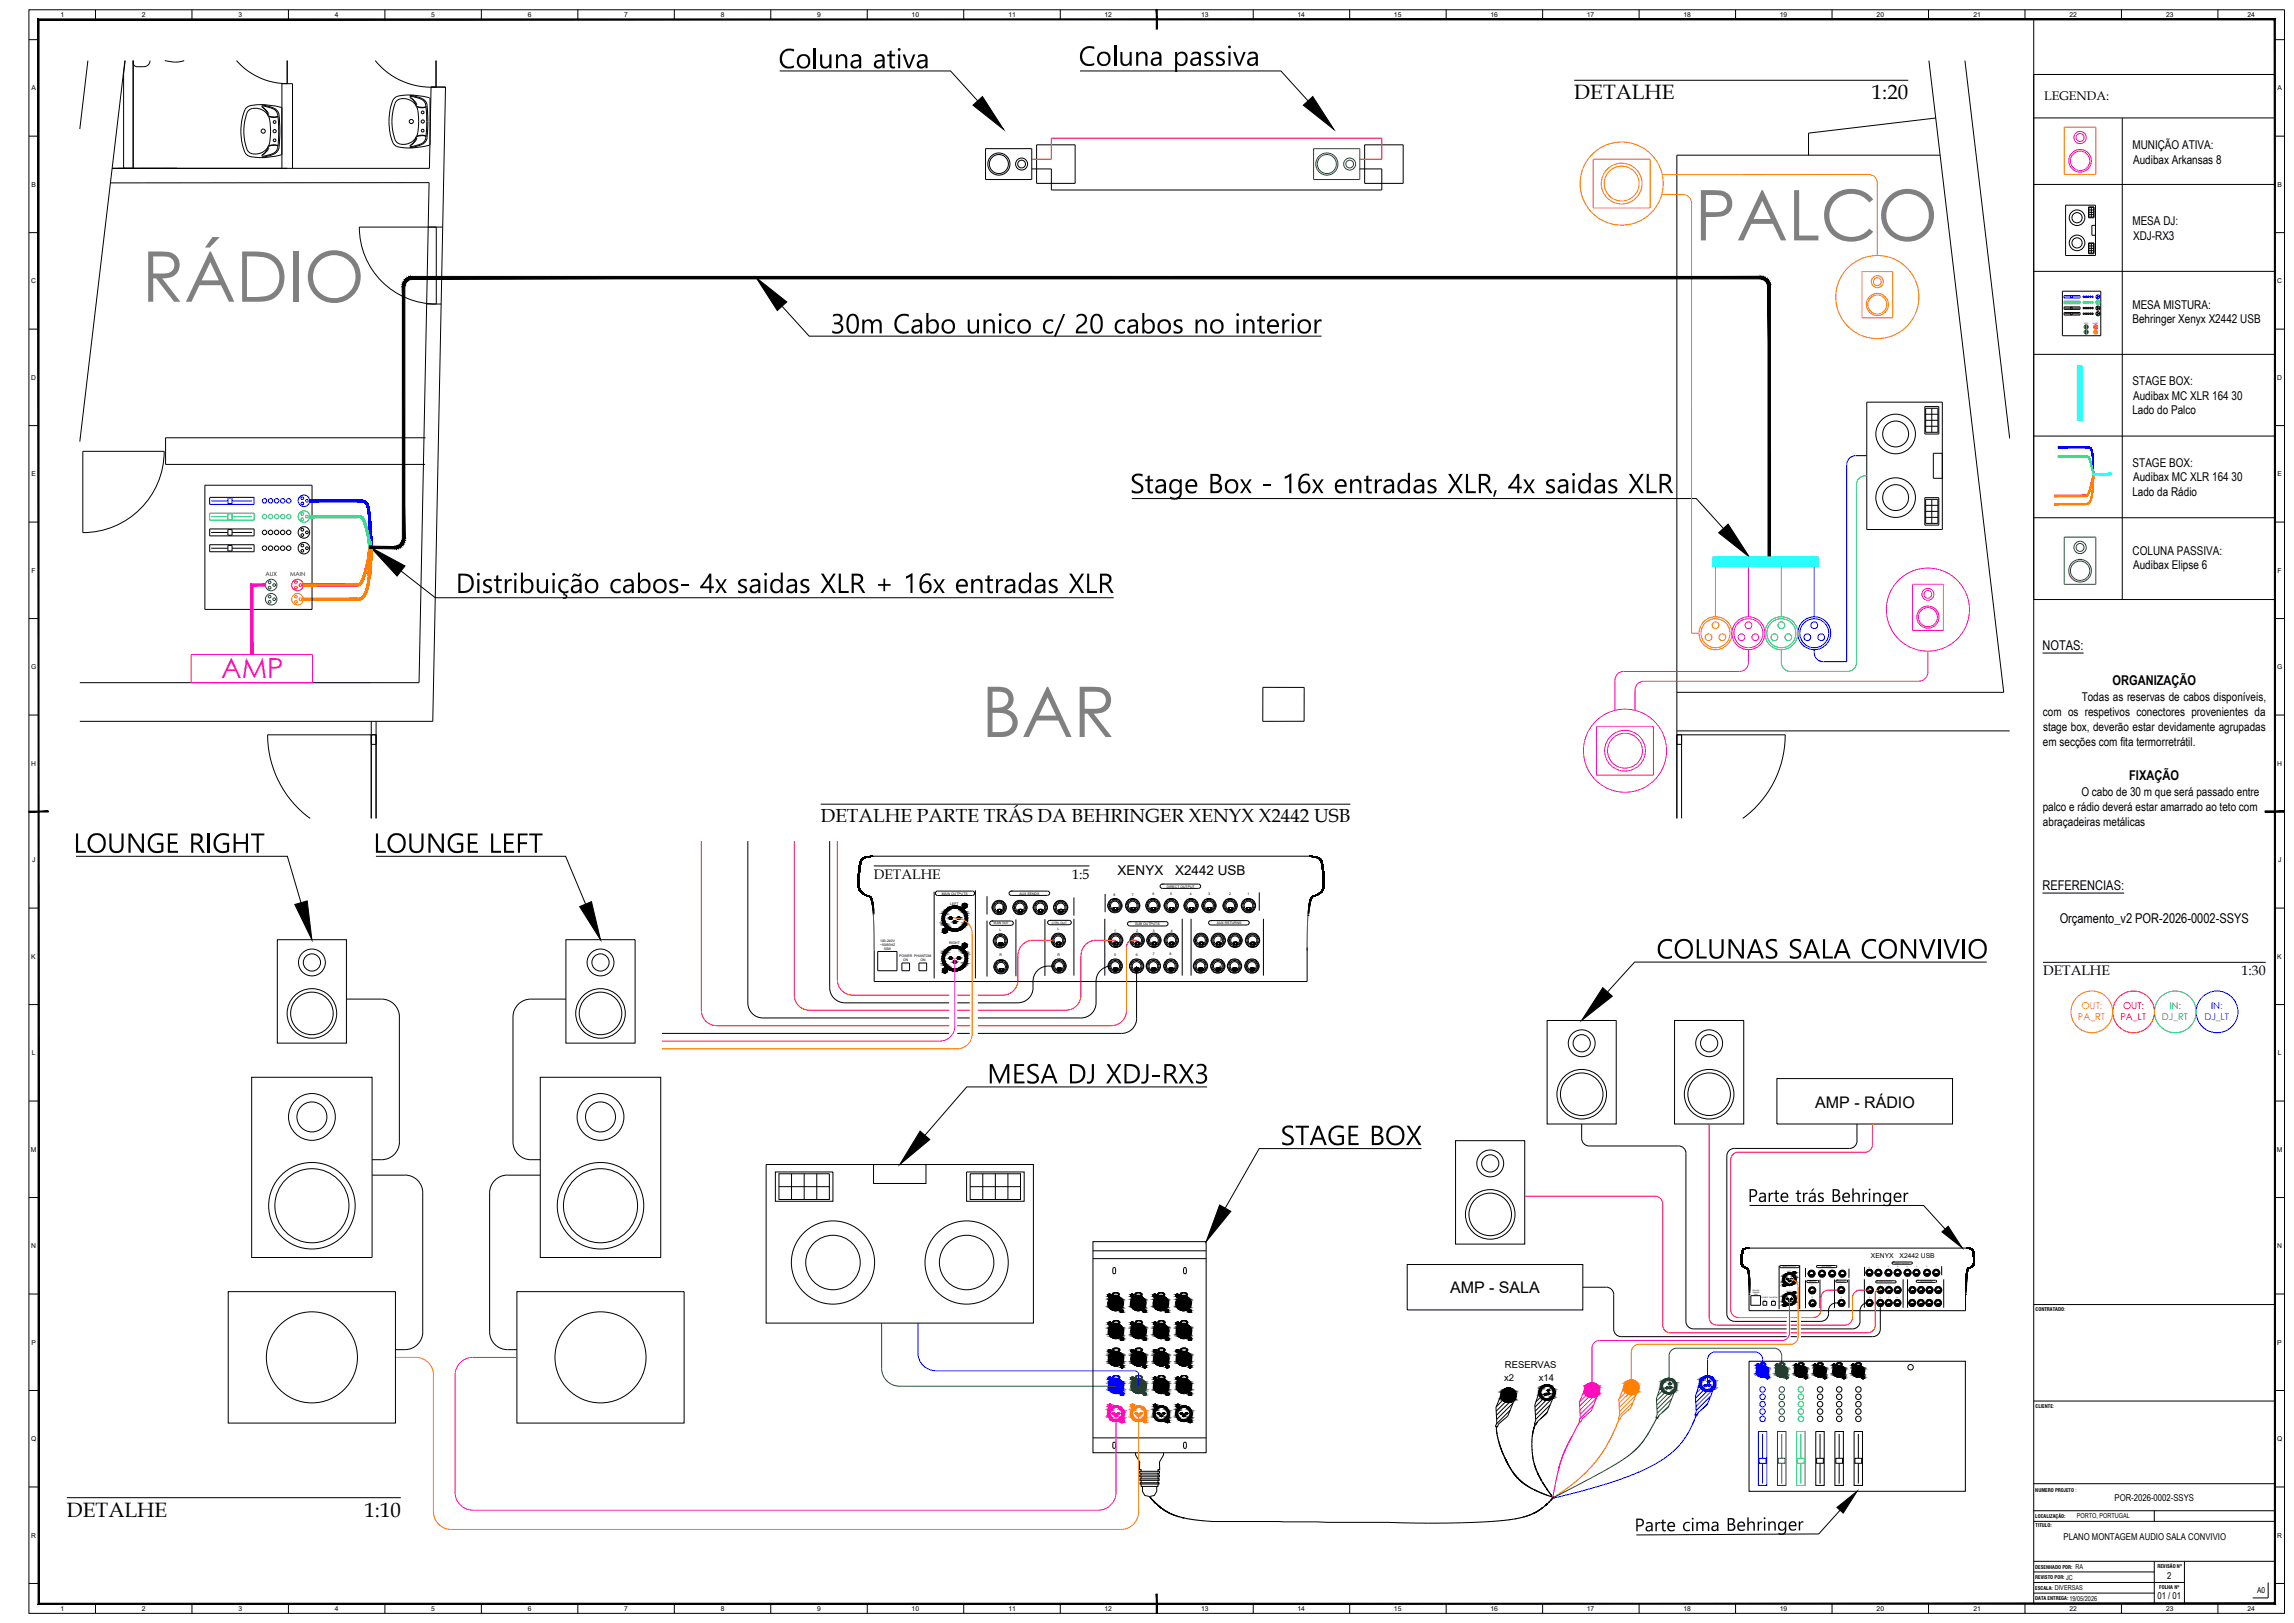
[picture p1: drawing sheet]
<svg xmlns="http://www.w3.org/2000/svg" width="1189mm" height="841mm" viewBox="0 0 1189 841" stroke-linecap="round" stroke-linejoin="round" font-family="sans-serif">
<defs><g id="words">
<g font-size="36.2" fill="#808080">
<text x="878" y="125">PALCO</text>
<text x="73" y="156">RÁDIO</text>
<text x="509" y="382">BAR</text>
</g>
<text font-size="14.3" fill="#f0f" x="115" y="351">AMP</text>
<g font-size="10.8">
<text x="816" y="52">DETALHE</text>
<text x="970" y="52">1:20</text>
<text x="35" y="786">DETALHE</text>
<text x="189" y="786">1:10</text>
</g>
<text font-size="9.8" x="425" y="426">DETALHE PARTE TRÁS DA BEHRINGER XENYX X2442 USB</text>
<g font-size="8.3">
<text x="941" y="574">AMP - RÁDIO</text>
<text x="752" y="670">AMP - SALA</text>
</g>
<g font-size="7.2">
<text x="453" y="455">DETALHE</text>
<text x="556" y="455">1:5</text>
<text x="1059" y="505">DETALHE</text>
<text x="1162" y="505">1:30</text>
</g>
<g font-size="7">
<text x="1059" y="337">NOTAS:</text>
<text x="1095" y="355">ORGANIZAÇÃO</text>
<text x="1103" y="404">FIXAÇÃO</text>
<text x="579" y="454">XENYX</text>
<text x="609" y="454">X2442 USB</text>
<text x="1059" y="461">REFERENCIAS:</text>
<text x="1067" y="478">Orçamento_v2 POR-2026-0002-SSYS</text>
</g>
<text font-size="6.5" x="1059" y="52">LEGENDA:</text>
<g font-size="6.3">
<text x="1105" y="77">MUNIÇÃO ATIVA:</text>
<text x="1105" y="85">Audibax Arkansas 8</text>
<text x="1105" y="117">MESA DJ:</text>
<text x="1105" y="124">XDJ-RX3</text>
<text x="1105" y="160">MESA MISTURA:</text>
<text x="1105" y="168">Behringer Xenyx X2442 USB</text>
<text x="1105" y="200">STAGE BOX:</text>
<text x="1105" y="207">Audibax MC XLR 164 30</text>
<text x="1105" y="215">Lado do Palco</text>
<text x="1105" y="242">STAGE BOX:</text>
<text x="1105" y="249">Audibax MC XLR 164 30</text>
<text x="1105" y="257">Lado da Rádio</text>
<text x="1105" y="287">COLUNA PASSIVA:</text>
<text x="1105" y="295">Audibax Elipse 6</text>
<text x="1079" y="363">Todas as reservas de cabos disponíveis,</text>
<text x="1059" y="371">com os respetivos conectores provenientes da</text>
<text x="1059" y="379">stage box, deverão estar devidamente agrupadas</text>
<text x="1059" y="386">em secções com fita termorretrátil.</text>
<text x="1079" y="412">O cabo de 30 m que será passado entre</text>
<text x="1059" y="420">palco e rádio deverá estar amarrado ao teto com</text>
<text x="1059" y="428">abraçadeiras metálicas</text>
</g>
<g font-size="4.9" fill="#ff7f00">
<text x="1079" y="523">OUT:</text>
<text x="1077" y="529">PA_RT</text>
</g>
<g font-size="4.9" fill="#f00">
<text x="1100" y="523">OUT:</text>
<text x="1099" y="529">PA_LT</text>
</g>
<text font-size="4.9" fill="#0f0" x="1124" y="523">IN:</text>
<g font-size="4.9" fill="#00f">
<text x="1146" y="523">IN:</text>
<text x="1142" y="529">DJ_LT</text>
</g>
<text font-size="4.9" fill="#00dd6e" x="1120" y="529">DJ_RT</text>
<g font-size="4.9">
<text x="780" y="709">RESERVAS</text>
<text x="780" y="715">x2</text>
<text x="798" y="715">x14</text>
<text x="1096" y="778">POR-2026-0002-SSYS</text>
<text x="1069" y="798">PLANO MONTAGEM AUDIO SALA CONVIVIO</text>
<text x="1123" y="818">2</text>
<text x="1118" y="829">01 / 01</text>
</g>
<text font-size="4.2" x="1170" y="826">A0</text>
<g font-size="3.5">
<text x="31" y="9">1</text>
<text x="74" y="9">2</text>
<text x="124" y="9">3</text>
<text x="174" y="9">4</text>
<text x="224" y="9">5</text>
<text x="274" y="9">6</text>
<text x="324" y="9">7</text>
<text x="374" y="9">8</text>
<text x="424" y="9">9</text>
<text x="472" y="9">10</text>
<text x="523" y="9">11</text>
<text x="572" y="9">12</text>
<text x="622" y="9">13</text>
<text x="672" y="9">14</text>
<text x="722" y="9">15</text>
<text x="772" y="9">16</text>
<text x="822" y="9">17</text>
<text x="872" y="9">18</text>
<text x="922" y="9">19</text>
<text x="973" y="9">20</text>
<text x="1023" y="9">21</text>
<text x="1073" y="9">22</text>
<text x="1123" y="9">23</text>
<text x="1165" y="9">24</text>
<text x="16" y="47">A</text>
<text x="1180" y="47">A</text>
<text x="16" y="97">B</text>
<text x="1180" y="97">B</text>
<text x="16" y="147">C</text>
<text x="1180" y="147">C</text>
<text x="16" y="197">D</text>
<text x="1180" y="197">D</text>
<text x="16" y="247">E</text>
<text x="1180" y="247">E</text>
<text x="16" y="297">F</text>
<text x="1180" y="297">F</text>
<text x="16" y="347">G</text>
<text x="1180" y="347">G</text>
<text x="16" y="397">H</text>
<text x="1180" y="397">H</text>
<text x="17" y="447">J</text>
<text x="1181" y="447">J</text>
<text x="16" y="497">K</text>
<text x="1180" y="497">K</text>
<text x="16" y="547">L</text>
<text x="1180" y="547">L</text>
<text x="16" y="597">M</text>
<text x="1180" y="597">M</text>
<text x="16" y="647">N</text>
<text x="1180" y="647">N</text>
<text x="970" y="652">XENYX</text>
<text x="984" y="652">X2442 USB</text>
<text x="16" y="697">P</text>
<text x="1180" y="697">P</text>
<text x="16" y="747">Q</text>
<text x="1180" y="747">Q</text>
<text x="1076" y="787">PORTO, PORTUGAL</text>
<text x="16" y="797">R</text>
<text x="1180" y="797">R</text>
<text x="1076" y="813">RA</text>
<text x="1071" y="819">JC</text>
<text x="1065" y="824">DIVERSAS</text>
<text x="1073" y="830">19/05/2026</text>
<text x="31" y="835">1</text>
<text x="74" y="835">2</text>
<text x="124" y="835">3</text>
<text x="174" y="835">4</text>
<text x="224" y="835">5</text>
<text x="274" y="835">6</text>
<text x="324" y="835">7</text>
<text x="374" y="835">8</text>
<text x="424" y="835">9</text>
<text x="472" y="835">10</text>
<text x="523" y="835">11</text>
<text x="572" y="835">12</text>
<text x="622" y="835">13</text>
<text x="672" y="835">14</text>
<text x="722" y="835">15</text>
<text x="772" y="835">16</text>
<text x="822" y="835">17</text>
<text x="872" y="835">18</text>
<text x="922" y="835">19</text>
<text x="973" y="835">20</text>
<text x="1023" y="835">21</text>
<text x="1073" y="835">22</text>
<text x="1123" y="835">23</text>
<text x="1165" y="835">24</text>
</g>
<g font-size="3">
<text x="138" y="299">AUX</text>
<text x="150" y="299">MAIN</text>
</g>
<g font-size="2.7">
<text x="1055" y="679">CONTRATADO:</text>
<text x="1055" y="729">CLIENTE:</text>
<text x="1055" y="773">NUMERO PROJETO :</text>
<text x="1055" y="787">LOCALIZAÇÃO:</text>
<text x="1055" y="792">TITULO:</text>
<text x="1055" y="813">DESENHADO POR:</text>
<text x="1118" y="813">REVISÃO Nº</text>
<text x="1055" y="818">REVISTO POR:</text>
<text x="1055" y="824">ESCALA:</text>
<text x="1119" y="823">FOLHA Nº</text>
<text x="1055" y="829">DATA ENTREGA:</text>
</g>
<g font-size="1.8">
<text x="605" y="460">DIRECT OUTPUT</text>
<text x="488" y="464">MAIN OUTPUTS</text>
<text x="528" y="464">AUX SENDS</text>
<text x="577" y="464">8</text>
<text x="586" y="464">7</text>
<text x="597" y="464">6</text>
<text x="606" y="464">5</text>
<text x="617" y="464">4</text>
<text x="626" y="464">3</text>
<text x="637" y="464">2</text>
<text x="646" y="464">1</text>
<text x="492" y="469">LEFT</text>
<text x="588" y="479">SUB OUTPUTS</text>
<text x="631" y="479">AUX RETURNS</text>
<text x="518" y="482">L</text>
<text x="548" y="482">L</text>
<text x="577" y="483">1</text>
<text x="589" y="483">2</text>
<text x="597" y="483">3</text>
<text x="607" y="483">4</text>
<text x="456" y="488">100-240V</text>
<text x="456" y="490">~50/60HZ</text>
<text x="492" y="489">RIGHT</text>
<text x="458" y="492">50W</text>
<text x="466" y="496">POWER PHANTOM</text>
<text x="518" y="496">R</text>
<text x="548" y="495">R</text>
<text x="577" y="496">5</text>
<text x="589" y="495">6</text>
<text x="597" y="495">7</text>
<text x="606" y="495">8</text>
<text x="468" y="498">ON</text>
<text x="477" y="498">ON</text>
</g>
<g font-size="1.6">
<text x="515" y="479">MAIN OUT</text>
<text x="545" y="479">CTRL OUT</text>
</g>
<g font-size="1.1">
<text x="1080" y="168">AUX</text>
<text x="1085" y="168">MAIN</text>
</g>
<g font-size=".9">
<text x="924" y="657">MAIN OUTPUTS</text>
<text x="926" y="659">LEFT</text>
<text x="944" y="657">AUX SENDS</text>
<text x="968" y="657">8</text>
<text x="973" y="657">7</text>
<text x="979" y="657">6</text>
<text x="982" y="655">DIRECT OUTPUT</text>
<text x="983" y="657">5</text>
<text x="988" y="657">4</text>
<text x="993" y="657">3</text>
<text x="998" y="657">2</text>
<text x="1003" y="657">1</text>
<text x="954" y="666">L</text>
<text x="974" y="665">SUB OUTPUTS</text>
<text x="995" y="664">AUX RETURNS</text>
<text x="577" y="671">PUSH</text>
<text x="589" y="671">PUSH</text>
<text x="600" y="671">PUSH</text>
<text x="612" y="671">PUSH</text>
<text x="908" y="669">100-240V</text>
<text x="908" y="670">~50/60HZ</text>
<text x="909" y="671">50W</text>
<text x="926" y="669">RIGHT</text>
<text x="939" y="666">L</text>
<text x="969" y="666">1</text>
<text x="974" y="666">2</text>
<text x="979" y="666">3</text>
<text x="983" y="666">4</text>
<text x="913" y="673">POWER PHANTOM</text>
<text x="914" y="674">ON</text>
<text x="918" y="674">ON</text>
<text x="939" y="673">R</text>
<text x="954" y="673">R</text>
<text x="969" y="673">5</text>
<text x="974" y="673">6</text>
<text x="983" y="672">8</text>
<text x="577" y="686">PUSH</text>
<text x="589" y="686">PUSH</text>
<text x="601" y="686">PUSH</text>
<text x="612" y="686">PUSH</text>
<text x="577" y="700">PUSH</text>
<text x="589" y="700">PUSH</text>
<text x="601" y="700">PUSH</text>
<text x="612" y="700">PUSH</text>
<text x="601" y="714">PUSH</text>
<text x="612" y="714">PUSH</text>
</g>
<text font-size=".9" fill="#00f" x="577" y="714">PUSH</text>
<text font-size=".9" fill="#136734" x="589" y="714">PUSH</text>
<g font-size=".8">
<text x="938" y="664">MAIN OUT</text>
<text x="952" y="664">CTRL OUT</text>
</g>
<text font-size=".7" fill="#00f" x="913" y="707">PUSH</text>
<text font-size=".7" fill="#136734" x="922" y="707">PUSH</text>
<g font-size=".7">
<text x="932" y="707">PUSH</text>
<text x="942" y="707">PUSH</text>
<text x="952" y="707">PUSH</text>
<text x="962" y="707">PUSH</text>
</g>
</g></defs>
<!-- layer: GEN - TEXT -->
<g fill="none" stroke="#000" stroke-width=".52">
<path d="M1054 39h125v272h-125zM816 42h173M1054 61h125M1100 61v250M1054 96h125M1054 141h125M1054 184h125M1054 226h125M1054 268h125M1059 338h21M425 417h275M453 449h112"/>
<path d="M1059 463h42M1059 499h115M35 776h173"/>
</g>
<!-- layer: 0 -->
<g fill="none" stroke="#ff7f00" stroke-width=".52">
<path d="M1070 66h16v24h-16zM1083 260h.1M1083 260h1h-1M1083 260h1M1083 260h1zM1083 259l1 1-1-1M1083 259l1 1M1083 259l1 1zM1083 259h1h-1M1083 259h1zM1083 259h1M1083 258l1 1"/>
<path d="M1083 258h1M1083 258h1h-1M1084 258h-1M1084 258h.1M1084 257v1M1084 257h.1M1084 259h-1l1 1M1084 257h1h-1M1084 256l1 1-1-1M1084 256l1 1M1084 256h1h-1M1084 256h1"/>
<path d="M1084 255l1 1-1-1M1084 255h1h-1M1084 255h1M1084 254l1 1M1084 254h1h-1M1084 254h1M1084 253l1 1h-1M1084 253h1zM1084 253h1h-1M1084 253h1M1084 252h1M1084 252h1h-1"/>
<path d="M1084 251h1h-1M1084 251l1 1h-1M1084 251h1M1084 250h1h-1M1084 250l1 1M1084 250h1M1084 249l1 1M1084 249h1M1084 249h1h-1M1084 248h1h-1M1084 248l1 1M1084 248h1"/>
<path d="M1085 248h.1M1085 247h.1M1085 246h.1M1085 256h-1h1M1085 255h-1M1085 253h-1h1M1085 250h-1M1085 250h-1h1M1085 249h-1h1M1085 248h-1h1M1085 248h-1M1085 247v1"/>
<path d="M1081 261v1zM1081 261v1M1081 261l1 1M1081 261l1 1v-1M1082 261v1M1082 261h.1M1082 261h1M1082 260l1 1M1082 260l1 1-1-1M1082 260l1 1zM1082 260l1 1v-1M1083 260v1v-1"/>
<path d="M1083 260v1zM1083 260v1M1083 261v-1v1M191 300h1h-1M191 300h1M191 299h1h-1M191 299l1 1M191 299h1M191 298l1 1M191 298h1M192 300l-1-1 1 1M192 299h-1h1"/>
<path d="M185 310v1M185 310v1zM185 310l1 1zM186 310v1zM186 310v1v-1M186 310v1M186 311v-1v1M186 310l1 1M186 310l1 1zM186 310l1 1-1-1M187 310v1M187 310v1v-1"/>
<path d="M187 310v1zM187 311l-1-1 1 1M187 311v-1v1M187 310l1 1zM187 309l1 2-1-2M187 309l1 2zM187 309l1 2M187 309l1 1M187 309l1 1zM187 309l1 1-1-1M188 309v1zM188 309v1"/>
<path d="M188 309l1 1zM188 309l1 1M188 309l1 1-1-1M188 309h1M188 309h1h-1M188 308l1 1M188 308l1 1-1-1M188 308l1 1zM188 308l2 1-1-1M189 308l1 1-2-1M189 308h1M189 310l-1-1 1 1"/>
<path d="M189 308h1zM189 308h1h-1M189 307l1 1-1-1M189 307l1 1zM189 307l1 1M189 307h1M189 307h1zM189 307h1h-1M189 306l1 1M189 306l1 1-1-1M189 309l-1-1 1 1M189 306l1 1z"/>
<path d="M189 306h1M189 306h1h-1M189 306h2M189 306h2h-2M189 305l2 1-1-1M190 305l1 1-1-1M190 305l1 1M190 308h-1h1M190 305h1zM190 305h1h-1M190 305h1M190 304l1 1-1-1"/>
<path d="M190 304l1 1M190 304h1M190 304h1h-1M190 304h1zM190 308l-1-1 1 1M190 303l1 1-1-1M190 303l1 1M190 303h1M190 303h1h-1M190 303h1zM190 302l1 1-1-1M190 302l1 1"/>
<path d="M190 307h-1h1M190 302h1h-1M190 301l2 1-2-1M190 301l2 1M190 307l-1-1 1 1M190 301h2h-2M190 301h2M190 301h2zM190 300l2 1h-2M191 300h1h-2M191 306l-1-1 1 1M191 305h-1h1"/>
<path d="M191 305l-1-1 1 1M191 304h-1h1M191 304l-1-1 1 1M191 303h-1h1M192 302h-2h2M192 302l-2-1 2 1M192 301h-2h2M495 476a8 8 0 0 1 9 8v52M504 536a8 8 0 0 1-8 8h-153M927 663a4 4 0 0 1 5 4v26a4 4 0 0 1-4 4h-79a4 4 0 0 0-4 4v18M205 703h10a9 9 0 0 1 10 10v70a9 9 0 0 0 9 10h347a9 9 0 0 0 9-10M842 720l-1 1"/>
<path d="M842 717l-3 8v8v2h1v-1l5-4 3-9M590 733v50M839 735l-5 12-8 11-9 9-12 9M843 721l-4 4M844 722l-5 5M846 723l-7 6M846 727l-7 7M848 723l-9 8"/>
</g>
<g fill="none" stroke="#f0f" stroke-width=".52">
<path d="M857 376v26M495 497v35a8 8 0 0 1-8 7M343 540h144M927 673v18a4 4 0 0 1-4 4h-94a4 4 0 0 0-4 4v21M268 703h-23a9 9 0 0 0-9 10v60a9 9 0 0 0 9 10h324a9 9 0 0 0 9-10v-40M822 718l-3 9v8l-1 1 1 1 1-2 5-4 3-8M819 737l-10 19-4 20M821 721l-1 2M822 723l-3 3M823 724l-4 5M825 724l-6 7M826 728l-7 7"/>
<path d="M827 724l-8 9"/>
<circle cx="1078" cy="71" r="3"/>
<circle cx="1078" cy="71" r="2.1"/>
<circle cx="1078" cy="83" r="5"/>
<circle cx="1078" cy="83" r="6"/>
</g>
<g fill="none" stroke="#000" stroke-width=".52">
<path d="M404 37h89l14 15M560 37h104l14 15M511 77h24v16h-24zM535 88h10v10h171v-10h-11M1070 106h16v26h-16zM405 159l14 15h266M967 208h40v66h-40zM587 258h292l14 16M208 296l18 14h351M388 436v84M430 436v76a8 8 0 0 0 8 8h54M39 444h110l7 24"/>
<path d="M195 444h98l10 24M445 458h.1M445 457h.1M445 456h.1M445 459h.1M445 455h.1M445 454h.1M445 460h.1M445 453h.1M445 453v7M445 452h.1M445 451h.1"/>
<path d="M445 450h.1M445 450v3M445 449h.1M445 449v1M445 448h.1M445 448v1M445 448h1M446 448h.1M446 447h.1M446 447v1M446 446h.1M446 446v1"/>
<path d="M446 445h.1M446 445v1M447 445h.1M447 445h-1M448 445h.1M448 444h.1M448 445h-1M448 444v1M449 444h.1M449 444h-1M450 444h.1M450 444h-1"/>
<path d="M451 444h.1M452 444h.1M452 444h227M452 444h-2M602 458h19a1.1 1.1 0 0 1 1 1 1.1 1.1 0 0 1-1 1h-19a1.1 1.1 0 0 1-1 0 1.1 1.1 0 0 1 1-2zM602 458h.1M679 444h.1M679 444h1M680 444h.1M680 444h1M681 444h.1M681 444h1"/>
<path d="M682 444h.1M682 444h1M683 444h.1M683 444v1M683 445h.1M683 445h1M684 445h.1M684 445v1M684 446h.1M684 446h1M685 446h.1M685 446v1"/>
<path d="M685 447h.1M685 447v1M685 448h.1M685 448v1M685 449h.1M685 449v1M685 450h.1M685 450v2M685 451h.1M685 452h.1M685 452h1M686 452h.1"/>
<path d="M686 452v3M686 460h.1M686 453h.1M686 459h.1M686 454h.1M686 455h.1M686 459v1M686 458h.1M686 457h.1M686 456h.1M686 455v4M445 460v1"/>
<path d="M445 461h.1M445 461v1M445 462h1M445 462h.1M446 462h.1M446 463h1M446 462v1M446 463h.1M447 463h.1M447 463h1M448 463h.1M448 464h.1"/>
<path d="M448 463v1M448 464h1M449 464h.1M449 464h1M450 464h.1M450 464v1M450 465h1M450 465h.1M451 465h.1M451 465v1M451 466h.1M451 466h1"/>
<path d="M452 466v1M452 466h.1M452 467h.1M452 467v1M452 468h.1M452 468v1M452 469h.1M452 469v2M452 470h.1M452 471h.1M452 471v2M452 472h.1"/>
<path d="M452 473h.1M452 473l1 36h224l1-36M453 473h.1M453 474h.1M453 475h.1M453 477h.1M453 478h.1M453 479h.1M453 480h.1M484 462v45M504 462h-18a1.2 1.2 0 0 0-1 1 1.2 1.2 0 0 0 1 1h18M504 462a1.2 1.2 0 0 1 1 1 1.2 1.2 0 0 1-1 1"/>
<path d="M506 461v46M512 464v10M512 477v29M513 477h11a1.1 1.1 0 0 1 1 1 1.1 1.1 0 0 1-1 1h-10a1.1 1.1 0 0 1-1 0 1.1 1.1 0 0 1 0-2zM514 477h.1M516 467h4l2 3-2 3h-4l-2-3zM517 471h.1M517 471v1M517 472h.1M517 471h1M517 472h1M518 472h.1"/>
<path d="M518 471h.1M518 471h1M519 472h-1M519 472h.1M519 471h.1M519 471v1M520 469v2M523 462h20a1.1 1.1 0 0 1 1 1 1.1 1.1 0 0 1-1 1h-19a1.1 1.1 0 0 1-1-1 1.1 1.1 0 0 1 0-1zM524 462h.1M526 476v30M527 467h3l2 3-2 3h-3l-2-3zM528 472h.1"/>
<path d="M528 471v1M528 471h.1M528 471h1M528 472h1M529 472h.1M529 471h.1M529 471l1 1M530 472h-1M530 472h.1M537 467h4l2 3-2 3h-4l-2-3zM538 472h.1M538 471h.1"/>
<path d="M538 471v1M538 471h1M538 472h1M539 472h.1M539 471h.1M539 471h1M539 472h1M540 471h.1M540 472h.1M540 471v1M542 476v30M543 477h11a1.1 1.1 0 0 1 1 1 1.1 1.1 0 0 1-1 1h-10a1.1 1.1 0 0 1-1-1 1.1 1.1 0 0 1 0-1z"/>
<path d="M544 477h.1M548 467h4l1 3-1 3h-4l-2-3zM549 472h.1M549 471v1M549 471h.1M549 472h1M549 471h1M550 472h.1M550 471h.1M550 471h1M551 472h-1M551 472h.1"/>
<path d="M551 471v1M551 471h.1M557 465v10M557 476v30M573 476v30M573 463v10M576 466h4l1 3-1 3h-4l-2-3zM577 471h.1M577 470h.1M577 470v1M577 470h1M577 471h1"/>
<path d="M578 470h.1M578 471h.1M578 470h1M579 471h-1M579 471h.1M579 470h.1M579 470v1M585 478h19a1.1 1.1 0 0 1 1 1 1.1 1.1 0 0 1-1 1h-19a1.1 1.1 0 0 1-1-1 1.1 1.1 0 0 1 1-1zM585 466h4l2 3-2 3h-4l-2-3zM585 478h.1M586 471h.1M586 470h.1"/>
<path d="M586 470v1M586 470h1M587 471h-1M587 471h.1M587 470h.1M587 470h1M587 471h1M588 470h.1M588 471h.1M588 470v1M596 466h3l2 3-2 3h-3l-2-3zM597 471h.1"/>
<path d="M597 470v1M597 470h.1M597 470h1M597 471h1M598 471h.1M598 470h.1M598 470v1M605 466h4l2 3-2 3h-4l-2-3zM606 471h.1M606 470h.1M606 470v1M606 470h1"/>
<path d="M607 471h-1M607 471h.1M607 470h.1M607 471h1M607 470h1M608 471h.1M608 470h.1M608 470v1M613 476v30M615 466h4l2 3-2 3h-4l-1-3zM616 471h.1M616 470h.1"/>
<path d="M616 470v1M616 471h1M617 470h-1M617 471h.1M617 470h.1M617 476v30M617 470h1M617 471h1M618 471h.1M618 470h.1M618 470v1M625 466h3l2 3-2 3h-3l-2-3z"/>
<path d="M626 471h.1M626 470h.1M626 470v1M626 470h1M626 471h1M627 471h.1M627 470h.1M627 470v1M627 479h19M627 477a1.1 1.1 0 0 0-1 1 1.1 1.1 0 0 0 1 1M628 477h18a1.1 1.1 0 0 1 1 1 1.1 1.1 0 0 1-1 1M628 477h.1"/>
<path d="M636 466h3l2 3-2 3h-3l-2-3zM637 471h.1M637 470v1M637 470h.1M637 470h1M637 471h1M638 471h.1M638 470h.1M638 470v1M645 466h4l2 3-2 3h-4l-2-3zM646 471h.1M646 470h.1"/>
<path d="M646 470v1M646 470h1M647 471h-1M647 471h.1M647 470h.1M647 471h1M647 470h1M648 471h.1M648 470h.1M648 470v1M653 462v10M655 476v30"/>
<path d="M678 479h.1M678 478h.1M678 476h.1M678 475h.1M678 474h.1M678 473h.1M678 472h.1M678 471h.1M678 471v2M678 470h.1M678 470v1M678 469h.1"/>
<path d="M678 468h.1M678 468v2M678 468h1M679 468h.1M679 467h.1M679 467v1M679 466h.1M679 466v1M679 465h.1M679 465v1M680 465h.1M680 465h-1"/>
<path d="M680 464h.1M680 464v1M681 464h.1M681 464h-1M682 464h.1M682 464h-1M683 464h.1M683 464h-1M683 463h.1M683 463v1M684 463h.1M684 463h-1"/>
<path d="M684 462h.1M684 462v1M685 462h.1M685 462h-1M685 461h.1M685 461v1M685 460h.1M685 460v1M686 460h-1M144 487h36v54h-36zM293 487h36v54h-36zM453 483h.1"/>
<path d="M453 486h.1M453 492h.1M455 493h10v10h-10zM467 499h4v4h-4zM476 499h4v4h-4zM517 484h3l2 4-2 3h-3l-2-3zM517 498h4l1 3-1 3h-4l-2-3zM518 489h.1M518 489v1M518 490h.1M518 490h1M518 489h1"/>
<path d="M519 490h.1M519 489h.1M519 489v1M547 484h3l2 3-2 4h-3l-2-4zM547 497h4l2 4-2 3h-4l-2-3zM548 488v1M548 489h.1M548 488h.1M548 488h1M548 489h1M549 489h.1M549 488h.1"/>
<path d="M549 488v1M576 497h4l2 4-2 3h-4l-2-3zM576 484h4l2 3-2 4h-4l-1-4zM577 489h.1M577 488v1M577 488h.1M577 489h1M578 489h.1M578 488h.1M578 488h-1M578 488h1M578 489h1"/>
<path d="M579 489h.1M579 488h.1M579 488v1M580 486h.1M587 497h4l2 4-2 3h-4l-2-3zM587 484h4l2 3-2 4h-4l-1-4zM588 488v1M588 489h.1M588 488h.1M588 489h1M589 489h.1M589 488h-1"/>
<path d="M589 488h.1M589 488h1M589 489h1M590 489h.1M590 488h.1M590 488v1M596 497h4l1 4-1 3h-4l-2-3zM596 484h4l2 3-2 4h-4l-2-4zM597 489h.1M597 488v1M597 488h.1M597 488h1"/>
<path d="M598 489h-1M598 489h.1M598 488h.1M598 488h1M598 489h1M599 489h.1M599 488h.1M599 488v1M605 497h4l1 4-1 3h-4l-2-3zM605 484h4l2 3-2 4h-4l-2-4zM606 489h.1M606 488v1"/>
<path d="M606 488h.1M606 489h1M607 488h-1M607 489h.1M607 488h.1M607 488h1M607 489h1M608 488h.1M608 489h.1M608 488v1M620 487h.1M620 497h4l2 4-2 3h-4l-2-3z"/>
<path d="M621 484h3l2 3-2 4h-3l-2-4zM621 489h.1M621 489h1M622 488h.1M622 488l-1 1M622 489h.1M622 488h1M622 489h1M623 489h.1M623 488h.1M623 488v1M629 497h4l2 4-2 3h-4l-2-3z"/>
<path d="M629 484h4l2 3-2 4h-4l-1-4zM630 489h.1M630 488h.1M630 488v1M630 489h1M631 489h.1M631 488h-1M631 488h.1M631 488h1M631 489h1M632 489h.1M632 488h.1"/>
<path d="M632 488v1M633 486v2M638 497h4l1 4-1 3h-4l-2-3zM638 484h4l2 3-2 4h-4l-2-4zM639 489h.1M639 488v1M639 488h.1M640 488h-1M640 489h-1M640 489h.1M640 488h.1M640 489h1"/>
<path d="M640 488h1M641 489h.1M641 488h.1M641 488v1M647 497h4l2 4-2 3h-4l-2-3zM647 484h4l2 3-2 4h-4l-2-4zM648 488v1M648 489h.1M648 488h.1M648 489h1M649 489h.1M649 488h.1"/>
<path d="M649 488h-1M649 488h1M649 489h1M650 489h.1M650 488h.1M650 488v1M677 487h.1M678 482h.1M678 480h.1M1030 499h-183l-14 15M180 518h18a9 9 0 0 1 9 9v65a9 9 0 0 1-9 9h-5M275 518h18"/>
<path d="M275 518a9 9 0 0 0-9 9v65a9 9 0 0 0 9 9M388 520a8 8 0 0 0 7 8h97M496 520h7M518 502h.1M518 502v1M518 503h.1M518 502h1M518 503h1M519 503h.1M519 502h.1M519 502h1M520 503h-1"/>
<path d="M520 503h.1M520 502h.1M520 502v1M546 501a8 8 0 0 0-11 7v4a8 8 0 0 1-7 8h-21M548 502h.1M548 502v1M548 503h.1M548 502h1M548 503h1M549 502h.1M549 503h.1M549 502h1"/>
<path d="M550 503h-1M550 503h.1M550 502v1M550 502h.1M568 520a8 8 0 0 1-8 8h-53M576 501a8 8 0 0 0-8 7v12M577 502h.1M577 502v1M577 503h.1M577 502h1M578 502h.1M578 503h-1"/>
<path d="M578 503h.1M578 502h1M578 503h1M579 503h.1M579 502h.1M579 502v1M588 502h.1M588 502v1M588 503h.1M588 502h1M588 503h1M589 503h.1"/>
<path d="M589 502h.1M589 501v27M589 502h1M589 503h1M590 502h.1M590 503h.1M590 502v1M597 502h.1M597 502v1M597 503h.1M597 502h1M598 503h-1"/>
<path d="M598 503h.1M598 502h.1M598 502h1M599 503h-1M599 503h.1M599 502h.1M599 502v1M606 502h.1M606 502v1M606 503h.1M606 503h1M607 503h.1"/>
<path d="M607 502h.1M607 502h-1M607 502h1M608 503h-1M608 503h.1M608 502v1M608 502h.1M621 502h.1M621 502v1M621 503h.1M621 502h1M621 503h1"/>
<path d="M622 503h.1M622 502h.1M622 502h1M622 503h1M623 503h.1M623 502h.1M623 502v1M630 502h.1M630 502v1M630 503h.1M630 502h1M630 503h1"/>
<path d="M631 503h.1M631 502h.1M631 502h1M631 503h1M632 503h.1M632 502h.1M632 502v1M632 500v3M639 502h.1M639 502v1M639 503h.1M640 502h-1"/>
<path d="M640 502h.1M640 503h-1M640 503h.1M640 502h1M641 503h-1M641 503h.1M641 502h.1M641 502v1M648 502h.1M648 502v1M648 503h.1M648 503h1"/>
<path d="M649 503h.1M649 502h.1M649 502h-1M649 502h1M650 503h-1M650 503h.1M650 502h.1M650 502v1M343 536h149M496 528h7M496 536h7M589 528a8 8 0 0 1-8 8h-74"/>
<path d="M802 529h36v53h-36zM868 529h36v53h-36zM130 558h63v94h-63zM280 558h62v94h-62zM921 559h91v23h-91zM626 563h-125l-22 25M737 595h-84l-18 31M754 591h36v54h-36zM820 582v8a4 4 0 0 0 4 4h46a4 4 0 0 1 4 4v87a4 4 0 0 0 4 4h48M899 595a4 4 0 0 0-4 4v82a4 4 0 0 0 4 4M962 582v9a4 4 0 0 1-4 4h-59M193 609h17a9 9 0 0 1 9 9"/>
<path d="M219 618v72M275 601h5M280 609h-17a9 9 0 0 0-9 9v72a9 9 0 0 0 9 9h5M397 603h139v83h-139zM907 625h90l11 12M566 643h59v110h-59zM566 648h59M566 652h59M577 660v-3h1v3M577 659v1l1-1M613 660v-3h1h1v3M613 659l1 1 1-1"/>
<path d="M729 655h91v24h-91zM902 654h.1M902 653h.1M902 653v1M902 652h.1M902 654v1M902 655h.1M902 651h.1M902 650h.1M902 655h1M902 650v3M902 650h1"/>
<path d="M903 655h.1M903 650h.1M903 655v1M903 649h.1M903 656h.1M903 649v1M903 648h.1M903 648v1M903 647h.1M903 647v1M903 656h1M904 647h.1"/>
<path d="M904 656v1M904 656h.1M904 657h.1M904 647h-1M904 657h1M905 647h.1M905 657h.1M905 647h115M905 647h-1M905 657v1M905 658h.1M905 658h1"/>
<path d="M906 647h.1M906 658h.1M906 658v1M906 659h.1M906 659v1M906 660h.1M922 656v22M923 657h9M932 656h-9h-1l1 1M932 656v1M933 656v22M936 657v5"/>
<path d="M938 658h2l1 2-1 2h-2l-1-2zM940 660v1M941 656h10h1l-1 1h-9zM942 656h.1M943 658h2l1 2-1 2h-2l-1-2zM949 658h1l1 2-1 2h-1l-1-2zM954 658h2l1 2-1 2h-2l-1-2zM958 657v5M966 657v4M968 658h2l1 2-1 1h-2l-1-1zM973 658h1l1 2-1 1h-1l-1-1zM978 658h2l1 2-1 1h-2l-1-1z"/>
<path d="M981 654h9h1l-1 1h-9zM981 654h.1M983 658h1l1 2-1 1h-1l-1-1zM988 658h1l1 2-1 1h-1l-1-1zM992 658h2l1 2-1 1h-2l-1-1zM998 658h2l1 2-1 1h-2l-1-1zM1002 658h2l1 2-1 1h-2v-1zM1006 656v5M1019 660h.1M1019 659h.1M1019 659v2M1019 658h.1"/>
<path d="M1019 647h.1M1019 658v1M1020 658h.1M1020 658h-1M1020 657h.1M1020 647h.1M1020 657v1M1020 647h1M1021 657h.1M1021 647h.1M1021 657h-1M1021 647h1"/>
<path d="M1022 657h.1M1022 656h.1M1022 657h-1M1022 647h.1M1022 656v1M1022 647v1M1022 648h.1M1022 648v1M1022 649h.1M1022 649h1M1023 656h.1M1023 655h.1"/>
<path d="M1023 649h.1M1023 656h-1M1023 649v2M1023 650h.1M1023 651h.1M1023 655v1M1023 652h.1M1023 651v4M1023 654h.1M1023 653h.1M118 669h87v68h-87zM268 669h87v68h-87z"/>
<path d="M820 667h12a4 4 0 0 1 4 4M836 671v18a4 4 0 0 0 4 4h86M906 660v3M906 661h.1M906 662h.1M906 663h.1M906 664h.1M906 663v16h113v-13M906 665h.1M906 667h.1M906 666h.1M906 671h.1"/>
<path d="M906 670h.1M906 669h.1M906 668h.1M907 671h5v5h-5zM914 674h2v2h-2zM918 674h2v2h-2zM936 663v15M937 663l-1 1 1 1h5l1-1-1-1M937 664h.1M937 664h5M938 667h2l1 2-1 1h-2l-1-1zM938 674h2l1 1-1 2h-2l-1-2z"/>
<path d="M938 661h.1M938 661h1M939 661h-1M939 661h.1M939 669h.1M939 669v1M939 670h.1M939 670h1M939 676h.1M939 676h1M939 669h1M940 670h.1"/>
<path d="M940 676h.1M940 669h.1M940 669v1M943 663v15M944 661h.1M944 661h1M945 661h.1M949 661h.1M949 661h1M950 661h.1M951 663v15M951 664l6-1 1 1h-1h-5z"/>
<path d="M952 663h.1M953 675a5 5 0 0 0-5 7l-2 2-2 1M953 667h2l1 2-1 1h-2l-1-1zM953 674h2l1 1-1 2h-2l-1-2zM954 669h.1M954 669v1M954 670h.1M954 670h1M954 676h.1M954 661h.1M954 661h1M954 676h1"/>
<path d="M954 669h1M955 661h.1M955 661h-1M955 676h.1M955 670h.1M955 669h.1M955 669v1M958 663v15M966 663v15M968 675a4 4 0 0 0-4 4v6a4 4 0 0 1-4 4h-27M968 674h2l1 1-1 2h-2l-1-2zM968 667h2l1 2-1 1h-2l-1-1z"/>
<path d="M968 660h.1M968 661h.1M968 660v1M968 660h1M968 661h1M968 676h.1M968 676h1M969 661h.1M969 676h-1M969 676h.1M969 660h.1M969 669h.1"/>
<path d="M969 669v1M969 670h.1M969 660v1M970 668h.1M972 664h10h1l-1 1h-9zM973 664h.1M973 660h.1M973 661h.1M973 660v1M973 661h1M973 660h1M974 661h.1"/>
<path d="M974 674h1l1 1-1 2h-1l-1-2zM974 660h.1M974 667h2v2v1h-2l-1-1zM974 660v1M974 676h.1M974 669h.1M974 669v1M974 670h.1M974 676h1M974 670h1M974 669h1M974 675v14a4 4 0 0 1-3 4h-38"/>
<path d="M975 670h.1M975 676h.1M975 669h.1M975 669v1M978 674h2l1 1-1 2h-2l-1-2zM978 667h2l1 2-1 1h-2l-1-1zM978 660h.1M978 660v1M978 661h.1M978 676h.1M978 660h1M978 669h.1"/>
<path d="M978 676h1M978 669h1M979 660h.1M979 661h.1M979 669h-1M979 669h.1M979 670h.1M979 676h.1M979 669v1M979 661h-1M979 660v1M982 674h2l1 1-1 2h-2l-1-2z"/>
<path d="M983 667h1l1 2-1 1h-1l-1-1zM983 676h.1M983 660h.1M983 669h.1M983 661h.1M983 660v1M983 669v1M983 670h.1M983 661h1M983 670h1M983 669h1M983 660h1"/>
<path d="M983 676h1M984 661h.1M984 670h.1M984 676h.1M984 669h.1M984 660h.1M984 669v1M984 660v1M986 663v15M988 660h.1M988 660v1M988 661h.1"/>
<path d="M988 661h1M988 660h1M989 661h.1M989 663v15M989 660h.1M989 660v1M990 668v1M990 674h2l1 1-1 2h-2l-1-2zM990 667h2l1 2-1 1h-2l-1-1zM991 676h.1M991 669h.1M991 670h.1"/>
<path d="M991 669v1M991 669h1M992 670h-1M992 670h.1M992 669h.1M992 669v1M993 660h.1M993 660v1M993 661h.1M993 661h1M993 664l10-1 1 1-1 1h-9zM993 660h1"/>
<path d="M994 661h.1M994 660h.1M994 660v1M994 663h.1M995 674h1l1 1-1 2h-1l-1-2zM995 667h2v2v1h-2l-1-1zM995 676h.1M995 669h.1M995 669v1M995 670h.1M995 670h1M995 676h1"/>
<path d="M995 669h1M996 670h.1M996 676h.1M996 669h.1M996 669v1M996 675v1M996 668v1M998 660h.1M998 661h.1M998 660v1M998 661h1M998 660h1"/>
<path d="M999 661h.1M999 660h.1M999 674h2l1 1-1 2h-2l-1-2zM999 667h2l1 2-1 1h-2l-1-1zM999 660v1M999 676h.1M999 669h.1M999 669h1M999 676h1M1000 669h-1M1000 669h.1M1000 669v1"/>
<path d="M1000 676h.1M1000 670h.1M1003 660h.1M1003 660v1M1003 661h.1M1003 661h1M1003 674h2l1 1-1 2h-2l-1-2zM1003 660h1M1004 661h.1M1004 660h.1M1004 667h1l1 2-1 1h-1l-1-1zM1004 660v1"/>
<path d="M1004 676h.1M1004 669h.1M1004 669v1M1004 670h.1M1004 670h1M1004 669h1M1004 676h1M1005 670h.1M1005 669h.1M1005 676h.1M1005 669v1M1007 663v15"/>
<path d="M1019 671h.1M1019 670h.1M1019 669h.1M1019 668h.1M1019 667h.1M1019 666h.1M1019 665h.1M1019 664h.1M1019 663h.1M1019 662h.1M1019 661h.1M1019 661v5"/>
<path d="M219 690a9 9 0 0 1-9 9h-5M899 685h27M928 689h3M928 685h3M928 693h3M933 685h11M798 719l-3 9 1 8-1 2h1l1-1 4-4 4-9M906 705h113v68h-113zM775 739l1 6 2 7 4 7 3 6 4 3 4 3 12 5M778 724l-1 1M779 721l-4 8 1 8-1 2h1l1-1 4-4M779 725l-4 4"/>
<path d="M780 726l-5 5M782 727l-6 6M783 731l-8 7M784 727l-8 9M785 725l-4 9M797 737l-2 1-1 7v5l1 7 3 9 7 10M798 722l-1 1M798 724l-2 2M800 725l-5 4M801 726l-5 5M802 732l-4 3M803 728l-7 8"/>
<path d="M805 724l-9 9M566 745h59M577 748v2v1l1-1v-2M577 748v-1l1 1M589 753v1l2 4v4M603 753v1l-2 4v4h-1h1v1h-1v1h1v1h-1v1h1v1h-1v1h1l-1 2h-9v-1M613 748v2l1 1 1-1v-2M613 748l1-1 1 1M591 763v1M591 765v1M591 767v1M592 770v3l1 2h3"/>
<path d="M596 775l5 6 5 3 7 2 10 2 115 1h29l20-2 6-2 4-2 4-3 4-4M599 770v3l-1 2h-2M600 768h-9v1h9M600 766h-9v1h9M600 764h-9v1h9M600 762h-9v1h9M954 783l-11 12h-95"/>
<circle cx="518" cy="85" r="5"/>
<circle cx="518" cy="85" r="6"/>
<circle cx="529" cy="85" r="3"/>
<circle cx="529" cy="85" r="2"/>
<circle cx="518" cy="470" r="4"/>
<circle cx="518" cy="470" r="2.3"/>
<circle cx="518" cy="470" r="2.9"/>
<circle cx="529" cy="470" r="4"/>
<circle cx="529" cy="470" r="2.3"/>
<circle cx="529" cy="470" r="2.9"/>
<circle cx="539" cy="470" r="4"/>
<circle cx="539" cy="470" r="2.3"/>
<circle cx="539" cy="470" r="2.9"/>
<circle cx="550" cy="470" r="4"/>
<circle cx="550" cy="470" r="2.3"/>
<circle cx="550" cy="470" r="2.9"/>
<circle cx="578" cy="469" r="4"/>
<circle cx="578" cy="469" r="2.3"/>
<circle cx="578" cy="469" r="2.9"/>
<circle cx="587" cy="469" r="4"/>
<circle cx="587" cy="469" r="2.3"/>
<circle cx="587" cy="469" r="2.9"/>
<circle cx="598" cy="469" r="4"/>
<circle cx="598" cy="469" r="2.3"/>
<circle cx="598" cy="469" r="2.9"/>
<circle cx="607" cy="469" r="4"/>
<circle cx="607" cy="469" r="2.3"/>
<circle cx="607" cy="469" r="2.9"/>
<circle cx="617" cy="469" r="4"/>
<circle cx="617" cy="469" r="2.3"/>
<circle cx="617" cy="469" r="2.9"/>
<circle cx="627" cy="469" r="4"/>
<circle cx="627" cy="469" r="2.3"/>
<circle cx="627" cy="469" r="2.9"/>
<circle cx="638" cy="469" r="4"/>
<circle cx="638" cy="469" r="2.3"/>
<circle cx="638" cy="469" r="2.9"/>
<circle cx="647" cy="469" r="4"/>
<circle cx="647" cy="469" r="2.3"/>
<circle cx="647" cy="469" r="2.9"/>
<circle cx="162" cy="499" r="7"/>
<circle cx="162" cy="499" r="4"/>
<circle cx="311" cy="499" r="7"/>
<circle cx="311" cy="499" r="4"/>
<circle cx="518" cy="488" r="4"/>
<circle cx="518" cy="488" r="2.3"/>
<circle cx="518" cy="488" r="2.9"/>
<circle cx="548" cy="487" r="4"/>
<circle cx="548" cy="487" r="2.3"/>
<circle cx="548" cy="487" r="2.9"/>
<circle cx="578" cy="487" r="4"/>
<circle cx="578" cy="487" r="2.3"/>
<circle cx="578" cy="487" r="2.9"/>
<circle cx="589" cy="487" r="4"/>
<circle cx="589" cy="487" r="2.3"/>
<circle cx="589" cy="487" r="2.9"/>
<circle cx="598" cy="487" r="4"/>
<circle cx="598" cy="487" r="2.3"/>
<circle cx="598" cy="487" r="2.9"/>
<circle cx="607" cy="487" r="4"/>
<circle cx="607" cy="487" r="2.3"/>
<circle cx="607" cy="487" r="2.9"/>
<circle cx="622" cy="487" r="4"/>
<circle cx="622" cy="487" r="2.3"/>
<circle cx="622" cy="487" r="2.9"/>
<circle cx="631" cy="487" r="4"/>
<circle cx="631" cy="487" r="2.3"/>
<circle cx="631" cy="487" r="2.9"/>
<circle cx="640" cy="487" r="4"/>
<circle cx="640" cy="487" r="2.3"/>
<circle cx="640" cy="487" r="2.9"/>
<circle cx="649" cy="487" r="4"/>
<circle cx="649" cy="487" r="2.3"/>
<circle cx="649" cy="487" r="2.9"/>
<circle cx="519" cy="501" r="4"/>
<circle cx="519" cy="501" r="2.3"/>
<circle cx="519" cy="501" r="2.9"/>
<circle cx="549" cy="501" r="4"/>
<circle cx="549" cy="501" r="2.3"/>
<circle cx="549" cy="501" r="2.9"/>
<circle cx="578" cy="501" r="4"/>
<circle cx="578" cy="501" r="2.3"/>
<circle cx="578" cy="501" r="2.9"/>
<circle cx="589" cy="501" r="4"/>
<circle cx="589" cy="501" r="2.3"/>
<circle cx="589" cy="501" r="2.9"/>
<circle cx="598" cy="501" r="4"/>
<circle cx="598" cy="501" r="2.3"/>
<circle cx="598" cy="501" r="2.9"/>
<circle cx="607" cy="501" r="4"/>
<circle cx="607" cy="501" r="2.3"/>
<circle cx="607" cy="501" r="2.9"/>
<circle cx="622" cy="501" r="4"/>
<circle cx="622" cy="501" r="2.3"/>
<circle cx="622" cy="501" r="2.9"/>
<circle cx="631" cy="501" r="4"/>
<circle cx="631" cy="501" r="2.3"/>
<circle cx="631" cy="501" r="2.9"/>
<circle cx="640" cy="501" r="4"/>
<circle cx="640" cy="501" r="2.3"/>
<circle cx="640" cy="501" r="2.9"/>
<circle cx="649" cy="501" r="4"/>
<circle cx="649" cy="501" r="2.3"/>
<circle cx="649" cy="501" r="2.9"/>
<circle cx="162" cy="525" r="13"/>
<circle cx="162" cy="525" r="11"/>
<circle cx="311" cy="525" r="13"/>
<circle cx="311" cy="525" r="11"/>
<circle cx="820" cy="541" r="7"/>
<circle cx="820" cy="541" r="4"/>
<circle cx="886" cy="541" r="7"/>
<circle cx="886" cy="541" r="4"/>
<circle cx="162" cy="579" r="12"/>
<circle cx="162" cy="579" r="8"/>
<circle cx="311" cy="579" r="12"/>
<circle cx="311" cy="579" r="8"/>
<circle cx="820" cy="567" r="13"/>
<circle cx="820" cy="567" r="11"/>
<circle cx="886" cy="567" r="13"/>
<circle cx="886" cy="567" r="11"/>
<circle cx="772" cy="603" r="7"/>
<circle cx="772" cy="603" r="4"/>
<circle cx="162" cy="625" r="22"/>
<circle cx="162" cy="625" r="19"/>
<circle cx="311" cy="625" r="22"/>
<circle cx="311" cy="625" r="19"/>
<circle cx="772" cy="629" r="13"/>
<circle cx="772" cy="629" r="11"/>
<circle cx="939" cy="660" r="1.8"/>
<circle cx="939" cy="660" r="1.4"/>
<circle cx="939" cy="660" r="1.1"/>
<circle cx="944" cy="660" r="1.8"/>
<circle cx="944" cy="660" r="1.4"/>
<circle cx="944" cy="660" r="1.1"/>
<circle cx="950" cy="660" r="1.8"/>
<circle cx="950" cy="660" r="1.4"/>
<circle cx="950" cy="660" r="1.1"/>
<circle cx="955" cy="660" r="1.8"/>
<circle cx="955" cy="660" r="1.4"/>
<circle cx="955" cy="660" r="1.1"/>
<circle cx="969" cy="660" r="1.8"/>
<circle cx="969" cy="660" r="1.4"/>
<circle cx="969" cy="660" r="1.1"/>
<circle cx="973" cy="660" r="1.8"/>
<circle cx="973" cy="660" r="1.4"/>
<circle cx="973" cy="660" r="1.1"/>
<circle cx="979" cy="660" r="1.8"/>
<circle cx="979" cy="660" r="1.4"/>
<circle cx="979" cy="660" r="1.1"/>
<circle cx="983" cy="660" r="1.8"/>
<circle cx="983" cy="660" r="1.4"/>
<circle cx="983" cy="660" r="1.1"/>
<circle cx="989" cy="660" r="1.8"/>
<circle cx="989" cy="660" r="1.4"/>
<circle cx="989" cy="660" r="1.1"/>
<circle cx="993" cy="660" r="1.8"/>
<circle cx="993" cy="660" r="1.4"/>
<circle cx="993" cy="660" r="1.1"/>
<circle cx="999" cy="660" r="1.8"/>
<circle cx="999" cy="660" r="1.4"/>
<circle cx="999" cy="660" r="1.1"/>
<circle cx="1003" cy="660" r="1.8"/>
<circle cx="1003" cy="660" r="1.4"/>
<circle cx="1003" cy="660" r="1.1"/>
<circle cx="939" cy="669" r="1.8"/>
<circle cx="939" cy="669" r="1.4"/>
<circle cx="939" cy="669" r="1.1"/>
<circle cx="939" cy="675" r="1.8"/>
<circle cx="939" cy="675" r="1.4"/>
<circle cx="939" cy="675" r="1.1"/>
<circle cx="954" cy="668" r="1.8"/>
<circle cx="954" cy="668" r="1.4"/>
<circle cx="954" cy="668" r="1.1"/>
<circle cx="954" cy="675" r="1.8"/>
<circle cx="954" cy="675" r="1.4"/>
<circle cx="954" cy="675" r="1.1"/>
<circle cx="969" cy="675" r="1.8"/>
<circle cx="969" cy="675" r="1.4"/>
<circle cx="969" cy="675" r="1.1"/>
<circle cx="969" cy="668" r="1.8"/>
<circle cx="969" cy="668" r="1.4"/>
<circle cx="969" cy="668" r="1.1"/>
<circle cx="974" cy="675" r="1.8"/>
<circle cx="974" cy="675" r="1.4"/>
<circle cx="974" cy="675" r="1.1"/>
<circle cx="975" cy="668" r="1.8"/>
<circle cx="975" cy="668" r="1.4"/>
<circle cx="975" cy="668" r="1.1"/>
<circle cx="979" cy="675" r="1.8"/>
<circle cx="979" cy="675" r="1.4"/>
<circle cx="979" cy="675" r="1.1"/>
<circle cx="979" cy="668" r="1.8"/>
<circle cx="979" cy="668" r="1.4"/>
<circle cx="979" cy="668" r="1.1"/>
<circle cx="983" cy="675" r="1.8"/>
<circle cx="983" cy="675" r="1.4"/>
<circle cx="983" cy="675" r="1.1"/>
<circle cx="983" cy="668" r="1.8"/>
<circle cx="983" cy="668" r="1.4"/>
<circle cx="983" cy="668" r="1.1"/>
<circle cx="991" cy="675" r="1.8"/>
<circle cx="991" cy="675" r="1.4"/>
<circle cx="991" cy="675" r="1.1"/>
<circle cx="991" cy="668" r="1.8"/>
<circle cx="991" cy="668" r="1.4"/>
<circle cx="991" cy="668" r="1.1"/>
<circle cx="995" cy="675" r="1.8"/>
<circle cx="995" cy="675" r="1.4"/>
<circle cx="995" cy="675" r="1.1"/>
<circle cx="996" cy="668" r="1.8"/>
<circle cx="996" cy="668" r="1.4"/>
<circle cx="996" cy="668" r="1.1"/>
<circle cx="1000" cy="675" r="1.8"/>
<circle cx="1000" cy="675" r="1.4"/>
<circle cx="1000" cy="675" r="1.1"/>
<circle cx="1000" cy="668" r="1.8"/>
<circle cx="1000" cy="668" r="1.4"/>
<circle cx="1000" cy="668" r="1.1"/>
<circle cx="1004" cy="675" r="1.8"/>
<circle cx="1004" cy="675" r="1.4"/>
<circle cx="1004" cy="675" r="1.1"/>
<circle cx="1005" cy="668" r="1.8"/>
<circle cx="1005" cy="668" r="1.4"/>
<circle cx="1005" cy="668" r="1.1"/>
<circle cx="162" cy="703" r="24"/>
<circle cx="311" cy="703" r="24"/>
</g>
<g fill="none" stroke="#000" stroke-width=".52">
<path d="M1082 107h3v6h-3zM1083 108h2v4h-2zM1083 110h2M1083 109h2M1083 111h2M1084 108v4M1084 117h2v5h-2zM1082 126h3v5h-3zM1083 129h2M1083 130h2M1083 127h2M1083 126h2v5h-2z"/>
<path d="M1084 126v5M1069 151h20v23h-20zM1070 159h8v1h-8zM1070 160h3M1073 159h1v1h-1zM1074 160h4M1070 162h8v1h-8zM1070 163h3M1073 162v1M1074 162v1M1074 163h4M998 211h7v14h-7z"/>
<path d="M998 212h6v12h-6zM998 218h6M998 215h6M1001 212v12M998 221h6M1002 235h5v13h-5zM106 251h56v65h-56zM998 258h7v14h-7zM998 259h6v12h-6zM1001 259v12M109 274h23v4h-23zM109 276h9"/>
<path d="M118 274h2v3h-2zM120 276h11M998 265h6M998 268h6M998 262h6M109 282h23v4h-23zM109 284h9M118 283h2v3h-2zM120 284h11M402 607h30v15h-30zM404 608h26v14h-26zM404 615h26"/>
<path d="M410 608v14M417 608v14M423 608v14M453 603h27v10h-27zM501 607h30v15h-30zM503 615h26M503 608h26v14h-26zM509 608v14M516 608v14M522 608v14M941 742h4v28h-4zM941 756h4v2h-4z"/>
<path d="M943 743v13M943 758v11M951 742h4v28h-4zM951 756h4v2h-4zM953 743v13M953 758v11M961 742h4v28h-4zM961 756h4v2h-4zM963 743v13M963 758v11"/>
<circle cx="1076" cy="113" r="4"/>
<circle cx="1076" cy="113" r="2.6"/>
<circle cx="1076" cy="126" r="4"/>
<circle cx="1076" cy="126" r="2.6"/>
<circle cx="1080" cy="160" r=".4"/>
<circle cx="1081" cy="160" r=".4"/>
<circle cx="1082" cy="160" r=".4"/>
<circle cx="1083" cy="160" r=".4"/>
<circle cx="1084" cy="160" r=".4"/>
<circle cx="1087" cy="159" r=".2"/>
<circle cx="1087" cy="160" r="1.1"/>
<circle cx="1088" cy="160" r=".2"/>
<circle cx="1080" cy="163" r=".4"/>
<circle cx="1081" cy="163" r=".4"/>
<circle cx="1082" cy="163" r=".4"/>
<circle cx="1083" cy="163" r=".4"/>
<circle cx="1084" cy="163" r=".4"/>
<circle cx="1087" cy="163" r=".2"/>
<circle cx="1087" cy="162" r=".2"/>
<circle cx="1087" cy="160" r=".2"/>
<circle cx="1087" cy="163" r="1.1"/>
<circle cx="1088" cy="163" r=".2"/>
<circle cx="982" cy="225" r="10"/>
<circle cx="982" cy="225" r="7"/>
<circle cx="982" cy="258" r="10"/>
<circle cx="982" cy="258" r="7"/>
<circle cx="137" cy="276" r="1.2"/>
<circle cx="140" cy="276" r="1.2"/>
<circle cx="143" cy="276" r="1.2"/>
<circle cx="146" cy="276" r="1.2"/>
<circle cx="150" cy="276" r="1.2"/>
<circle cx="157" cy="274" r=".7"/>
<circle cx="157" cy="277" r=".7"/>
<circle cx="158" cy="276" r="3"/>
<circle cx="159" cy="276" r=".7"/>
<circle cx="137" cy="284" r="1.2"/>
<circle cx="140" cy="284" r="1.2"/>
<circle cx="143" cy="284" r="1.2"/>
<circle cx="146" cy="284" r="1.2"/>
<circle cx="150" cy="284" r="1.2"/>
<circle cx="157" cy="285" r=".7"/>
<circle cx="157" cy="283" r=".7"/>
<circle cx="158" cy="284" r="3"/>
<circle cx="159" cy="284" r=".7"/>
<circle cx="432" cy="654" r="22"/>
<circle cx="432" cy="654" r="14"/>
<circle cx="501" cy="654" r="22"/>
<circle cx="501" cy="654" r="14"/>
<circle cx="990" cy="708" r="1.4"/>
<circle cx="943" cy="735" r="1.4"/>
<circle cx="943" cy="731" r="1.4"/>
<circle cx="943" cy="724" r="1.4"/>
<circle cx="943" cy="728" r="1.4"/>
<circle cx="943" cy="720" r="1.4"/>
<circle cx="953" cy="735" r="1.4"/>
<circle cx="953" cy="728" r="1.4"/>
<circle cx="953" cy="720" r="1.4"/>
<circle cx="953" cy="724" r="1.4"/>
<circle cx="953" cy="731" r="1.4"/>
<circle cx="963" cy="728" r="1.4"/>
<circle cx="963" cy="724" r="1.4"/>
<circle cx="963" cy="731" r="1.4"/>
<circle cx="963" cy="720" r="1.4"/>
<circle cx="963" cy="735" r="1.4"/>
</g>
<g fill="none" stroke="#00f" stroke-width=".52">
<path d="M1070 153h8v1h-8zM1070 154h3M1073 153v1M1074 154h4M1074 153v1M962 236h5M962 236a5 5 0 0 0-5 5v102h-12a5 5 0 0 1-5-6M109 258h23v3h-23zM109 260h9M118 258h2v3h-2zM120 260h11M940 294v26"/>
<path d="M911 742h5v28h-5zM912 756h3v2h-3zM913 743v13M913 758v11"/>
<circle cx="1080" cy="154" r=".4"/>
<circle cx="1081" cy="154" r=".4"/>
<circle cx="1082" cy="154" r=".4"/>
<circle cx="1083" cy="154" r=".4"/>
<circle cx="1084" cy="154" r=".4"/>
<circle cx="1087" cy="154" r=".2"/>
<circle cx="1087" cy="153" r=".2"/>
<circle cx="1087" cy="154" r="1.1"/>
<circle cx="1088" cy="154" r=".2"/>
<circle cx="137" cy="260" r="1.2"/>
<circle cx="140" cy="260" r="1.2"/>
<circle cx="143" cy="260" r="1.2"/>
<circle cx="146" cy="260" r="1.2"/>
<circle cx="150" cy="260" r="1.2"/>
<circle cx="157" cy="258" r=".7"/>
<circle cx="158" cy="260" r="3"/>
<circle cx="159" cy="260" r=".7"/>
<circle cx="157" cy="261" r=".7"/>
<circle cx="937" cy="330" r="1.8"/>
<circle cx="940" cy="328" r="9"/>
<circle cx="940" cy="328" r="8"/>
<circle cx="940" cy="324" r="1.8"/>
<circle cx="944" cy="330" r="1.8"/>
<circle cx="1149" cy="524" r="11"/>
<circle cx="913" cy="731" r="1.4"/>
<circle cx="913" cy="728" r="1.4"/>
<circle cx="913" cy="724" r="1.4"/>
<circle cx="913" cy="735" r="1.4"/>
<circle cx="913" cy="720" r="1.4"/>
</g>
<g fill="none" stroke="#00dd6e" stroke-width=".52">
<path d="M1070 156h8v1h-8zM1070 157h3M1073 156h1v1h-1zM1074 157h4M109 266h23v4h-23zM109 268h9M118 266h2v3h-2zM120 268h11M931 742h4v28h-4zM932 756h3v2h-3zM933 743v13M933 758v11"/>
<circle cx="1080" cy="157" r=".4"/>
<circle cx="1081" cy="157" r=".4"/>
<circle cx="1082" cy="157" r=".4"/>
<circle cx="1083" cy="157" r=".4"/>
<circle cx="1084" cy="157" r=".4"/>
<circle cx="1087" cy="157" r=".2"/>
<circle cx="1087" cy="156" r=".2"/>
<circle cx="1087" cy="157" r="1.1"/>
<circle cx="1088" cy="157" r=".2"/>
<circle cx="137" cy="268" r="1.2"/>
<circle cx="140" cy="268" r="1.2"/>
<circle cx="143" cy="268" r="1.2"/>
<circle cx="146" cy="268" r="1.2"/>
<circle cx="150" cy="268" r="1.2"/>
<circle cx="157" cy="266" r=".7"/>
<circle cx="157" cy="269" r=".7"/>
<circle cx="158" cy="268" r="3"/>
<circle cx="159" cy="268" r=".7"/>
<circle cx="1127" cy="524" r="11"/>
<circle cx="933" cy="735" r="1.4"/>
<circle cx="933" cy="728" r="1.4"/>
<circle cx="933" cy="720" r="1.4"/>
<circle cx="933" cy="724" r="1.4"/>
<circle cx="933" cy="731" r="1.4"/>
</g>
<g fill="none" stroke="#ff7f00" stroke-width=".52">
<path d="M826 82h29v26h-29zM968 90h-107M968 90a5 5 0 0 1 5 5v37M861 101h11a5 5 0 0 1 5 4v223h3M965 141h16v24h-16zM889 294v26"/>
<circle cx="840" cy="95" r="22"/>
<circle cx="840" cy="95" r="11"/>
<circle cx="840" cy="95" r="9"/>
<circle cx="973" cy="154" r="22"/>
<circle cx="973" cy="158" r="5"/>
<circle cx="973" cy="158" r="6"/>
<circle cx="973" cy="146" r="3"/>
<circle cx="973" cy="146" r="2"/>
<circle cx="1086" cy="172" r=".2"/>
<circle cx="1086" cy="173" r=".2"/>
<circle cx="1086" cy="172" r="1.1"/>
<circle cx="1087" cy="172" r=".2"/>
<circle cx="153" cy="309" r=".7"/>
<circle cx="153" cy="312" r=".7"/>
<circle cx="154" cy="311" r="3"/>
<circle cx="156" cy="311" r=".7"/>
<circle cx="885" cy="330" r="1.8"/>
<circle cx="889" cy="328" r="9"/>
<circle cx="889" cy="328" r="8"/>
<circle cx="889" cy="324" r="1.8"/>
<circle cx="893" cy="330" r="1.8"/>
<circle cx="1084" cy="524" r="11"/>
</g>
<g fill="none" stroke="#f00" stroke-width=".52">
<circle cx="1086" cy="170" r=".2"/>
<circle cx="1086" cy="169" r=".2"/>
<circle cx="1086" cy="169" r="1.1"/>
<circle cx="1087" cy="169" r=".2"/>
<circle cx="153" cy="302" r=".7"/>
<circle cx="153" cy="305" r=".7"/>
<circle cx="154" cy="303" r="3"/>
<circle cx="156" cy="303" r=".7"/>
<circle cx="1106" cy="524" r="11"/>
</g>
<g fill="none" stroke="#136734" stroke-width=".52">
<path d="M681 77h24v16h-24zM921 742h5v28h-5zM922 756h3v2h-3zM923 743v13M923 758v11"/>
<circle cx="688" cy="85" r="5"/>
<circle cx="688" cy="85" r="6"/>
<circle cx="699" cy="85" r="3"/>
<circle cx="699" cy="85" r="2"/>
<circle cx="1081" cy="170" r=".2"/>
<circle cx="1081" cy="173" r=".2"/>
<circle cx="1081" cy="169" r=".2"/>
<circle cx="1081" cy="172" r=".2"/>
<circle cx="1081" cy="169" r="1.1"/>
<circle cx="1081" cy="172" r="1.1"/>
<circle cx="1082" cy="172" r=".2"/>
<circle cx="1082" cy="169" r=".2"/>
<circle cx="140" cy="302" r=".7"/>
<circle cx="140" cy="309" r=".7"/>
<circle cx="140" cy="312" r=".7"/>
<circle cx="140" cy="305" r=".7"/>
<circle cx="141" cy="311" r="3"/>
<circle cx="141" cy="303" r="3"/>
<circle cx="142" cy="311" r=".7"/>
<circle cx="142" cy="303" r=".7"/>
<circle cx="923" cy="731" r="1.4"/>
<circle cx="923" cy="720" r="1.4"/>
<circle cx="923" cy="724" r="1.4"/>
<circle cx="923" cy="728" r="1.4"/>
<circle cx="923" cy="735" r="1.4"/>
</g>
<!-- layer: 0 -->
<g fill="none" stroke="#0ff" stroke-width=".52">
<path d="M1077 195l2-3-2 3M1077 198l2-2-2 3M1077 200l2-3-2 3M1077 190h.1M1077 190v1l1-1M1078 190l-1 1M1078 190l-1 2M1079 190l-2 2M1079 190l-2 3M1079 190l-2 3 2-2M1079 191l-2 2M1079 191l-2 3"/>
<path d="M1079 192l-2 2M1079 192l-2 3M1079 193l-2 2 2-2M1079 193l-2 3M1079 194l-2 2M1079 195l-2 2 2-3-2 3M1079 195l-2 2M1079 195l-2 3M1079 196l-2 2M1079 196l-2 3M1079 197l-2 2 2-2M1079 197l-2 3"/>
<path d="M1079 198l-2 3 2-3M1079 198l-2 3M1079 199l-2 2M1079 199l-2 3M1079 199l-2 3 2-2M1079 193l-2 2M1079 194l-2 3M1079 198l-2 2M1077 202l2-2-2 2M1077 204l2-3-2 3M1077 205l2-2-2 2M1077 206l2-2-2 3"/>
<path d="M1077 210l2-2-2 2M1077 213l2-3-2 3M1077 216l2-2-2 3M1079 200l-2 3M1079 201l-2 2M1079 201l-2 3M1079 202l-2 2 2-2M1079 202l-2 3M1079 203l-2 2M1079 203l-2 3M1079 204l-2 2M1079 204l-2 3"/>
<path d="M1079 205l-2 2 2-2M1079 205l-2 3M1079 206l-2 2M1079 206l-2 3M1079 207l-2 2M1079 207l-2 3M1079 207l-2 3 2-3M1079 208l-2 3M1079 208l-2 3 2-2M1079 209l-2 2M1079 209l-2 3M1079 210l-2 2"/>
<path d="M1079 210l-2 3M1079 211l-2 2 2-2M1079 211l-2 3M1079 212l-2 2M1079 212l-2 3M1079 213l-2 2M1079 213l-2 3M1079 214l-2 2M1079 214l-2 3M1079 215l-2 2 2-2M1079 215l-2 3M1079 216l-2 2"/>
<path d="M1079 216l-1 2M1079 217l-1 1M1079 217v1M1079 218h.1M1079 211l-2 2M887 293l1 1M887 292l2 2M887 291l3 3M887 291l4 3M887 290l4 4M887 289l5 5M888 289l5 5"/>
<path d="M889 289l5 5M890 289l5 5M891 289l5 5M892 289l5 5M893 289l5 5M894 289l5 5M895 289l4 5M895 289l5 5M896 289l5 5M897 289l5 5M898 289l5 5M898 289l6 5"/>
<path d="M899 289l5 5M900 289l5 5M900 289l6 5M901 289l5 5M902 289l5 5M903 289l5 5M904 289l5 5M905 289l5 5M906 289l5 5M907 289l5 5M908 289l5 5M909 289l5 5"/>
<path d="M910 289l5 5M911 289l5 5M912 289l5 5M913 289l5 5M914 289l5 5M914 289l6 5M915 289l5 5M916 289l5 5M917 289l5 5M918 289l5 5M919 289l5 5M920 289l5 5"/>
<path d="M921 289l5 5M922 289l5 5M923 289l5 5M924 289l5 5M925 289l5 5M926 289l5 5M927 289l5 5M927 289l6 5M928 289l5 5M929 289l5 5M930 289l5 5M931 289l5 5"/>
<path d="M932 289l5 5M933 289l5 5M934 289l5 5M935 289l5 5M936 289l5 5M937 289l5 5M938 289l4 4M939 289l3 3M940 289l2 3M940 289l2 2M941 289l1 1M942 289v1"/>
<path d="M942 289h.1"/>
</g>
<path d="M1077 190h2v28h-2zM887 289h55v5h-55z" fill="none" stroke="#0ff" stroke-width=".52"/>
<!-- layer: SSEN-ANNO-BORDER -->
<g fill="none" stroke="#000" stroke-width=".52">
<path d="M1054 10v821h125M1054 676h125M1054 726h125M1054 769h125M1054 783h125M1054 788h125M1116 783v5M1054 809h125M1054 815h62M1116 809v22M1132 809v22M1054 820h78"/>
<path d="M1054 826h62M1175 820v8h-8"/>
</g>
<path d="M1054 677v3l17-3zM1054 680l17-3v3z" fill="#fff" stroke="#fff" stroke-width=".52"/>
<!-- layer: Z-Zz_10-M-TitleSheet -->
<g fill="#000" stroke="#000" stroke-width=".52">
<path d="M599 5v10h1zM599 5h1v10z"/>
<path d="M20 10h1159zM20 10h1159h-1159zM20 10v821v-821zM20 10v821zM20 831h1159zM20 831h1159zM1179 10v821zM1179 10v821z"/>
<path d="M15 420v1l10-1zM15 421l10-1v1z"/>
<path d="M1174 420v1l10-1zM1174 421l10-1v1z"/>
<path d="M1174 420v1l10-1zM1174 421l10-1v1z"/>
<path d="M599 826l1 10v-10zM599 826l1 10h-1z"/>
</g>
<g fill="none" stroke="#000" stroke-width=".52">
<path d="M15 5h1169v831h-1169zM49 5v5M99 5v5M149 5v5M199 5v5M249 5v5M299 5v5M349 5v5M399 5v5M449 5v5M499 5v5M549 5v5"/>
<path d="M649 5v5M699 5v5M749 5v5M799 5v5M849 5v5M899 5v5M949 5v5M999 5v5M1049 5v5M1099 5v5M1149 5v5M15 21h5"/>
<path d="M1179 21h5M15 71h5M1179 71h5M15 121h5M1179 121h5M15 171h5M1179 171h5M15 221h5M1179 221h5M15 271h5M1179 271h5M15 321h5"/>
<path d="M1179 321h5M15 371h5M1179 371h5M15 471h5M1179 471h5M15 521h5M1179 521h5M15 571h5M1179 571h5M15 621h5M1179 621h5M15 671h5"/>
<path d="M1179 671h5M15 721h5M1179 721h5M15 771h5M1179 771h5M15 821h5M49 831v5M99 831v5M149 831v5M199 831v5M249 831v5M299 831v5"/>
<path d="M349 831v5M399 831v5M449 831v5M499 831v5M549 831v5M649 831v5M699 831v5M749 831v5M799 831v5M849 831v5M899 831v5M949 831v5"/>
<path d="M999 831v5M1049 831v5M1099 831v5M1149 831v5M1179 821h5"/>
</g>
<!-- layer: 0 -->
<g fill="#000">
<path d="M406 26l2-1 4 1v1l-3-1-2 1-2 3 1 2 1 2 2 1 3-1v1h-4l-3-1-1-4zM422 25h1v10h-1zM425 28h1v5l2 2 2-1v-6h1v7h-1v-1l-2 2-2-1-1-2zM433 28h1v1l2-1 2 1 1 1v5h-1v-5l-1-1-2 1-1 5h-1zM461 26h1v2h2v1h-2v5l1 1 1-1-1 1h-1l-1-1v-5h-1v-1h1zM468 28h1l2 6 2-6h1l-2 7h-2zM561 26l2-2h4v1h-2l-3 1-1 1v2v2l1 2h3h2v1h-4l-2-2-1-3zM577 23h1v11h-1zM581 27h1v5l1 1 2-1v-5h1v7h-1v-1l-2 1-2-1zM589 27h1v1l2-1h2l1 2v5h-1v-5l-2-1-2 1v5h-1zM625 28l1-1h2v1h-1l-2 1h1l3 2v1l-1 2h-2h-2v-1h3l1-1h-1l-3-2zM631 28l1-1h3v1h-3l-1 1h1l3 2v2l-1 1h-2h-2v-1h3l1-1-1-1-3-1z"/>
<path d="M639 27h1l2 6 2-6h2l-3 7h-1zM432 163h3l1 1v2l-1 2h2v2l-2 3h-2l-2-1v-1l3 1 2-2-1-1-3-1v-1l3-1v-2h-2h-1zM447 166h1v1l1-1 2-1 1 2 2-2 2 1 1 1v6h-1v-5l-2-2-1 1v1l-1 5h-1v-5l-1-2-2 1v6h-1zM465 164l2-1h4v1h-3h-2l-1 2v2v2l1 1 3 1 2-1v1l-4 1-2-2-1-4zM502 166h1v4l1 2h1l1-1v-5h1v7h-1v-1l-1 1-3-1v-1zM510 166h1v1l2-2 2 1 1 2v5h-2v-5l-1-2-1 1-1 1v5h-1zM522 166h1h3v1l-1-1-2 1-1 2 1 2 2 1 1-1v1l-3 1-2-1v-3zM541 166h2h3v1l-2-1-1 1-1 2 1 3h1l2-1v1l-3 1-2-1-1-3zM551 163h1l-5 11h-1zM558 164l3-1 2 1v1v2l-4 3v2h5v1h-6v-3l4-3v-1l-1-2h-2l-1 1zM578 167l2-1h3v1l-1-1-2 1-1 2 1 3h2l1-1v1l-3 1-1-1-1-2zM609 166l1-1 3 1v1l-3-1-1 1 1 1 3 2v2l-1 1-4-1v-1l3 1 1-1-1-1-2-1z"/>
<path d="M620 166h1v1l2-2 2 1v7h-1v-5l-1-2-2 1v6h-1zM644 166h1v1l2-2 3 1v2v5h-1v-5l-1-2-2 1-1 6h-1zM653 164h1v2h2v1h-2v4v1h2l-1 1h-2v-1v-5h-2v-1h2zM665 166h1v1l1-1h1v1h-1l-1 1v5h-1zM681 166h1v1l1-1h2v1h-2v1l-1 5h-1zM587 247l2-2 3 1v1l-2-1-2 2v1l3 2 1 1v2l-1 1-2 1-2-1v-1l3 1 1-1v-1v-1l-4-3v-1zM595 247l1-1v2h2v1h-2v5l1 1h1l-1 1-2-1v-1v-5h-1v-1h1zM643 248h1l2 3 2-3h1l-3 4 3 4h-2l-1-3-2 3h-1l2-4zM655 251h4v1h-4zM666 247l3-2v11h-1v-9l-2 1zM680 248h1l2 3 2-3h1l-2 4 2 4h-1l-2-3-2 3h-1l2-4zM700 248h1v2l2-2 2 1 1 2v5h-2v-5l-1-2-2 1v6h-1z"/>
<path d="M708 247l1-1v2h2v1h-2v5l1 1h1l-1 1-1-1-1-1v-5h-1v-1h1zM713 248h1v2v-1l2-1v2l-1-1-1 2v5h-1zM740 249l2-1 2 1v1l-2-1-1 1v1l3 2v1l-1 1h-3v-1l2 1 1-1v-1l-3-2zM750 246h2l2 4 3-4h1l-3 5 3 5h-1l-3-5-2 5h-2l4-5zM760 246h1v9h4v1h-5zM775 254h1l-1 3h-1zM789 248h2l1 3 2-3h1l-2 4 2 4h-1l-2-3-1 3h-2l3-4zM802 249l1-1 3 1v1l-3-1-1 1 1 1 3 2v1l-1 1h-4v-1l3 1 1-1-1-1-2-2-1-1zM834 249l2-1 2 1v1l-2-1-1 1v1l3 2v1l-1 1h-3v-1l2 1 1-1v-1l-3-2zM844 246h2l2 4 3-4h1l-3 5 3 5h-1l-3-5-3 5h-1l3-5zM853 246h1v9h5v1h-6zM251 301l2-1h2v1h-2l-2 1 1 1 3 1v2l-1 1h-2h-2v-1l2 1 2-1-1-1-2-2z"/>
<path d="M257 298h1v2h2v1h-2v5h1h1v1h-2l-1-1v-5h-1v-1h1zM262 300h1v2l1-2h1v1h-1l-1 1v5h-1zM278 300h1v5l2 2 2-1v-6h1v7h-1v-1l-2 1h-2zM290 301l2-1h3v1h-2h-1l-2 2 1 2 1 1 1 1 2-1v1h-2v1l1 1v1h-2h1a.7 .7 0 0 0 0-1 .7 .7 0 0 0-1 0v-2h-2l-1-2v-2zM317 301l2-1h3v1h-2h-1l-2 2 1 3 2 1 2-1v1h-3l-2-1-1-3zM347 301l2-1h2v1h-2l-1 1v1l3 1v2v1h-2h-2v-1l2 1 1-1v-1l-3-2zM353 303h4v1h-4zM371 300h1l2 3 2-3h1l-3 4 3 3h-2l-1-3-2 3h-1l2-3zM383 301l2-1h2v1h-2l-1 1v1l3 1v2l-1 1h-2h-1v-1l2 1 1-1v-1l-3-2zM415 301l2-1h2v1h-2l-1 1v1l3 1v2v1h-2h-2v-1l2 1 1-1v-1l-3-2zM425 297h2l2 5 3-5h1l-3 5 3 5h-1l-3-4-2 4h-2l4-5zM435 297h1v9h4v1h-5z"/>
<path d="M458 300h1v3h3v1h-3v2h-1v-2h-3v-1h3zM470 299l3-2v10h-1v-8l-2 1zM484 300h1l2 3 1-3h2l-3 4 3 3h-2l-1-3-2 3h-1l2-3zM503 300h1v1l2-1 3 1v1v5h-1v-5l-1-1-2 1-1 5h-1zM512 298h1v2h2v1h-2v5h2l-1 1h-1l-1-1v-5h-1v-1h1zM516 300h1v2l1-2h2v1h-2v1l-1 5h-1zM544 301l2-1h2v1h-2l-1 1 3 3v1l-1 1h-2h-1v-1l2 1 1-1v-1l-3-2zM554 297h1l3 5 3-5h1l-3 5 3 5h-2l-2-4-3 4h-1l3-5zM563 297h1v9h5v1h-6zM57 432h1v8l2 1h2l1-1v-8h1v7l-1 2-3 1-3-1v-3zM130 432h7v1h-3v9h-1v-9h-3zM212 432h1v8l2 1h2l1-1v-8h1v7l-1 3h-3l-2-2z"/>
<path d="M268 432h5v1h-4v3h4v1h-4v5h-1zM274 432h7v1h-3v9h-1v-9h-3zM39 432h1v9h4v1h-5zM67 432h1l6 9-1-9h2v10h-2l-5-9v9h-1zM78 433l3-1h3v2l-2-1h-3l-1 2v2l1 3 3 1h2v-3h-3v-1h4v4l-4 1-3-1-1-3v-2zM87 432h5v1h-4v3h4v1h-4v4h4v1h-5zM108 432h1v10h-1zM112 433l3-1h4v2l-3-1h-2l-2 2v2l1 3 3 1h2v-3h-3v-1h4v4l-4 1-3-1-1-4zM121 432h1v4h5v-4h2v10h-2v-5h-5v5h-1zM195 432h1v9h4v1h-5zM222 432h1l6 9v-9h1v10h-1l-6-9v9h-1zM233 433l3-1h4v2l-2-1h-3l-1 2-1 2 2 3 2 1h2v-3h-2v-1h3v4l-4 1-3-1-1-3v-3z"/>
<path d="M242 432h5v1h-3v3h3v1h-3v4h4v1h-6zM255 432h1v9h4v1h-5zM261 432h5v1h-4v3h4v1h-4v4h4v1h-5zM861 488l2-1h4v1h-3h-2l-2 3 1 3 1 1 2 1 3-1v1l-4 1-3-2-1-4zM879 487h1v9h4v1h-5zM886 487h1v8h1l2 1 2-1v-8h1v7l-1 2-3 1-2-1-1-2zM896 487h1l6 8v-8h1v10h-2l-5-9v9h-1zM916 488l2-1h3v1h-3l-2 1 1 1 4 3v2l-1 1-3 1-2-1v-1l3 1 2-1-1-2-4-3zM928 488l2-1h3v1h-3l-1 1v1l4 3v2l-1 1-2 1-2-1v-1l3 1 1-1v-2l-4-3zM945 487h1v9h4v1h-5zM966 488l3-1h3v1h-3h-1l-2 2v2v2l1 1 3 1 2-1v1l-4 1-2-2-1-4zM985 487h2l5 8v-8h1v10h-1l-6-9v9h-1z"/>
<path d="M995 487h1l3 9 3-9h1l-4 10h-1zM1005 487h1v10h-1zM1007 487h1l3 9 3-9h2l-4 10h-1zM1017 487h1v10h-1zM533 552l2-1 3 1v1l-3-1-1 1v2l4 3v2l-1 1-2 1-3-1v-1l3 1 2-1v-1v-1l-4-3-1-2zM566 551h1v8l-1 2-2 1-1-2h2l1-1zM594 551h1v8l-1 2-2 1v-2l1 1 1-2zM597 557h4v1h-4zM620 552l3-1 2 1v1v2l-2 1 2 1 1 2-1 2h-2h-3v-1l2 1 2-1v-3h-3v-1l3-1v-2l-2-1-2 1zM513 551h1l4 9 4-9h1v10h-1v-8l-4 8-4-8v8h-1zM526 551h5v1h-4v4h3v1h-3v3h4v1h-5zM574 551h1l2 5 3-5h1l-3 5 3 5h-1l-3-4-2 4h-2l4-5z"/>
<path d="M611 551h1l3 5 2-5h2l-3 5 3 5h-2l-2-4-3 4h-1l3-5zM665 584l2-1 3 1v1l-3-1-1 1v2l4 3v2l-1 1-2 1-2-1v-1l3 1 1-1v-1v-1l-4-3v-1zM671 583h7v1h-3v9h-1v-9h-3zM690 585l3-2 3 1v1l-2-1-3 1-1 1v3l1 3 3 1 1-1v-3h-2v-1h4v5l-4 1-3-2-2-3 1-2zM699 583h5v1h-4v4h4v1h-4v3h4v1h-5zM729 583h1l3 5 2-5h2l-4 5 4 5h-2l-2-4-3 4h-1l3-5zM917 618v1l1-1h1v1h-1h-1v4zM934 618h1v1l1-1h1v1h-1h-1v4h-1zM965 618h1v1l1-1h1v1h-1l-1 1v3h-1zM987 618v1l1-1h1v1h-1h-1v4zM920 617h1v1h1v1h-1v3h1v1h-1l-1-1v-3h-1v-1h1zM931 617h1v1h1v1h-1v3h1v1l-1-1-1-3v-1z"/>
<path d="M942 619l1-1h2v1h-1h-1v1l2 1v2h-3v-1h2l-2-2zM960 616h1v3l1-1 2 1v4h-1v-3l-1-1h-1v4h-1zM971 618h1v1l1-1h1l1 5h-1v-4h-1h-1v4h-1zM858 789h1v1v-1h1v1l-1-1v1v3h-1zM861 788l1-1v2h1h-1v3l1 1v1l-1-1h-1v-4zM873 789h1h2v1h-2l-1 1 1 2 2-1v1h-2h-1l-1-2zM879 789h1h2l1 1 1-1h1l1 1v3h-1v-3l-1-1-1 1v3h-1v-3l-1-1-1 1v3h-1zM906 786v3l2-1 1 1v4v-3l-2-1-1 1v3zM911 788h1v1v-1h1v1h-1v1v3h-1zM916 788h1v1l1-1 2 1v4l-1-3v-1l-2 1v3h-1zM932 788h1v1l2-1v1h-1l-1 1v3h-1z"/>
<path d="M414 29l2-1 3 1 1 2-1 3-2 2-3-1-1-3zM415 30l-1 2v2l2 1 2-1 1-2-1-2-1-1z"/>
<path d="M441 29l3-1 2 1v6h-1v-1l-2 2-2-1v-2l1-1 3-1v-2h-2l-2 1zM442 32v2l2 1 1-1v-2z"/>
<path d="M454 29l2-1 2 1v6h-1v-1l-1 2-3-1v-2l1-1 3-1v-2h-2l-1 1zM455 32l-1 2h1h1h1v-2z"/>
<path d="M465 26a1 1 0 0 1 2 0 1 1 0 0 1-2 0zM465 28h2v7h-2z"/>
<path d="M476 29l3-1 1 1 1 6h-1v-1l-2 2-2-1-1-2 1-1 4-1-1-2h-2l-1 1zM477 32l-1 2 2 1 1-1 1-2z"/>
<path d="M569 28l3-1 3 1 1 3-2 2-2 1-3-1v-3zM571 28l-1 2v2l1 1h2l1-2v-2l-2-1z"/>
<path d="M597 27h3l2 1v6h-1v-1l-2 1-2-1-1-1 1-1 4-1-1-2h-1l-2 1zM598 31v2h2l1-1v-2z"/>
<path d="M609 27h1v1l2-1h2l1 3v2l-1 2h-2l-2-1v4h-1zM611 28l-1 1v3l1 1h2l1-2v-2l-1-1z"/>
<path d="M618 27h2l2 1v6h-1v-1l-2 1-2-1v-1v-1l4-1v-2h-2l-1 1zM618 31v2h2l1-1v-2z"/>
<path d="M636 24a1 1 0 0 1 2 0 1 1 0 0 1-2 0zM637 27h1v7h-1z"/>
<path d="M647 27h3l2 1v6h-1v-1l-2 1-2-1-1-1 1-1 4-1-1-2h-1l-2 1zM648 31v2h1l2-1v-2z"/>
<path d="M440 163h3h1l1 2v6l-2 2-3-1-1-2v-4zM441 164l-1 2v4l1 2h1l1-1 1-1v-4l-1-2z"/>
<path d="M473 166l3-1 2 1v7h-1v-1l-2 1-2-1-1-1 1-2 4-1-1-1-1-1-2 1zM474 170v2h1l2-1v-2z"/>
<path d="M480 162h1v5l1-1 2-1 2 2v4l-2 2h-1l-2-1v1h-1zM482 167l-1 1v3l1 1h2l1-2v-2l-1-2z"/>
<path d="M488 169a4 4 0 0 1 7 0 4 4 0 0 1-7 0zM490 167l-1 2v2l2 1h2l1-2-1-3-1-1z"/>
<path d="M518 163a.7 .7 0 0 1 1 0 .7 .7 0 0 1-1 0zM518 166h1v7h-1z"/>
<path d="M527 169a4 4 0 0 1 8 0 4 4 0 0 1-8 0zM529 167l-1 2 1 2 1 1h2l1-2v-3l-2-1z"/>
<path d="M566 163h2h1h1l1 2v5l-1 2-1 1-2-1-2-1v-4zM567 164l-1 2v4l1 2h2l1-2v-4l-1-2z"/>
<path d="M585 166l2-1 2 1 1 7h-1v-1l-2 1-2-1-1-1 1-2 4-1-1-1-2-1-1 1zM586 170l-1 1 2 1 1-1 1-2z"/>
<path d="M592 162h1v5l1-1 2-1 1 1 1 1v4l-2 2h-1l-2-1v1h-1zM594 167l-1 1v3l1 1h2l1-2v-2l-1-2z"/>
<path d="M600 169a4 4 0 0 1 7 0 4 4 0 0 1-7 0zM602 167l-1 2v2l2 1h2l1-2-1-3-1-1z"/>
<path d="M627 169a4 4 0 0 1 7 0 4 4 0 0 1-7 0zM629 167l-1 2 1 2 1 1h2l1-2v-3l-2-1z"/>
<path d="M641 163a.7 .7 0 0 1 1 0 .7 .7 0 0 1-1 0zM641 166h1v7h-1z"/>
<path d="M658 166l2-1 2 1 1 3h-5l1 3h1l2-1v1l-2 1-3-1v-3zM659 167l-1 1h4l-1-1z"/>
<path d="M669 163a1 1 0 0 1 2 0 1 1 0 0 1-2 0zM670 166h1v7h-1z"/>
<path d="M672 169a4 4 0 0 1 8 0 4 4 0 0 1-8 0zM674 167v2v2l2 1h1l1-2v-3l-2-1z"/>
<path d="M599 249l3-1 2 1v7h-1v-2l-2 2-2-1v-2v-1l4-1v-2h-2l-2 1zM600 253v1l2 1 1-1v-2z"/>
<path d="M607 249l2-1h1l1 1v-1h1v8l-1 3h-2l-3-1v-1l2 1h2l1-2v-2l-2 2h-1l-1-1-1-3zM608 250l-1 1v3l1 1h2l1-2v-3l-1-1z"/>
<path d="M615 249l3-1 2 1v3l-5 1 2 2h1l2-1v1l-3 1-2-1-1-3zM616 250l-1 1h4v-2z"/>
<path d="M627 246h4l2 1v2l-2 1 2 1v2l-1 2-5 1zM628 247v3h2l1-1v-2zM628 251v4l3-1h1v-2v-1z"/>
<path d="M635 252a4 4 0 0 1 7 0 4 4 0 0 1-7 0zM637 250l-1 1v3l1 1 3-1 1-1-1-3-1-1z"/>
<path d="M674 247l2-2 3 1v1l-2-1-2 1-1 2v2l1-2h2l2 2v3l-2 2-3-1-1-2v-4zM674 253a2.2 2.2 0 0 0 4 0 2.2 2.2 0 0 0-4 0z"/>
<path d="M693 249l2-1 2 1 1 3-5 1 1 2h2l1-1v1l-2 1-2-1-1-4zM694 250l-1 1h4l-1-2z"/>
<path d="M718 249l2-1 2 1 1 7h-2v-2l-1 2-3-1v-2l1-1 3-1v-2h-2l-1 1zM718 253v1l2 1 1-1v-2z"/>
<path d="M725 249l3-1 2 1v-4h1v11h-1v-2l-2 2-3-1-1-3zM726 250l-1 1 1 3v1h2l2-2-1-3-1-1z"/>
<path d="M733 249l3-1 2 1v7h-1v-2l-2 2-2-1v-2v-1l4-1-1-2h-1l-2 1zM734 253v1l2 1 1-1v-2z"/>
<path d="M766 246h4l2 1v3l-2 1 3 5h-1l-2-4-1-1h-1v5h-2zM768 247v3h2h1v-2v-1z"/>
<path d="M786 246h1v6h2v1h-2v3h-1v-3h-4v-1zM786 247l-3 5h3z"/>
<path d="M808 249l3-1 1 1 1 7h-1v-2l-2 2-2-1-1-2 1-1 4-1-1-2h-1l-2 1zM809 253v1l1 1 1-1 1-2z"/>
<path d="M815 246a.7 .7 0 0 1 1 0 .7 .7 0 0 1-1 0zM815 248h1v8h-1z"/>
<path d="M819 249l3-1 1 1v-4h1v11h-1v-2l-2 2-2-1-1-3zM820 250l-1 1v2l1 2h2l1-2v-3l-1-1z"/>
<path d="M827 249l3-1 1 1 1 7h-1v-2l-2 2-2-1-1-2 1-1 4-1-1-2h-1l-2 1zM828 253l-1 1 2 1 1-1 1-2z"/>
<path d="M860 246h4l2 1v2l-2 2 3 5h-1l-2-4-2-1h-1v5h-1zM861 247v3h2h1l1-2-1-1z"/>
<path d="M247 298a1 1 0 0 1 2 0 1 1 0 0 1-2 0zM247 300h1v7h-1z"/>
<path d="M266 298a1 1 0 0 1 2 0 1 1 0 0 1-2 0zM267 300h1v7h-1z"/>
<path d="M286 298a1 1 0 0 1 2 0 1 1 0 0 1-2 0zM286 300h1v7h-1z"/>
<path d="M367 297h2v7h1v1h-1v2h-1v-2h-5v-1zM368 299l-4 5h4z"/>
<path d="M396 298a1 1 0 0 1 2 0 1 1 0 0 1-2 0zM396 300h1v7h-1z"/>
<path d="M478 298l2-1h2v1h-2l-1 1-1 2v1l1-1h1l2 1 1 3-2 2h-3l-1-2v-4zM478 304a2.2 2.2 0 0 0 4 0 2.2 2.2 0 0 0-4 0z"/>
<path d="M238 297h4l3 2v4v2l-2 2h-5zM239 298v8h4l1-3v-3l-2-2z"/>
<path d="M270 297h1v4l1-1h2h1l1 2v3l-1 2h-2l-2-1v1h-1zM272 301l-1 2v2l1 1h2l1-1v-3l-1-1z"/>
<path d="M297 301l2-1 2 1v6h-1v-1l-1 1h-3v-2l1-1 3-1v-2h-2l-1 1zM297 304v2h2h1v-2zM297 298l1-1 2 1 1-1-1 2-2-1-1 1z"/>
<path d="M303 304a4 4 0 0 1 7 0 4 4 0 0 1-7 0zM305 302l-1 1 1 3 1 1 2-1 1-2v-2l-2-1z"/>
<path d="M324 301l2-1 2 1v6h-1v-1l-2 1-2-1v-1l1-1 3-1v-2h-2l-1 1zM324 304v2h2h1v-2z"/>
<path d="M331 297h1v4l1-1h1l3 2v3l-2 2h-2l-1-1v1h-1zM332 301v2v2l1 1h2l1-1v-3l-2-1z"/>
<path d="M338 304a4 4 0 0 1 8 0 4 4 0 0 1-8 0zM341 301l-1 2v2l1 1h2l1-1v-3l-2-1z"/>
<path d="M389 301l3-1 2 1v6h-1v-1l-2 1h-2l-1-2 1-1 4-1-1-2h-1l-2 1zM390 304v2h1l2-1v-1z"/>
<path d="M400 301l3-1 2 1v-4h1v10h-1v-1l-2 1-3-1-1-3zM401 301l-1 2v2l2 1h1l2-1-1-3-1-1z"/>
<path d="M408 301l3-1 2 1v6h-1v-1l-2 1h-2v-2v-1l4-1-1-2h-1l-2 1zM409 304v2h1h2v-2z"/>
<path d="M441 297h4l2 1v1v2l-2 2 3 4h-1l-2-3-2-1h-1v4h-1zM442 298v4l4-1v-1v-1z"/>
<path d="M496 301l2-1 3 1 1 3h-5l1 2h1h2v1h-2h-3l-1-3zM497 301v2h4l-1-2z"/>
<path d="M521 301l3-1 2 1v6h-1v-1l-2 1-2-1v-1v-1l4-1-1-2h-1l-2 1zM522 304v2h1l2-1v-1z"/>
<path d="M529 301l2-1 2 1v-4h1v10h-1v-1l-2 1-2-1-1-2zM530 301l-1 2v2l1 1h2l1-1v-3l-1-1z"/>
<path d="M537 301l3-1 1 1 1 6h-1v-1l-2 1h-2l-1-2 1-1 4-1-1-2h-1l-2 1zM538 304v2h1l2-1v-1z"/>
<path d="M570 297h4l2 1v3l-2 2 3 4h-1l-2-3-2-1h-1v4h-1zM571 298v4l3-1 1-1-1-1z"/>
<path d="M47 433l2-1h2l3 2 1 2v2l-1 2-1 1-4 1-3-2-1-3zM48 434l-1 2v3l2 2h3l2-3-1-4-2-1z"/>
<path d="M202 433l2-1h2l3 1 1 2v3v2l-2 1-3 1-3-2-1-3zM203 434l-1 2v3l2 2h3l2-3v-4l-3-1z"/>
<path d="M99 432h4l2 1v3l-2 1 3 5h-1l-2-4h-2h-1v4h-1zM100 433v4l3-1 1-1-1-2z"/>
<path d="M869 488l2-1h2h2l1 1 1 4v2l-2 2-4 1-2-2-1-4zM870 489l-1 3 1 3 2 1 3-1 1-2-1-4-2-1h-2z"/>
<path d="M909 487h1l4 10h-1l-1-3h-5l-1 3h-1zM910 488l-2 5h3z"/>
<path d="M938 487h1l4 10h-1l-1-3h-4l-1 3h-2zM939 488l-2 5h4z"/>
<path d="M954 487h1l4 10h-1l-1-3h-5l-1 3h-1zM955 488l-2 5h3z"/>
<path d="M975 488l2-1h2l3 1 1 2v2v2l-2 2-4 1-2-2-1-4zM976 489l-1 2 1 3 2 2 2-1 2-3-1-3-2-1z"/>
<path d="M1022 488l1-1h2h2l2 2 1 1v3l-2 3-4 1-3-2-1-4zM1022 489l-1 2 1 3 2 2 3-1 1-3v-3l-3-1z"/>
<path d="M543 551h1l4 10h-1l-1-2h-4l-1 2h-2zM544 553l-2 5h3z"/>
<path d="M555 551l4 1 3 1v2v2v2l-2 2h-2h-3zM556 552v8h3l2-2v-4l-2-1z"/>
<path d="M583 551l5 1 2 1 1 2v3l-2 3h-3h-3zM584 552v8h4l1-2v-4l-2-1z"/>
<path d="M603 551h4l2 1v3l-2 2 4 4h-2l-2-3-1-1h-1v4h-2zM605 552v4l3-1v-1v-1z"/>
<path d="M683 583h1l4 10h-2l-1-2h-4l-1 2h-1zM683 585l-2 5h4z"/>
<path d="M711 583h4l1 2v2l-1 1 2 1v2l-2 2h-4zM712 584v4l3-1v-1v-1zM712 589v3h3l1-1-1-2z"/>
<path d="M720 585l2-2h2l1 1 2 1 1 4-2 4h-4l-3-1-1-4zM721 585l-1 3v3l3 2 2-1 2-3-1-3-3-2z"/>
<path d="M912 618h2l1 1v4h-1v-1l-1 1-1-1v-1l2-1v-1h-2zM912 621v1h2v-2z"/>
<path d="M938 618h1l2 1v4h-1v-1l-1 1-1-1v-1l2-1v-1h-2zM938 621v1h1h1v-2zM940 616l-1 1z"/>
<path d="M968 616a.5 .5 0 0 1 1 0 .5 .5 0 0 1-1 0zM969 618v5z"/>
<path d="M907 616h3l1 2-1 2h-3v3zM907 617v3l3-1v-2z"/>
<path d="M923 619l2-1 1 1 1 2h-4l1 1h3l-3 1-1-1v-1zM924 619l-1 1h3l-1-1z"/>
<path d="M950 616h2l1 1v1l-1 1 1 1 1 1-1 2h-3zM950 617v2h2v-2zM950 620v2h3v-2z"/>
<path d="M955 619l2-1 1 1 1 2h-4l1 1h2l-2 1-1-1v-2zM956 619l-1 1h3l-1-1z"/>
<path d="M976 619l2-1 1 1v-1h1v5l-1 2h-3v-1h3v-1v-1l-1 1-2-1v-2zM977 619v2l1 1 1-1v-1l-1-1z"/>
<path d="M982 619l1-1 2 1v2h-3l1 1h2l-2 1-1-1-1-2zM983 619l-1 1h3l-1-1z"/>
<path d="M848 787h3l1 1-1 3h-2v3h-1zM849 788v2h2v-2z"/>
<path d="M853 789h2h1v4l-1 1-2-1v-2h3l-1-2-2 1zM854 791v1v1l2-1v-1z"/>
<path d="M865 789h1h2v2l-3 1 1 1 2-1v1l-2 1-1-1-1-2zM865 789v2h2v-2z"/>
<path d="M877 787a.5 .5 0 0 1 1 0 .5 .5 0 0 1-1 0zM877 789h1v4h-1z"/>
<path d="M887 789l2-1 1 1 1 4h-1h-1h-2v-2l3-1-1-1-2 1zM888 791v2h1l1-2z"/>
<path d="M895 787h3l1 1v1l-1 1h1v2l-1 1h-3zM896 787v3l2-1v-1zM896 790v3l2-1v-2z"/>
<path d="M901 789l1-1 2 1v2h-3l1 2 2-1v1h-2l-1-1-1-1zM902 789l-1 1h3l-1-1z"/>
<path d="M914 787a.5 .5 0 0 1 1 0 .5 .5 0 0 1-1 0zM914 788h1v5h-1z"/>
<path d="M922 789l2-1 1 1v-1h1v6l-2 1h-2v-1h2l1-1v-1l-1 1h-2l-1-3zM923 789l-1 3 1 1h1l1-1v-2l-1-1z"/>
<path d="M928 789l1-1 2 1v2h-3v1h3v1h-2h-2v-2zM928 789v1h2l-1-1z"/>
</g>
<g fill="#000" stroke="#000" stroke-width=".52">
<path d="M504 55l5-5 11 17zM675 55l5-5 11 17zM392 144l16 12-5 5zM891 276l5-4 11 17zM192 284l18 9-4 6zM153 469l6-2 3 20zM300 470l7-3 4 20zM831 512l5 4-16 13zM477 586l5 4-16 13zM632 624l6 4-13 15zM1006 638l4-3 7 12zM952 781l10-8-7 11z"/>
<path d="M213 143h1v2zM213 143v2h1zM212 144l1-1v2zM212 144v1h1zM211 144h1v1zM211 144l1 1zM210 144h1l1 1zM210 144l1 1h1zM210 144l1 1h-1zM210 145l1 1v-1zM210 145l1 1h-2zM209 146l1 1 1-1zM209 146l1 1h-1zM209 147h1zM209 147h1l-1 1zM209 148h1v-1zM209 148h1h-1zM209 148h1z"/>
<path d="M214 143v2l698-2zM214 145l698-2v2z"/>
<path d="M916 148h1h1zM916 148h1zM917 147v1h-1zM916 147v1l1-1zM917 146v1h-1zM916 147l1-1zM916 145l1 1-1 1zM915 146l1 1v-2zM916 144v1l-1 1zM916 144l-1 1v1zM915 144h1l-1 1zM915 144l-1 1h1zM914 144h1l-1 1zM914 144v1zM913 143l1 1v1zM913 143v2h1zM912 143h1v2zM912 143v2h1z"/>
<path d="M916 148l2 141v-141zM916 148l2 141h-2z"/>
<path d="M209 148v131h1zM209 148h1v131z"/>
<path d="M191 283v1l13-1zM191 284l13-1v1z"/>
<path d="M204 283l1 1h-1zM204 283l1 1v-1zM205 283l1 1h-1zM205 283l1 1v-1zM206 283l1 1h-1zM206 283l1 1v-1zM207 283h1l-1 1zM207 283h1l-1-1zM207 282l2 1h-1zM207 282l2 1-1-1zM208 282h1v1zM208 281v1h1zM208 281h1v1zM208 281h1zM208 281l2-1-1 1zM208 280v1l2-1zM208 280l2-1v1zM209 279l-1 1 2-1z"/>
</g>
<g fill="#ff7f00" stroke="#ff7f00" stroke-width=".52">
<path d="M1065 261v1l16-1zM1065 262l16-1v1z"/>
<path d="M157 310v1l28-1zM157 311l28-1v1z"/>
<path d="M191 298h1zM191 298h1zM191 298h1zM191 298h1zM191 298h1zM191 298h1zM191 298h1zM191 298h1zM191 298h1zM191 298h1zM191 298h1zM191 298h1zM191 298h1zM191 298h1zM191 298h1zM191 298h1zM191 298h1zM191 298h1zM191 298h1zM191 298h1zM191 298h1zM191 298h1zM191 298h1zM191 298h1zM191 298h1zM191 298h1zM191 298h1zM191 298h1zM191 298h1zM191 298h1zM191 298h1zM191 298h1z"/>
<path d="M191 297l1 1zM191 297l1 1zM191 297l1 1zM191 297l1 1zM191 297l1 1zM191 297l1 1zM191 297l1 1zM191 297l1 1zM191 297h1zM191 297h1zM191 297h1zM191 297h1zM191 297h1zM191 297h1zM191 297h1zM191 297h1zM191 297h1zM191 297h1zM191 297h1zM191 297h1zM191 297h1zM191 297h1zM191 297h1zM191 297h1zM191 297h1zM191 297h1zM191 297h1zM191 297h1zM191 297h1zM191 297h1zM191 297h1zM191 297h1z"/>
<path d="M191 297h1zM191 297h1zM191 297h1zM191 297h1zM191 297h1zM191 297h1zM191 297h1zM191 297h1zM191 297h1zM191 297h1zM191 297h1zM191 297h1zM191 296l1 1zM191 296l1 1zM191 296l1 1zM191 296l1 1zM191 296l1 1zM191 296l1 1zM191 296l1 1zM191 296l1 1zM191 296h1zM191 296h1zM191 296h1zM191 296h1zM191 296h1zM191 296h1zM191 296h1zM191 296h1zM191 296h1zM191 296h1zM191 296h1zM191 296h1zM191 296h1zM191 296h1zM191 296h1zM191 296h1zM191 296h1zM191 296h1zM191 296h1zM191 296h1zM191 296h1zM191 296h1zM191 296h1zM191 296h1zM191 296h1zM191 296h1zM191 296h1zM191 296h1zM191 296h1zM191 296h1zM191 296h1zM191 296h1zM191 296h1zM191 296h1zM191 296h1zM191 296h1zM191 295l1 1zM191 295l1 1zM191 295l1 1zM191 295l1 1zM191 295l1 1zM191 295l1 1zM191 295h1zM191 295h1zM191 295h1zM191 295h1zM191 295h1zM191 295h1zM191 295h1zM191 295h1zM191 295h1zM191 295h1zM191 295h1zM191 295h1zM191 295h1zM191 295h1zM191 295h1zM191 295h1zM191 295h1zM191 295h1zM191 295h1zM191 295h1zM191 295h1zM191 295h1zM191 295h1zM191 295h1zM191 295h1zM191 295h1zM191 295h1zM191 295h1zM191 295h1zM191 295h1zM191 295h1zM191 295h1zM191 295h1zM191 295h1zM191 294l1 1zM191 294l1 1zM191 294l1 1zM191 294l1 1zM191 294l1 1zM191 294l1 1zM191 294h1zM191 294h1zM191 294h1zM191 294h1zM191 294h1zM191 294h1zM191 294h1zM191 294h1zM191 294h1zM191 294h1zM191 294h1zM191 294h1zM191 294h1zM191 294h1zM191 294h1zM191 294h1zM191 294h1zM191 294h1zM191 294h1zM191 294h1zM191 294h1zM191 294h1zM191 294h1zM191 294h1zM191 294h1zM191 294h1zM191 294h1zM191 294h1zM191 294h1zM191 294h1zM191 294h1zM191 294h1zM191 294h1zM191 294h1zM191 293l1 1zM191 293l1 1zM191 293l1 1zM191 293l1 1zM191 293l1 1zM191 293l1 1zM191 293h1zM191 293h1zM191 293h1zM191 293h1zM191 293h1zM191 293h1zM191 293h1zM191 293h1zM191 293h1zM191 293h1zM191 293h1zM191 293h1zM191 293h1zM191 293h1zM191 293h1zM191 293h1zM191 293h1zM191 293h1zM191 293h1zM191 293h1zM191 293h1zM191 293h1zM191 293h1zM191 293h1zM191 293h1zM191 293h1zM191 293h1zM191 293h1zM191 293h1zM191 293h1zM191 293h1zM191 293h1zM191 292l1 1zM191 292l1 1zM191 292l1 1zM191 292l1 1zM191 292l1 1zM191 292l1 1zM191 292h1zM191 292h1zM191 292h1zM191 292h1zM191 292h1zM191 292h1zM191 292h1zM191 292h1zM191 292h1zM191 292h1zM191 292h1zM191 292h1zM191 292h1zM191 292h1zM191 292h1zM191 292h1zM191 292h1zM191 292h1zM191 292h1zM191 292h1zM191 292h1zM191 292h1zM191 292h1zM191 292h1zM191 292h1zM191 292h1zM191 292h1zM191 292h1zM191 292h1zM191 292h1zM191 291l1 1zM191 291l1 1zM191 291l1 1zM191 291h2zM191 291h2zM191 291h2zM191 291h2zM191 291h2zM191 291h2zM191 291h2zM191 291h2zM191 291h2zM191 291h2zM191 291h2zM191 291h2zM191 291h2zM191 291h2zM191 291h2zM191 291h2zM191 291h2zM191 291h2zM191 291h2zM191 291h2zM191 291h2zM191 291h2zM191 291h2zM191 291h2zM191 291h2zM191 291h2zM191 291h2zM191 291h2zM191 291h2zM191 291h2zM191 291h2zM191 291h2zM191 291h2zM191 290l2 1zM191 290l2 1zM191 290l2 1zM191 290l2 1zM191 290h2zM191 290h2zM191 290h2zM191 290h2zM191 290h2zM191 290h2zM191 290h2zM191 290h2zM191 290h2zM191 290h2zM191 290h2zM191 290h2zM191 290h2zM191 290h2zM191 290h2zM191 290h2zM191 290h2zM191 290h2zM191 290h2zM191 290h2zM191 290h2zM191 290h2zM191 290h2zM191 290h2zM191 290h2zM191 290h2zM191 290h2zM191 290h2zM191 290h2zM191 290h2zM191 290h2zM191 290h2zM191 289l2 1zM191 289l2 1zM191 289h2zM191 289h2zM191 289h2zM191 289h2z"/>
<path d="M191 289h2zM191 289h2zM191 289h2zM191 289h2zM191 289h2zM191 289h2zM191 289h2zM191 289h2zM191 289h2zM191 289h2zM191 289h2zM191 289h2zM191 289h2zM191 289h2zM191 289h2zM191 289h2zM191 289h2zM191 289h2zM191 289h2zM191 289h2zM191 289h2zM191 289h2zM191 289h2zM191 289h2zM191 289h2zM191 289h2zM191 288l2 1zM191 288h2zM191 288h2zM191 288h2zM191 288h2zM191 288h2zM191 288h2zM191 288h2zM191 288h2zM191 288h2zM191 288h2zM191 288h2zM191 288h2zM191 288h2zM191 288h2zM191 288h2zM191 288h2zM191 288h2zM191 288h2zM191 288h2zM191 288h2zM191 288h2zM191 288h2zM191 288h2zM191 288h2zM191 288h2zM191 288h2zM191 288h2zM191 288h2zM191 288h2zM191 288h2zM191 288h2zM191 287l2 1zM191 287l2 1zM191 287l2 1zM191 287l2 1zM191 287h2zM191 287h2zM191 287h2zM191 287h2zM191 287h2zM191 287h2zM191 287h2zM191 287h2zM191 287h2zM191 287h2zM191 287h2zM191 287h2zM191 287h2zM191 287h2zM191 287h2zM191 287h2zM191 287h2zM191 287h2zM191 287h2zM191 287h2zM191 287h2zM191 287h2zM191 287h2zM191 287h2zM191 287h2zM191 287h2zM191 286l2 1zM191 286l2 1zM191 286l2 1zM191 286l2 1zM191 286h2zM191 286h2zM191 286h2zM191 286h2zM191 286h2zM191 286h2zM191 286h2zM191 286h2zM191 286h2zM191 286h2zM191 286h2zM191 286h2zM191 286h2zM191 286h2zM191 286h2zM191 286h2zM191 286h2zM191 286h2zM191 286h2zM191 286h2zM191 286h2zM191 286h2zM191 286h2zM191 286h2zM191 286h2zM191 286h2zM191 286h2zM191 286h2zM191 285l2 1zM191 285l2 1zM191 285h2zM191 285h2zM191 285h2zM191 285h2zM191 285h2zM191 285h2zM191 285h2zM191 285h2zM191 285h2zM191 285h2zM191 285h2zM191 285h2zM191 285h2zM191 285h2zM191 285h2zM191 285h2zM191 285h2zM191 285h2zM191 285h2zM191 285h2zM191 285h2zM191 285h2zM191 285h2zM191 285h2zM191 285h2zM191 285h2zM191 285h2zM192 285h1zM192 284l1 1zM192 284l1 1zM192 284h1zM192 284h1zM192 284h1zM192 284h1zM192 284h1zM192 284h1zM192 284h1zM192 284h1zM192 284h1zM192 284h1zM192 284h1zM192 284h1zM192 284h1zM192 284h1zM192 284h1zM192 284h1z"/>
</g>
<g fill="#f00" stroke="#f00" stroke-width=".52">
<path d="M1065 257h16zM1065 257h16z"/>
<path d="M157 303v1l28-1zM157 304l28-1v1z"/>
<path d="M191 288h1zM191 288h1zM191 288h1zM191 288h1zM191 288h1zM191 288h1zM191 288h1zM191 288h1zM191 288h1zM191 288h1zM191 288h1zM191 288h1zM191 288h1zM191 288h1zM191 288h1zM191 288h1zM191 288h1zM191 288h1zM191 288h1zM191 288h1zM191 288h1zM191 288h1zM191 288h1zM191 288h1zM191 288h1zM191 288h1zM191 288h1zM191 288h1zM191 288h1zM191 288h1zM191 287l1 1zM191 287l1 1zM191 287l1 1zM191 287l1 1zM191 287l1 1zM191 287l1 1zM191 287l1 1zM191 287l1 1zM191 287l1 1zM191 287l1 1zM191 287l1 1zM191 287l1 1zM191 287l1 1zM191 287l1 1zM191 287h1zM191 287h1zM191 287h1zM191 287h1zM191 287h1zM191 287h1zM191 287h1zM191 287h1zM191 287h1zM191 287h1zM191 287h1zM191 287h1zM191 287h1zM191 287h1zM191 287h1zM191 287h1zM191 287h1zM191 287h1zM191 287h1zM191 287h1zM191 287h1zM191 287h1zM191 287h1zM191 287h1zM191 287h1zM191 287h1zM191 287h1zM191 287h1zM191 287h1zM191 287h1zM191 287h1zM191 287h1zM191 286l1 1zM191 286l1 1zM191 286l1 1zM191 286l1 1zM191 286l1 1zM191 286l1 1zM191 286l1 1zM191 286l1 1zM191 286l1 1zM191 286l1 1zM191 286l1 1zM191 286l1 1zM191 286h1zM191 286h1zM191 286h1zM191 286h1zM191 286h1zM191 286h1zM191 286h1zM191 286h1zM191 286h1zM191 286h1zM191 286h1zM191 286h1zM191 286h1zM191 286h1zM191 286h1zM191 286h1zM191 286h1zM191 286h1zM191 286h1zM191 286h1zM191 286h1zM191 286h1zM191 286h1zM191 286h1zM191 286h1zM191 286h1zM191 286h1zM191 286h1zM191 286h1zM191 286h1zM191 286h1zM191 286h1zM191 286h1zM191 285l1 1zM191 285l1 1zM191 285l1 1zM191 285l1 1zM191 285l1 1zM191 285l1 1zM191 285l1 1zM191 285l1 1zM191 285l1 1zM191 285l1 1zM191 285h1zM191 285h1zM191 285h1zM191 285h1zM191 285h1zM191 285h1zM191 285h1zM191 285h1zM191 285h1zM191 285h1zM191 285h1zM191 285h1zM191 285h1zM191 285h1zM191 285h1zM191 285h1zM191 285h1zM191 285h1zM191 285h1zM191 285h1zM191 285h1zM191 285h1zM191 285h1zM191 285h1zM191 285h1zM191 285h1zM191 285h1zM191 285h1zM191 285h2zM191 285h2zM191 285h2zM191 285h2zM191 285h2zM191 284l2 1zM191 284l2 1zM191 284l2 1zM191 284l2 1zM191 284l2 1zM191 284l2 1zM191 284l2 1zM191 284l2 1zM191 284l2 1zM191 284l2 1zM191 284l2 1zM191 284l2 1zM191 284h2zM191 284h2zM191 284h2zM191 284h2zM191 284h2zM191 284h2zM191 284h2zM191 284h2zM191 284h2zM191 284h2zM191 284h2zM191 284h2zM191 284h2zM191 284h2zM191 284h2zM191 284h2zM191 284h2zM191 284h2zM191 284h2zM191 284h2zM191 284h2zM191 284h2zM191 284h2zM191 284h2zM191 284h2zM191 284h2zM191 284h2zM192 284h1zM192 283l1 1zM192 283l1 1z"/>
</g>
<g fill="#00f" stroke="#00f" stroke-width=".52">
<path d="M1067 231v1l14-1zM1067 232l14-1v1z"/>
<path d="M160 259v1l25-1zM160 260l25-1v1z"/>
<path d="M191 270h1zM191 270h1zM191 270h1zM191 270h1zM191 270h1zM191 270h1zM191 270h1zM191 270h1zM191 270h1zM191 270h1zM191 271l1-1zM191 271l1-1zM191 271l1-1zM191 271h1zM191 271h1zM191 271h1zM191 271h1zM191 271h1zM191 271h1zM191 271h1zM191 271h1zM191 271h1zM191 271h1zM191 271h1zM191 271h1zM191 271h1zM191 271h1zM191 271h1zM191 271h1zM191 271h1zM191 271h1zM191 271h1zM191 271h1zM191 271h1zM191 271h1zM191 271h1zM191 271h1zM191 271h1zM191 271h1zM191 271h1zM191 271h1zM191 271h1z"/>
<path d="M191 271h1zM191 271h1zM191 271h1zM191 271h1zM191 271h1zM191 271h1zM191 271h1zM191 271h1zM191 271h1zM191 271h1zM191 271h1zM191 271h1zM191 271h1zM191 271h1zM191 272l1-1zM191 272h1zM191 272h1zM191 272h1zM191 272h1zM191 272h1zM191 272h1zM191 272h1zM191 272h1zM191 272h1zM191 272h1zM191 272h1zM191 272h1zM191 272h1zM191 272h1zM191 272h1zM191 272h1zM191 272h1zM191 272h1zM191 272h1zM191 272h1zM191 272h1zM191 272h1zM191 272h1zM191 272h1zM191 272h1zM191 272h1zM191 272h1zM191 272h1zM191 272h1zM191 272h1zM191 272h1zM191 272h1zM191 272h1zM191 272h1zM191 272h1zM191 272h1zM191 272h1zM191 272h1zM191 272h1zM191 272h1zM191 272h1zM191 273l1-1zM191 273l1-1zM191 273l1-1zM191 273h1zM191 273h1zM191 273h1zM191 273h1zM191 273h1zM191 273h1zM191 273h1zM191 273h1zM191 273h1zM191 273h1zM191 273h1zM191 273h1zM191 273h1zM191 273h1zM191 273h1zM191 273h1zM191 273h1zM191 273h1zM191 273h1zM191 273h1zM191 273h1zM191 273h1zM191 273h1zM191 273h1zM191 273h1zM191 273h1zM191 273h1zM191 273h1zM191 273h1zM191 273h1zM191 273h1zM191 273h1zM191 273h1zM191 273h1zM191 273h1zM191 273h1zM191 273h1zM191 274l1-1zM191 274h1zM191 274h1zM191 274h1zM191 274h1zM191 274h1zM191 274h1zM191 274h1zM191 274h1zM191 274h1zM191 274h1zM191 274h1zM191 274h1zM191 274h1zM191 274h1zM191 274h1zM191 274h1zM191 274h1zM191 274h1zM191 274h1zM191 274h1zM191 274h1zM191 274h1zM191 274h1zM191 274h1zM191 274h1zM191 274h1zM191 274h1zM191 274h1zM191 274h1zM191 274h1zM191 274h1zM191 274h1zM191 274h1zM191 274h1zM191 274h1zM191 274h1zM191 274h1zM191 274h1zM191 274h1zM191 275l1-1zM191 275h1zM191 275h1zM191 275h1zM191 275h1zM191 275h1zM191 275h1zM191 275h1zM191 275h1zM191 275h1zM191 275h1zM191 275h1zM191 275h1zM191 275h1zM191 275h1zM191 275h1zM191 275h1zM191 275h1zM191 275h1zM191 275h1zM191 275h1zM191 275h1zM191 275h1zM191 275h1zM191 275h1zM191 275h1zM191 275h1zM191 275h1zM191 275h1zM191 275h1zM191 275h1zM191 275h1zM191 275h1zM191 275h1zM191 275h1zM191 275h1zM191 275h1zM191 275h1zM191 276l1-1zM191 276h1zM191 276h1zM191 276h1zM191 276h1zM191 276h1zM191 276h1zM191 276h1zM191 276h1zM191 276h1zM191 276h1zM191 276h1zM191 276h1zM191 276h1zM191 276h1zM191 276h1zM191 276h1zM191 276h1zM191 276h1zM191 276h1zM191 276h1zM191 276h1zM191 276h1zM191 276h1zM191 276h1zM191 276h1zM191 276h1zM191 276h1zM191 276h1zM191 276h1zM191 276h1zM191 276h1zM191 276h1zM191 276h1zM191 277l1-1zM191 277h1zM191 277h1zM191 277h1zM191 277h2zM191 277h2zM191 277h2zM191 277h2zM191 277h2zM191 277h2zM191 277h2zM191 277h2zM191 277h2zM191 277h2zM191 277h2zM191 277h2zM191 277h2zM191 277h2zM191 277h2zM191 277h2zM191 277h2zM191 277h2zM191 277h2zM191 277h2zM191 277h2zM191 277h2zM191 277h2zM191 277h2zM191 277h2zM191 277h2zM191 277h2zM191 277h2zM191 277h2zM191 277h2zM191 277l2 1zM191 277l2 1zM191 278h2zM191 278h2zM191 278h2zM191 278h2zM191 278h2zM191 278h2zM191 278h2zM191 278h2zM191 278h2zM191 278h2zM191 278h2zM191 278h2zM191 278h2zM191 278h2zM191 278h2zM191 278h2zM191 278h2zM191 278h2zM191 278h2zM191 278h2zM191 278h2zM191 278h2zM191 278h2zM191 278h2zM191 278h2zM191 278h2zM191 278h2zM191 278h2zM191 278h2zM191 278h2zM191 278h2zM191 278h2zM191 279l2-1zM191 279h2zM191 279h2zM191 279h2zM191 279h2zM191 279h2zM191 279h2zM191 279h2zM191 279h2zM191 279h2zM191 279h2zM191 279h2zM191 279h2zM191 279h2zM191 279h2zM191 279h2zM191 279h2zM191 279h2zM191 279h2zM191 279h2zM191 279h2zM191 279h2zM191 279h2zM191 279h2zM191 279h2zM191 279h2zM191 279h2zM191 279h2zM191 279h2zM191 279h2zM191 279h2zM191 279h2zM191 280h2zM191 280h2zM191 280h2zM191 280h2zM191 280h2zM191 280h2zM191 280h2zM191 280h2zM191 280h2zM191 280h2zM191 280h2zM191 280h2zM191 280h2zM191 280h2zM191 280h2zM191 280h2zM191 280h2zM191 280h2zM191 280h2zM191 280h2zM191 280h2zM191 280h2zM191 280h2zM191 280h2zM191 280h2zM191 280h2zM191 280h2zM191 280h2zM191 280h2zM191 280h2zM191 280l2 1zM191 280l2 1zM191 281h2zM191 281h2zM191 281h2zM191 281h2zM191 281h2zM191 281h2zM191 281h2zM191 281h2zM191 281h2zM191 281h2zM191 281h2zM191 281h2zM191 281h2zM191 281h2zM191 281h2zM191 281h2zM191 281h2zM191 281h2zM191 281h2zM191 281h2zM191 281h2zM191 281h2zM191 281h2zM191 281h2zM191 281h2zM191 281h2zM191 281h2zM191 281h2zM191 282h2zM191 282h2zM191 282h2zM191 282h2zM191 282h2zM191 282h2zM191 282h2zM191 282h2zM191 282h2zM191 282h2zM191 282h2zM191 282h2zM191 282h2zM191 282h2zM191 282h2zM191 282h2zM191 282h2zM191 282h2zM191 282h2zM191 282h2zM191 282h2zM191 282h2zM191 282h2zM191 282h2zM191 282h2zM191 282h2zM191 282h2zM191 282h2zM191 282l2 1zM191 282l2 1zM191 283h2zM191 283h2zM191 283h2zM191 283h2zM191 283h2zM191 283h2zM191 283h2zM191 283h2zM191 283h2zM191 283h2zM191 283h2zM191 283h2zM191 283h2zM191 283h2zM191 283h2zM191 283h2zM191 283h2zM191 283h2zM191 283h2zM191 283h2zM191 283h2zM191 283h2zM191 283h2zM191 283h2zM191 283h2zM191 283h2zM191 283h2zM191 283h2zM192 284h1zM192 284h1zM192 284h1zM192 284h1zM192 284h1zM192 284h1zM192 284h1zM192 284h1zM192 284h1zM192 284h1z"/>
</g>
<g fill="#00dd6e" stroke="#00dd6e" stroke-width=".52">
<path d="M1067 236v1l14-1zM1067 237l14-1v1z"/>
<path d="M160 267v1l25-1zM160 268l25-1v1z"/>
<path d="M191 281l1-1zM191 281l1-1zM191 281l1-1zM191 281l1-1zM191 281l1-1zM191 281h1zM191 281h1zM191 281h1zM191 281h1zM191 281h1zM191 281h1zM191 281h1zM191 281h1zM191 281h1zM191 281h1zM191 281h1zM191 281h1zM191 281h1zM191 281h1zM191 281h1zM191 281h1zM191 281h1zM191 281h1zM191 281h1zM191 281h1zM191 281h1zM191 281h1zM191 281h1zM191 281h1zM191 281h1zM191 281h1zM191 281h1zM191 281h1zM191 281h1zM191 281h1zM191 281h1zM191 281h1zM191 281h1zM191 281h1zM191 281h1zM191 282l1-1zM191 282l1-1zM191 282l1-1zM191 282l1-1zM191 282l1-1zM191 282l1-1zM191 282l1-1zM191 282l1-1zM191 282l1-1zM191 282l1-1zM191 282l1-1zM191 282h1zM191 282h1zM191 282h1zM191 282h1zM191 282h1zM191 282h1zM191 282h1zM191 282h1zM191 282h1zM191 282h1zM191 282h1zM191 282h1zM191 282h1zM191 282h1zM191 282h1zM191 282h1zM191 282h1zM191 282h1zM191 282h1zM191 282h1zM191 282h1zM191 282h1zM191 282h1zM191 282h1zM191 282h1zM191 282h1zM191 282h1zM191 282h1zM191 282h1zM191 282h1zM191 282h1zM191 282h1zM191 282h1zM191 282h1zM191 282h1zM191 283l1-1zM191 283l1-1zM191 283l1-1zM191 283l1-1zM191 283l1-1zM191 283l1-1zM191 283l1-1zM191 283l1-1zM191 283l2-1zM191 283l2-1zM191 283l2-1zM191 283h2zM191 283h2zM191 283h2zM191 283h2zM191 283h2zM191 283h2zM191 283h2zM191 283h2zM191 283h2zM191 283h2zM191 283h2zM191 283h2zM191 283h2zM191 283h2zM191 283h2zM191 283h2zM191 283h2zM191 283h2zM191 283h2zM191 283h2zM191 283h2zM191 283h2zM191 283h2zM191 283h2zM191 283h2zM191 283h2zM191 283h2zM191 283h2zM191 283h2zM191 283h2zM191 283h2zM191 283h2zM191 283h2zM191 284l2-1zM191 284l2-1zM191 284l2-1zM191 284l2-1zM191 284l2-1zM191 284l2-1zM192 284l1-1zM192 284l1-1z"/>
</g>
<g fill="none" stroke="#00f" stroke-width=".52">
<path d="M1081 231v1M1081 231v1zM1082 231l-1 1M1082 231v1v-1M1082 231v1M1082 231v1zM1082 232h.1M1082 232h1M1083 232h-1zM1083 232h.1M1083 233l1-1zM1083 232h1"/>
<path d="M1083 233h1zM1084 232l-1 1zM1084 233h.1M1084 232l-1 1 1-1M1084 234v-1zM1084 234v-1v1M1084 234h.1M1084 234h1zM1084 234h1h-1M1084 232l-1 1M1084 235h1h-1M1084 232l-1 1h1"/>
<path d="M1084 235h1zM1084 233h-1h1M1084 236h1M1084 236h1h-1M1084 237h1M1084 238h1M1084 239h1h-1M1085 234h-1h1M1085 234h-1M1085 234l-1 1M1085 235h-1M1085 235h-1h1"/>
<path d="M1085 235l-1 1 1-1M1085 235l-1 1h1M1085 236h-1h1M1085 236l-1 1h1M1085 237h-1h1M1085 237l-1 1 1-1M1085 238h-1h1M1085 238h-1M1085 238l-1 1 1-1M1085 239h-1M1085 239h-1h1M1085 239l-1 1h1"/>
<path d="M1085 240h-1h1M1085 240h-1M185 259v1v-1M185 259v1M186 259v1v-1M186 259v1M186 259v1zM187 259v1M187 259v1v-1M187 259v1zM188 259l-1 1M188 259l-1 1z"/>
<path d="M188 259l-1 1 1-1M188 259v1zM188 259v1M188 259v1v-1M188 259v1l1-1M189 259l-1 1 1-1M189 259l-1 1zM189 259v2M189 259v2zM189 259v2v-2M189 260v1zM189 260v1v-1"/>
<path d="M190 260l-1 1zM190 260l-1 1M190 260l-1 1 1-1M1084 240h1h-1M1084 241h1zM1084 241h1h-1M1084 242h1h-1M1084 243h1h-1M1084 243h1M1084 242h1M1084 244h1h-1M1084 244h1"/>
<path d="M1085 245h.1M1085 246h.1M1085 240l-1 1M1085 241h-1h1M1085 241h-1M1085 241l-1 1M1085 242h-1M1085 242h-1h1M1085 243h-1h1M1085 242l-1 1M1085 243h-1M1085 244h-1h1"/>
<path d="M1085 243l-1 1h1M1085 244h.1M189 261l1-1zM189 261h1zM190 261h1zM190 262l1-1zM190 262h1h-1M190 262h1zM190 262h1l-1 1M190 263h1zM190 263h2M190 264h2z"/>
<path d="M190 260l-1 1h1M190 265l2-1zM190 261h-1h2M191 261h-2h2M191 265h1h-1M191 266h1h-1M191 266h1M191 261h-1h1M191 267h1zM191 267h1h-1M191 261l-1 1 1-1M191 268l1-1-1 1"/>
<path d="M191 268h1h-1M191 261l-1 1M191 269h1h-1M191 270h1h-1M191 262h-1M191 262h-1h1M191 262l-1 1 1-1M191 262l-1 1M191 262l-1 1h1M191 263h-1h1M192 263l-2 1 2-1M192 264h-2h2"/>
<path d="M192 264h-2M192 264h-2l2 1M192 265h-2h2M192 265h-1M192 265h-1h1M192 265h-2M192 265l-1 1M192 265l-1 1 1-1M192 266h-1M192 266h-1h1M192 266l-1 1 1-1M192 266l-1 1"/>
<path d="M192 267h-1M192 267h-1h1M192 268h-1h1M192 267l-1 1M192 268h-1M192 269h-1h1M192 268l-1 1M192 269h-1M192 270h-1h1M192 269l-1 1h1M476 686v15a9 9 0 0 0 9 9M485 710h103"/>
<path d="M588 710l1 1 1 1M590 712v6M881 718h-1M882 719l-3 3M882 715l-3 8v8l-1 2 1 1 1-2 5-4 3-9M888 720l-9 9M913 711v-6a4 4 0 0 0-3-4h-21a4 4 0 0 0-4 4v12M879 733l-4 9-4 6-6 6-7 5-10 4-13 5-31 9M880 732l-1 1M883 720l-4 5M884 721l-5 6M885 727l-4 4"/>
<path d="M887 723l-8 8"/>
</g>
<g fill="none" stroke="#00dd6e" stroke-width=".52">
<path d="M1081 236v1M1081 236v1zM1081 236v1v-1M1081 236v1l1-1M1082 236l-1 1zM1082 236v1M1082 236v1v-1M1082 236v1zM1082 237h1zM1082 238l1-1zM1082 238l1-1-1 1M1082 237h1"/>
<path d="M1083 238h.1M1083 237h-1M1083 237h-1zM1083 237h-1h1M1083 239l1-1zM1083 239h1zM1083 237l-1 1M1083 239h1h-1M1083 240h1zM1083 237v1M1083 240h1h-1M1083 238v1"/>
<path d="M1084 238l-1 1M1084 239h-1M1084 239h-1h1M1084 239l-1 1 1-1M1084 239l-1 1M1084 240h-1h1M967 247a5 5 0 0 0-5 4v92M1083 241l1-1zM1083 240h1M1083 241h1zM1084 241h.1M1084 243l1-1-1 1"/>
<path d="M1084 243h1h-1M1084 240h-1M1084 240l-1 1 1-1M1084 241h-1h1M1084 241h-1M1084 241v1v-1M1084 242h.1M1084 242h1M1084 245h1h-1M1085 242h-1h1M1085 242l-1 1 1-1M1085 245h.1"/>
<path d="M1085 243h-1h1M1085 246h.1M1085 243h-1M1085 243l-1 1 1-1M1085 243l-1 1M1085 244h-1M1085 244h-1h1M1085 244l-1 1 1-1M1085 244l-1 1M1085 245h-1M1085 245h-1h1M1085 245l-1 1"/>
<path d="M185 267v1zM185 267v1M186 267v1M186 267v1zM186 267v1v-1M187 267l-1 1M187 267l-1 1zM187 267v1v-1M187 267v1zM187 267v2v-2M187 267v2M187 267v2z"/>
<path d="M187 269l1-1zM187 269l2-1zM188 267l-1 2zM188 267l-1 2M188 269l1-1zM188 269h1zM188 268l-1 1M188 268l-1 1zM188 268l-1 1 1-1M188 270l1-1zM188 270h1zM188 270h1h-1"/>
<path d="M188 271l1-1-1 1M188 271l2-1zM188 271h2zM188 271h2h-1M189 268l-1 1M189 271h1h-1M189 268l-1 1 1-1M189 272h1h-1M189 272h1zM189 269h-1M189 272h1l-1 1M189 269l-1 1 1-1"/>
<path d="M189 269l-1 1M189 270h-1M189 270h-1h1M189 274l1-1zM189 274h1zM189 274h1h-1M189 274h2h-2M189 270l-1 1M189 275l2-1-2 1M189 275h2h-2M189 270l-1 1 1-1M189 270l-1 1 2-1"/>
<path d="M190 271h-2M190 271h-2h2M190 271h-1M190 271h-1h1M190 276h1M190 271l-1 1 1-1M190 271l-1 1h1M190 272h-1M190 272h-1h1M190 277h1h-1M190 273h-1h1M190 278h1h-1"/>
<path d="M190 273h-1M190 278h2h-2M190 273l-1 1M190 279l2-1-2 1M190 273l-1 1 1-1M190 279h2h-1M190 274h-1M190 274h-1h1M190 279h2l-1 1M191 274h-2h2M191 274h-2M191 274l-2 1 2-1"/>
<path d="M191 274l-2 1M191 275h-2h2M191 275h-1h1M191 275h-2M191 275h-1M191 275l-1 1 1-1M191 275l-1 1M191 276h-1h1M191 276h-1M191 276l-1 1M191 277h-1M191 277h-1h1"/>
<path d="M191 277l-1 1 1-1M191 278h-1h1M191 278h-1M192 278h-2M192 278h-2h2M192 278l-2 1M192 279h-2M192 279h-2h2M192 280h-1M192 280h-1h1M191 280h1M923 294v26"/>
<path d="M923 337v6M923 343a5 5 0 0 0 5 5h29M962 343a5 5 0 0 1-4 5"/>
<circle cx="920" cy="330" r="1.8"/>
<circle cx="923" cy="328" r="9"/>
<circle cx="923" cy="328" r="8"/>
<circle cx="923" cy="324" r="1.8"/>
<circle cx="927" cy="330" r="1.8"/>
</g>
<g fill="none" stroke="#f00" stroke-width=".52">
<path d="M535 83h10v-11h171v11h-11M1081 257h.1M1081 257h1zM1081 257h1M1081 256l1 1M1081 256l1 1zM1082 256v1M1082 256v1zM1082 256v1v-1M1082 256h.1M1082 256h1zM1082 256h1"/>
<path d="M1082 256h1h-1M1082 255l1 1zM1082 255l1 1M1082 255h1h-1M1082 255h1M1082 255h1zM1082 254l1 1zM1082 254l1 1M1083 254v1v-1M1083 254v1zM1083 254v1M1083 254h.1"/>
<path d="M1083 253v1M1083 253l1 1zM1083 253l1 1-1-1M1083 253l1 1M1083 253h1zM1083 253h1h-1M1083 253h1M1083 252l1 1M1083 252l1 1-1-1M1083 252h1zM1083 252h1h-1M1083 252h1"/>
<path d="M1083 251l1 1M1083 251l1 1-1-1M1083 251h1h-1M1083 251h1M1084 251h.1M1084 250h.1M1084 253h-1h1M1084 253l-1-1 1 1M1084 249v1v-1M1084 249h1M1084 248l1 1zM1084 248h1h-1"/>
<path d="M1084 248l1 1M1084 251h-1h1M1084 248h1M1084 247l1 1zM1084 251v-1v1M1084 247h1h-1M1084 246l1 1h-1M1084 246h1h-1M1084 246h1M1085 246h.1M1085 248h-1M1085 246h-1h1"/>
<path d="M187 300h2h-2M187 300h2M188 300h1zM188 300h1M188 299l1 1zM188 299l1 1-1-1M188 299l1 1M188 299h1zM188 299h1h-1M188 299h1M188 298l1 1M188 298l1 1z"/>
<path d="M188 298l1 1-1-1M188 298h1h-1M188 297l1 1M188 297l2 1zM188 297l2 1-2-1M188 297h2M189 297h1h-1M189 297h1M189 296l1 1-1-1M189 296l1 1h-1M189 296l1 1M189 296h1h-1"/>
<path d="M189 296h1M189 295l1 1zM189 295l1 1-1-1M189 295h1h-1M189 295h1zM189 294l1 1M189 294l1 1-1-1M189 294h1h-1M189 294h1M189 294h2M189 294h2h-2M189 298h-1h1"/>
<path d="M189 293l2 1-2-1M189 293l2 1h-2M189 293h2M189 293l2 1M190 293h1M190 293h1zM190 297h-2l2 1M190 297h-2h2M190 293h1h-1M190 292l1 1M190 292l1 1-1-1M190 292h1"/>
<path d="M190 297h-1h1M190 297l-1-1 1 1M190 292h1h-1M190 291l1 1-1-1M190 291l1 1M190 291h1h-1M190 291h1M190 296h-1h1M190 291h1zM190 290l1 1-1-1M190 290l1 1M190 296l-1-1 1 1"/>
<path d="M190 290h1h-1M190 290h1M190 295h-1h1M190 295l-1-1 1 1M190 289h2zM190 289h2M190 294h-1h1M190 288l2 1M191 294h-2h2M191 288h1M191 292h-1h1M191 291h-1h1"/>
<path d="M191 291l-1-1 1 1M191 290h-1h1M192 290h-2h2M192 290l-2-1 2 1M185 303v1M185 303v1zM185 303l1 1zM185 302l1 2M186 302v2M186 302v2v-2M186 302v2zM186 302v1z"/>
<path d="M186 304v-2v2M186 302v1M186 302l1 1zM186 302l1 1M186 302l1 1-1-1M186 302h1h-1M186 302h1zM187 302h1M187 301l1 1zM187 301l1 1M187 301l1 1-1-1M187 301h1h-1"/>
<path d="M187 301h1M187 301h1zM187 303l-1-1 1 1M187 300l1 1zM187 300l1 1M187 300l2 1M187 300l2 1-2-1M188 302h-1M188 302l-1-1 1 1M188 301h-1h1M189 300h-2h2M189 300h-1h1"/>
<path d="M363 436v88M412 436v80a8 8 0 0 0 7 7M434 436v72a8 8 0 0 0 8 8h50M546 487h-11a8 8 0 0 0-7 8v13a8 8 0 0 1-8 8h-13M578 487h-10a8 8 0 0 0-8 8v21a8 8 0 0 1-8 7M584 491v33a8 8 0 0 1-8 7M589 487h-2a3 3 0 0 0-3 3M496 516h7M364 524a8 8 0 0 0 7 7M371 532h121M419 524h73M496 524h7"/>
<path d="M496 532h7M507 524h45M507 532h69M886 582v101a4 4 0 0 0 4 4h36M970 582v11a4 4 0 0 1-4 4h-65a4 4 0 0 0-4 4v78a4 4 0 0 0 4 4M790 620h68a4 4 0 0 1 4 4v63M944 672v7M944 679a4 4 0 0 1-4 4M953 669h-5a4 4 0 0 0-4 3M969 669h-5a4 4 0 0 0-4 3v11a4 4 0 0 1-4 4h-23M975 669h-2l-1 1v17M862 687a4 4 0 0 0 4 4h60"/>
<path d="M901 683h25M928 687h3M928 691h3M928 683h3M933 683h7M972 687a4 4 0 0 1-4 4h-35"/>
</g>
<g fill="#0ff" stroke="#0ff" stroke-width=".52">
<path d="M1085 245v1l7-1zM1085 246l7-1v1z"/>
<path d="M1092 245l1 1h-1zM1092 245l1 1zM1092 245l1 1zM1092 245l1 1zM1093 245l1 1h-1zM1093 245l1 1zM1093 245h1v1zM1093 245h1z"/>
</g>
<g fill="none" stroke="#136734" stroke-width=".52">
<path d="M1070 278h16v25h-16zM457 686v23a9 9 0 0 0 9 9M869 699h50a4 4 0 0 1 4 4v8M869 699a4 4 0 0 0-4 4v15M466 718h112M861 719l-1 1M861 716l-3 9 1 8-1 2h1l1-2 4-4 4-8M860 734l-9 13-7 7-12 8-28 15M861 721l-2 2M863 722l-5 4M864 722l-5 6M865 729l-4 3"/>
<path d="M866 725l-7 7M868 721l-9 9"/>
<circle cx="1078" cy="296" r="5"/>
<circle cx="1078" cy="296" r="6"/>
<circle cx="1078" cy="284" r="3"/>
<circle cx="1078" cy="284" r="2.1"/>
</g>
<!-- layer: FICHAS_XLR -->
<g fill="#f0f" stroke="#f0f" stroke-width=".52">
<path d="M578 729h1z"/>
<path d="M576 730h1z"/>
<path d="M575 731h1z"/>
<path d="M575 731v1z"/>
<path d="M577 737h2z"/>
<path d="M579 732h1z"/>
<path d="M577 732h1z"/>
<path d="M575 729h1z"/>
<path d="M581 736h1z"/>
<path d="M581 737h1z"/>
<path d="M822 718h1z"/>
<path d="M822 718v1z"/>
<path d="M828 722h1z"/>
<path d="M828 722v1z"/>
<path d="M825 721h1z"/>
<path d="M827 721v1z"/>
<path d="M824 723h1z"/>
<path d="M824 723h2z"/>
<path d="M578 729h1zM577 729h2z"/>
<path d="M577 729h3zM577 729h3z"/>
<path d="M577 729h3zM576 729h4z"/>
<path d="M576 729h5zM576 729h5z"/>
<path d="M576 729h5zM576 729h5z"/>
<path d="M579 729h2zM579 729h2z"/>
<path d="M576 729h2zM576 729h2z"/>
<path d="M579 729h2zM579 729h2z"/>
<path d="M576 729h2zM576 729h1z"/>
<path d="M580 729l1 1zM580 729l1 1z"/>
<path d="M576 729h1zM576 730h1z"/>
<path d="M580 730h1zM580 730h1z"/>
<path d="M576 730h1zM576 730h1z"/>
<path d="M580 730h1zM580 730h1z"/>
<path d="M580 730h1zM580 730h1z"/>
<path d="M575 730h1zM575 730h1z"/>
<path d="M580 730h2zM580 730h2z"/>
<path d="M575 730h1zM575 730h1z"/>
<path d="M581 730h1zM581 730h1z"/>
<path d="M575 730h1zM575 730h1z"/>
<path d="M581 730h1zM581 730h1z"/>
<path d="M575 730h1zM575 730h1z"/>
<path d="M581 730l1 1zM581 730l1 1z"/>
<path d="M575 730h1zM575 730l1 1z"/>
<path d="M581 731h1zM581 731h1z"/>
<path d="M575 731h1zM575 731h1z"/>
<path d="M581 731h1zM581 731h1z"/>
<path d="M581 731h1zM581 731h1z"/>
<path d="M581 731l1 1zM581 731l1 1z"/>
<path d="M574 732h1zM574 732h1z"/>
<path d="M574 732h1zM574 732h1z"/>
<path d="M574 732h1zM574 732h1z"/>
<path d="M582 732v1zM582 732v1z"/>
<path d="M574 732l1 1v-1zM574 732l1 1z"/>
<path d="M574 733h1zM574 733h1z"/>
<path d="M574 733h1zM574 733h1z"/>
<path d="M574 733h1zM574 733h1z"/>
<path d="M582 733v1zM582 733v1z"/>
<path d="M574 733l1 1zM574 733l1 1z"/>
<path d="M574 734h1zM574 734h1z"/>
<path d="M581 734h1zM581 734h1z"/>
<path d="M581 734h1zM581 734h1z"/>
<path d="M575 734h1zM575 734h1z"/>
<path d="M581 734h1zM581 734h1z"/>
<path d="M575 734h1zM575 734h1z"/>
<path d="M581 734h1zM581 734l1 1z"/>
<path d="M575 734l1 1zM575 734l1 1z"/>
<path d="M581 735h1zM581 735h1z"/>
<path d="M575 735h1zM575 735h1z"/>
<path d="M581 735h1zM581 735h1z"/>
<path d="M575 735h1zM575 735h1z"/>
<path d="M581 735h1zM580 735h1z"/>
<path d="M575 735h1zM575 735h1z"/>
<path d="M580 735h1zM580 735h1z"/>
<path d="M575 735h1zM575 735h1z"/>
<path d="M580 735h1zM580 736h1z"/>
<path d="M575 735l2 1zM575 735l2 1z"/>
<path d="M580 736h1zM580 736h1z"/>
<path d="M576 736h1zM576 736h1z"/>
<path d="M580 736h1zM580 736h1z"/>
<path d="M576 736h1zM576 736h1z"/>
<path d="M580 736h1zM579 736h2z"/>
<path d="M576 736h2zM576 736h2z"/>
<path d="M579 736h2zM579 736h2z"/>
<path d="M576 736h2zM576 736h2z"/>
<path d="M576 736h5zM576 736h5z"/>
<path d="M576 736h5zM576 736h4z"/>
<path d="M576 736h4zM576 736h4z"/>
<path d="M577 736h3zM577 736l2 1z"/>
<path d="M577 737h2zM578 737h1z"/>
<path d="M579 732h1zM579 732h1z"/>
<path d="M579 732h1zM579 732h1z"/>
<path d="M579 732h1zM579 732h1z"/>
<path d="M579 732h1zM579 732h1z"/>
<path d="M579 732h1zM579 732h1z"/>
<path d="M577 732h1zM577 732h1z"/>
<path d="M579 732h1zM579 732h1z"/>
<path d="M579 732l1 1zM579 732l1 1z"/>
<path d="M577 732v1zM577 732v1z"/>
<path d="M579 733h1zM579 733h1z"/>
<path d="M579 733h1zM579 733h1z"/>
<path d="M579 733h1zM579 733h1z"/>
<path d="M579 733h1zM579 733h1z"/>
<path d="M578 733h1zM578 733h1z"/>
<path d="M578 733h1zM578 733h1z"/>
<path d="M578 733h1zM578 733h1z"/>
<path d="M578 733l1 1zM578 733l1 1z"/>
<path d="M578 734h1zM578 734h1z"/>
<path d="M578 734h1zM578 734h1z"/>
<path d="M578 734h1zM578 734h1z"/>
<path d="M578 734h1zM578 734h1z"/>
<path d="M578 734h1zM578 734h1z"/>
<path d="M578 734h1zM578 734h1z"/>
<path d="M578 734h1zM578 734h1z"/>
<path d="M578 734h1zM578 734h1z"/>
<path d="M575 728h1zM575 728h1z"/>
<path d="M575 728h1zM575 728h1z"/>
<path d="M575 728h1zM575 728h1z"/>
<path d="M575 728h1zM575 728h1z"/>
<path d="M575 728h1zM575 728h1z"/>
<path d="M575 728h1zM575 728h1z"/>
<path d="M574 728h2zM574 728h2z"/>
<path d="M574 728l2 1zM574 728l2 1z"/>
<path d="M574 729h2zM574 729h2z"/>
<path d="M575 729h1zM575 729h1z"/>
<path d="M575 729h1zM575 729h1z"/>
<path d="M575 729h1zM575 729h1z"/>
<path d="M575 729h1zM575 729h1z"/>
<path d="M581 736h1zM581 736h1z"/>
<path d="M581 736h1zM581 736h1z"/>
<path d="M581 736h1zM581 736h1z"/>
<path d="M581 736h1zM581 736h1z"/>
<path d="M581 736h1zM581 736h1z"/>
<path d="M581 736h1zM581 736h1z"/>
<path d="M581 736h1zM581 736h1z"/>
<path d="M581 736h1zM581 736l1 1z"/>
<path d="M581 737h1zM581 737h1z"/>
<path d="M581 737h1zM581 737h1z"/>
<path d="M581 737h1zM581 737h1z"/>
<path d="M581 737h1zM581 737h1z"/>
<path d="M581 737h1zM581 737h1z"/>
<path d="M581 737h1zM581 737h1z"/>
<path d="M578 729h1zM577 729h2z"/>
<path d="M577 729h3zM577 729h3z"/>
<path d="M577 729h3zM576 729h4z"/>
<path d="M576 729h5zM576 729h5z"/>
<path d="M576 729h5zM576 729h5z"/>
<path d="M579 729h2zM579 729h2z"/>
<path d="M576 729h2zM576 729h2z"/>
<path d="M579 729h2zM579 729h2z"/>
<path d="M576 729h2zM576 729h1z"/>
<path d="M580 729l1 1zM580 729l1 1z"/>
<path d="M576 729h1zM576 730h1z"/>
<path d="M580 730h1zM580 730h1z"/>
<path d="M576 730h1zM576 730h1z"/>
<path d="M580 730h1zM580 730h1z"/>
<path d="M580 730h1zM580 730h1z"/>
<path d="M575 730h1zM575 730h1z"/>
<path d="M580 730h2zM580 730h2z"/>
<path d="M575 730h1zM575 730h1z"/>
<path d="M581 730h1zM581 730h1z"/>
<path d="M575 730h1zM575 730h1z"/>
<path d="M581 730h1zM581 730h1z"/>
<path d="M575 730h1zM575 730h1z"/>
<path d="M581 730l1 1zM581 730l1 1z"/>
<path d="M575 730h1zM575 730l1 1z"/>
<path d="M581 731h1zM581 731h1z"/>
<path d="M575 731h1zM575 731h1z"/>
<path d="M581 731h1zM581 731h1z"/>
<path d="M581 731h1zM581 731h1z"/>
<path d="M581 731l1 1zM581 731l1 1z"/>
<path d="M574 732h1zM574 732h1z"/>
<path d="M574 732h1zM574 732h1z"/>
<path d="M574 732h1zM574 732h1z"/>
<path d="M582 732v1zM582 732v1z"/>
<path d="M574 732l1 1v-1zM574 732l1 1z"/>
<path d="M574 733h1zM574 733h1z"/>
<path d="M574 733h1zM574 733h1z"/>
<path d="M574 733h1zM574 733h1z"/>
<path d="M582 733v1zM582 733v1z"/>
<path d="M574 733l1 1zM574 733l1 1z"/>
<path d="M574 734h1zM574 734h1z"/>
<path d="M581 734h1zM581 734h1z"/>
<path d="M581 734h1zM581 734h1z"/>
<path d="M575 734h1zM575 734h1z"/>
<path d="M581 734h1zM581 734h1z"/>
<path d="M575 734h1zM575 734h1z"/>
<path d="M581 734h1zM581 734l1 1z"/>
<path d="M575 734l1 1zM575 734l1 1z"/>
<path d="M581 735h1zM581 735h1z"/>
<path d="M575 735h1zM575 735h1z"/>
<path d="M581 735h1zM581 735h1z"/>
<path d="M575 735h1zM575 735h1z"/>
<path d="M581 735h1zM580 735h1z"/>
<path d="M575 735h1zM575 735h1z"/>
<path d="M580 735h1zM580 735h1z"/>
<path d="M575 735h1zM575 735h1z"/>
<path d="M580 735h1zM580 736h1z"/>
<path d="M575 735l2 1zM575 735l2 1z"/>
<path d="M580 736h1zM580 736h1z"/>
<path d="M576 736h1zM576 736h1z"/>
<path d="M580 736h1zM580 736h1z"/>
<path d="M576 736h1zM576 736h1z"/>
<path d="M580 736h1zM579 736h2z"/>
<path d="M576 736h2zM576 736h2z"/>
<path d="M579 736h2zM579 736h2z"/>
<path d="M576 736h2zM576 736h2z"/>
<path d="M576 736h5zM576 736h5z"/>
<path d="M576 736h5zM576 736h4z"/>
<path d="M576 736h4zM576 736h4z"/>
<path d="M577 736h3zM577 736l2 1z"/>
<path d="M577 737h2zM578 737h1z"/>
<path d="M579 732h1zM579 732h1z"/>
<path d="M579 732h1zM579 732h1z"/>
<path d="M579 732h1zM579 732h1z"/>
<path d="M579 732h1zM579 732h1z"/>
<path d="M579 732h1zM579 732h1z"/>
<path d="M577 732h1zM577 732h1z"/>
<path d="M579 732h1zM579 732h1z"/>
<path d="M579 732l1 1zM579 732l1 1z"/>
<path d="M577 732v1zM577 732v1z"/>
<path d="M579 733h1zM579 733h1z"/>
<path d="M579 733h1zM579 733h1z"/>
<path d="M579 733h1zM579 733h1z"/>
<path d="M579 733h1zM579 733h1z"/>
<path d="M578 733h1zM578 733h1z"/>
<path d="M578 733h1zM578 733h1z"/>
<path d="M578 733h1zM578 733h1z"/>
<path d="M578 733l1 1zM578 733l1 1z"/>
<path d="M578 734h1zM578 734h1z"/>
<path d="M578 734h1zM578 734h1z"/>
<path d="M578 734h1zM578 734h1z"/>
<path d="M578 734h1zM578 734h1z"/>
<path d="M578 734h1zM578 734h1z"/>
<path d="M578 734h1zM578 734h1z"/>
<path d="M578 734h1zM578 734h1z"/>
<path d="M578 734h1zM578 734h1z"/>
<path d="M575 728h1zM575 728h1z"/>
<path d="M575 728h1zM575 728h1z"/>
<path d="M575 728h1zM575 728h1z"/>
<path d="M575 728h1zM575 728h1z"/>
<path d="M575 728h1zM575 728h1z"/>
<path d="M575 728h1zM575 728h1z"/>
<path d="M574 728h2zM574 728h2z"/>
<path d="M574 728l2 1zM574 728l2 1z"/>
<path d="M574 729h2zM574 729h2z"/>
<path d="M575 729h1zM575 729h1z"/>
<path d="M575 729h1zM575 729h1z"/>
<path d="M575 729h1zM575 729h1z"/>
<path d="M575 729h1zM575 729h1z"/>
<path d="M581 736h1zM581 736h1z"/>
<path d="M581 736h1zM581 736h1z"/>
<path d="M581 736h1zM581 736h1z"/>
<path d="M581 736h1zM581 736h1z"/>
<path d="M581 736h1zM581 736h1z"/>
<path d="M581 736h1zM581 736h1z"/>
<path d="M581 736h1zM581 736h1z"/>
<path d="M581 736h1zM581 736l1 1z"/>
<path d="M581 737h1zM581 737h1z"/>
<path d="M581 737h1zM581 737h1z"/>
<path d="M581 737h1zM581 737h1z"/>
<path d="M581 737h1zM581 737h1z"/>
<path d="M581 737h1zM581 737h1z"/>
<path d="M581 737h1zM581 737h1z"/>
<path d="M825 717h1zM824 717h2z"/>
<path d="M824 717h2zM824 717h2z"/>
<path d="M824 717h3zM823 717h4z"/>
<path d="M823 717h4zM823 717h4z"/>
<path d="M825 717h2zM825 717h2z"/>
<path d="M823 717h2zM823 717h2z"/>
<path d="M825 717h2zM825 717h2z"/>
<path d="M823 717h2zM823 717h1z"/>
<path d="M826 717h1zM826 717h1z"/>
<path d="M823 717h1zM823 717h1z"/>
<path d="M826 717h1zM826 717h1z"/>
<path d="M823 717h1zM823 717h1z"/>
<path d="M826 717h2zM826 717h2z"/>
<path d="M823 717h1zM823 717h1z"/>
<path d="M827 717l1 1zM827 717l1 1z"/>
<path d="M823 717h1zM823 717v1z"/>
<path d="M827 718h1zM827 718h1z"/>
<path d="M822 718h1zM822 718h1z"/>
<path d="M827 718h1zM827 718h1z"/>
<path d="M822 718h1zM822 718h1z"/>
<path d="M827 718h1zM827 718h1z"/>
<path d="M822 718h1zM822 718h1z"/>
<path d="M827 718h1zM827 718h1z"/>
<path d="M828 718v1zM828 718v1z"/>
<path d="M828 719h1zM828 719h1z"/>
<path d="M828 719h1zM828 719h1z"/>
<path d="M821 719h1zM821 719h1z"/>
<path d="M828 719h1zM828 719h1z"/>
<path d="M821 719h1zM821 719h1z"/>
<path d="M828 719h1zM828 719h1z"/>
<path d="M821 719h1zM821 719h1z"/>
<path d="M828 719l1 1zM828 719l1 1z"/>
<path d="M821 719l1 1zM821 719l1 1z"/>
<path d="M828 720h1zM828 720h1z"/>
<path d="M821 720h1zM821 720h1z"/>
<path d="M828 720h1zM828 720h1z"/>
<path d="M821 720h1zM821 720h1z"/>
<path d="M828 720l1 1zM828 720l1 1z"/>
<path d="M821 720l1 1zM821 720l1 1z"/>
<path d="M828 721h1zM828 721h1z"/>
<path d="M821 721h1zM821 721h1z"/>
<path d="M828 721h1zM828 721h1z"/>
<path d="M821 721h1zM821 721h1z"/>
<path d="M828 721h1zM828 721h1z"/>
<path d="M821 721h1zM821 721h1z"/>
<path d="M828 721l1 1zM828 721l1 1z"/>
<path d="M821 721l1 1zM821 721l1 1z"/>
<path d="M828 722h1zM828 722h1z"/>
<path d="M821 722h1zM821 722h1z"/>
<path d="M821 722h1zM821 722h1z"/>
<path d="M822 722l1 1zM822 722l1 1z"/>
<path d="M827 723h1zM827 723h1z"/>
<path d="M822 723h1zM822 723h1z"/>
<path d="M827 723h1zM827 723h1z"/>
<path d="M822 723h1zM822 723h1z"/>
<path d="M827 723h1zM827 723h1z"/>
<path d="M822 723h1zM822 723h1z"/>
<path d="M827 723h1zM827 723h1z"/>
<path d="M822 723h2zM822 723h2z"/>
<path d="M827 723h1zM826 723h1z"/>
<path d="M823 723h1zM823 723h1z"/>
<path d="M826 723h1zM826 723h1z"/>
<path d="M823 723h1zM823 723h1z"/>
<path d="M826 723h1zM826 724h1z"/>
<path d="M823 723l1 1zM823 723l1 1z"/>
<path d="M826 724h1zM825 724h2z"/>
<path d="M823 724h2zM823 724h2z"/>
<path d="M825 724h2zM825 724h2z"/>
<path d="M823 724h2zM823 724h2z"/>
<path d="M823 724h4zM823 724h4z"/>
<path d="M823 724h4zM823 724h3z"/>
<path d="M824 724h2zM824 724h2z"/>
<path d="M824 724h2zM824 724h1z"/>
<path d="M825 718h1zM824 718h2z"/>
<path d="M824 718h2zM824 718h2z"/>
<path d="M824 718h3zM824 718h3z"/>
<path d="M824 718l3 1zM824 718l3 1h-4z"/>
<path d="M823 719h4zM823 719h4z"/>
<path d="M826 719h1zM826 719h1z"/>
<path d="M823 719h3zM823 719h3z"/>
<path d="M826 719h1zM826 719h1z"/>
<path d="M823 719h3zM823 719h3z"/>
<path d="M826 719h1zM826 719h1z"/>
<path d="M823 719h3zM823 719h3z"/>
<path d="M826 719h1zM826 719h1z"/>
<path d="M823 719h3zM823 719h3z"/>
<path d="M826 719h1zM826 719h1z"/>
<path d="M823 719h3zM823 719h3z"/>
<path d="M826 719h1zM826 719h1z"/>
<path d="M823 719h3zM823 719h2z"/>
<path d="M826 719h1zM826 719h1z"/>
<path d="M823 719h2zM823 719h2z"/>
<path d="M826 719h1zM826 719h1z"/>
<path d="M823 719h2zM823 719h2z"/>
<path d="M826 719h1zM826 719h1z"/>
<path d="M823 719h2zM823 719h2z"/>
<path d="M826 719h1zM826 719h1z"/>
<path d="M823 719h2zM823 719h2z"/>
<path d="M826 719h1zM826 719h1z"/>
<path d="M823 719h2zM823 719h2z"/>
<path d="M826 719h1zM826 719h1z"/>
<path d="M823 719h2zM823 719h2z"/>
<path d="M826 719l1 1zM826 719l1 1z"/>
<path d="M823 719l2 1zM823 719l2 1z"/>
<path d="M826 720h1zM826 720h1z"/>
<path d="M823 720h2zM823 720h2z"/>
<path d="M826 720h1zM826 720h1z"/>
<path d="M823 720h3zM823 720h3z"/>
<path d="M826 720h1zM826 720h1z"/>
<path d="M823 720h3zM823 720h3z"/>
<path d="M826 720h1zM826 720h1z"/>
<path d="M823 720h3zM823 720h3z"/>
<path d="M826 720h1zM826 720h1z"/>
<path d="M823 720h3zM823 720h3z"/>
<path d="M826 720h1zM826 720h1z"/>
<path d="M823 720h3zM823 720h3z"/>
<path d="M823 720h5zM823 720h5z"/>
<path d="M823 720h5zM823 720h5h-5z"/>
<path d="M823 720h5zM823 720l5 1zM823 721h5zM823 721h5z"/>
<path d="M826 721h2zM826 721h2z"/>
<path d="M823 721h3zM823 721h3z"/>
<path d="M826 721h2zM826 721h2z"/>
<path d="M823 721h3zM823 721h3z"/>
<path d="M826 721h2zM826 721h2z"/>
<path d="M823 721h3zM823 721h3z"/>
<path d="M826 721h2zM826 721h1z"/>
<path d="M823 721h3zM823 721h3z"/>
<path d="M823 721h3zM823 721h3z"/>
<path d="M823 721h3zM823 721h3z"/>
<path d="M824 721h2zM824 721h2z"/>
<path d="M823 721h1zM823 721h1z"/>
<path d="M824 721h2zM824 721h2zM824 721h2zM824 721h2z"/>
<path d="M823 721h1zM823 721h1z"/>
<path d="M824 721h2zM824 721h2z"/>
<path d="M823 721h1zM823 721h1z"/>
<path d="M825 721h1zM825 721h1z"/>
<path d="M823 721h1zM823 721h1z"/>
<path d="M825 721h1zM825 721h1z"/>
<path d="M823 721h1zM823 721h1z"/>
<path d="M825 721h1zM825 721h1zM825 721h1z"/>
<path d="M823 721h1zM823 721h1z"/>
<path d="M825 721h1zM825 721h1zM825 721h1zM825 721h1z"/>
<path d="M823 721h1zM823 721h1z"/>
<path d="M825 721h1zM825 721h1zM825 721h1zM825 721h1z"/>
<path d="M823 721h1zM823 721h1z"/>
<path d="M825 721h1zM825 721h1zM825 721h1zM825 721h1z"/>
<path d="M823 721h1zM823 721h1z"/>
<path d="M823 721l1 1zM823 721l1 1z"/>
<path d="M825 721l1 1zM825 721l1 1z"/>
<path d="M825 722h1zM825 722h1z"/>
<path d="M823 722h1zM823 722h1z"/>
<path d="M825 722h1zM825 722h1z"/>
<path d="M826 722h1zM826 722h1z"/>
<path d="M825 722h1zM825 722h1z"/>
<path d="M825 722h1zM825 722h1z"/>
<path d="M823 722h1zM823 722h1z"/>
<path d="M826 722h1zM826 722h1z"/>
<path d="M825 722h1zM825 722h1z"/>
<path d="M826 722h1zM826 722h1z"/>
<path d="M825 722h1zM825 722h1z"/>
<path d="M825 722h2zM825 722h2z"/>
<path d="M823 722h1zM823 722h1z"/>
<path d="M825 722h2zM825 722h2z"/>
<path d="M823 722h1zM823 722h1z"/>
<path d="M825 722h2zM825 722h2z"/>
<path d="M823 722h1zM823 722h1z"/>
<path d="M825 722h2zM825 722h2z"/>
<path d="M823 722h1zM823 722h1z"/>
<path d="M825 722h2zM824 722h3z"/>
<path d="M823 722h1zM823 722h1z"/>
<path d="M824 722h3zM824 722h3z"/>
<path d="M823 722h1zM823 722h1z"/>
<path d="M824 722h3zM824 722h3z"/>
<path d="M823 722h1zM823 722h1z"/>
<path d="M823 722h4zM823 722h4z"/>
<path d="M823 722h4zM823 722h4z"/>
<path d="M824 722h3zM824 722l2 1z"/>
<path d="M824 723h2zM824 723h2z"/>
</g>
<g fill="none" stroke="#f0f" stroke-width=".52">
<circle cx="826" cy="719" r=".4"/>
<circle cx="575" cy="728" r=".8"/>
<circle cx="577" cy="732" r=".4"/>
<circle cx="578" cy="733" r="4"/>
<circle cx="578" cy="733" r="3"/>
<circle cx="578" cy="734" r=".4"/>
<circle cx="580" cy="732" r=".4"/>
<circle cx="582" cy="736" r=".8"/>
<circle cx="824" cy="721" r=".4"/>
<circle cx="825" cy="720" r="4"/>
<circle cx="825" cy="720" r="3"/>
<circle cx="825" cy="720" r="2.5"/>
<circle cx="826" cy="721" r=".4"/>
</g>
<g fill="#ff7f00" stroke="#ff7f00" stroke-width=".52">
<path d="M590 729h1z"/>
<path d="M593 735h1z"/>
<path d="M589 737h2z"/>
<path d="M590 734h1z"/>
<path d="M586 728h1z"/>
<path d="M593 736h1z"/>
<path d="M593 737h1z"/>
<path d="M843 716h1z"/>
<path d="M843 716v1z"/>
<path d="M842 718h1z"/>
<path d="M848 721h1z"/>
<path d="M847 722h1z"/>
<path d="M845 716h1z"/>
<path d="M845 720h1z"/>
<path d="M845 721h1z"/>
<path d="M590 729h1zM589 729h2z"/>
<path d="M589 729h3zM589 729h3z"/>
<path d="M589 729h3zM588 729h4z"/>
<path d="M588 729h4zM588 729h4z"/>
<path d="M588 729h4zM588 729h4z"/>
<path d="M590 729h2zM590 729h2z"/>
<path d="M588 729h2zM588 729h1z"/>
<path d="M591 729h2zM591 729h2z"/>
<path d="M588 729h1zM588 729h1z"/>
<path d="M591 729l2 1zM591 729l2 1z"/>
<path d="M588 729h1zM587 730h2z"/>
<path d="M591 730h2zM591 730h2z"/>
<path d="M587 730h2zM587 730h2z"/>
<path d="M592 730h1zM592 730h1z"/>
<path d="M587 730h2zM587 730h1z"/>
<path d="M592 730h1zM592 730h1z"/>
<path d="M587 730h1zM587 730h1z"/>
<path d="M592 730h1zM592 730h1z"/>
<path d="M587 730h1zM587 730h1z"/>
<path d="M592 730h1zM592 730h1z"/>
<path d="M587 730h1zM587 730h1z"/>
<path d="M592 730h2zM592 730h2z"/>
<path d="M587 730h1zM587 730h1z"/>
<path d="M593 730l1 1zM593 730l1 1z"/>
<path d="M587 730h1zM587 730v1z"/>
<path d="M593 731h1zM593 731h1z"/>
<path d="M586 731h1zM586 731h1z"/>
<path d="M593 731h1zM593 731h1z"/>
<path d="M586 731h1zM586 731h1z"/>
<path d="M593 731h1zM593 731h1z"/>
<path d="M586 731h1zM586 731h1z"/>
<path d="M593 731l1 1zM593 731l1 1z"/>
<path d="M586 731h1zM586 731l1 1z"/>
<path d="M593 732h1zM593 732h1z"/>
<path d="M586 732h1zM586 732h1z"/>
<path d="M593 732h1zM593 732h1z"/>
<path d="M586 732h1zM586 732h1z"/>
<path d="M593 732h1zM593 732h1z"/>
<path d="M586 732h1zM586 732h1z"/>
<path d="M593 732l1 1zM593 732l1 1z"/>
<path d="M586 732l1 1v-1zM586 732l1 1h-1z"/>
<path d="M593 733h1zM593 733h1h-1z"/>
<path d="M586 733h1zM586 733h1z"/>
<path d="M593 733h1zM593 733h1z"/>
<path d="M586 733h1zM586 733h1z"/>
<path d="M593 733h1zM593 733h1z"/>
<path d="M586 733h1zM586 733h1z"/>
<path d="M593 733l1 1zM593 733l1 1z"/>
<path d="M586 733l1 1zM586 733l1 1z"/>
<path d="M593 734h1zM593 734h1z"/>
<path d="M586 734h1zM586 734h1z"/>
<path d="M593 734h1zM593 734h1z"/>
<path d="M586 734h1zM586 734h1z"/>
<path d="M593 734h1zM593 734h1z"/>
<path d="M586 734h1zM586 734h1z"/>
<path d="M593 734h1zM593 734h1z"/>
<path d="M586 734h1zM586 734h1z"/>
<path d="M593 734h1zM593 734l1 1z"/>
<path d="M586 734l2 1zM586 734l2 1z"/>
<path d="M587 735h1zM587 735h1z"/>
<path d="M592 735h1zM592 735h1z"/>
<path d="M587 735h1zM587 735h1z"/>
<path d="M592 735h1zM592 735h1z"/>
<path d="M587 735h1zM587 735h1z"/>
<path d="M592 735h1zM592 735h1z"/>
<path d="M587 735h1zM587 735h1z"/>
<path d="M592 735h1zM592 736h1z"/>
<path d="M587 735l2 1zM587 735l2 1z"/>
<path d="M592 736h1zM591 736h2z"/>
<path d="M587 736h2zM587 736h2z"/>
<path d="M591 736h2zM591 736h2z"/>
<path d="M587 736h2zM587 736h2z"/>
<path d="M591 736h2zM591 736h1z"/>
<path d="M588 736h1zM588 736h1z"/>
<path d="M591 736h1zM590 736h2z"/>
<path d="M588 736h2zM588 736h2z"/>
<path d="M588 736h4zM588 736h4z"/>
<path d="M588 736h4zM588 736h4z"/>
<path d="M588 736h4zM588 736h4z"/>
<path d="M589 736h3zM589 736l2 1z"/>
<path d="M589 737h2zM590 737h1z"/>
<path d="M591 732h1zM591 732h1z"/>
<path d="M591 732h1zM591 732h1z"/>
<path d="M591 732h1zM591 732h1z"/>
<path d="M588 732h1zM588 732h1z"/>
<path d="M591 732h1zM591 732h1z"/>
<path d="M588 732h1zM588 732h1z"/>
<path d="M591 732h1zM591 732h1z"/>
<path d="M591 732h1zM591 732h1z"/>
<path d="M588 732h1zM588 732h1z"/>
<path d="M591 732h1zM591 732h1z"/>
<path d="M588 732h1zM588 732h1z"/>
<path d="M591 732h1zM591 732l1 1z"/>
<path d="M588 732h1zM588 732l1 1z"/>
<path d="M591 733h1zM591 733h1z"/>
<path d="M588 733h1zM588 733h1z"/>
<path d="M591 733h1zM591 733h1z"/>
<path d="M588 733h1zM588 733h1z"/>
<path d="M591 733h1zM591 733h1z"/>
<path d="M591 733h1zM591 733h1z"/>
<path d="M590 733v1zM590 733v1z"/>
<path d="M590 734h1zM590 734h1z"/>
<path d="M590 734h1zM590 734h1z"/>
<path d="M590 734h1zM590 734h1z"/>
<path d="M586 728h2zM586 728h2z"/>
<path d="M586 728h2zM586 728h2z"/>
<path d="M586 728h2zM586 728h2z"/>
<path d="M586 728h2zM586 728h2z"/>
<path d="M586 728h2zM586 728h2z"/>
<path d="M586 728l2 1zM586 728l2 1z"/>
<path d="M586 729h2zM586 729h2z"/>
<path d="M586 729h2zM586 729h2z"/>
<path d="M586 729h2zM586 729h2z"/>
<path d="M586 729h2zM586 729h1z"/>
<path d="M586 729h1zM586 729h1z"/>
<path d="M593 736h1zM593 736h1z"/>
<path d="M593 736h1zM593 736h1z"/>
<path d="M593 736h1zM593 736h1z"/>
<path d="M593 736h1zM593 736h1z"/>
<path d="M593 736h1zM593 736h1z"/>
<path d="M593 736h1zM593 736h1z"/>
<path d="M593 736h1zM593 736h1z"/>
<path d="M593 736h1zM593 736l1 1z"/>
<path d="M593 737h1zM593 737h1z"/>
<path d="M593 737h1zM593 737h1z"/>
<path d="M593 737h1zM593 737h1z"/>
<path d="M593 737h1zM593 737h1z"/>
<path d="M593 737h1zM593 737h1z"/>
<path d="M593 737h1zM593 737h1z"/>
<path d="M845 715h1zM845 715h1z"/>
<path d="M845 715h2zM844 715h3z"/>
<path d="M844 715h3zM844 715h3z"/>
<path d="M844 715l3 1zM843 716h4z"/>
<path d="M846 716h1zM846 716h1z"/>
<path d="M843 716h2zM843 716h2z"/>
<path d="M846 716h2zM846 716h2z"/>
<path d="M843 716h2zM843 716h2z"/>
<path d="M846 716h2zM846 716h2z"/>
<path d="M843 716h2zM843 716h1z"/>
<path d="M847 716h1zM847 716h1z"/>
<path d="M843 716h1zM843 716h1z"/>
<path d="M847 716h1zM847 716h1z"/>
<path d="M843 716h1zM843 716h1z"/>
<path d="M847 716h1zM847 716h1z"/>
<path d="M843 716h1zM843 716h1z"/>
<path d="M847 716h1zM847 716h1z"/>
<path d="M847 716l1 1zM847 716l1 1z"/>
<path d="M848 717h1zM848 717h1z"/>
<path d="M842 717h1zM842 717h1z"/>
<path d="M848 717h1zM848 717h1z"/>
<path d="M842 717h1zM842 717h1z"/>
<path d="M848 717h1zM848 717h1z"/>
<path d="M842 717h1zM842 717h1z"/>
<path d="M848 717h1zM848 717h1z"/>
<path d="M842 717h1zM842 717h1z"/>
<path d="M848 717l1 1zM848 717l1 1z"/>
<path d="M842 717h1zM842 717l1 1z"/>
<path d="M848 718h1zM848 718h1z"/>
<path d="M848 718h1zM848 718h1z"/>
<path d="M849 718v1zM849 718v1z"/>
<path d="M842 718v1zM842 718v1z"/>
<path d="M849 719v1zM849 719v1z"/>
<path d="M842 719v1zM842 719v1z"/>
<path d="M848 720h1zM848 720h1z"/>
<path d="M842 720h1zM842 720h1z"/>
<path d="M848 720h1zM848 720l1 1z"/>
<path d="M842 720l1 1zM842 720l1 1z"/>
<path d="M848 721h1zM848 721h1z"/>
<path d="M842 721h1zM842 721h1z"/>
<path d="M848 721h1zM848 721h1z"/>
<path d="M842 721h1zM842 721h1z"/>
<path d="M848 721h1zM848 721h1z"/>
<path d="M842 721h1zM842 721h1z"/>
<path d="M842 721h1zM842 721h1z"/>
<path d="M842 721l1 1zM842 721l1 1z"/>
<path d="M847 722h1zM847 722h1z"/>
<path d="M843 722h1zM843 722h1z"/>
<path d="M847 722h1zM847 722h1z"/>
<path d="M843 722h1zM843 722h1z"/>
<path d="M847 722h1zM847 722h1z"/>
<path d="M843 722h1zM843 722h1z"/>
<path d="M847 722h1zM847 722h1z"/>
<path d="M843 722h1zM843 722h1z"/>
<path d="M847 722h1zM846 722h2z"/>
<path d="M843 722h2zM843 722h2z"/>
<path d="M846 722h2zM846 722h1z"/>
<path d="M843 722h2zM843 722h2z"/>
<path d="M846 722h1zM846 722h1z"/>
<path d="M843 722h2zM843 722h2z"/>
<path d="M843 722h4zM843 722h4z"/>
<path d="M844 722h3zM844 722l3 1z"/>
<path d="M844 723h3zM844 723h2z"/>
<path d="M845 723h1zM845 723h1z"/>
<path d="M845 716l1 1zM845 717h1z"/>
<path d="M845 717h2zM844 717h3z"/>
<path d="M844 717h3zM844 717h3z"/>
<path d="M844 717h3zM844 717h3z"/>
<path d="M844 717h3zM844 717h3z"/>
<path d="M846 717h1zM846 717h1z"/>
<path d="M843 717h3zM843 717h3z"/>
<path d="M846 717h2zM846 717h2z"/>
<path d="M843 717h3zM843 717h3z"/>
<path d="M846 717h2zM846 717h2z"/>
<path d="M843 717h3zM843 717h3z"/>
<path d="M846 717l2 1zM846 717l2 1z"/>
<path d="M843 717h3zM843 717l3 1z"/>
<path d="M847 718h1zM847 718h1z"/>
<path d="M843 718h3zM843 718h3z"/>
<path d="M847 718h1zM847 718h1z"/>
<path d="M843 718h3zM843 718h3z"/>
<path d="M847 718h1zM847 718h1z"/>
<path d="M843 718h3zM843 718h3z"/>
<path d="M847 718h1zM847 718h1z"/>
<path d="M843 718h3zM843 718h3z"/>
<path d="M847 718h1zM847 718h1z"/>
<path d="M843 718h3zM843 718h3z"/>
<path d="M847 718h1zM847 718h1z"/>
<path d="M843 718h3zM843 718h3z"/>
<path d="M847 718h1zM847 718h1z"/>
<path d="M843 718h3zM843 718h3z"/>
<path d="M847 718h1zM847 718h1z"/>
<path d="M843 718h3zM843 718h3z"/>
<path d="M847 718h1zM847 718h1z"/>
<path d="M843 718h3zM843 718h3z"/>
<path d="M847 718h1zM847 718h1z"/>
<path d="M843 718h3zM843 718h3z"/>
<path d="M847 718h1zM847 718h1z"/>
<path d="M843 718h3zM843 718h3z"/>
<path d="M847 718h1zM847 718h1z"/>
<path d="M843 718h3zM843 718h3z"/>
<path d="M847 718h1zM846 718h2z"/>
<path d="M843 718h3zM843 718h3z"/>
<path d="M846 718h2zM846 718h2z"/>
<path d="M843 718h3zM843 718h3z"/>
<path d="M846 718h2zM846 718h2z"/>
<path d="M843 718h3zM843 718h3z"/>
<path d="M843 718l5 1zM843 718l5 1z"/>
<path d="M843 719h5zM843 719h5z"/>
<path d="M843 719h5zM843 719h5zM843 719h5zM843 719h5z"/>
<path d="M847 719h1zM847 719h1z"/>
<path d="M843 719h4zM843 719h3z"/>
<path d="M847 719h1zM847 719h1z"/>
<path d="M843 719h3zM843 719h3z"/>
<path d="M847 719h1zM847 719h1z"/>
<path d="M843 719h3zM843 719h3z"/>
<path d="M847 719h1zM847 719h1z"/>
<path d="M843 719h3zM843 719h3z"/>
<path d="M847 719l1 1zM847 719l1 1z"/>
<path d="M843 719h3zM843 719l3 1z"/>
<path d="M843 720h3zM843 720h3z"/>
<path d="M845 720h1zM845 720h1z"/>
<path d="M843 720h2zM843 720h2z"/>
<path d="M847 720h1zM847 720h1z"/>
<path d="M845 720h1zM845 720h1z"/>
<path d="M845 720h1zM845 720h1z"/>
<path d="M843 720h2zM843 720h1z"/>
<path d="M845 720h1zM845 720h1z"/>
<path d="M843 720h1zM843 720h1z"/>
<path d="M847 720h1zM847 720h1z"/>
<path d="M845 720h1zM845 720h1z"/>
<path d="M847 720h1zM847 720h1z"/>
<path d="M843 720h1zM843 720h1z"/>
<path d="M845 720h1zM845 720h1z"/>
<path d="M843 720h1zM843 720h1z"/>
<path d="M847 720h1zM847 720h1z"/>
<path d="M845 720h1zM845 720h1z"/>
<path d="M845 720h1zM845 720h1z"/>
<path d="M843 720h1zM843 720h1z"/>
<path d="M847 720h1zM847 720h1z"/>
<path d="M845 720h1zM845 720h1zM845 720h1z"/>
<path d="M843 720h1zM843 720h1z"/>
<path d="M847 720h1zM847 720h1z"/>
<path d="M845 720h1zM845 720h1zM845 720h1zM845 720h1z"/>
<path d="M843 720h1zM843 720h1z"/>
<path d="M847 720h1zM847 720h1z"/>
<path d="M845 720h1zM845 720h1z"/>
<path d="M845 720h1zM845 720h1z"/>
<path d="M843 720h1zM843 720h1z"/>
<path d="M847 720h1zM847 720h1z"/>
<path d="M843 720h1zM843 720h1z"/>
<path d="M847 720h1zM847 720h1z"/>
<path d="M845 720h1zM845 720h1z"/>
<path d="M845 720h1zM845 720h1z"/>
<path d="M843 720h1zM843 720h1z"/>
<path d="M847 720h1zM847 720h1z"/>
<path d="M845 720h1zM845 720h1z"/>
<path d="M847 720h1zM847 720h1z"/>
<path d="M845 720h1zM845 720h1z"/>
<path d="M845 720h1zM845 720h1z"/>
<path d="M843 720h1zM843 720h1z"/>
<path d="M847 720h1zM847 720h1z"/>
<path d="M845 720h1zM845 720h1z"/>
<path d="M847 720h1zM847 720h1z"/>
<path d="M845 720h2zM845 720h2z"/>
<path d="M845 720h3zM845 720h3z"/>
<path d="M843 720h1zM843 720h1z"/>
<path d="M845 720h3zM845 720h3z"/>
<path d="M843 720h1zM843 720h1z"/>
<path d="M845 720h3zM845 720h2z"/>
<path d="M843 720h1zM843 720h1z"/>
<path d="M845 720h2zM845 720h2z"/>
<path d="M843 720h1zM843 720h1z"/>
<path d="M845 720h2zM845 720h2z"/>
<path d="M843 720h1zM843 720h1z"/>
<path d="M845 720h2zM845 720h2z"/>
<path d="M843 720h2zM843 720h2z"/>
<path d="M845 720h2zM845 720h2z"/>
<path d="M843 720h2zM843 720h2z"/>
<path d="M843 720h4zM843 720l4 1z"/>
<path d="M844 721h3zM844 721h3z"/>
<path d="M844 721h3zM844 721h3z"/>
<path d="M844 721h3zM844 721h2z"/>
<path d="M845 721h1zM845 721h1z"/>
</g>
<g fill="none" stroke="#ff7f00" stroke-width=".52">
<circle cx="845" cy="719" r="4"/>
<circle cx="845" cy="719" r="3"/>
<circle cx="845" cy="719" r="2.5"/>
<circle cx="846" cy="718" r=".4"/>
<circle cx="847" cy="720" r=".4"/>
<circle cx="587" cy="728" r=".8"/>
<circle cx="589" cy="732" r=".4"/>
<circle cx="590" cy="733" r="4"/>
<circle cx="590" cy="733" r="3"/>
<circle cx="590" cy="734" r=".4"/>
<circle cx="591" cy="732" r=".4"/>
<circle cx="593" cy="736" r=".8"/>
<circle cx="845" cy="720" r=".4"/>
</g>
<g fill="#000" stroke="#000" stroke-width=".52">
<path d="M492 475h1zM494 477h1zM499 468h1zM489 481h1zM492 496h1zM499 489h1zM489 502h1zM576 675h1zM577 678h2zM578 673h1zM581 677v1zM581 679h1z"/>
<path d="M581 677h1zM586 671h1zM586 672h1zM587 673v1zM587 673h1zM589 678h2zM589 673h1zM593 680h1zM598 674h1zM598 671h1zM598 672h1zM599 673h1z"/>
<path d="M601 678h1zM601 673h1zM603 678h1zM604 678h1zM604 679h1zM605 676v1zM610 674h1zM610 672h1zM611 672h1zM613 678h1zM613 673h1zM616 679h1z"/>
<path d="M924 665h1zM924 676h1zM925 671v1zM925 661h1zM925 671h1zM926 663h1zM926 673h1zM930 670v1zM930 664v1zM929 675h1zM930 674v1zM930 664h1z"/>
<path d="M930 674h1zM575 688v1zM575 688h1zM576 690h1zM576 687h1zM578 692h1zM578 687h1zM580 692h1zM581 692h1zM581 680h1zM581 693h1zM581 695h1z"/>
<path d="M587 688v1zM586 685h1zM587 688h1zM589 692h1zM589 692h2zM593 695h1zM598 699h1zM598 685h1zM598 687h1zM601 692h2zM601 687h1zM605 691v1z"/>
<path d="M610 685h1zM610 699h1zM610 687h1zM611 687v1zM611 687h1zM613 692h1zM613 687h1zM616 680h1zM616 693h1zM575 701h1zM576 701v1zM576 704h1z"/>
<path d="M576 701h1zM578 706h1zM578 702h1zM580 707h1zM581 706h1zM581 707h1zM581 709h1zM587 702v1zM587 702h1zM588 704h1zM588 701h1zM589 706l1 1z"/>
<path d="M589 706h2zM593 706h1zM593 709h1zM598 714h1zM598 715h1zM598 701h1zM599 716h1zM599 702h1zM601 706h2zM601 716h1zM601 702h1zM605 707v1z"/>
<path d="M605 705v1zM605 705h1zM610 714h1zM610 717h1zM610 715h1zM610 703h1zM610 701h1zM611 716h1zM613 706h1zM613 702h1zM613 716h1zM616 707h1z"/>
<path d="M617 705v1zM617 719v1zM781 719h1zM799 719h1zM801 718h1zM930 707h1zM931 709v1zM931 709h1zM931 708h1zM933 713h1zM932 708h1zM933 709h1z"/>
<path d="M933 714h1zM934 711h1zM934 713h1zM935 713h1zM941 709h1zM943 713h1zM943 714h1zM944 713h1zM945 713h1zM946 711v1zM951 709h1zM952 713h1z"/>
<path d="M952 713h2zM954 713h1zM956 711v1zM961 709h1zM962 713h1zM962 713h2zM964 713h1zM965 712v1zM965 712h1zM598 728h1zM598 729h1zM599 730h1z"/>
<path d="M601 737h2zM601 721h2zM601 729h1zM603 733h1zM605 734v1zM605 734h1zM605 737h1zM610 731v1zM610 728h1zM610 731h1zM610 729h1zM611 730h1z"/>
<path d="M612 733h1zM613 737h2zM613 721h1zM613 729h1zM615 732v1zM616 722h1zM616 736h1zM617 734h1zM779 721h1zM781 725h2zM781 720h1zM785 724v1z"/>
<path d="M801 726h2zM805 723h1z"/>
<path d="M488 476l2 1-1-1zM488 476l2 1h-2z"/>
<path d="M488 475h2zM488 475h2z"/>
<path d="M488 475l1 1 1-1zM488 475l1 1h-1z"/>
<path d="M488 477h2zM488 477h2z"/>
<path d="M488 477l2 1v-1zM488 477l2 1h-2z"/>
<path d="M488 474l2 1v-1zM488 474l2 1h-2z"/>
<path d="M488 478h2zM488 478h2z"/>
<path d="M489 474h1zM489 474h1z"/>
<path d="M489 478h1zM489 478h1h-1z"/>
<path d="M489 474h1zM489 474h1h-1z"/>
<path d="M489 478l1 1zM489 478l1 1z"/>
<path d="M489 473h1zM489 473l1 1z"/>
<path d="M489 479h1zM489 479h1z"/>
<path d="M489 473h1zM489 473h1h-1z"/>
<path d="M489 479h2zM489 479h2z"/>
<path d="M489 473h2zM489 473h1h-1z"/>
<path d="M489 479l2 1zM489 479l2 1z"/>
<path d="M489 472h2zM489 472l2 1z"/>
<path d="M489 480h2zM489 480h2z"/>
<path d="M490 472h1zM490 472h1h-2z"/>
<path d="M490 472h1zM490 472h1z"/>
<path d="M490 471l1 1 1-1zM490 471l1 1h-1z"/>
<path d="M490 471h2zM490 471h2z"/>
<path d="M491 471h2zM490 471h2z"/>
<path d="M492 475h1zM492 475h1z"/>
<path d="M492 476h1zM492 476h1z"/>
<path d="M492 475h1zM492 475h1z"/>
<path d="M492 476h1zM492 476h1z"/>
<path d="M492 475h1zM492 475h1z"/>
<path d="M492 476h1zM492 476h1z"/>
<path d="M492 475l1 1zM492 475l1 1z"/>
<path d="M492 476h1zM492 476h1z"/>
<path d="M492 476h1zM492 476h1z"/>
<path d="M492 476h1zM492 476h1z"/>
<path d="M492 476h1zM492 476h1z"/>
<path d="M492 476h1zM492 476h1z"/>
<path d="M492 476h1zM492 476h1z"/>
<path d="M491 471h3zM491 471h2z"/>
<path d="M491 471h3zM491 471h3z"/>
<path d="M491 471h3zM491 471h3z"/>
<path d="M494 477h1zM494 477h1z"/>
<path d="M494 478h1zM494 478h1z"/>
<path d="M494 469l2 1zM494 470h2z"/>
<path d="M494 477l1 1zM494 477l1 1z"/>
<path d="M494 478h1zM494 478h1z"/>
<path d="M494 478h1zM494 478h1z"/>
<path d="M494 478h1zM494 478h1z"/>
<path d="M494 478h1zM494 478h1z"/>
<path d="M494 478h2zM494 478h2z"/>
<path d="M494 478h1zM494 478h1z"/>
<path d="M494 478h1zM494 478h1z"/>
<path d="M494 478h2zM494 478h1z"/>
<path d="M494 470h3zM493 470h4z"/>
<path d="M493 470h5zM492 470h6z"/>
<path d="M496 475h2zM496 475h2z"/>
<path d="M496 476h1zM496 476h1z"/>
<path d="M496 475l2 1zM496 475l2 1z"/>
<path d="M496 476h2zM496 476h1z"/>
<path d="M496 476h2zM496 476h2z"/>
<path d="M496 476h2zM496 476h2z"/>
<path d="M496 476h2zM496 476h2z"/>
<path d="M496 476h2zM496 476h2z"/>
<path d="M496 476h2zM496 476h2z"/>
<path d="M492 470l7 1zM491 471l1-1 7 1z"/>
<path d="M495 471h4zM495 471h4z"/>
<path d="M495 471h4zM495 471h4z"/>
<path d="M496 471h3zM496 471h3z"/>
<path d="M497 471h2zM497 471h2z"/>
<path d="M497 471h2zM497 471h2z"/>
<path d="M498 471l2 1zM498 471l2 1z"/>
<path d="M498 472h2zM498 472h2z"/>
<path d="M498 472h2zM498 472h2z"/>
<path d="M499 472l1 1zM499 472l1 1z"/>
<path d="M499 480h1zM498 480h1h1z"/>
<path d="M499 473h2zM499 473h2z"/>
<path d="M499 479h1zM499 479l1 1z"/>
<path d="M499 468h2zM499 468h2z"/>
<path d="M499 470h1zM499 470l1 1z"/>
<path d="M499 473h2zM499 473h2z"/>
<path d="M499 479h2zM499 479h1h-1z"/>
<path d="M499 468l2 1zM499 468l2 1z"/>
<path d="M499 470h2zM499 470h1z"/>
<path d="M499 469h2zM499 469h2z"/>
<path d="M499 470h2zM499 470h2z"/>
<path d="M500 473l1 1zM500 473l1 1z"/>
<path d="M500 479h1zM500 479h1h-2z"/>
<path d="M500 474h1zM500 474h1h-1z"/>
<path d="M500 478h1zM500 478l1 1z"/>
<path d="M499 469h2zM499 469h2z"/>
<path d="M499 470h2zM499 470h2z"/>
<path d="M499 469h2zM499 469h2z"/>
<path d="M499 470h2zM499 470h2z"/>
<path d="M499 469h2zM499 469h2z"/>
<path d="M499 470h2zM499 470h2z"/>
<path d="M500 474h1zM500 474h1z"/>
<path d="M500 478h1zM500 478h1h-1z"/>
<path d="M499 469h2zM499 469l2 1z"/>
<path d="M500 474l1 1v-1zM500 474l1 1h-1z"/>
<path d="M500 478h1zM500 478h1z"/>
<path d="M500 475h1zM500 475h1z"/>
<path d="M500 475l1 1v-1zM500 475l1 1h-1z"/>
<path d="M500 477h1zM500 477h1z"/>
<path d="M500 477l1 1v-1zM500 477l1 1h-1z"/>
<path d="M500 476l1 1v-1zM500 476l1 1h-1z"/>
<path d="M488 497h2h-1zM488 497h2h-2z"/>
<path d="M488 496h2zM488 496h2z"/>
<path d="M488 496l1 1 1-1zM488 496l1 1h-1z"/>
<path d="M488 497l2 1zM488 497l2 1z"/>
<path d="M488 498h2zM488 498h2h-2z"/>
<path d="M488 495l2 1v-1zM488 495l2 1h-2z"/>
<path d="M488 498h2zM488 498h2z"/>
<path d="M489 495h1zM489 495h1z"/>
<path d="M489 498l1 1v-1zM489 498l1 1h-1z"/>
<path d="M489 494l1 1v-1zM489 494l1 1h-1z"/>
<path d="M489 499h1zM489 499h1z"/>
<path d="M489 481h1zM489 481h1z"/>
<path d="M489 483h1zM489 483l1 1z"/>
<path d="M489 494h1zM489 494h1z"/>
<path d="M489 499l1 1zM489 499l1 1z"/>
<path d="M489 481h1zM489 481h1z"/>
<path d="M489 483h1zM489 483h1z"/>
<path d="M489 481h2zM489 481h2z"/>
<path d="M489 483h1zM489 483h1z"/>
<path d="M489 494h1zM489 494h1h-1z"/>
<path d="M489 500h2zM489 500h2z"/>
<path d="M489 481l2 1zM489 481l2 1z"/>
<path d="M489 483h2zM489 483h1z"/>
<path d="M489 493h2zM489 493l1 1z"/>
<path d="M489 482h2zM489 482h2z"/>
<path d="M489 483h2zM489 483h2z"/>
<path d="M488 482h3zM488 482h3z"/>
<path d="M488 483h3zM488 483h3z"/>
<path d="M488 482h3zM488 482h3z"/>
<path d="M488 483h3zM488 483h3z"/>
<path d="M488 482h3zM488 482l3 1z"/>
<path d="M489 493h2zM489 493h2z"/>
<path d="M490 480h1zM490 480h1z"/>
<path d="M490 492l1 1v-1zM490 492l1 1h-2z"/>
<path d="M490 480l2 1zM490 480l2 1z"/>
<path d="M490 492h1zM490 492h1z"/>
<path d="M490 481h2zM490 481h2z"/>
<path d="M490 492h1h1zM490 492h1z"/>
<path d="M490 481h3zM490 481h3z"/>
<path d="M490 492h2zM490 492h2z"/>
<path d="M491 481h3zM491 481h3z"/>
<path d="M491 492h2zM490 492h2z"/>
<path d="M492 496h1zM492 496h1z"/>
<path d="M492 497h1zM492 497h1z"/>
<path d="M492 496h1zM492 496h1z"/>
<path d="M492 497h1zM492 497h1z"/>
<path d="M492 496h1zM492 496h1z"/>
<path d="M492 497h1zM492 497h1z"/>
<path d="M492 496h1zM492 496h1z"/>
<path d="M492 497h1zM492 497h1z"/>
<path d="M492 496h1zM492 496h1z"/>
<path d="M492 497h1zM492 497h1z"/>
<path d="M492 496h1zM492 496h1z"/>
<path d="M492 497h1zM492 497h1z"/>
<path d="M492 496h1zM492 496l1 1z"/>
<path d="M491 481h3zM491 481h3z"/>
<path d="M491 491h3zM491 492h2z"/>
<path d="M491 491h3zM491 491h3z"/>
<path d="M491 491h3zM491 491h3z"/>
<path d="M491 481h3zM491 481h3z"/>
<path d="M494 498h1zM494 498h1z"/>
<path d="M494 499h1zM494 499h1z"/>
<path d="M494 490h2zM494 490h2z"/>
<path d="M494 498h1zM494 498h1z"/>
<path d="M494 499h1zM494 499h1z"/>
<path d="M494 498h1zM494 498h1z"/>
<path d="M494 499h1zM494 499h1z"/>
<path d="M494 498h1zM494 498h1z"/>
<path d="M494 498h2zM494 498h2z"/>
<path d="M494 499h1zM494 499h1z"/>
<path d="M494 499h1zM494 499h1z"/>
<path d="M494 498h2zM494 498l1 1z"/>
<path d="M494 482h2zM494 482l1 1z"/>
<path d="M494 490h3zM493 490h4z"/>
<path d="M493 482h4zM493 482h3z"/>
<path d="M493 490l5 1zM492 491h6z"/>
<path d="M496 496h2zM496 496h2z"/>
<path d="M496 497h1zM496 497h1z"/>
<path d="M496 496h2zM496 496h2z"/>
<path d="M496 497h2zM496 497h1z"/>
<path d="M496 496h2zM496 496h2z"/>
<path d="M496 497h2zM496 497h2z"/>
<path d="M496 496h2zM496 496h2z"/>
<path d="M496 496l2 1zM496 496l2 1z"/>
<path d="M496 497h2zM496 497h2z"/>
<path d="M492 482h6zM492 482h5z"/>
<path d="M492 491h7h-1zM491 491h1h7z"/>
<path d="M491 481l7 1 1-1zM491 481l7 1h-6z"/>
<path d="M495 491h4zM495 491h4z"/>
<path d="M495 481h4zM495 481h4z"/>
<path d="M495 491h4zM495 491h4z"/>
<path d="M496 481h3zM495 481h4z"/>
<path d="M496 491l3 1zM496 491l3 1z"/>
<path d="M497 481h2zM496 481h3z"/>
<path d="M497 492h2zM497 492h2z"/>
<path d="M497 481h2zM497 481h2z"/>
<path d="M497 492h2zM497 492h2z"/>
<path d="M498 481h1zM497 481h2z"/>
<path d="M498 492h2zM498 492h2z"/>
<path d="M498 480l1 1 1-1zM498 481v-1l1 1z"/>
<path d="M498 492h2zM498 492h2z"/>
<path d="M498 480h2zM498 480h2z"/>
<path d="M498 492l2 1zM498 492l2 1z"/>
<path d="M499 493h1zM499 493h1z"/>
<path d="M499 493l2 1zM499 493l2 1z"/>
<path d="M499 489h2zM499 489h2z"/>
<path d="M499 491h1zM499 491h1z"/>
<path d="M499 494h2zM499 494h2z"/>
<path d="M499 500h2zM499 500h1h-1z"/>
<path d="M499 489h2zM499 489h2z"/>
<path d="M499 491h2zM499 491h1z"/>
<path d="M499 489h2zM499 489h2z"/>
<path d="M499 491h2zM499 491h2z"/>
<path d="M500 494h1zM500 494h1z"/>
<path d="M500 499l1 1v-1zM500 499l1 1h-2z"/>
<path d="M500 494l1 1v-1zM500 494l1 1h-1z"/>
<path d="M500 499h1zM500 499h1z"/>
<path d="M499 489l2 1zM499 489l2 1z"/>
<path d="M499 491h2zM499 491h2z"/>
<path d="M499 490h2zM499 490h2z"/>
<path d="M499 490h2zM499 490l2 1z"/>
<path d="M499 490h2zM499 490h2z"/>
<path d="M499 490h2zM499 490h2z"/>
<path d="M500 495h1zM500 495h1z"/>
<path d="M500 498l1 1v-1zM500 498l1 1h-1z"/>
<path d="M499 490h2zM499 490h2z"/>
<path d="M500 495l1 1v-1zM500 495l1 1h-1z"/>
<path d="M500 498h1zM500 498h1z"/>
<path d="M500 496h1zM500 496h1z"/>
<path d="M500 496l1 1v-1zM500 496l1 1h-1z"/>
<path d="M500 497l1 1zM500 497l1 1z"/>
<path d="M500 498h1zM500 498h1h-1z"/>
<path d="M500 497h1zM500 497h1h-1z"/>
<path d="M489 502h1zM489 502h1z"/>
<path d="M489 504h1zM489 504h1z"/>
<path d="M489 502h1zM489 502h1z"/>
<path d="M489 504h1zM489 504h1z"/>
<path d="M489 502h2zM489 502h2z"/>
<path d="M489 504h1zM489 504h1z"/>
<path d="M489 502h2zM489 502h2z"/>
<path d="M489 504h2zM489 504h1z"/>
<path d="M489 500h2zM489 500h2z"/>
<path d="M489 502h2zM489 502h2z"/>
<path d="M489 504h2zM489 504h2z"/>
<path d="M488 502l3 1zM488 502l3 1z"/>
<path d="M488 503h3zM488 503l3 1z"/>
<path d="M488 503h3zM488 503h3z"/>
<path d="M488 503h3zM488 503h3z"/>
<path d="M489 500l2 1zM489 500l2 1z"/>
<path d="M488 503h3zM488 503h3z"/>
<path d="M490 501h1zM490 501h1z"/>
<path d="M490 501h2zM490 501h2z"/>
<path d="M490 501h2zM490 501h2z"/>
<path d="M490 501l3 1zM490 501l3 1z"/>
<path d="M491 502h3zM491 502h3z"/>
<path d="M491 502h3zM491 502h3z"/>
<path d="M491 502h3zM491 502h3z"/>
<path d="M494 503h2zM494 503h1z"/>
<path d="M493 503h4zM493 503h3z"/>
<path d="M492 502h6zM492 502l5 1z"/>
<path d="M491 502h7h1zM491 502h7z"/>
<path d="M495 502h4zM495 502h4z"/>
<path d="M496 502h3zM495 502h4z"/>
<path d="M497 502h2zM496 502h3z"/>
<path d="M497 501h2zM497 502h2z"/>
<path d="M498 501h1zM497 501h2z"/>
<path d="M498 501h1h1zM498 501h1z"/>
<path d="M498 501h2zM498 501h2z"/>
<path d="M499 500l1 1v-1zM498 501l1-1 1 1z"/>
<path d="M499 500h1zM499 500h1z"/>
<path d="M927 660h1zM927 660h1z"/>
<path d="M927 660h1zM926 660h2z"/>
<path d="M926 660h3zM926 660h3z"/>
<path d="M926 660h3zM925 660h4z"/>
<path d="M929 659h1zM929 659h1z"/>
<path d="M929 659h1zM929 659h1z"/>
<path d="M929 660h1zM929 660h1z"/>
<path d="M929 659h2zM929 659h2z"/>
<path d="M929 660h1zM929 660h1z"/>
<path d="M929 659l2 1zM929 659l2 1z"/>
<path d="M929 660h2zM929 660h2z"/>
<path d="M929 660h2zM929 660h1z"/>
<path d="M574 676h1zM574 676h1z"/>
<path d="M574 675l1 1zM574 675l1 1z"/>
<path d="M574 675h1zM574 675h1z"/>
<path d="M574 675h1zM574 675h1z"/>
<path d="M574 676h1zM574 676h1z"/>
<path d="M574 674l1 1zM574 674l1 1z"/>
<path d="M574 676h1zM574 676h1z"/>
<path d="M574 674h1zM574 674h1z"/>
<path d="M574 676l1 1zM574 676l1 1z"/>
<path d="M575 671h1zM574 671h2z"/>
<path d="M575 677h1zM575 677h1z"/>
<path d="M574 671h2zM574 671h2z"/>
<path d="M574 672h2zM574 672h1z"/>
<path d="M575 673h1zM575 673v1z"/>
<path d="M575 677l1 1zM575 677l1 1z"/>
<path d="M574 671h2zM574 671h2z"/>
<path d="M574 672h2zM574 672h2z"/>
<path d="M574 671h2zM574 671h2z"/>
<path d="M574 672h2zM574 672h2z"/>
<path d="M574 671h2zM574 671h2z"/>
<path d="M574 671l2 1zM574 671l2 1z"/>
<path d="M574 672h2zM574 672h2z"/>
<path d="M575 673h1zM575 673h1z"/>
<path d="M575 678h1zM575 678h1z"/>
<path d="M575 673h1zM575 673h1z"/>
<path d="M575 678h1zM575 678h1z"/>
<path d="M575 673h1zM575 673h1z"/>
<path d="M575 678h1zM575 678h1z"/>
<path d="M575 673h1zM575 673h1z"/>
<path d="M575 678h2zM575 678h2z"/>
<path d="M576 675v1zM576 675v1z"/>
<path d="M576 677h2zM576 677h2z"/>
<path d="M576 676h1zM576 676h1z"/>
<path d="M576 675h1zM576 675h1z"/>
<path d="M576 676h1zM576 676h1z"/>
<path d="M576 675h1zM576 675h1z"/>
<path d="M576 672h1zM575 673h1z"/>
<path d="M576 678h1zM576 678h1z"/>
<path d="M576 672h1zM576 672h1z"/>
<path d="M576 678h1zM576 678h1z"/>
<path d="M576 675h1zM576 675h1z"/>
<path d="M576 676h1zM576 676h1z"/>
<path d="M576 672h1zM576 672h1z"/>
<path d="M576 678l1 1zM576 678l1 1z"/>
<path d="M577 678h2zM578 678h1z"/>
<path d="M576 672h1zM576 672h1z"/>
<path d="M576 679h2zM576 679h2z"/>
<path d="M576 672h2zM576 672h1z"/>
<path d="M576 679h2zM576 679h2z"/>
<path d="M576 677h2zM576 677h2z"/>
<path d="M576 677h2zM576 677h2z"/>
<path d="M576 677h2zM576 677h2z"/>
<path d="M576 677h2zM576 677h2z"/>
<path d="M576 677h2zM576 677h2z"/>
<path d="M576 677h2zM576 677h2z"/>
<path d="M576 677h2zM576 677h2z"/>
<path d="M576 677h2zM576 677h2z"/>
<path d="M576 677h2zM576 677h2z"/>
<path d="M576 676h2zM576 676l2 1z"/>
<path d="M576 677h2zM576 677h2z"/>
<path d="M576 676h2zM576 676h2z"/>
<path d="M576 677h2zM576 677h2z"/>
<path d="M576 672h2zM576 672h2z"/>
<path d="M576 676h2zM576 676h2z"/>
<path d="M576 677h2zM576 677h2z"/>
<path d="M576 676h2zM576 676h2z"/>
<path d="M576 676h2zM576 676h2z"/>
<path d="M576 677h2zM576 677h2z"/>
<path d="M578 672h1zM577 672h2z"/>
<path d="M578 677h2zM578 677h2z"/>
<path d="M578 673h1zM577 673h2z"/>
<path d="M577 672h2zM577 672h2z"/>
<path d="M577 679h2zM577 679h1z"/>
<path d="M577 673h2zM577 673h2z"/>
<path d="M577 675h2zM577 675h2z"/>
<path d="M577 675h2zM577 675h2z"/>
<path d="M577 675h2zM577 675h2z"/>
<path d="M577 675l2 1zM577 675l2 1z"/>
<path d="M577 676h2zM577 676h2z"/>
<path d="M577 675h2zM577 675h2z"/>
<path d="M577 676h2zM577 676h2z"/>
<path d="M577 675h2zM577 675h2z"/>
<path d="M577 676h2zM577 676h2z"/>
<path d="M577 675h2zM577 675h2z"/>
<path d="M577 676h2zM577 676h2z"/>
<path d="M577 675h2zM577 675h2z"/>
<path d="M577 676h2zM577 676h2z"/>
<path d="M577 673h3zM577 673h3z"/>
<path d="M577 678h2zM577 678h2z"/>
<path d="M577 672h3zM577 672h3z"/>
<path d="M577 679h2zM577 679h2z"/>
<path d="M577 675h2zM577 675h2z"/>
<path d="M577 676h2zM577 676h2z"/>
<path d="M577 675h2zM577 675h2z"/>
<path d="M577 673l3 1zM576 674h4z"/>
<path d="M577 677h3zM577 677l2 1z"/>
<path d="M577 672h3zM576 672h4z"/>
<path d="M577 679h3zM577 679h2z"/>
<path d="M578 677h2zM578 677h2z"/>
<path d="M576 677h4zM576 677h4z"/>
<path d="M578 677h2zM578 677h2z"/>
<path d="M576 674h4zM576 674h4z"/>
<path d="M578 677h2zM578 677h2z"/>
<path d="M578 677h2zM578 677h2z"/>
<path d="M579 677h1zM579 677h1z"/>
<path d="M579 677h1zM579 677h1z"/>
<path d="M578 672h2zM578 672h2z"/>
<path d="M576 679h4zM576 679h4z"/>
<path d="M579 672h1zM579 672h1z"/>
<path d="M579 679h1zM578 679h2z"/>
<path d="M576 674h4zM576 674h4z"/>
<path d="M579 677h1zM579 677h1z"/>
<path d="M579 677h1zM579 677h1z"/>
<path d="M579 672h1zM579 672h1z"/>
<path d="M579 679h1zM579 679h1z"/>
<path d="M579 677h1zM579 677h1z"/>
<path d="M579 677h1zM579 677h1z"/>
<path d="M579 677h1zM579 677h1z"/>
<path d="M579 672h2zM579 672h2z"/>
<path d="M579 678h1zM579 679h1z"/>
<path d="M576 674l5 1zM576 674l5 1h-5z"/>
<path d="M579 677h1zM579 677h1z"/>
<path d="M579 677h1zM579 677h1z"/>
<path d="M578 676h2zM578 676h2z"/>
<path d="M578 676h2zM578 676l2 1z"/>
<path d="M578 676h2zM578 676h2z"/>
<path d="M578 676h2zM578 676h2z"/>
<path d="M578 676h2zM578 676h2z"/>
<path d="M576 675h5zM576 675h5z"/>
<path d="M576 676h5zM576 676h4z"/>
<path d="M580 672h1zM580 672h1z"/>
<path d="M580 678h1zM579 678h1z"/>
<path d="M580 676h1zM580 676h1z"/>
<path d="M576 676h5zM576 676h5z"/>
<path d="M580 672l1 1zM580 672l1 1z"/>
<path d="M580 678h1zM580 678h1z"/>
<path d="M580 675h1zM580 675h1z"/>
<path d="M580 675h1zM580 675h1z"/>
<path d="M580 675h1zM580 675h1z"/>
<path d="M580 675h1zM580 675h1z"/>
<path d="M580 675h1zM580 675h1z"/>
<path d="M580 675h1zM580 675h1z"/>
<path d="M580 675h1zM580 675h1z"/>
<path d="M580 676h1zM580 676h1z"/>
<path d="M580 676h1zM580 676h1z"/>
<path d="M580 676h1zM580 676h1z"/>
<path d="M580 676h1zM580 676h1z"/>
<path d="M580 676h1zM580 676h1z"/>
<path d="M580 676h1zM580 676h1z"/>
<path d="M580 675h1zM580 675h1z"/>
<path d="M580 675h1zM580 675h1z"/>
<path d="M580 675h1zM580 675h1z"/>
<path d="M580 675h1zM580 675h1z"/>
<path d="M580 675h1zM580 675l1 1z"/>
<path d="M580 673h1zM580 673h1z"/>
<path d="M580 678h1zM580 678h1z"/>
<path d="M580 673h1zM580 673h1z"/>
<path d="M580 678h1zM580 678h1z"/>
<path d="M580 673h1zM580 673h1z"/>
<path d="M580 678h1zM580 678h1z"/>
<path d="M581 673v1zM581 673v1z"/>
<path d="M581 674h1zM581 674h1z"/>
<path d="M581 679h1zM581 679h1z"/>
<path d="M581 674h1zM581 674h1z"/>
<path d="M581 674h1zM581 674h1z"/>
<path d="M581 677h1zM581 677h1z"/>
<path d="M581 679h1zM581 679h1z"/>
<path d="M581 674h1zM581 674h1z"/>
<path d="M581 677h1zM581 677h1z"/>
<path d="M581 679h1zM581 679h1z"/>
<path d="M581 680h1zM581 680h1z"/>
<path d="M581 674h1zM581 674h1z"/>
<path d="M581 676l1 1zM581 676l1 1z"/>
<path d="M581 674l1 1zM581 674l1 1z"/>
<path d="M581 676h1zM581 676h1z"/>
<path d="M581 675h1zM581 675h1z"/>
<path d="M581 676h1zM581 676h1z"/>
<path d="M581 676h1zM581 676h1z"/>
<path d="M581 679h1zM581 679h1z"/>
<path d="M581 680h1zM581 680h1z"/>
<path d="M581 675h1zM581 675h1z"/>
<path d="M581 675l1 1zM581 675l1 1z"/>
<path d="M581 679h1zM581 679h1z"/>
<path d="M581 680h1zM581 680h1z"/>
<path d="M581 679h1zM581 679h1z"/>
<path d="M581 680h1zM581 680h1z"/>
<path d="M581 679h1zM581 679h1z"/>
<path d="M581 680h1zM581 680h1z"/>
<path d="M581 679h1zM581 679l1 1z"/>
<path d="M586 676h1zM586 676h1z"/>
<path d="M586 675l1 1zM586 675l1 1z"/>
<path d="M586 675h1zM586 675h1z"/>
<path d="M586 675h1zM586 675h1z"/>
<path d="M586 676h1zM586 676h1z"/>
<path d="M586 674l1 1zM586 674l1 1z"/>
<path d="M586 676h1zM586 676h1z"/>
<path d="M586 674h1zM586 674h1z"/>
<path d="M586 676l1 1zM586 676l1 1z"/>
<path d="M586 674h1zM586 674h1z"/>
<path d="M586 677h1zM586 677h1z"/>
<path d="M586 671h1zM586 671h1z"/>
<path d="M586 674h1zM586 674h1z"/>
<path d="M586 677h1zM586 677h1z"/>
<path d="M586 671h1zM586 671h1z"/>
<path d="M586 672h1zM586 672h1z"/>
<path d="M586 674h1zM586 674h1z"/>
<path d="M586 677h1zM586 677h1z"/>
<path d="M586 671h1zM586 671h1z"/>
<path d="M586 672h1zM586 672h1z"/>
<path d="M586 671h1zM586 671h1z"/>
<path d="M586 672h1zM586 672h1z"/>
<path d="M586 671h1zM586 671h1z"/>
<path d="M586 672h1zM586 672h1z"/>
<path d="M587 677l1 1zM587 677l1 1z"/>
<path d="M586 671h1zM586 671h1z"/>
<path d="M586 672h1zM586 672h1z"/>
<path d="M586 671h1zM586 671h1z"/>
<path d="M586 671l1 1zM586 671l1 1z"/>
<path d="M586 672h1zM586 672h1z"/>
<path d="M587 678h1zM587 678h1z"/>
<path d="M587 673h1zM587 673h1z"/>
<path d="M587 678h1zM587 678h1z"/>
<path d="M587 673h1zM587 673h1z"/>
<path d="M587 678h1zM587 678h1z"/>
<path d="M587 673h1zM587 673h1z"/>
<path d="M587 678h1zM587 678h1z"/>
<path d="M587 675h1zM587 675h1z"/>
<path d="M587 675h1zM587 675h1z"/>
<path d="M587 675h1zM587 675h1z"/>
<path d="M587 675l1 1zM587 675l1 1z"/>
<path d="M587 675h1zM587 675h1z"/>
<path d="M587 676h1zM587 676h1z"/>
<path d="M588 677h2zM588 677h2z"/>
<path d="M587 675h1zM587 675h1z"/>
<path d="M587 676h1zM587 676h1z"/>
<path d="M587 675h1zM587 675h1z"/>
<path d="M587 675h1zM587 675h1z"/>
<path d="M587 676h1zM587 676h1z"/>
<path d="M587 676h1zM587 676h1z"/>
<path d="M587 676h1zM587 676h1z"/>
<path d="M587 675h1zM587 675h1z"/>
<path d="M587 675h1zM587 675h1z"/>
<path d="M587 676h1zM587 676h1z"/>
<path d="M587 675h1zM587 675h1z"/>
<path d="M587 672h1zM587 673h1z"/>
<path d="M587 678h1zM587 678h1z"/>
<path d="M587 672h1zM587 672h1z"/>
<path d="M587 678h2zM587 678h2z"/>
<path d="M587 675h1zM587 675h1z"/>
<path d="M587 676h1zM587 676h1z"/>
<path d="M588 672h1zM587 672h1z"/>
<path d="M588 678l1 1zM588 678l1 1z"/>
<path d="M589 678h1zM589 678h1z"/>
<path d="M588 672h1zM588 672h1z"/>
<path d="M588 679h1zM588 679h1z"/>
<path d="M588 677h1zM588 677h1z"/>
<path d="M588 677h1zM588 677h1z"/>
<path d="M588 677h1zM588 677h1z"/>
<path d="M588 677h1zM588 677h1z"/>
<path d="M588 672h1zM588 672h1z"/>
<path d="M588 679h2zM588 679h2z"/>
<path d="M588 677h1zM588 677h1z"/>
<path d="M588 677h1zM588 677h1z"/>
<path d="M588 677h1zM588 677h1z"/>
<path d="M588 677h1zM588 677h1z"/>
<path d="M588 677h2zM588 677h2z"/>
<path d="M588 676h2zM588 676l1 1z"/>
<path d="M588 677h2zM588 677h2z"/>
<path d="M588 676h2zM588 676h2z"/>
<path d="M588 677h2zM588 677h2z"/>
<path d="M588 672h2zM588 672h1z"/>
<path d="M588 676h2zM588 676h2z"/>
<path d="M588 677h2zM588 677h2z"/>
<path d="M588 676h2zM588 676h2z"/>
<path d="M588 676h2zM588 676h2z"/>
<path d="M588 677h2zM588 677h2z"/>
<path d="M590 672h1zM589 672h2z"/>
<path d="M590 677h2zM590 677h2z"/>
<path d="M589 673h2zM589 673h2z"/>
<path d="M589 672h2zM589 672h2z"/>
<path d="M589 679h2zM589 679h1z"/>
<path d="M589 673h2zM589 673h2z"/>
<path d="M589 675h2zM589 675h2z"/>
<path d="M589 675h2zM589 675h2z"/>
<path d="M589 675h2zM589 675h2z"/>
<path d="M589 675l2 1zM589 675l2 1z"/>
<path d="M589 676h2zM589 676h2z"/>
<path d="M589 675h2zM589 675h2z"/>
<path d="M589 676h2zM589 676h2z"/>
<path d="M589 675h2zM589 675h2z"/>
<path d="M589 676h2zM589 676h2z"/>
<path d="M589 675h2zM589 675h2z"/>
<path d="M589 676h2zM589 676h2z"/>
<path d="M589 673h2zM588 673h3z"/>
<path d="M589 675h2zM589 675h2z"/>
<path d="M589 676h2zM589 676h2z"/>
<path d="M589 678h2zM589 678h2z"/>
<path d="M589 672h3zM588 672h4z"/>
<path d="M589 679h2zM589 679h2z"/>
<path d="M589 675h2zM589 675h2z"/>
<path d="M589 676h2zM589 676h2z"/>
<path d="M589 675h2zM589 675h2z"/>
<path d="M588 673l4 1zM588 674h4z"/>
<path d="M588 677h3zM588 677l3 1z"/>
<path d="M588 672h4zM588 672h4z"/>
<path d="M588 679h4zM588 679h3z"/>
<path d="M590 677h2zM590 677h2z"/>
<path d="M588 677h4zM588 677h3z"/>
<path d="M590 677h2zM590 677h2z"/>
<path d="M588 674h4zM588 674h4z"/>
<path d="M590 677h2zM590 677h2z"/>
<path d="M590 677h2zM590 677h2z"/>
<path d="M590 677h2zM590 677h2z"/>
<path d="M590 672h2zM590 672h2z"/>
<path d="M588 679h4zM588 679h4z"/>
<path d="M590 677h2zM590 677h2z"/>
<path d="M590 677h2zM590 677h2z"/>
<path d="M590 672h2zM590 672h2z"/>
<path d="M590 679h2zM590 679h2z"/>
<path d="M588 674h4zM588 674h4z"/>
<path d="M590 677h2zM590 677h2z"/>
<path d="M591 672h1zM591 672h1z"/>
<path d="M591 679h1zM590 679h2z"/>
<path d="M590 677h2zM590 677h2z"/>
<path d="M590 677h2zM590 677h2z"/>
<path d="M590 677h2zM590 677h2z"/>
<path d="M591 672h1zM591 672h1z"/>
<path d="M591 678h1zM591 679h1z"/>
<path d="M588 674l4 1zM588 674l4 1h-4z"/>
<path d="M590 677h2zM590 677h2z"/>
<path d="M590 677h2zM590 677h2z"/>
<path d="M590 676h2zM590 676h2z"/>
<path d="M590 676h2zM590 676l2 1z"/>
<path d="M590 676h2zM590 676h2z"/>
<path d="M590 676h2zM590 676h2z"/>
<path d="M590 676h2zM590 676h2z"/>
<path d="M588 675h4zM588 675h4z"/>
<path d="M588 676h4zM588 676h4z"/>
<path d="M591 672h1zM591 672h1z"/>
<path d="M591 678h1zM591 678h1z"/>
<path d="M591 672l2 1zM591 672l2 1z"/>
<path d="M591 678h1zM591 678h1z"/>
<path d="M591 675h1zM591 675h1z"/>
<path d="M591 675h1zM591 675h1z"/>
<path d="M591 675h1zM591 675h1z"/>
<path d="M591 675h1zM591 675h1z"/>
<path d="M591 675h1zM591 675h1z"/>
<path d="M591 676h1zM591 676h1z"/>
<path d="M591 676h1zM591 676h1z"/>
<path d="M591 676h1zM591 676h1z"/>
<path d="M587 676h5zM587 676h5z"/>
<path d="M592 675v1zM592 675v1z"/>
<path d="M592 673h1zM592 673h1z"/>
<path d="M592 678h1zM591 678h1z"/>
<path d="M592 673h1zM592 673h1z"/>
<path d="M592 678h1zM592 678h1z"/>
<path d="M592 673h1zM592 673h1z"/>
<path d="M592 678h1zM592 678h1z"/>
<path d="M592 673h1zM592 673h1z"/>
<path d="M592 678h1zM592 678h1z"/>
<path d="M592 673l1 1zM592 673l1 1z"/>
<path d="M592 677h1zM592 677l1 1z"/>
<path d="M593 679h1zM593 679h1z"/>
<path d="M593 674h1zM593 674h1z"/>
<path d="M593 679h1zM592 679h2z"/>
<path d="M593 674h1zM593 674h1z"/>
<path d="M593 674l1 1zM593 674l1 1z"/>
<path d="M593 676h1zM593 676h1z"/>
<path d="M593 676h1zM593 676v1z"/>
<path d="M592 679h2zM592 679h2z"/>
<path d="M592 680h2zM592 680h2z"/>
<path d="M593 675h1zM593 675h1z"/>
<path d="M593 675h1zM593 675h1z"/>
<path d="M593 675l1 1zM593 675l1 1z"/>
<path d="M593 676h1zM593 676h1z"/>
<path d="M593 676h1zM593 676h1z"/>
<path d="M592 679h2zM592 679h2z"/>
<path d="M592 680h2zM592 680h2z"/>
<path d="M592 679h2zM592 679h2z"/>
<path d="M592 680h2zM592 680h2z"/>
<path d="M592 679h2zM592 679h2z"/>
<path d="M592 679l2 1zM592 679l2 1z"/>
<path d="M592 680h2zM592 680h2z"/>
<path d="M598 675v1zM598 675v1z"/>
<path d="M598 674v1zM598 674v1z"/>
<path d="M598 676h1zM598 676h1z"/>
<path d="M598 676l1 1zM598 676l1 1z"/>
<path d="M598 674h1zM598 674h1z"/>
<path d="M598 677h1zM598 677h1z"/>
<path d="M598 671h1zM598 671h1z"/>
<path d="M598 674h1zM598 674h1z"/>
<path d="M598 677h1zM598 677h1z"/>
<path d="M598 671h1zM598 671h1z"/>
<path d="M598 672h1zM598 672h1z"/>
<path d="M598 674h1zM598 674h1z"/>
<path d="M598 677h1zM598 677h1z"/>
<path d="M598 671h1zM598 671h1z"/>
<path d="M598 672h1zM598 672h1z"/>
<path d="M598 674h1zM598 674h1z"/>
<path d="M598 677h1zM598 677h1z"/>
<path d="M598 671h1zM598 671h1z"/>
<path d="M598 672h1zM598 672h1z"/>
<path d="M598 673h1zM598 673l1 1z"/>
<path d="M598 677l1 1zM598 677l1 1z"/>
<path d="M598 671h1zM598 671h1z"/>
<path d="M598 672h1zM598 672h1z"/>
<path d="M599 675h1zM599 675h1z"/>
<path d="M598 671h1zM598 671h1z"/>
<path d="M598 672h1zM598 672h1z"/>
<path d="M598 671h1zM598 671h1z"/>
<path d="M598 671l1 1zM598 671l1 1z"/>
<path d="M598 672h1zM598 672h1z"/>
<path d="M599 678h1zM599 678h1z"/>
<path d="M599 678h1zM599 678h1z"/>
<path d="M599 673h1zM599 673h1z"/>
<path d="M599 678h1zM599 678h1z"/>
<path d="M599 675h1zM599 675h1z"/>
<path d="M599 675h1zM599 675h1z"/>
<path d="M599 675h1zM599 675h1z"/>
<path d="M599 675l1 1zM599 675l1 1z"/>
<path d="M599 675h1zM599 675h1z"/>
<path d="M599 676h1zM599 676h1z"/>
<path d="M600 677h1zM600 677h1z"/>
<path d="M599 675h1zM599 675h1z"/>
<path d="M599 676h1zM599 676h1z"/>
<path d="M599 675h1zM599 675h1z"/>
<path d="M599 676h1zM599 676h1z"/>
<path d="M599 675h1zM599 675h1z"/>
<path d="M599 676h1zM599 676h1z"/>
<path d="M599 676h1zM599 676h1z"/>
<path d="M599 675h1zM599 675h1z"/>
<path d="M599 676h1zM599 676h1z"/>
<path d="M599 672h1zM599 673h1z"/>
<path d="M599 678h1zM599 678h1z"/>
<path d="M599 675h1zM599 675h1z"/>
<path d="M599 672h1zM599 672h1z"/>
<path d="M599 678h2zM599 678h2z"/>
<path d="M599 675h1zM599 675h1z"/>
<path d="M599 676h1zM599 676h1z"/>
<path d="M599 672h2zM599 672h1z"/>
<path d="M599 678l2 1zM599 678l2 1z"/>
<path d="M601 678h1zM601 678h1z"/>
<path d="M600 672h1zM599 672h2z"/>
<path d="M600 679h1zM600 679h1z"/>
<path d="M600 677h1zM600 677h1z"/>
<path d="M600 672h1zM600 672h1z"/>
<path d="M600 679h1zM600 679h1z"/>
<path d="M599 677h2zM599 677h2z"/>
<path d="M599 677h2zM599 677h2z"/>
<path d="M600 677h1zM600 677h1z"/>
<path d="M600 677h1zM600 677h1z"/>
<path d="M600 677h1zM600 677h1z"/>
<path d="M599 677h2zM599 677h2z"/>
<path d="M600 677h1zM600 677h1z"/>
<path d="M599 676l2 1zM599 676l2 1z"/>
<path d="M599 677h2zM599 677h2z"/>
<path d="M600 677h1zM600 677h1z"/>
<path d="M599 676h2zM599 676h2z"/>
<path d="M600 677h1zM600 677h1z"/>
<path d="M600 672h1zM600 672h1z"/>
<path d="M599 676h2zM599 676h2z"/>
<path d="M600 677h1zM600 677h1z"/>
<path d="M599 676h2zM599 676h2z"/>
<path d="M600 677h2zM600 677h2z"/>
<path d="M599 676h3zM599 676h2z"/>
<path d="M601 672h1zM601 672h1z"/>
<path d="M602 677h1zM602 677h1z"/>
<path d="M601 673h1zM601 673h1z"/>
<path d="M601 672h2zM600 672h3z"/>
<path d="M601 679h1zM601 679h1z"/>
<path d="M601 673h2zM600 673h3z"/>
<path d="M601 675h1zM601 675h1z"/>
<path d="M601 675h1zM601 675h1z"/>
<path d="M601 675h1zM601 675h1z"/>
<path d="M601 675l1 1zM601 675l1 1z"/>
<path d="M601 676h2zM601 676h2z"/>
<path d="M601 675h2zM601 675h1z"/>
<path d="M601 676h2zM601 676h2z"/>
<path d="M601 675h2zM601 675h2z"/>
<path d="M601 676h2zM601 676h2z"/>
<path d="M601 675h2zM601 675h2z"/>
<path d="M601 676h2zM600 676h3z"/>
<path d="M600 675h3zM600 675h3z"/>
<path d="M600 676h3zM600 676h3z"/>
<path d="M600 672h3zM600 672h3z"/>
<path d="M600 679h3zM600 679h2z"/>
<path d="M600 673h3zM600 673h3z"/>
<path d="M600 678h3zM600 678h2z"/>
<path d="M600 675h3zM600 675h3z"/>
<path d="M600 676h3zM600 676h3z"/>
<path d="M600 675h3zM600 675h3z"/>
<path d="M603 675h1zM603 675h1z"/>
<path d="M600 673l3 1zM600 674h3z"/>
<path d="M600 677h3zM600 677l3 1z"/>
<path d="M600 672h4zM600 672h4z"/>
<path d="M600 679h3zM600 679h3z"/>
<path d="M602 677h1zM602 677h1z"/>
<path d="M600 677h3zM600 677h3z"/>
<path d="M602 677h1zM602 677h1z"/>
<path d="M600 674h4zM600 674h4z"/>
<path d="M602 677h1zM602 677h1z"/>
<path d="M602 677h1zM602 677h1z"/>
<path d="M602 677h2zM602 677h1z"/>
<path d="M602 672h2zM602 672h2z"/>
<path d="M600 679h4zM600 679h3z"/>
<path d="M602 677h2zM602 677h2z"/>
<path d="M602 677h2zM602 677h2z"/>
<path d="M602 672h2zM602 672h2z"/>
<path d="M602 679h2zM602 679h2z"/>
<path d="M600 674h4zM600 674h4z"/>
<path d="M602 677h2zM602 677h2z"/>
<path d="M602 672h2zM602 672h2z"/>
<path d="M602 679h2zM602 679h2z"/>
<path d="M602 677h2zM602 677h2z"/>
<path d="M602 677h2zM602 677h2z"/>
<path d="M602 677h2zM602 677h2z"/>
<path d="M602 677h2zM602 677h2z"/>
<path d="M603 672h1zM603 672h1z"/>
<path d="M603 678h1zM602 679h2z"/>
<path d="M599 674l5 1zM599 674l5 1h-5z"/>
<path d="M602 676l2 1zM602 676l2 1z"/>
<path d="M602 677h2zM602 677h2z"/>
<path d="M602 676h2zM602 676h2z"/>
<path d="M602 676h2zM602 676h2z"/>
<path d="M602 676h2zM602 676h2z"/>
<path d="M602 676h2zM602 676h2z"/>
<path d="M599 675h5zM599 675h5z"/>
<path d="M599 676h5zM599 676h5z"/>
<path d="M603 672h1zM603 672h1z"/>
<path d="M603 678h1zM603 678h1z"/>
<path d="M603 672l1 1zM603 672l1 1z"/>
<path d="M603 678h1zM603 678h1z"/>
<path d="M603 675h1zM603 675h1z"/>
<path d="M603 675h1zM603 675h1z"/>
<path d="M603 675h1zM603 675h1z"/>
<path d="M603 675h1zM603 675h1z"/>
<path d="M603 676h1zM603 676h1z"/>
<path d="M603 676h1zM603 676h1z"/>
<path d="M603 676h1zM603 676h1z"/>
<path d="M603 676h1zM603 676h1z"/>
<path d="M603 676h1zM603 676h1z"/>
<path d="M599 676h5zM599 676h5z"/>
<path d="M603 675h1zM603 675h1z"/>
<path d="M603 675h1zM603 675h1z"/>
<path d="M603 675h1zM603 675h1z"/>
<path d="M603 675h1zM603 675h1z"/>
<path d="M603 675h1zM603 675h1z"/>
<path d="M603 675h1zM603 675h1z"/>
<path d="M603 675l1 1zM603 675l1 1z"/>
<path d="M603 676h1zM603 676h1z"/>
<path d="M603 676h1zM603 676h1z"/>
<path d="M604 673h1zM604 673h1z"/>
<path d="M604 673h1zM604 673h1z"/>
<path d="M604 673h1zM604 673h1z"/>
<path d="M604 678h1zM604 678h1z"/>
<path d="M604 673l1 1zM604 673l1 1z"/>
<path d="M604 677h1zM604 677l1 1z"/>
<path d="M604 674h1zM604 674h1z"/>
<path d="M604 677h1zM604 677h1z"/>
<path d="M604 674h1zM604 674h1z"/>
<path d="M604 677h1zM604 677h1z"/>
<path d="M604 679h1zM604 679h1z"/>
<path d="M604 679h1zM604 679h1z"/>
<path d="M604 680h1zM604 680h1z"/>
<path d="M605 674v1zM605 674v1z"/>
<path d="M604 679h1zM604 679h1z"/>
<path d="M604 680h1zM604 680h1z"/>
<path d="M605 675v1zM605 675v1z"/>
<path d="M604 679h2zM604 679h2z"/>
<path d="M604 680h1zM604 680h1z"/>
<path d="M604 679h2zM604 679h2z"/>
<path d="M604 680h2zM604 680h1z"/>
<path d="M604 679h2zM604 679h2z"/>
<path d="M604 679l2 1zM604 679l2 1z"/>
<path d="M604 680h2zM604 680h2z"/>
<path d="M610 675v1zM610 675v1z"/>
<path d="M610 674v1zM610 674v1z"/>
<path d="M610 676v1zM610 676v1z"/>
<path d="M610 677h1zM610 677h1z"/>
<path d="M610 671h1zM610 671h1z"/>
<path d="M610 677h1zM610 677h1z"/>
<path d="M610 671h1zM610 671h1z"/>
<path d="M610 674h1zM610 674h1z"/>
<path d="M610 677h1zM610 677h1z"/>
<path d="M610 671h1zM610 671h1z"/>
<path d="M610 672h1zM610 672h1z"/>
<path d="M610 673h1zM610 673l1 1z"/>
<path d="M610 677l1 1zM610 677l1 1z"/>
<path d="M610 671h1zM610 671h1z"/>
<path d="M610 672h1zM610 672h1z"/>
<path d="M611 675h1zM611 675h1z"/>
<path d="M609 671h2zM609 671h2z"/>
<path d="M609 672h2zM609 672h2z"/>
<path d="M609 671h2zM609 671h2z"/>
<path d="M609 672h2zM609 672h2z"/>
<path d="M609 671h2zM609 671l2 1z"/>
<path d="M610 673h1zM610 673h1z"/>
<path d="M610 678h1zM610 678h1z"/>
<path d="M610 673h1zM610 673h1z"/>
<path d="M610 678h1zM610 678h1z"/>
<path d="M611 678h1zM611 678h1z"/>
<path d="M611 675h1zM611 675h1z"/>
<path d="M611 675h1zM611 675h1z"/>
<path d="M611 675h1zM611 675h1z"/>
<path d="M611 675l1 1zM611 675l1 1z"/>
<path d="M611 675h1zM611 675h1z"/>
<path d="M611 676h1zM611 676h1z"/>
<path d="M612 677h1zM612 677h1z"/>
<path d="M611 675h1zM611 675h1z"/>
<path d="M611 676h1zM611 676h1z"/>
<path d="M611 675h1zM611 675h1z"/>
<path d="M611 676h1zM611 676h1z"/>
<path d="M611 676h1zM611 676h1z"/>
<path d="M611 675h1zM611 675h1z"/>
<path d="M611 676h1zM611 676h1z"/>
<path d="M611 675h1zM611 675h1z"/>
<path d="M611 675h1zM611 675h1z"/>
<path d="M611 676h1zM611 676h1z"/>
<path d="M611 678h1zM611 678h1z"/>
<path d="M611 675h1zM611 675h1z"/>
<path d="M611 676h1zM611 676h1z"/>
<path d="M611 672h1zM611 672h1z"/>
<path d="M611 678h1zM611 678h1z"/>
<path d="M611 672h1zM611 672h1z"/>
<path d="M611 678l2 1zM611 678l2 1z"/>
<path d="M613 678h1zM613 678h1z"/>
<path d="M611 672h2zM611 672h1z"/>
<path d="M611 679h2zM611 679h2z"/>
<path d="M611 672h2zM611 672h2z"/>
<path d="M611 679h2zM611 679h2z"/>
<path d="M611 677h2zM611 677h2z"/>
<path d="M611 677h2zM611 677h2z"/>
<path d="M611 677h2zM611 677h2z"/>
<path d="M611 677h2zM611 677h2z"/>
<path d="M611 677h2zM611 677h2z"/>
<path d="M611 677h2zM611 677h2z"/>
<path d="M611 677h2zM611 677h2z"/>
<path d="M611 677h2zM611 677h2z"/>
<path d="M611 677h2zM611 677h2z"/>
<path d="M611 676h2zM611 676l2 1z"/>
<path d="M612 677h1zM612 677h1z"/>
<path d="M611 676h2zM611 676h2z"/>
<path d="M612 677h1zM612 677h1z"/>
<path d="M611 672h2zM611 672h2z"/>
<path d="M611 676h2zM611 676h2z"/>
<path d="M612 677h1zM612 677h1z"/>
<path d="M611 676h2zM611 676h2z"/>
<path d="M611 676h2zM611 676h2z"/>
<path d="M612 677h1zM612 677h1z"/>
<path d="M613 672h1zM613 672h1z"/>
<path d="M614 677h1zM614 677h1z"/>
<path d="M613 673h1zM613 673h1z"/>
<path d="M613 672h2zM612 672h3z"/>
<path d="M613 679h1zM613 679h1z"/>
<path d="M613 673h2zM612 673h3z"/>
<path d="M612 675h2zM612 675h2z"/>
<path d="M612 675h2zM612 675h2z"/>
<path d="M612 675l2 1zM612 675l2 1z"/>
<path d="M612 675h2zM612 675h2z"/>
<path d="M612 676h2zM612 676h2z"/>
<path d="M612 675h2zM612 675h2z"/>
<path d="M612 676h2zM612 676h2z"/>
<path d="M612 675h2zM612 675h2z"/>
<path d="M612 676h2zM612 676h2z"/>
<path d="M612 675h2zM612 675h2z"/>
<path d="M612 676h2zM612 676h2z"/>
<path d="M612 675h2zM612 675h2z"/>
<path d="M612 676h3zM612 676h3z"/>
<path d="M612 672h3zM612 672h3z"/>
<path d="M612 679h3zM612 679h2z"/>
<path d="M612 673h3zM612 673h3z"/>
<path d="M612 678h3zM612 678h2z"/>
<path d="M612 675h3zM612 675h2z"/>
<path d="M612 676h3zM612 676h3z"/>
<path d="M612 675h3zM612 675h3z"/>
<path d="M615 675h1zM615 675h1z"/>
<path d="M612 673l3 1zM612 674h3z"/>
<path d="M612 677h3zM612 677l3 1z"/>
<path d="M612 672h3zM611 672h4z"/>
<path d="M612 679h3zM612 679h3z"/>
<path d="M612 677h3zM612 677h3z"/>
<path d="M614 677h1zM613 677h2z"/>
<path d="M613 677h2zM613 677h2z"/>
<path d="M612 674h3zM612 674h3z"/>
<path d="M614 677h1zM614 677h1z"/>
<path d="M614 677h1zM614 677h1z"/>
<path d="M614 677h1zM614 677h1z"/>
<path d="M614 677h1zM614 677h1z"/>
<path d="M614 672h1zM614 672h1z"/>
<path d="M611 679h4zM611 679h4z"/>
<path d="M614 672h1zM614 672h1z"/>
<path d="M614 679h1zM614 679h1z"/>
<path d="M611 674h5zM611 674h5z"/>
<path d="M614 677h1zM614 677h1z"/>
<path d="M614 677h1zM614 677h1z"/>
<path d="M614 672h2zM614 672h2z"/>
<path d="M614 679h1zM614 679h1z"/>
<path d="M614 677h1zM614 677h1z"/>
<path d="M614 677h1zM614 677h1z"/>
<path d="M614 677h2zM614 677h1z"/>
<path d="M614 677h2zM614 677h2z"/>
<path d="M614 672h2zM614 672h2z"/>
<path d="M614 678h2zM614 679h1z"/>
<path d="M611 674l5 1zM611 674l5 1h-5z"/>
<path d="M614 676l2 1zM614 676l2 1z"/>
<path d="M614 677h2zM614 677h2z"/>
<path d="M613 676h3zM613 676h3z"/>
<path d="M614 676h2zM614 676h2z"/>
<path d="M614 676h2zM614 676h2z"/>
<path d="M613 676h3zM613 676h3z"/>
<path d="M611 675h5zM611 675h5z"/>
<path d="M611 676h5zM611 676h5z"/>
<path d="M615 672h1zM615 672h1z"/>
<path d="M615 678h1zM614 678h2z"/>
<path d="M615 672l1 1zM615 672l1 1z"/>
<path d="M615 678h1zM615 678h1z"/>
<path d="M615 675h1zM615 675h1z"/>
<path d="M615 676h1zM615 676h1z"/>
<path d="M615 676h1zM615 676h1z"/>
<path d="M615 676h1zM615 676h1z"/>
<path d="M611 676h5zM611 676h5z"/>
<path d="M615 675h1zM615 675h1z"/>
<path d="M615 675h1zM615 675h1z"/>
<path d="M615 675h1zM615 675h1z"/>
<path d="M615 675h1zM615 675h1z"/>
<path d="M615 675h1zM615 675h1z"/>
<path d="M615 675h1zM615 675h1z"/>
<path d="M615 675h1zM615 675h1z"/>
<path d="M615 675h1zM615 675h1z"/>
<path d="M615 675h1zM615 675h1z"/>
<path d="M615 675l1 1zM615 675l1 1z"/>
<path d="M615 676h1zM615 676h1z"/>
<path d="M615 676h1zM615 676h1z"/>
<path d="M615 676h1zM615 676h1z"/>
<path d="M615 676h1zM615 676h1z"/>
<path d="M615 673h1zM615 673h1z"/>
<path d="M615 678h1zM615 678h1z"/>
<path d="M615 673h1zM615 673h1z"/>
<path d="M615 678h1zM615 678h1z"/>
<path d="M616 673h1zM616 673h1z"/>
<path d="M616 673l1 1zM616 673l1 1z"/>
<path d="M616 677h1zM616 677v1z"/>
<path d="M616 674h1zM616 674h1z"/>
<path d="M616 677h1zM616 677h1z"/>
<path d="M616 674h1zM616 674h1z"/>
<path d="M616 677h1zM616 677h1z"/>
<path d="M616 679h1zM616 679h1z"/>
<path d="M616 674h1zM616 674h1z"/>
<path d="M616 677h1zM616 677h1z"/>
<path d="M616 679h1zM616 679h1z"/>
<path d="M616 674h1zM616 674h1z"/>
<path d="M616 677h1zM616 677h1z"/>
<path d="M616 679h1zM616 679h1z"/>
<path d="M616 680h1zM616 680h1z"/>
<path d="M616 674h1zM616 674h1z"/>
<path d="M617 674v1zM617 674v1z"/>
<path d="M616 676h1zM616 676l1 1z"/>
<path d="M616 679h1zM616 679h1z"/>
<path d="M616 680h1zM616 680h1z"/>
<path d="M617 675v1zM617 675v1z"/>
<path d="M616 679h1zM616 679h1z"/>
<path d="M616 680h1zM616 680h1z"/>
<path d="M616 679h1zM616 679h1z"/>
<path d="M616 680h1zM616 680h1z"/>
<path d="M616 679h1zM616 679h1z"/>
<path d="M616 679l1 1zM616 679l1 1z"/>
<path d="M616 680h1zM616 680h1z"/>
<path d="M924 663h1zM924 663h1z"/>
<path d="M924 673l1 1zM924 673l1 1z"/>
<path d="M924 662l1 1zM924 662l1 1z"/>
<path d="M924 663h1zM924 663h1z"/>
<path d="M924 663h1zM924 663h1z"/>
<path d="M924 663l1 1zM924 663l1 1z"/>
<path d="M924 673h1zM924 673h1z"/>
<path d="M924 673h1zM924 673h1z"/>
<path d="M924 674h1zM924 674h1z"/>
<path d="M924 674h1zM924 674h1z"/>
<path d="M924 662h1zM924 662h1z"/>
<path d="M924 664h1zM924 664h1z"/>
<path d="M924 672l1 1zM924 672l1 1z"/>
<path d="M924 674h1zM924 674h1z"/>
<path d="M924 662h1zM924 662h1z"/>
<path d="M924 664h1zM924 664h1z"/>
<path d="M924 672h1zM924 672h1z"/>
<path d="M924 674h1zM924 674h1z"/>
<path d="M924 662h1zM924 662h1z"/>
<path d="M924 664h1zM924 664h1z"/>
<path d="M924 672h1zM924 672h1z"/>
<path d="M924 674l1 1zM924 674l1 1z"/>
<path d="M924 662h1zM924 662h1z"/>
<path d="M924 664h1zM924 664h1z"/>
<path d="M924 665l1 1zM924 665l1 1z"/>
<path d="M924 667h1zM924 667h1z"/>
<path d="M924 672h1zM924 672h1z"/>
<path d="M924 675h1zM924 675h1z"/>
<path d="M924 676h1zM924 676h1z"/>
<path d="M924 677h1zM924 677h1z"/>
<path d="M924 661h1zM924 661l1 1z"/>
<path d="M924 664l1 1zM924 664l1 1z"/>
<path d="M924 672h1zM924 672h1z"/>
<path d="M924 675h1zM924 675h1z"/>
<path d="M924 666h1zM924 666h1z"/>
<path d="M924 667h1zM924 667h1z"/>
<path d="M924 676h1zM924 676h1z"/>
<path d="M924 677h1zM924 677h1z"/>
<path d="M924 666h1zM924 666h1z"/>
<path d="M924 666h1zM924 666l1 1z"/>
<path d="M924 676h1zM924 676h1z"/>
<path d="M924 677h1zM924 677h1z"/>
<path d="M924 666h1zM924 666h1z"/>
<path d="M924 666h1zM924 666h1z"/>
<path d="M924 676h1zM924 676h1z"/>
<path d="M924 677h1zM924 677h1z"/>
<path d="M925 665h1zM925 665h1z"/>
<path d="M924 666h1zM924 666h1z"/>
<path d="M924 666h1zM924 666h1z"/>
<path d="M924 666h1zM924 666h1z"/>
<path d="M924 666h1zM924 666h1z"/>
<path d="M925 675h1zM925 675h1z"/>
<path d="M924 676h1zM924 676h1z"/>
<path d="M924 676h1zM924 676h1z"/>
<path d="M924 676l1 1zM924 676l1 1z"/>
<path d="M924 677h1zM924 677h1z"/>
<path d="M924 666h1zM924 666h1z"/>
<path d="M924 676h1zM924 676h1z"/>
<path d="M925 665h1zM925 665h1z"/>
<path d="M925 675h1zM925 675h1z"/>
<path d="M925 661h1zM925 661h1z"/>
<path d="M925 665h1zM925 665h1z"/>
<path d="M925 671h1zM925 671h1z"/>
<path d="M925 675l1 1zM925 675l1 1z"/>
<path d="M925 661h1zM925 661h1z"/>
<path d="M925 665h1zM925 665h1z"/>
<path d="M925 671h1zM925 671h1z"/>
<path d="M925 676h1zM925 676h1z"/>
<path d="M925 661h1zM925 661h1z"/>
<path d="M925 665h1zM925 665h1z"/>
<path d="M925 671h1zM925 671h1z"/>
<path d="M925 676h1zM925 676h1z"/>
<path d="M925 660h1zM925 660l1 1z"/>
<path d="M925 665l2 1zM925 665l2 1z"/>
<path d="M925 671h1zM925 671h1z"/>
<path d="M925 676h2zM925 676h2z"/>
<path d="M926 663h1zM926 663h1z"/>
<path d="M926 673h1zM926 673h1z"/>
<path d="M926 663h1zM926 663h1z"/>
<path d="M926 673h1zM926 673h1z"/>
<path d="M926 663h1zM926 663h1z"/>
<path d="M926 663h1zM926 663h1z"/>
<path d="M926 673h1zM926 673h1z"/>
<path d="M926 673h1zM926 673h1z"/>
<path d="M926 663h1zM926 663h1z"/>
<path d="M926 663h1zM926 663h1z"/>
<path d="M926 663h1zM926 663h1z"/>
<path d="M926 663h1zM926 663h1z"/>
<path d="M926 663h1zM926 663h1z"/>
<path d="M926 673h1zM926 673h1z"/>
<path d="M926 673h1zM926 673h1z"/>
<path d="M926 673h1zM926 673h1z"/>
<path d="M926 673h1zM926 673h1z"/>
<path d="M926 673h1zM926 673h1z"/>
<path d="M925 660h2zM925 660h1z"/>
<path d="M925 666h2zM925 666h2z"/>
<path d="M925 671h2zM925 671h1z"/>
<path d="M925 676h2zM925 676h2z"/>
<path d="M925 660h2zM925 660h2z"/>
<path d="M925 666h2zM925 666h2z"/>
<path d="M925 671h2zM925 671h2z"/>
<path d="M925 676h2zM925 676h2z"/>
<path d="M925 660h2zM925 660h2z"/>
<path d="M925 671h2zM925 671h2z"/>
<path d="M927 664h1zM927 664h1z"/>
<path d="M927 674h1zM927 674h1z"/>
<path d="M927 664h1zM927 664h1z"/>
<path d="M927 664h1zM927 664h1z"/>
<path d="M927 670h1zM927 670h1z"/>
<path d="M927 674h1zM927 674h1z"/>
<path d="M927 674h1zM927 674h1z"/>
<path d="M927 664h1zM927 664h1z"/>
<path d="M927 664h1zM927 664h1z"/>
<path d="M927 664h1zM927 664h1z"/>
<path d="M927 664h1zM927 664h1z"/>
<path d="M927 674h1zM927 674h1z"/>
<path d="M927 674h1zM927 674h1z"/>
<path d="M927 674h1zM927 674h1z"/>
<path d="M927 674h1zM927 674h1z"/>
<path d="M927 664h1zM927 664h1z"/>
<path d="M927 664h1zM927 664h1z"/>
<path d="M927 664h1zM927 664h1z"/>
<path d="M927 674h1zM927 674h1z"/>
<path d="M927 674h1zM927 674h1z"/>
<path d="M927 674h1zM927 674h1z"/>
<path d="M927 666h1zM927 666h1z"/>
<path d="M927 670h1zM926 670h2z"/>
<path d="M927 676h1zM927 676l1 1z"/>
<path d="M926 666h2zM926 666h2z"/>
<path d="M926 670h3zM926 670h3z"/>
<path d="M926 676h2zM926 676h2z"/>
<path d="M928 663h1zM928 663h1z"/>
<path d="M928 673h1zM928 673h1z"/>
<path d="M928 663h1zM928 663h1z"/>
<path d="M928 663h1zM928 663h1z"/>
<path d="M928 663h1zM928 663h1z"/>
<path d="M928 663h1zM928 663h1z"/>
<path d="M928 673h1zM928 673h1z"/>
<path d="M928 673h1zM928 673h1z"/>
<path d="M928 673h1zM928 673h1z"/>
<path d="M928 673h1zM928 673h1z"/>
<path d="M928 663h1zM928 663h1z"/>
<path d="M928 663h1zM928 663h1z"/>
<path d="M928 663h1zM928 663h1z"/>
<path d="M928 663h1zM928 663h1z"/>
<path d="M928 673h1zM928 673h1z"/>
<path d="M928 673h1zM928 673h1z"/>
<path d="M928 673h1zM928 673h1z"/>
<path d="M928 673h1zM928 673h1z"/>
<path d="M928 663h1zM928 663h1z"/>
<path d="M928 673h1zM928 673h1z"/>
<path d="M926 666h3zM926 666h2z"/>
<path d="M926 670l3 1zM925 671h4z"/>
<path d="M926 676h3zM926 676h2z"/>
<path d="M928 660h1zM928 660h1z"/>
<path d="M928 660h1zM928 660h1z"/>
<path d="M928 666h1zM928 666h1z"/>
<path d="M925 666h4zM925 666h4z"/>
<path d="M928 671h1zM928 671h1z"/>
<path d="M928 671h1zM928 671h1z"/>
<path d="M928 676h1zM928 676h1z"/>
<path d="M925 676h4zM925 676h4z"/>
<path d="M928 660h1zM928 660h1z"/>
<path d="M928 666h1zM928 666h1z"/>
<path d="M928 671h1zM928 671h1z"/>
<path d="M928 676h1zM928 676h1z"/>
<path d="M928 660l2 1zM928 660l2 1z"/>
<path d="M928 665h1zM928 666h1z"/>
<path d="M928 671h2zM928 671h2z"/>
<path d="M928 676h1zM928 676h1z"/>
<path d="M929 661h1zM929 661h1z"/>
<path d="M929 665h1zM928 665h1z"/>
<path d="M929 671h1zM929 671h1z"/>
<path d="M929 676h1zM928 676h1z"/>
<path d="M929 661h1zM929 661h1z"/>
<path d="M929 665h1zM929 665h1z"/>
<path d="M929 671h1zM929 671h1z"/>
<path d="M929 676h1zM929 676h1z"/>
<path d="M929 661h1zM929 661h1z"/>
<path d="M929 661h1zM929 661h1z"/>
<path d="M929 665h1zM929 665h1z"/>
<path d="M929 665h1zM929 665h1z"/>
<path d="M929 671h1zM929 671h1z"/>
<path d="M929 671h1zM929 671h1z"/>
<path d="M929 675h1zM929 675h1z"/>
<path d="M929 675h1zM929 676h1z"/>
<path d="M929 661h1zM929 661h1z"/>
<path d="M929 665h1zM929 665h1z"/>
<path d="M929 671l1 1zM929 671l1 1z"/>
<path d="M929 675h1zM929 675h1z"/>
<path d="M929 661h1zM929 661h1z"/>
<path d="M929 665h1zM929 665h1z"/>
<path d="M929 672h1zM929 672h1z"/>
<path d="M929 675h1zM929 675h1z"/>
<path d="M930 661v1zM930 661v1z"/>
<path d="M929 660h1zM929 660h1z"/>
<path d="M929 669l1 1zM929 669l1 1z"/>
<path d="M929 670h1zM929 670h1z"/>
<path d="M930 662h1zM930 662h1z"/>
<path d="M930 672h1zM930 672h1z"/>
<path d="M929 670h1zM929 670h1z"/>
<path d="M929 670h1zM929 670h1z"/>
<path d="M929 670h2zM929 670h2z"/>
<path d="M929 670h1zM929 670h1z"/>
<path d="M930 662h1zM930 662h1z"/>
<path d="M930 662h1zM930 662h1z"/>
<path d="M930 664h1zM930 664h1z"/>
<path d="M930 672h1zM930 672h1z"/>
<path d="M930 672l1 1zM930 672l1 1z"/>
<path d="M930 674h1zM930 674h1z"/>
<path d="M929 670h2zM929 670h2z"/>
<path d="M929 670h2zM929 670h2z"/>
<path d="M929 670h2zM929 670h1z"/>
<path d="M930 662l1 1zM930 662l1 1z"/>
<path d="M930 663h1zM930 663h1z"/>
<path d="M930 663h1zM930 663h1z"/>
<path d="M930 663l1 1zM930 663l1 1z"/>
<path d="M930 673h1zM930 673h1z"/>
<path d="M930 673h1zM930 673h1z"/>
<path d="M930 674h1zM930 674h1z"/>
<path d="M930 674h1zM930 674h1z"/>
<path d="M930 663h1zM930 663h1z"/>
<path d="M930 673l1 1zM930 673l1 1z"/>
<path d="M575 689v1zM575 689v1z"/>
<path d="M575 690v1zM575 690v1z"/>
<path d="M575 699h1zM575 699h1z"/>
<path d="M575 691l1 1zM575 691l1 1z"/>
<path d="M575 685h1zM575 685h1z"/>
<path d="M575 699h1zM575 699h1z"/>
<path d="M575 692h1zM575 692h1z"/>
<path d="M575 699l1 1zM575 699l1 1z"/>
<path d="M575 685h1zM575 685h1z"/>
<path d="M575 686h1zM575 686v1z"/>
<path d="M575 688h1zM575 688h1z"/>
<path d="M575 692h1zM575 692h1z"/>
<path d="M575 700h1zM575 700h1z"/>
<path d="M575 685h1zM575 685h1z"/>
<path d="M575 686h1zM575 686h1z"/>
<path d="M575 700h1zM575 700h1z"/>
<path d="M575 688h1zM575 688h1z"/>
<path d="M575 692h1zM575 692h1z"/>
<path d="M575 685l1 1zM575 685l1 1z"/>
<path d="M575 686h1zM575 686h1z"/>
<path d="M574 700h2zM574 700h2z"/>
<path d="M576 689h1zM576 689h1z"/>
<path d="M574 686h2zM574 686h2z"/>
<path d="M574 686h2zM574 686h2z"/>
<path d="M574 700h2zM574 700h2z"/>
<path d="M574 686h2zM574 686h2z"/>
<path d="M574 686h2zM574 686h2z"/>
<path d="M574 686h2zM574 686h2z"/>
<path d="M575 688h1zM575 688h1z"/>
<path d="M575 692h1zM575 692h1z"/>
<path d="M575 687h1zM575 687l1 1z"/>
<path d="M575 692h1zM575 692h1z"/>
<path d="M576 692v1zM576 692v1z"/>
<path d="M576 693h1zM576 693h1z"/>
<path d="M576 690h1zM576 690h1z"/>
<path d="M576 690h1zM576 690h1z"/>
<path d="M576 690h1zM576 690h1z"/>
<path d="M576 690h1zM576 690h1z"/>
<path d="M576 690h1zM576 690h1z"/>
<path d="M576 690h1zM576 690h1z"/>
<path d="M576 690h1zM576 690h1z"/>
<path d="M576 690h1zM576 690h1z"/>
<path d="M576 690h1zM576 690h1z"/>
<path d="M576 690h1zM576 690h1z"/>
<path d="M576 690h1zM576 690h1z"/>
<path d="M576 693h1zM576 693h1z"/>
<path d="M576 689h1zM576 689l1 1z"/>
<path d="M576 689h1zM576 689h1z"/>
<path d="M576 690h1zM576 690h1z"/>
<path d="M576 687h1zM576 687h1z"/>
<path d="M576 693h1zM576 693h1z"/>
<path d="M576 687h1zM576 687h1z"/>
<path d="M576 693h2zM576 693h2z"/>
<path d="M578 692h1zM578 692h1z"/>
<path d="M576 687h2zM576 687h1z"/>
<path d="M576 693h2zM576 693h2z"/>
<path d="M576 687h2zM576 687h2z"/>
<path d="M576 693h2zM576 693h2z"/>
<path d="M576 691h2zM576 691h2z"/>
<path d="M576 691h2zM576 691h2z"/>
<path d="M576 691h2zM576 691h2z"/>
<path d="M576 691h2zM576 691h2z"/>
<path d="M576 691h2zM576 691h2z"/>
<path d="M576 691l2 1zM576 691l2 1z"/>
<path d="M576 691h2zM576 691h2z"/>
<path d="M576 692h2zM576 692h2z"/>
<path d="M576 691h2zM576 691h2z"/>
<path d="M576 691h2zM576 691h2z"/>
<path d="M576 692h2zM576 692h2z"/>
<path d="M576 691h2zM576 691h2z"/>
<path d="M577 692h1zM577 692h1z"/>
<path d="M577 692h1zM577 692h1z"/>
<path d="M576 687h2zM576 687h2z"/>
<path d="M576 691h2zM576 691h2z"/>
<path d="M577 692h1zM577 692h1z"/>
<path d="M576 691h2zM576 691h2z"/>
<path d="M576 691h2zM576 691h2z"/>
<path d="M577 692h1zM577 692h1z"/>
<path d="M578 686h1zM578 686h1z"/>
<path d="M578 687h1zM578 687h1z"/>
<path d="M578 686h2zM577 686h3z"/>
<path d="M578 694h1zM578 694h1z"/>
<path d="M578 687l2 1zM577 688h3z"/>
<path d="M577 690h2zM577 690h2z"/>
<path d="M577 690h2zM577 690h2z"/>
<path d="M577 690h2zM577 690h2z"/>
<path d="M577 690h2zM577 690h2z"/>
<path d="M577 690h2zM577 690h2z"/>
<path d="M577 690h2zM577 690h2z"/>
<path d="M577 690h2zM577 690h2z"/>
<path d="M577 690h2zM577 690h2z"/>
<path d="M577 690h2zM577 690h2z"/>
<path d="M577 690h2zM577 690h2z"/>
<path d="M577 690h2zM577 690h2z"/>
<path d="M577 690h2zM577 690h2z"/>
<path d="M577 690h3zM577 690h3z"/>
<path d="M577 686h3zM577 686h3z"/>
<path d="M577 693h3zM577 693l2 1z"/>
<path d="M577 688h3zM577 688h3z"/>
<path d="M577 692h3zM577 692h2z"/>
<path d="M577 689h3zM577 689l2 1z"/>
<path d="M577 690h3zM577 690h3z"/>
<path d="M577 689h3zM577 689h3z"/>
<path d="M580 689h1zM580 689h1z"/>
<path d="M577 688h3zM577 688h3z"/>
<path d="M577 692h3zM577 692h3z"/>
<path d="M577 686l3 1zM576 687h4z"/>
<path d="M577 693h3zM577 693h3z"/>
<path d="M577 692h3zM577 692h3z"/>
<path d="M579 692h1zM578 692h2z"/>
<path d="M578 692h2zM578 692h2z"/>
<path d="M577 688h3zM577 688h3z"/>
<path d="M579 692h1zM579 692h1z"/>
<path d="M579 692h1zM579 692h1z"/>
<path d="M579 692h1zM579 692h1z"/>
<path d="M579 692h1zM579 692h1z"/>
<path d="M579 687h1zM579 687h1z"/>
<path d="M576 693h4zM576 693h4z"/>
<path d="M579 691h1zM579 691l1 1z"/>
<path d="M579 691h1zM579 691h1z"/>
<path d="M579 687h1zM579 687h1z"/>
<path d="M579 693h1zM579 693h1z"/>
<path d="M576 688l5 1zM576 688l5 1z"/>
<path d="M579 691h1zM579 691h1z"/>
<path d="M579 687h2zM579 687h2z"/>
<path d="M579 693h1zM579 693h1z"/>
<path d="M579 691h1zM579 691h1z"/>
<path d="M579 691h1zM579 691h1z"/>
<path d="M579 691h2zM579 691h1z"/>
<path d="M579 691h2zM579 691h2z"/>
<path d="M579 687h2zM579 687h2z"/>
<path d="M579 693h2zM579 693h1z"/>
<path d="M576 689h5zM576 689h5h-5z"/>
<path d="M579 691h2zM579 691h2z"/>
<path d="M579 691h2zM579 691h2z"/>
<path d="M578 691h3zM578 691h3z"/>
<path d="M579 691h2zM579 691h2z"/>
<path d="M579 691h2zM579 691h2z"/>
<path d="M578 691h3zM578 691h3z"/>
<path d="M576 689h5zM576 689h5z"/>
<path d="M576 691h5zM576 691h5z"/>
<path d="M580 687h1zM580 687h1z"/>
<path d="M580 693h1zM579 693h2z"/>
<path d="M580 687h1zM580 687h1z"/>
<path d="M580 693h1zM580 693h1z"/>
<path d="M580 689h1zM580 689h1z"/>
<path d="M580 689l1 1zM580 689l1 1z"/>
<path d="M580 690h1zM580 690h1z"/>
<path d="M580 690h1zM580 690h1z"/>
<path d="M580 690h1zM580 690h1z"/>
<path d="M580 690h1zM580 690h1z"/>
<path d="M576 690h5zM576 690l5 1z"/>
<path d="M580 690h1zM580 690h1z"/>
<path d="M580 690h1zM580 690h1z"/>
<path d="M580 690h1zM580 690h1z"/>
<path d="M580 690h1zM580 690h1z"/>
<path d="M580 690h1zM580 690h1z"/>
<path d="M580 690h1zM580 690h1z"/>
<path d="M580 690h1zM580 690h1z"/>
<path d="M580 690h1zM580 690h1z"/>
<path d="M580 690h1zM580 690h1z"/>
<path d="M580 690h1zM580 690h1z"/>
<path d="M580 690h1zM580 690h1z"/>
<path d="M580 690h1zM580 690h1z"/>
<path d="M580 687h1zM580 687h1z"/>
<path d="M580 693h1zM580 693h1z"/>
<path d="M580 687h1zM580 687h1z"/>
<path d="M580 692h1zM580 692l1 1z"/>
<path d="M581 687v1zM581 687v1z"/>
<path d="M581 688h1zM581 688h1z"/>
<path d="M581 688h1zM581 688h1z"/>
<path d="M581 688h1zM581 688h1z"/>
<path d="M581 692h1zM581 692h1z"/>
<path d="M581 680h1zM581 680h1z"/>
<path d="M581 688h1zM581 688h1z"/>
<path d="M581 692h1zM581 692h1z"/>
<path d="M581 693h1zM581 693h1z"/>
<path d="M581 688l1 1zM581 688l1 1z"/>
<path d="M581 691h1zM581 691l1 1z"/>
<path d="M581 693h1zM581 693h1z"/>
<path d="M581 695h1zM581 695h1z"/>
<path d="M581 689h1zM581 689h1z"/>
<path d="M581 691h1zM581 691h1z"/>
<path d="M581 693h1zM581 693h1z"/>
<path d="M581 695h1zM581 695h1z"/>
<path d="M581 689h1zM581 689h1z"/>
<path d="M581 689h1zM581 689h1z"/>
<path d="M581 691h1zM581 691h1z"/>
<path d="M581 691h1zM581 691h1z"/>
<path d="M581 693h1zM581 693h1z"/>
<path d="M581 694h1zM581 694l1 1z"/>
<path d="M582 689v1zM582 689v1z"/>
<path d="M582 690v1zM582 690v1z"/>
<path d="M581 693l1 1zM581 693l1 1z"/>
<path d="M581 694h1zM581 694h1z"/>
<path d="M581 694h1zM581 694h1z"/>
<path d="M581 694h1zM581 694h1z"/>
<path d="M581 694h1zM581 694h1z"/>
<path d="M581 694h1zM581 694h1z"/>
<path d="M581 694h1zM581 694h1z"/>
<path d="M586 689l1 1zM586 689l1 1z"/>
<path d="M586 690h1zM586 690h1z"/>
<path d="M586 690h1zM586 690h1z"/>
<path d="M586 689h1zM586 689h1z"/>
<path d="M586 690l1 1zM586 690l1 1z"/>
<path d="M586 689h1zM586 689h1z"/>
<path d="M586 689h1zM586 689h1z"/>
<path d="M586 691h1zM586 691h1z"/>
<path d="M586 691h1zM586 691h1z"/>
<path d="M586 689h1zM586 689h1z"/>
<path d="M586 691h1zM586 691h1z"/>
<path d="M587 691v1zM587 691v1z"/>
<path d="M586 685h1zM586 685h1z"/>
<path d="M586 686h1zM586 686l1 1z"/>
<path d="M586 699l1 1zM586 700h1z"/>
<path d="M587 692h1zM587 692h1z"/>
<path d="M586 700h2zM586 700h2z"/>
<path d="M586 685h2zM586 685h2z"/>
<path d="M586 686h1zM586 686h1z"/>
<path d="M586 700h2zM586 700h2z"/>
<path d="M587 692h1zM587 692h1z"/>
<path d="M586 685l2 1zM586 685l2 1z"/>
<path d="M586 686h2zM586 686h1z"/>
<path d="M588 689h1zM588 689h1z"/>
<path d="M586 686h2zM586 686h2z"/>
<path d="M586 686h2zM586 686h2z"/>
<path d="M586 700h2zM586 700h2z"/>
<path d="M586 686h2zM586 686h2z"/>
<path d="M586 686h2zM586 686h2z"/>
<path d="M586 700h2zM586 700h2z"/>
<path d="M586 686h2zM586 686h2z"/>
<path d="M587 688h1zM587 688h1z"/>
<path d="M587 692h1zM587 692h1z"/>
<path d="M587 687h1zM587 687l1 1z"/>
<path d="M587 692h1zM587 692h1z"/>
<path d="M587 687h1zM587 687h1z"/>
<path d="M587 692l1 1zM587 692l1 1z"/>
<path d="M587 687h1zM587 687h1z"/>
<path d="M587 693h2zM587 693h2z"/>
<path d="M588 690h1zM588 690h1z"/>
<path d="M588 687h1zM587 687h1z"/>
<path d="M588 693h1zM588 693h1z"/>
<path d="M588 689h1zM588 689v1z"/>
<path d="M588 689h1zM588 689h1z"/>
<path d="M588 690h1zM588 690h1z"/>
<path d="M588 687h1zM588 687h1z"/>
<path d="M588 693h1zM588 693h1z"/>
<path d="M588 687h1zM588 687h1z"/>
<path d="M588 693h1zM588 693h1z"/>
<path d="M588 687h1zM588 687h1z"/>
<path d="M588 693h2zM588 693h2z"/>
<path d="M588 687h2zM588 687h1z"/>
<path d="M588 693h2zM588 693h2z"/>
<path d="M588 691h2zM588 691h2z"/>
<path d="M588 691h2zM588 691h2z"/>
<path d="M588 691h2zM588 691h2z"/>
<path d="M588 691h2zM588 691h2z"/>
<path d="M588 691h2zM588 691h2z"/>
<path d="M588 691h2zM588 691h2z"/>
<path d="M588 691l2 1zM588 691l2 1z"/>
<path d="M588 692h2zM588 692h2z"/>
<path d="M588 691h2zM588 691h2z"/>
<path d="M588 691h2zM588 691h2z"/>
<path d="M588 692h2zM588 692h2z"/>
<path d="M588 691h2zM588 691h2z"/>
<path d="M588 692h2zM588 692h2z"/>
<path d="M588 692h2zM588 692h2z"/>
<path d="M588 687h2zM588 687h2z"/>
<path d="M588 691h2zM588 691h2z"/>
<path d="M588 692h2zM588 692h2z"/>
<path d="M588 691h2zM588 691h2z"/>
<path d="M588 691h2zM588 691h2z"/>
<path d="M588 692h2zM588 692h2z"/>
<path d="M590 686h1zM589 686h2z"/>
<path d="M590 687h1zM589 687h2z"/>
<path d="M589 686h2zM589 686h2z"/>
<path d="M589 694h2zM589 694h1z"/>
<path d="M589 687l2 1zM589 688h2z"/>
<path d="M589 690h2zM589 690h2z"/>
<path d="M589 690h2zM589 690h2z"/>
<path d="M589 690h2zM589 690h2z"/>
<path d="M589 690h2zM589 690h2z"/>
<path d="M589 690h2zM589 690h2z"/>
<path d="M589 690h2zM589 690h2z"/>
<path d="M589 690h2zM589 690h2z"/>
<path d="M589 690h2zM589 690h2z"/>
<path d="M589 690h2zM589 690h2z"/>
<path d="M589 690h2zM589 690h2z"/>
<path d="M589 690h2zM589 690h2z"/>
<path d="M589 690h2zM589 690h2z"/>
<path d="M589 690h2zM589 690h2z"/>
<path d="M589 688h3zM589 688h3z"/>
<path d="M589 692h2zM589 692h2z"/>
<path d="M589 686h3zM588 686h4z"/>
<path d="M589 693h2zM589 693l2 1z"/>
<path d="M589 689h2zM589 689l2 1z"/>
<path d="M589 690h2zM589 690h2z"/>
<path d="M589 689h2zM589 689h2z"/>
<path d="M592 689h1zM592 689h1z"/>
<path d="M589 688h3zM588 688h4z"/>
<path d="M589 692h3zM589 692h2z"/>
<path d="M588 686l4 1zM588 687h4z"/>
<path d="M588 693h4zM588 693h3z"/>
<path d="M592 690h1zM592 690h1z"/>
<path d="M588 692h4zM588 692h4z"/>
<path d="M590 692h2zM590 692h2z"/>
<path d="M590 692h2zM590 692h2z"/>
<path d="M588 688h4zM588 688h4h-4z"/>
<path d="M590 692h2zM590 692h2z"/>
<path d="M590 692h2zM590 692h2z"/>
<path d="M590 692h2zM590 692h2z"/>
<path d="M590 692h2zM590 692h2z"/>
<path d="M591 691h1zM591 691l1 1z"/>
<path d="M590 687h2zM590 687h2z"/>
<path d="M588 693h4zM588 693h4z"/>
<path d="M591 687h1zM591 687h1z"/>
<path d="M591 693h1zM590 693h2z"/>
<path d="M588 688l4 1zM588 688l4 1z"/>
<path d="M591 691h1zM591 691h1z"/>
<path d="M591 691h1zM591 691h1z"/>
<path d="M591 687h1zM591 687h1z"/>
<path d="M591 693h1zM591 693h1z"/>
<path d="M591 691h1zM591 691h1z"/>
<path d="M591 691h1zM591 691h1z"/>
<path d="M591 691h1zM591 691h1z"/>
<path d="M590 691h2zM590 691h2z"/>
<path d="M591 687h1zM591 687h1z"/>
<path d="M591 693h1zM591 693h1z"/>
<path d="M588 689h4zM588 689h4h-4z"/>
<path d="M590 691h2zM590 691h2z"/>
<path d="M590 691h2zM590 691h2z"/>
<path d="M590 691h2zM590 691h2z"/>
<path d="M590 691h2zM590 691h2z"/>
<path d="M590 691h2zM590 691h2z"/>
<path d="M590 691h2zM590 691h2z"/>
<path d="M588 689h5zM588 689h5z"/>
<path d="M588 691h4zM588 691h4z"/>
<path d="M591 687h2zM591 687h2z"/>
<path d="M591 693h1zM591 693h1z"/>
<path d="M592 687h1zM592 687h1z"/>
<path d="M592 693h1zM591 693h1z"/>
<path d="M592 690h1zM592 690h1z"/>
<path d="M592 690h1zM591 690h2z"/>
<path d="M588 690h5zM588 690l4 1z"/>
<path d="M591 689h2zM591 689h2z"/>
<path d="M592 689l1 1zM592 689l1 1z"/>
<path d="M592 690h1zM592 690h1z"/>
<path d="M592 690h1zM592 690h1z"/>
<path d="M592 690h1zM592 690h1z"/>
<path d="M592 690h1zM592 690h1z"/>
<path d="M592 690h1zM592 690h1z"/>
<path d="M592 690h1zM592 690h1z"/>
<path d="M592 690h1zM592 690h1z"/>
<path d="M592 690h1zM592 690h1z"/>
<path d="M592 690h1zM592 690h1z"/>
<path d="M592 690h1zM592 690h1z"/>
<path d="M592 690h1zM592 690h1z"/>
<path d="M592 690h1zM592 690h1z"/>
<path d="M592 690h1zM592 690h1z"/>
<path d="M592 687h1zM592 687h1z"/>
<path d="M592 693h1zM592 693h1z"/>
<path d="M592 687h1zM592 687h1z"/>
<path d="M592 692h1zM592 693h1z"/>
<path d="M592 687l1 1zM592 687l1 1z"/>
<path d="M592 692h1zM592 692h1z"/>
<path d="M592 688h1zM592 688h1z"/>
<path d="M592 692h1zM592 692h1z"/>
<path d="M593 688h1zM593 688h1z"/>
<path d="M593 693h1zM593 693h1z"/>
<path d="M593 688l1 1zM593 688l1 1z"/>
<path d="M593 691h1zM593 691v1z"/>
<path d="M593 693h1zM593 693h1z"/>
<path d="M593 689h1zM593 689h1z"/>
<path d="M593 691h1zM593 691h1z"/>
<path d="M593 693h1zM593 693h1z"/>
<path d="M593 695h1zM593 695h1z"/>
<path d="M593 689h1zM593 689h1z"/>
<path d="M593 689h1zM593 689h1z"/>
<path d="M593 691h1zM593 691h1z"/>
<path d="M593 691h1zM593 691h1z"/>
<path d="M593 689h1zM593 689h1z"/>
<path d="M593 689l1 1zM593 689l1 1z"/>
<path d="M593 690h1zM593 690h1z"/>
<path d="M593 690l1 1zM593 690l1 1z"/>
<path d="M593 693h1zM593 693h1z"/>
<path d="M593 694h1zM593 694l1 1z"/>
<path d="M593 690h1zM593 690h1z"/>
<path d="M593 693l1 1zM593 693l1 1z"/>
<path d="M593 694h1zM593 694h1z"/>
<path d="M593 694h1zM593 694h1z"/>
<path d="M593 694h1zM593 694h1z"/>
<path d="M592 694h2zM592 694h2z"/>
<path d="M592 694h2zM592 694h2z"/>
<path d="M592 694h2zM592 694h2z"/>
<path d="M598 690h1zM598 690h1z"/>
<path d="M598 689h1zM598 689h1z"/>
<path d="M598 689l1 1zM598 689l1 1z"/>
<path d="M598 690h1zM598 690h1z"/>
<path d="M598 690l1 1zM598 690l1 1z"/>
<path d="M598 689h1zM598 689h1z"/>
<path d="M598 689h1zM598 689h1z"/>
<path d="M598 691h1zM598 691h1z"/>
<path d="M598 691h1zM598 691h1z"/>
<path d="M598 689h1zM598 689h1z"/>
<path d="M598 691h1zM598 691h1z"/>
<path d="M598 699h1zM598 699h1z"/>
<path d="M598 685h1zM598 685h1z"/>
<path d="M598 688h1zM598 688l1 1z"/>
<path d="M598 691l1 1zM598 691l1 1z"/>
<path d="M598 699h1zM598 699h1z"/>
<path d="M598 685h1zM598 685h1z"/>
<path d="M598 687h1zM598 687h1z"/>
<path d="M598 688h1zM598 688h1z"/>
<path d="M598 692h1zM598 692h1z"/>
<path d="M598 699l1 1zM598 700h1z"/>
<path d="M598 685h1zM598 685h1z"/>
<path d="M598 686h1zM598 686l1 1z"/>
<path d="M598 688h1zM598 688h1z"/>
<path d="M598 692h1zM598 692h1z"/>
<path d="M598 700h1zM598 700h1z"/>
<path d="M598 685h1zM598 685h1z"/>
<path d="M598 686h1zM598 686h1z"/>
<path d="M598 700h1zM598 700h1z"/>
<path d="M598 685l1 1zM598 685l1 1z"/>
<path d="M598 686h1zM598 686h1z"/>
<path d="M599 689h1zM599 689h1z"/>
<path d="M598 700h1zM598 700h1z"/>
<path d="M598 686h1zM598 686h1z"/>
<path d="M598 686h1zM598 686h1z"/>
<path d="M598 700h1zM598 700h1z"/>
<path d="M598 686h1zM598 686h1z"/>
<path d="M598 686h1zM598 686h1z"/>
<path d="M598 686h1zM598 686h1z"/>
<path d="M599 692h1zM599 692h1z"/>
<path d="M599 687h1zM599 687v1z"/>
<path d="M599 692h1zM599 692h1z"/>
<path d="M599 687h1zM599 687h1z"/>
<path d="M599 692l1 1zM599 692l1 1z"/>
<path d="M599 687h1zM599 687h1z"/>
<path d="M599 693h1zM599 693h1z"/>
<path d="M599 690h1zM599 690h1z"/>
<path d="M599 690h1zM599 690h1z"/>
<path d="M599 690h1zM599 690h1z"/>
<path d="M599 690h1zM599 690h1z"/>
<path d="M599 690h1zM599 690h1z"/>
<path d="M599 690h1zM599 690h1z"/>
<path d="M599 690h1zM599 690h1z"/>
<path d="M599 690h1zM599 690h1z"/>
<path d="M599 690h1zM599 690h1z"/>
<path d="M599 690h1zM599 690h1z"/>
<path d="M599 690h1zM599 690h1z"/>
<path d="M599 690h1zM599 690h1z"/>
<path d="M599 690h1zM599 690h1z"/>
<path d="M599 690h1zM599 690h1z"/>
<path d="M599 690h1zM599 690h1z"/>
<path d="M599 687h1zM599 687h1z"/>
<path d="M599 693h1zM599 693h1z"/>
<path d="M599 689h1zM599 689l1 1z"/>
<path d="M599 689h1zM599 689h1z"/>
<path d="M599 690h1zM599 690h1z"/>
<path d="M599 687h1zM599 687h1z"/>
<path d="M599 693h2zM599 693h2z"/>
<path d="M600 687h1zM599 687h1z"/>
<path d="M600 693h1zM600 693h1z"/>
<path d="M601 692h1zM601 692h1z"/>
<path d="M600 687h1zM600 687h1z"/>
<path d="M600 693h1zM600 693h1z"/>
<path d="M600 687h1zM600 687h1z"/>
<path d="M600 693h2zM600 693h2z"/>
<path d="M600 691h1zM600 691h1z"/>
<path d="M600 691h1zM600 691h1z"/>
<path d="M600 691h1zM600 691h1z"/>
<path d="M600 691h1zM600 691h1z"/>
<path d="M600 691h1zM600 691h1z"/>
<path d="M600 691l1 1zM600 691l1 1z"/>
<path d="M600 691h1zM600 691h1z"/>
<path d="M600 691h1zM600 691h1z"/>
<path d="M600 692h1zM600 692h1z"/>
<path d="M600 691h1zM600 691h1z"/>
<path d="M600 692h2zM600 692h2z"/>
<path d="M600 691h2zM600 691h1z"/>
<path d="M600 692h2zM600 692h2z"/>
<path d="M600 692h2zM600 692h2z"/>
<path d="M600 687h2zM600 687h1z"/>
<path d="M599 691h3zM599 691h3z"/>
<path d="M600 692h2zM600 692h2z"/>
<path d="M599 691h3zM599 691h3z"/>
<path d="M599 691h3zM599 691h3z"/>
<path d="M600 692h2zM600 692h2z"/>
<path d="M602 686h1zM601 686h2z"/>
<path d="M601 687h2zM601 687h2z"/>
<path d="M601 686h2zM601 686h2z"/>
<path d="M601 694h2zM601 694h1z"/>
<path d="M601 687l2 1zM601 688h2z"/>
<path d="M601 690h2zM601 690h2z"/>
<path d="M601 690h2zM601 690h2z"/>
<path d="M601 690h2zM601 690h2z"/>
<path d="M601 690h2zM601 690h2z"/>
<path d="M601 690h2zM601 690h2z"/>
<path d="M601 690h2zM601 690h2z"/>
<path d="M601 690h2zM601 690h2z"/>
<path d="M601 690h2zM601 690h2z"/>
<path d="M601 690h2zM601 690h2z"/>
<path d="M601 690h2zM601 690h2z"/>
<path d="M601 690h2zM601 690h2z"/>
<path d="M601 690h2zM601 690h2z"/>
<path d="M601 690h2zM601 690h2z"/>
<path d="M601 688h2zM600 688h3z"/>
<path d="M601 692h2zM601 692h2z"/>
<path d="M601 686h2zM600 686h3z"/>
<path d="M601 693h2zM601 693l2 1z"/>
<path d="M601 689h2zM601 689l2 1z"/>
<path d="M601 690h2zM600 690h3z"/>
<path d="M600 689h3zM600 689h3z"/>
<path d="M600 688h4zM600 688h4z"/>
<path d="M600 692h3zM600 692h3z"/>
<path d="M600 686l4 1zM600 687h4z"/>
<path d="M600 693h3zM600 693h3z"/>
<path d="M603 690h1zM603 690h1z"/>
<path d="M600 692h3zM600 692h3z"/>
<path d="M602 692h2zM602 692h1z"/>
<path d="M602 692h2zM602 692h2z"/>
<path d="M600 688h4zM600 688h4z"/>
<path d="M602 692h2zM602 692h2z"/>
<path d="M602 692h2zM602 692h2z"/>
<path d="M602 692h2zM602 692h2z"/>
<path d="M602 692h2zM602 692h2z"/>
<path d="M602 691h2zM602 691l2 1z"/>
<path d="M602 687h2zM602 687h2z"/>
<path d="M600 693h4zM600 693h3z"/>
<path d="M602 687h2zM602 687h2z"/>
<path d="M602 693h2zM602 693h2z"/>
<path d="M600 688l4 1zM600 688l4 1z"/>
<path d="M602 691h2zM602 691h2z"/>
<path d="M602 691h2zM602 691h2z"/>
<path d="M602 687h2zM602 687h2z"/>
<path d="M602 693h2zM602 693h2z"/>
<path d="M602 691h2zM602 691h2z"/>
<path d="M602 691h2zM602 691h2z"/>
<path d="M602 691h2zM602 691h2z"/>
<path d="M603 687h1zM603 687h1z"/>
<path d="M603 693h1zM602 693h2z"/>
<path d="M600 689h4zM600 689h4h-5z"/>
<path d="M602 691h2zM602 691h2z"/>
<path d="M602 691h2zM602 691h2z"/>
<path d="M602 691h2zM602 691h2z"/>
<path d="M602 691h2zM602 691h2z"/>
<path d="M602 691h2zM602 691h2z"/>
<path d="M602 691h2zM602 691h2z"/>
<path d="M602 691h2zM602 691h2z"/>
<path d="M603 687h1zM603 687h1z"/>
<path d="M603 693h1zM603 693h1z"/>
<path d="M599 689h5zM599 689h5z"/>
<path d="M599 691h5zM599 691h5z"/>
<path d="M603 687h2zM603 687h2z"/>
<path d="M603 693h1zM603 693h1z"/>
<path d="M603 690h1zM603 690h1z"/>
<path d="M603 690h1zM603 690h1z"/>
<path d="M599 690h5zM599 690l5 1z"/>
<path d="M603 689h1zM603 689h1z"/>
<path d="M603 689h1zM603 689h1z"/>
<path d="M603 689l1 1zM603 689l1 1z"/>
<path d="M603 690h1zM603 690h1z"/>
<path d="M603 690h1zM603 690h1z"/>
<path d="M603 690h1zM603 690h1z"/>
<path d="M603 690h1zM603 690h1z"/>
<path d="M603 690h1zM603 690h1z"/>
<path d="M604 687h1zM604 687h1z"/>
<path d="M604 693h1zM603 693h1z"/>
<path d="M604 687h1zM604 687h1z"/>
<path d="M604 692h1zM604 693h1z"/>
<path d="M604 687l1 1zM604 687l1 1z"/>
<path d="M604 692h1zM604 692h1z"/>
<path d="M604 688h1zM604 688h1z"/>
<path d="M604 692h1zM604 692h1z"/>
<path d="M604 688h1zM604 688h1z"/>
<path d="M604 692h1zM604 692h1z"/>
<path d="M604 688h1zM604 688h1z"/>
<path d="M604 692h1zM604 692h1z"/>
<path d="M604 680h1zM604 680h1z"/>
<path d="M605 688v1zM605 688v1z"/>
<path d="M605 693h1zM605 693h1z"/>
<path d="M605 689h1zM605 689h1z"/>
<path d="M605 689h1zM605 689h1z"/>
<path d="M605 689l1 1zM605 689l1 1z"/>
<path d="M605 690h1zM605 690h1z"/>
<path d="M605 690v1zM605 690v1z"/>
<path d="M604 693h2zM604 693h2z"/>
<path d="M604 694h2zM604 694l1 1z"/>
<path d="M605 690h1zM605 690h1z"/>
<path d="M604 693l2 1zM604 693l2 1z"/>
<path d="M604 694h2zM604 694h2z"/>
<path d="M604 694h2zM604 694h2z"/>
<path d="M604 694h2zM604 694h2z"/>
<path d="M604 694h2zM604 694h2z"/>
<path d="M604 694h2zM604 694h2z"/>
<path d="M604 694h2zM604 694h2z"/>
<path d="M610 689v1zM610 689v1z"/>
<path d="M610 690v1zM610 690v1z"/>
<path d="M610 691h1zM610 691h1z"/>
<path d="M610 691h1zM610 691h1z"/>
<path d="M610 699h1zM610 699h1z"/>
<path d="M610 685h1zM610 685h1z"/>
<path d="M610 688h1zM610 688l1 1z"/>
<path d="M610 691l1 1zM610 691l1 1z"/>
<path d="M610 699h1zM610 699h1z"/>
<path d="M610 685h1zM610 685h1z"/>
<path d="M610 687h1zM610 687h1z"/>
<path d="M610 688h1zM610 688h1z"/>
<path d="M610 692h1zM610 692h1z"/>
<path d="M610 699l1 1zM610 700h1z"/>
<path d="M610 685h1zM610 685h1z"/>
<path d="M610 686h1zM610 686l1 1z"/>
<path d="M610 688h1zM610 688h1z"/>
<path d="M610 692h1zM610 692h1z"/>
<path d="M610 700h1zM610 700h1z"/>
<path d="M610 685h1zM610 685h1z"/>
<path d="M610 686h1zM610 686h1z"/>
<path d="M610 700h1zM610 700h1z"/>
<path d="M610 688h1zM610 688h1z"/>
<path d="M610 692h1zM610 692h1z"/>
<path d="M610 685l1 1zM610 685l1 1z"/>
<path d="M610 686h1zM610 686h1z"/>
<path d="M611 690h1zM611 690h1z"/>
<path d="M610 700h1zM610 700h1z"/>
<path d="M610 686h1zM610 686h1z"/>
<path d="M610 686h1zM610 686h1z"/>
<path d="M610 700h1zM610 700h1z"/>
<path d="M610 686h1zM610 686h1z"/>
<path d="M610 686h1zM610 686h1z"/>
<path d="M610 686h1zM610 686h1z"/>
<path d="M610 688h1zM610 688h1z"/>
<path d="M610 692h1zM610 692h1z"/>
<path d="M611 692h1zM611 692h1z"/>
<path d="M611 692l1 1zM611 692l1 1z"/>
<path d="M611 687h1zM611 687h1z"/>
<path d="M611 693h1zM611 693h1z"/>
<path d="M611 690h1zM611 690h1z"/>
<path d="M611 690h1zM611 690h1z"/>
<path d="M611 690h1zM611 690h1z"/>
<path d="M611 690h1zM611 690h1z"/>
<path d="M611 690h1zM611 690h1z"/>
<path d="M611 690h1zM611 690h1z"/>
<path d="M611 690h1zM611 690h1z"/>
<path d="M611 690h1zM611 690h1z"/>
<path d="M611 690h1zM611 690h1z"/>
<path d="M611 690h1zM611 690h1z"/>
<path d="M611 690h1zM611 690h1z"/>
<path d="M611 690h1zM611 690h1z"/>
<path d="M611 690h1zM611 690h1z"/>
<path d="M611 690h1zM611 690h1z"/>
<path d="M611 689h1zM611 689h1z"/>
<path d="M611 689h1zM611 689l1 1z"/>
<path d="M611 687h1zM611 687h1z"/>
<path d="M611 693h1zM611 693h1z"/>
<path d="M611 687h1zM611 687h1z"/>
<path d="M611 693h1zM611 693h1z"/>
<path d="M611 689h1zM611 689h1z"/>
<path d="M611 690h1zM611 690h1z"/>
<path d="M611 687h1zM611 687h1z"/>
<path d="M611 693h2zM611 693h2z"/>
<path d="M613 692h1zM613 692h1z"/>
<path d="M611 687h2zM611 687h1z"/>
<path d="M611 693h2zM611 693h2z"/>
<path d="M612 687h1zM612 687h1z"/>
<path d="M612 693h1zM612 693h1z"/>
<path d="M611 691h2zM611 691h2z"/>
<path d="M611 691h2zM611 691h2z"/>
<path d="M612 691h1zM612 691h1z"/>
<path d="M612 691h1zM612 691h1z"/>
<path d="M611 691h2zM611 691h2z"/>
<path d="M612 691l1 1zM612 691l1 1z"/>
<path d="M611 691h2zM611 691h2z"/>
<path d="M611 691h2zM611 691h2z"/>
<path d="M612 692h1zM612 692h1z"/>
<path d="M611 691h2zM611 691h2z"/>
<path d="M612 692h1zM612 692h1z"/>
<path d="M611 691h2zM611 691h2z"/>
<path d="M612 692h1zM612 692h1z"/>
<path d="M612 692h1zM612 692h1z"/>
<path d="M612 687h1zM612 687h1z"/>
<path d="M611 691h2zM611 691h2z"/>
<path d="M612 692h1zM612 692h1z"/>
<path d="M611 691h2zM611 691h2z"/>
<path d="M611 691h2zM611 691h2z"/>
<path d="M612 692h1zM612 692h1z"/>
<path d="M613 686h1zM613 686h1z"/>
<path d="M613 687h1zM613 687h1z"/>
<path d="M613 686h2zM612 686h3z"/>
<path d="M613 694h1zM613 694h1z"/>
<path d="M613 687l2 1zM612 688h3z"/>
<path d="M613 690h1zM613 690h1z"/>
<path d="M613 690h1zM613 690h1z"/>
<path d="M613 690h1zM613 690h1z"/>
<path d="M613 690h1zM613 690h1z"/>
<path d="M613 690h1zM613 690h1z"/>
<path d="M613 690h1zM613 690h1z"/>
<path d="M613 690h2zM613 690h2z"/>
<path d="M613 690h2zM613 690h1z"/>
<path d="M613 690h2zM612 690h3z"/>
<path d="M612 690h3zM612 690h3z"/>
<path d="M612 690h3zM612 690h3z"/>
<path d="M612 690h3zM612 690h3z"/>
<path d="M612 690h3zM612 690h3z"/>
<path d="M612 688h3zM612 688h3z"/>
<path d="M612 692h3zM612 692h2z"/>
<path d="M612 686h3zM612 686h3z"/>
<path d="M612 693h3zM612 693l2 1z"/>
<path d="M612 689h3zM612 689l3 1z"/>
<path d="M612 690h3zM612 690h3z"/>
<path d="M612 689h3zM612 689h3z"/>
<path d="M612 688h3zM612 688h3z"/>
<path d="M612 692h3zM612 692h3z"/>
<path d="M612 686l4 1zM612 687h4z"/>
<path d="M612 693h3zM612 693h3z"/>
<path d="M615 690h1zM615 690h1z"/>
<path d="M614 692h1zM614 692h1z"/>
<path d="M612 692h3zM612 692h3z"/>
<path d="M614 692h1zM614 692h1z"/>
<path d="M612 688h4zM612 688h4z"/>
<path d="M614 692h1zM614 692h1z"/>
<path d="M614 692h1zM614 692h1z"/>
<path d="M614 692h1zM614 692h1z"/>
<path d="M614 692h1zM614 692h1z"/>
<path d="M614 691h1zM614 691l1 1z"/>
<path d="M614 687h2zM614 687h2z"/>
<path d="M612 693h4zM612 693h3z"/>
<path d="M614 687h2zM614 687h2z"/>
<path d="M614 693h2zM614 693h2z"/>
<path d="M612 688l4 1zM612 688l4 1z"/>
<path d="M614 691h2zM614 691h2z"/>
<path d="M614 691h2zM614 691h1z"/>
<path d="M614 687h2zM614 687h2z"/>
<path d="M614 693h2zM614 693h2z"/>
<path d="M614 691h2zM614 691h2z"/>
<path d="M614 691h2zM614 691h2z"/>
<path d="M614 691h2zM614 691h2z"/>
<path d="M615 687h1zM615 687h1z"/>
<path d="M615 693h1zM614 693h2z"/>
<path d="M611 689h5zM611 689h5h-5z"/>
<path d="M614 691h2zM614 691h2z"/>
<path d="M614 691h2zM614 691h2z"/>
<path d="M614 691h2zM614 691h2z"/>
<path d="M614 691h2zM614 691h2z"/>
<path d="M614 691h2zM614 691h2z"/>
<path d="M614 691h2zM614 691h2z"/>
<path d="M614 691h2zM614 691h2z"/>
<path d="M615 687h1zM615 687h1z"/>
<path d="M615 693h1zM615 693h1z"/>
<path d="M611 689h5zM611 689h5z"/>
<path d="M611 691h5zM611 691h5z"/>
<path d="M615 690h1zM615 690h1z"/>
<path d="M611 690h5zM611 690l5 1z"/>
<path d="M615 687h1zM615 687h1z"/>
<path d="M615 693h1zM615 693h1z"/>
<path d="M615 689h1zM615 689h1z"/>
<path d="M615 689h1zM615 689h1z"/>
<path d="M615 689l1 1zM615 689l1 1z"/>
<path d="M615 690h1zM615 690h1z"/>
<path d="M615 690h1zM615 690h1z"/>
<path d="M615 690h1zM615 690h1z"/>
<path d="M615 690h1zM615 690h1z"/>
<path d="M615 690h1zM615 690h1z"/>
<path d="M615 690h1zM615 690h1z"/>
<path d="M615 690h1zM615 690h1z"/>
<path d="M615 690h1zM615 690h1z"/>
<path d="M615 690h1zM615 690h1z"/>
<path d="M615 690h1zM615 690h1z"/>
<path d="M615 690h1zM615 690h1z"/>
<path d="M615 690h1zM615 690h1z"/>
<path d="M615 690h1zM615 690h1z"/>
<path d="M615 690h1zM615 690h1z"/>
<path d="M615 687h1zM615 687h1z"/>
<path d="M615 693h1zM615 693h1z"/>
<path d="M615 687h2zM615 687h2z"/>
<path d="M615 692h1zM615 693h1z"/>
<path d="M616 687l1 1zM616 687l1 1z"/>
<path d="M616 692h1zM615 692h1z"/>
<path d="M616 688h1zM616 688h1z"/>
<path d="M616 692h1zM616 692h1z"/>
<path d="M616 688h1zM616 688h1z"/>
<path d="M616 692h1zM616 692h1z"/>
<path d="M616 688h1zM616 688h1z"/>
<path d="M616 692h1zM616 692h1z"/>
<path d="M616 680h1zM616 680h1z"/>
<path d="M616 688h1zM616 688h1z"/>
<path d="M616 692h1zM616 692h1z"/>
<path d="M616 688l1 1zM616 688l1 1z"/>
<path d="M616 691h1zM616 691l1 1z"/>
<path d="M616 693h1zM616 693h1z"/>
<path d="M616 695h1zM616 695h1z"/>
<path d="M616 693h1zM616 693h1z"/>
<path d="M616 695h1zM616 695h1z"/>
<path d="M617 690v1zM617 690v1z"/>
<path d="M616 693h1zM616 693h1z"/>
<path d="M616 694h1zM616 694l1 1z"/>
<path d="M617 689v1zM617 689v1z"/>
<path d="M616 693l1 1zM616 693l1 1z"/>
<path d="M616 694h1zM616 694h1z"/>
<path d="M616 694h1zM616 694h1z"/>
<path d="M616 694h1zM616 694h1z"/>
<path d="M616 694h2zM616 694h2z"/>
<path d="M616 694h1zM616 694h1z"/>
<path d="M616 694h2zM616 694h1z"/>
<path d="M575 704v1zM575 704v1z"/>
<path d="M575 703v1zM575 703v1z"/>
<path d="M575 705v1zM575 705v1z"/>
<path d="M575 706h1zM575 706h1z"/>
<path d="M575 702h1zM575 702v1z"/>
<path d="M575 706h1zM575 706h1z"/>
<path d="M575 701h1zM575 701h1z"/>
<path d="M575 702h1zM575 702h1z"/>
<path d="M575 706h1zM575 706h1z"/>
<path d="M575 701h1zM575 701h1z"/>
<path d="M575 702h1zM575 702h1z"/>
<path d="M575 706h1zM575 706h1z"/>
<path d="M575 700h1zM575 700l1 1z"/>
<path d="M576 704h1zM576 704h1z"/>
<path d="M574 700h2zM574 700h2z"/>
<path d="M574 700h2zM574 700h2z"/>
<path d="M574 700h2zM574 700h2z"/>
<path d="M575 702h1zM575 702h1z"/>
<path d="M575 706h1zM575 706h1z"/>
<path d="M575 702h1zM575 702h1z"/>
<path d="M575 706l1 1zM575 706l1 1z"/>
<path d="M576 706h2zM576 706h2z"/>
<path d="M576 707h1zM576 707h1z"/>
<path d="M576 704h1zM576 704h1z"/>
<path d="M576 704h1zM576 704h1z"/>
<path d="M576 704h1zM576 704h1z"/>
<path d="M576 704h1zM576 704h1z"/>
<path d="M576 704h1zM576 704h1z"/>
<path d="M576 704h1zM576 704h1z"/>
<path d="M577 706h1zM577 706h1z"/>
<path d="M576 704h1zM576 704h1z"/>
<path d="M576 704h1zM576 704h1z"/>
<path d="M576 704h1zM576 704h1z"/>
<path d="M576 704h1zM576 704h1z"/>
<path d="M576 704l1 1zM576 704l1 1z"/>
<path d="M576 704h1zM576 704h1z"/>
<path d="M576 705h1zM576 705h1z"/>
<path d="M576 707h1zM576 707h1z"/>
<path d="M576 704h1zM576 704h1z"/>
<path d="M576 704h1zM576 704h1z"/>
<path d="M576 705h1zM576 705h1z"/>
<path d="M576 701h1zM576 701h1z"/>
<path d="M576 707h1zM576 707h1z"/>
<path d="M576 701h1zM576 701h1z"/>
<path d="M576 707h2zM576 707h2z"/>
<path d="M578 706l1 1zM578 707h1z"/>
<path d="M576 701h2zM576 701h1z"/>
<path d="M576 707h2zM576 707h2z"/>
<path d="M576 701h2zM576 701h2z"/>
<path d="M576 707h2zM576 707h2z"/>
<path d="M576 705l2 1zM576 705l2 1z"/>
<path d="M576 706h2zM576 706h2z"/>
<path d="M576 706h2zM576 706h2z"/>
<path d="M576 705h2zM576 705h2z"/>
<path d="M576 705h2zM576 705h2z"/>
<path d="M576 705h2zM576 705h2z"/>
<path d="M576 706h2zM576 706h2z"/>
<path d="M576 706h2zM576 706h2z"/>
<path d="M576 705h2zM576 705h2z"/>
<path d="M576 706h2zM576 706h2z"/>
<path d="M576 705h2zM576 705h2z"/>
<path d="M577 706h1zM577 706h1z"/>
<path d="M576 701h2zM576 701h2z"/>
<path d="M576 705h2zM576 705h2z"/>
<path d="M577 706h1zM577 706h1z"/>
<path d="M576 705h2zM576 705h2z"/>
<path d="M576 705h2zM576 705h2z"/>
<path d="M577 706h1zM577 706h1z"/>
<path d="M578 700h1zM578 700h1z"/>
<path d="M579 706h1zM579 706h1z"/>
<path d="M578 702h1zM578 702h1z"/>
<path d="M579 705h2zM579 705h2z"/>
<path d="M579 706h1zM579 706h1z"/>
<path d="M578 700h2zM577 700h3z"/>
<path d="M578 708h1zM578 708h1z"/>
<path d="M578 702h2zM577 702h3z"/>
<path d="M577 704h2zM577 704h2z"/>
<path d="M577 704h2zM577 704h2z"/>
<path d="M577 704h2zM577 704h2z"/>
<path d="M577 704h2zM577 704h2z"/>
<path d="M577 704h2zM577 704h2z"/>
<path d="M577 704h2zM577 704h2z"/>
<path d="M577 704h2zM577 704h2z"/>
<path d="M577 704h2zM577 704h2z"/>
<path d="M577 704h2zM577 704h2z"/>
<path d="M577 704h2zM577 704h2z"/>
<path d="M577 704l2 1zM577 705h2z"/>
<path d="M577 704h2zM577 704h2z"/>
<path d="M577 705h3zM577 705h3z"/>
<path d="M577 702h3zM577 702h3z"/>
<path d="M577 706h3zM577 706h2z"/>
<path d="M577 700l3 1zM577 701h3z"/>
<path d="M577 708h3zM577 708h2z"/>
<path d="M577 704h3zM577 704h2z"/>
<path d="M577 705h3zM577 705h3z"/>
<path d="M577 704h3zM577 704h3z"/>
<path d="M580 704h1zM580 704h1z"/>
<path d="M577 702h3zM577 702h3z"/>
<path d="M577 706h3zM577 706h3z"/>
<path d="M577 701h3zM576 701h4z"/>
<path d="M577 708h3zM577 708h3z"/>
<path d="M580 704h1zM580 704h1z"/>
<path d="M577 706h3zM577 706h3z"/>
<path d="M578 706h2zM578 706h2z"/>
<path d="M579 706h1zM578 706h2z"/>
<path d="M577 702l3 1zM577 702l3 1z"/>
<path d="M579 706h1zM579 706h1z"/>
<path d="M579 706h1zM579 706h1z"/>
<path d="M579 706h1zM579 706h1z"/>
<path d="M579 706h1zM579 706h1z"/>
<path d="M579 701h1zM579 701h1z"/>
<path d="M576 707h4zM576 707l4 1z"/>
<path d="M579 701h1zM579 701h1z"/>
<path d="M579 707h1zM579 707h1z"/>
<path d="M576 703h5zM576 703h5z"/>
<path d="M579 706h1zM579 706h1z"/>
<path d="M579 701h2zM579 701h2z"/>
<path d="M579 707h1zM579 707h1z"/>
<path d="M579 706h1zM579 706h1z"/>
<path d="M579 705h1zM579 705l1 1z"/>
<path d="M579 705h2zM579 705h1z"/>
<path d="M579 701h2zM579 701h2z"/>
<path d="M579 707h2zM579 707h1z"/>
<path d="M576 703h5zM576 703h5h-5z"/>
<path d="M579 705h2zM579 705h2z"/>
<path d="M579 705h2zM579 705h2z"/>
<path d="M579 705h2zM579 705h2z"/>
<path d="M579 705h2zM579 705h2z"/>
<path d="M578 705h3zM578 705h3z"/>
<path d="M578 705h3zM578 705h3z"/>
<path d="M580 701h1zM580 701h1z"/>
<path d="M580 707h1zM579 707h2z"/>
<path d="M576 703l5 1zM576 703l5 1z"/>
<path d="M576 705h5zM576 705h5z"/>
<path d="M580 701h1zM580 701h1z"/>
<path d="M580 707h1zM580 707h1z"/>
<path d="M580 705h1zM580 705h1z"/>
<path d="M580 705h1zM580 705h1z"/>
<path d="M576 705h5zM576 705h5z"/>
<path d="M580 704h1zM580 704h1z"/>
<path d="M580 704h1zM580 704h1z"/>
<path d="M580 704h1zM580 704h1z"/>
<path d="M580 704h1zM580 704h1z"/>
<path d="M580 704h1zM580 704h1z"/>
<path d="M580 704h1zM580 704h1z"/>
<path d="M580 704h1zM580 704h1z"/>
<path d="M580 704h1zM580 704h1z"/>
<path d="M580 704h1zM580 704h1z"/>
<path d="M580 704h1zM580 704h1z"/>
<path d="M580 704h1zM580 704h1z"/>
<path d="M580 704h1zM580 704h1z"/>
<path d="M580 704h1zM580 704h1z"/>
<path d="M580 704h1zM580 704h1z"/>
<path d="M580 704h1zM580 705h1z"/>
<path d="M580 701h1zM580 701h1z"/>
<path d="M580 707h1zM580 707h1z"/>
<path d="M580 701l1 1zM580 701l1 1z"/>
<path d="M580 707h1zM580 707h1z"/>
<path d="M581 702h1zM581 702h1z"/>
<path d="M581 702h1zM581 702h1z"/>
<path d="M581 702h1zM581 702h1z"/>
<path d="M581 706h1zM581 706h1z"/>
<path d="M581 702l1 1zM581 702l1 1z"/>
<path d="M581 706h1zM581 706h1z"/>
<path d="M581 707h1zM581 707h1z"/>
<path d="M581 707l1 1zM581 708h1z"/>
<path d="M581 709h1zM581 709h1z"/>
<path d="M581 703h1zM581 703h1z"/>
<path d="M581 703h1zM581 703h1z"/>
<path d="M581 705l1 1zM581 705l1 1z"/>
<path d="M581 706h1zM581 706h1z"/>
<path d="M581 708h1zM581 708h1z"/>
<path d="M581 709h1zM581 709h1z"/>
<path d="M581 703h1zM581 703h1z"/>
<path d="M581 703l1 1zM581 703l1 1z"/>
<path d="M581 705h1zM581 705h1z"/>
<path d="M581 705h1zM581 705h1z"/>
<path d="M581 708h1zM581 708h1z"/>
<path d="M581 709h1zM581 709h1z"/>
<path d="M582 704v1zM582 704v1z"/>
<path d="M581 708h1zM581 708h1z"/>
<path d="M581 709h1zM581 709h1z"/>
<path d="M581 708h1zM581 708h1z"/>
<path d="M581 708h1zM581 708l1 1z"/>
<path d="M581 708h1zM581 708h1z"/>
<path d="M581 708h1zM581 708h1z"/>
<path d="M581 708h1zM581 708h1z"/>
<path d="M586 704l1 1zM586 704l1 1z"/>
<path d="M586 704h1zM586 704h1z"/>
<path d="M586 704h1zM586 704h1z"/>
<path d="M586 705h1zM586 705h1z"/>
<path d="M586 705h1zM586 705h1z"/>
<path d="M586 703h1zM586 703h1z"/>
<path d="M586 703l1 1zM586 703l1 1z"/>
<path d="M586 705h1zM586 705h1z"/>
<path d="M586 705h1zM586 705h1z"/>
<path d="M586 703h1zM586 703h1z"/>
<path d="M586 705l1 1zM586 705l1 1z"/>
<path d="M586 701h1zM586 701h1z"/>
<path d="M587 706h1zM587 706h1z"/>
<path d="M586 701h1zM586 701h1z"/>
<path d="M587 706h1zM587 706h1z"/>
<path d="M586 700h2zM586 700l1 1z"/>
<path d="M586 700h2zM586 700h2z"/>
<path d="M586 700h2zM586 700h2z"/>
<path d="M586 700h2zM586 700h2z"/>
<path d="M587 702h1zM587 702h1z"/>
<path d="M587 706h1zM587 706h1z"/>
<path d="M587 702h1zM587 702h1z"/>
<path d="M587 706l1 1zM587 706l1 1z"/>
<path d="M588 705h2zM588 705h2z"/>
<path d="M588 706h2zM588 706h2z"/>
<path d="M587 701h1zM587 701l1 1z"/>
<path d="M587 707h1zM587 707h1z"/>
<path d="M587 701h1zM587 701h1z"/>
<path d="M587 707h2zM587 707h2z"/>
<path d="M588 706h2zM588 706h2z"/>
<path d="M588 704l1 1zM588 704l1 1z"/>
<path d="M588 705h1zM588 705h1z"/>
<path d="M588 704h1zM588 704h1z"/>
<path d="M588 704h1zM588 704h1z"/>
<path d="M588 707h1zM588 707h1z"/>
<path d="M588 704h1zM588 704h1z"/>
<path d="M588 705h1zM588 705h1z"/>
<path d="M588 701h1zM588 701h1z"/>
<path d="M588 707h1zM588 707h1z"/>
<path d="M588 701h1zM588 701h1z"/>
<path d="M588 707h1zM588 707h1z"/>
<path d="M588 701h1zM588 701h1z"/>
<path d="M588 707h2zM588 707h2z"/>
<path d="M588 701h2zM588 701h1z"/>
<path d="M588 707h2zM588 707h2z"/>
<path d="M588 705l2 1zM588 705l2 1z"/>
<path d="M588 706h2zM588 706h2z"/>
<path d="M588 706h2zM588 706h2z"/>
<path d="M588 705h2zM588 705h2z"/>
<path d="M588 706h2zM588 706h2z"/>
<path d="M588 705h2zM588 705h2z"/>
<path d="M588 706h2zM588 706h2z"/>
<path d="M588 705h2zM588 705h2z"/>
<path d="M588 706h2zM588 706h2z"/>
<path d="M588 705h2zM588 705h2z"/>
<path d="M588 706h2zM588 706h2z"/>
<path d="M588 701h2zM588 701h2z"/>
<path d="M588 705h2zM588 705h2z"/>
<path d="M588 706h2zM588 706h2z"/>
<path d="M588 705h2zM588 705h2z"/>
<path d="M588 705h2zM588 705h2z"/>
<path d="M588 706h2zM588 706h2z"/>
<path d="M590 700h1zM589 700h2z"/>
<path d="M590 706h2zM590 706h2z"/>
<path d="M590 702h1zM589 702h2z"/>
<path d="M590 705h2zM590 705h2z"/>
<path d="M591 706h1zM591 706h1z"/>
<path d="M589 700h2zM589 700h2z"/>
<path d="M589 708h2zM589 708h1z"/>
<path d="M589 702h2zM589 702h2z"/>
<path d="M589 704h2zM589 704h2z"/>
<path d="M589 704h2zM589 704h2z"/>
<path d="M589 704h2zM589 704h2z"/>
<path d="M589 704h2zM589 704h2z"/>
<path d="M589 704h2zM589 704h2z"/>
<path d="M589 704h2zM589 704h2z"/>
<path d="M589 704h2zM589 704h2z"/>
<path d="M589 704h2zM589 704h2z"/>
<path d="M589 704h2zM589 704h2z"/>
<path d="M589 704h2zM589 704h2z"/>
<path d="M589 704l2 1zM589 705h2z"/>
<path d="M589 704h2zM589 704h2z"/>
<path d="M589 705h2zM589 705h2z"/>
<path d="M589 702h3zM589 702h3z"/>
<path d="M589 706h2zM589 706h2z"/>
<path d="M589 700l3 1zM588 701h4z"/>
<path d="M589 708h2zM589 708h2z"/>
<path d="M589 704h2zM589 704h2z"/>
<path d="M589 705h2zM589 705h2z"/>
<path d="M589 704h2zM589 704h2z"/>
<path d="M589 702h3zM588 702h4z"/>
<path d="M589 706h3zM589 706h2z"/>
<path d="M588 701h4zM588 701h4z"/>
<path d="M588 708h4zM588 708h3z"/>
<path d="M592 704h1zM592 704h1z"/>
<path d="M590 706h2zM590 706h2z"/>
<path d="M588 706h4zM588 706h4z"/>
<path d="M590 706h2zM590 706h2z"/>
<path d="M588 702l4 1zM588 702l4 1z"/>
<path d="M590 706h2zM590 706h2z"/>
<path d="M590 706h2zM590 706h2z"/>
<path d="M590 706h2zM590 706h2z"/>
<path d="M591 706h1zM591 706h1z"/>
<path d="M590 701h2zM590 701h2z"/>
<path d="M588 707h4zM588 707l4 1z"/>
<path d="M591 701h1zM591 701h1z"/>
<path d="M591 707h1zM590 707h2z"/>
<path d="M588 703h4zM588 703h4z"/>
<path d="M591 706h1zM591 706h1z"/>
<path d="M591 701h1zM591 701h1z"/>
<path d="M591 707h1zM591 707h1z"/>
<path d="M591 706h1zM591 706h1z"/>
<path d="M591 705h1zM591 705l1 1z"/>
<path d="M591 705h1zM591 705h1z"/>
<path d="M591 701h1zM591 701h1z"/>
<path d="M591 707h1zM591 707h1z"/>
<path d="M588 703h4zM588 703h4h-4z"/>
<path d="M590 705h2zM590 705h2z"/>
<path d="M590 705h2zM590 705h2z"/>
<path d="M590 705h2zM590 705h2z"/>
<path d="M590 705h2zM590 705h2z"/>
<path d="M590 705h2zM590 705h2z"/>
<path d="M590 705h2zM590 705h2z"/>
<path d="M591 701h2zM591 701h2z"/>
<path d="M591 707h1zM591 707h1z"/>
<path d="M588 703l5 1zM588 703l5 1z"/>
<path d="M588 705h4zM588 705h4z"/>
<path d="M592 705h1zM591 705h2z"/>
<path d="M588 705h5zM588 705h4z"/>
<path d="M592 701h1zM592 701h1z"/>
<path d="M592 707h1zM591 707h1z"/>
<path d="M591 704h2zM591 704h2z"/>
<path d="M592 704h1zM592 704h1z"/>
<path d="M592 704h1zM592 704h1z"/>
<path d="M592 704h1zM592 704h1z"/>
<path d="M592 704h1zM592 704h1z"/>
<path d="M592 704h1zM592 704h1z"/>
<path d="M592 704h1zM592 704h1z"/>
<path d="M592 704h1zM592 704h1z"/>
<path d="M592 704h1zM592 704h1z"/>
<path d="M592 704h1zM592 704h1z"/>
<path d="M592 704h1zM592 704h1z"/>
<path d="M592 704h1zM592 704h1z"/>
<path d="M592 704l1 1zM592 705h1z"/>
<path d="M592 705h1zM592 705h1z"/>
<path d="M592 704h1zM592 704h1z"/>
<path d="M592 704h1zM592 704h1z"/>
<path d="M592 704h1zM592 704h1z"/>
<path d="M592 701h1zM592 701h1z"/>
<path d="M592 707h1zM592 707h1z"/>
<path d="M592 701l1 1zM592 701l1 1z"/>
<path d="M592 707h1zM592 707h1z"/>
<path d="M592 702h1zM592 702h1z"/>
<path d="M592 706h1zM592 707h1z"/>
<path d="M592 702h1zM592 702h1z"/>
<path d="M592 706h1zM592 706h1z"/>
<path d="M593 702h1zM593 702h1z"/>
<path d="M593 707h1zM593 707h1z"/>
<path d="M593 702l1 1zM593 702l1 1z"/>
<path d="M593 707l1 1zM593 708h1z"/>
<path d="M593 703h1zM593 703h1z"/>
<path d="M593 706h1zM593 706h1z"/>
<path d="M593 703h1zM593 703h1z"/>
<path d="M593 705h1zM593 705l1 1z"/>
<path d="M593 708h1zM593 708h1z"/>
<path d="M593 709h1zM593 709h1z"/>
<path d="M593 703h1zM593 703h1z"/>
<path d="M593 705h1zM593 705h1z"/>
<path d="M593 703l1 1zM593 703l1 1z"/>
<path d="M593 705h1zM593 705h1z"/>
<path d="M593 704h1zM593 704h1z"/>
<path d="M593 704h1zM593 704h1z"/>
<path d="M593 705h1zM593 705h1z"/>
<path d="M593 705h1zM593 705h1z"/>
<path d="M593 708h1zM593 708h1z"/>
<path d="M593 709h1zM593 709h1z"/>
<path d="M593 704l1 1zM593 704l1 1z"/>
<path d="M593 708h1zM593 708h1z"/>
<path d="M593 709h1zM593 709h1z"/>
<path d="M593 708h1zM593 708h1z"/>
<path d="M593 708h1zM593 708l1 1z"/>
<path d="M592 708h2zM592 708h2z"/>
<path d="M592 708h2zM592 708h2z"/>
<path d="M592 708h2zM592 708h2z"/>
<path d="M598 718l1 1zM598 718l1 1z"/>
<path d="M598 704l1 1zM598 704l1 1z"/>
<path d="M598 718h1zM598 718h1z"/>
<path d="M598 718h1zM598 718h1z"/>
<path d="M598 719h1zM598 719h1z"/>
<path d="M598 719h1zM598 719h1z"/>
<path d="M598 704h1zM598 704h1z"/>
<path d="M598 704h1zM598 704h1z"/>
<path d="M598 705h1zM598 705h1z"/>
<path d="M598 705h1zM598 705h1z"/>
<path d="M598 717l1 1zM598 717l1 1z"/>
<path d="M598 719h1zM598 719h1z"/>
<path d="M598 703l1 1zM598 703l1 1z"/>
<path d="M598 705h1zM598 705h1z"/>
<path d="M598 717h1zM598 717h1z"/>
<path d="M598 719l1 1zM598 719l1 1z"/>
<path d="M598 703h1zM598 703h1z"/>
<path d="M598 705h1zM598 705h1z"/>
<path d="M598 717h1zM598 717h1z"/>
<path d="M598 720h1zM598 720h1z"/>
<path d="M598 714h1zM598 714h1z"/>
<path d="M598 703h1zM598 703h1z"/>
<path d="M598 705l1 1zM598 705l1 1z"/>
<path d="M598 717h1zM598 717h1z"/>
<path d="M598 720h1zM598 720h1z"/>
<path d="M598 703h1zM598 703h1z"/>
<path d="M598 706h1zM598 706h1z"/>
<path d="M598 714h1zM598 714h1z"/>
<path d="M598 715h1zM598 715h1z"/>
<path d="M598 701h1zM598 701h1z"/>
<path d="M598 702h1zM598 702l1 1z"/>
<path d="M598 706h1zM598 706h1z"/>
<path d="M598 717h1zM598 717h1z"/>
<path d="M598 714h1zM598 714h1z"/>
<path d="M598 715h1zM598 715h1z"/>
<path d="M598 701h1zM598 701h1z"/>
<path d="M598 716h1zM598 716l1 1z"/>
<path d="M598 702h1zM598 702h1z"/>
<path d="M598 706h1zM598 706h1z"/>
<path d="M598 701h1zM598 701h1z"/>
<path d="M598 714h1zM598 714h1z"/>
<path d="M598 715h1zM598 715h1z"/>
<path d="M598 700h1zM598 700l1 1z"/>
<path d="M599 718h1zM599 718h1z"/>
<path d="M598 714h1zM598 714h1z"/>
<path d="M598 715h1zM598 715h1z"/>
<path d="M599 704h1zM599 704h1z"/>
<path d="M598 714h1zM598 714h1z"/>
<path d="M598 715h1zM598 715h1z"/>
<path d="M598 700h1zM598 700h1z"/>
<path d="M598 714h1zM598 714h1z"/>
<path d="M598 714h1zM598 714h1z"/>
<path d="M598 714h1zM598 714l1 1z"/>
<path d="M598 700h1zM598 700h1z"/>
<path d="M598 700h1zM598 700h1z"/>
<path d="M599 706h1zM599 706h1z"/>
<path d="M600 705h1zM600 705h1z"/>
<path d="M599 706l1 1zM599 706l1 1z"/>
<path d="M600 720h1zM600 720h1z"/>
<path d="M600 706h1zM600 706h1z"/>
<path d="M599 716h1zM599 716h1z"/>
<path d="M599 701h1zM599 701l1 1z"/>
<path d="M599 707h1zM599 707h1z"/>
<path d="M599 716h1zM599 716h1z"/>
<path d="M599 701h1zM599 701h1z"/>
<path d="M599 707h1zM599 707h1z"/>
<path d="M599 718h1zM599 718h1z"/>
<path d="M599 718h1zM599 718h1z"/>
<path d="M599 718h1zM599 718h1z"/>
<path d="M599 718l1 1zM599 718l1 1z"/>
<path d="M599 704h1zM599 704h1z"/>
<path d="M599 704h1zM599 704h1z"/>
<path d="M599 704h1zM599 704h1z"/>
<path d="M599 704h1zM599 704h1z"/>
<path d="M599 704h1zM599 704h1z"/>
<path d="M599 704h1zM599 704h1z"/>
<path d="M599 718h1zM599 718h1z"/>
<path d="M599 719h1zM599 719h1z"/>
<path d="M599 704h1zM599 704h1z"/>
<path d="M599 704h1zM599 704h1z"/>
<path d="M599 718h1zM599 718h1z"/>
<path d="M599 719h1zM599 719h1z"/>
<path d="M599 718h1zM599 718h1z"/>
<path d="M599 719h1zM599 719h1z"/>
<path d="M599 704h1zM599 704h1z"/>
<path d="M599 704h1zM599 704h1z"/>
<path d="M599 718h1zM599 718h1z"/>
<path d="M599 719h1zM599 719h1z"/>
<path d="M599 719h1zM599 719h1z"/>
<path d="M599 704h1zM599 704h1z"/>
<path d="M599 704l1 1zM599 704l1 1z"/>
<path d="M599 718h1zM599 718h1z"/>
<path d="M599 719h1zM599 719h1z"/>
<path d="M599 704h1zM599 704h1z"/>
<path d="M599 705h1zM599 705h1z"/>
<path d="M599 704h1zM599 704h1z"/>
<path d="M599 704h1zM599 704h1z"/>
<path d="M599 715h1zM599 715l1 1z"/>
<path d="M599 718h1zM599 718h1z"/>
<path d="M599 719h1zM599 719h1z"/>
<path d="M599 701h1zM599 701h1z"/>
<path d="M599 707h1zM599 707h1z"/>
<path d="M599 704h1zM599 704h1z"/>
<path d="M599 715h1zM599 715h1z"/>
<path d="M599 718h1zM599 718h1z"/>
<path d="M599 701h1zM599 701h1z"/>
<path d="M599 707h2zM599 707h2z"/>
<path d="M599 705h1zM599 705h1z"/>
<path d="M600 701h1zM599 701h1z"/>
<path d="M600 707h1zM600 707h1z"/>
<path d="M600 715h1zM599 715h1z"/>
<path d="M601 706l1 1zM601 707h1z"/>
<path d="M600 701h1zM600 701h1z"/>
<path d="M600 707h1zM600 707h1z"/>
<path d="M600 715h1zM600 715h1z"/>
<path d="M600 720h1zM600 720h1z"/>
<path d="M600 705l1 1zM600 705l1 1z"/>
<path d="M600 706h1zM600 706h1z"/>
<path d="M600 706h1zM600 706h1z"/>
<path d="M600 715h1zM600 715h1z"/>
<path d="M600 720h1zM600 720h1z"/>
<path d="M600 720h1zM600 720h1z"/>
<path d="M600 720h1zM600 720h1z"/>
<path d="M600 720h1zM600 720h1z"/>
<path d="M600 701h1zM600 701h1z"/>
<path d="M600 707h2zM600 707h2z"/>
<path d="M600 705h1zM600 705h1z"/>
<path d="M600 706h1zM600 706h1z"/>
<path d="M600 719h1zM600 719l1 1z"/>
<path d="M600 720h1zM600 720h1z"/>
<path d="M600 705h1zM600 705h1z"/>
<path d="M600 706h1zM600 706h1z"/>
<path d="M600 719h1zM600 719h1z"/>
<path d="M600 719h1zM600 719h1z"/>
<path d="M600 705h1zM600 705h1z"/>
<path d="M600 706h2zM600 706h2z"/>
<path d="M600 719h2zM600 719h1z"/>
<path d="M600 705h2zM600 705h1z"/>
<path d="M600 706h2zM600 706h2z"/>
<path d="M600 706h2zM600 706h2z"/>
<path d="M600 715h2zM600 715h1z"/>
<path d="M600 719h2zM600 719h2z"/>
<path d="M600 701h2zM600 701h1z"/>
<path d="M600 705h2zM600 705h2z"/>
<path d="M600 706h2zM600 706h2z"/>
<path d="M599 719h3zM599 719h3z"/>
<path d="M599 705h3zM599 705h3z"/>
<path d="M599 705h3zM599 705h3z"/>
<path d="M600 706h2zM600 706h2z"/>
<path d="M599 719h3zM599 719h3z"/>
<path d="M602 715h1zM601 715h2z"/>
<path d="M602 700h1zM601 700h2z"/>
<path d="M602 706h2zM602 706h2z"/>
<path d="M601 702h2zM601 702h2z"/>
<path d="M602 705h2zM602 705h2z"/>
<path d="M601 716h2zM601 716h2z"/>
<path d="M602 706h2zM602 706h2z"/>
<path d="M601 715h2zM601 715h2z"/>
<path d="M601 700h2zM601 700h2z"/>
<path d="M601 708h2zM601 708h1z"/>
<path d="M601 716h2zM601 716h2z"/>
<path d="M601 702h2zM601 702h2z"/>
<path d="M601 704h2zM601 704h2z"/>
<path d="M601 718h2zM601 718h2z"/>
<path d="M601 718h2zM601 718h2z"/>
<path d="M601 718h2zM601 718h2z"/>
<path d="M601 718l2 1zM601 718l2 1z"/>
<path d="M601 719h2zM601 719h2z"/>
<path d="M601 704h2zM601 704h2z"/>
<path d="M601 704h2zM601 704h2z"/>
<path d="M601 704h2zM601 704h2z"/>
<path d="M601 704h2zM601 704h2z"/>
<path d="M601 718h2zM601 718h2z"/>
<path d="M601 719h2zM601 719h2z"/>
<path d="M601 704h2zM601 704h2z"/>
<path d="M601 704h2zM601 704h2z"/>
<path d="M601 718h2zM601 718h2z"/>
<path d="M601 719h2zM601 719h2z"/>
<path d="M601 704h2zM601 704h2z"/>
<path d="M601 704h2zM601 704h2z"/>
<path d="M601 718h2zM601 718h2z"/>
<path d="M601 719h2zM601 719h2z"/>
<path d="M601 704h2zM601 704h2z"/>
<path d="M601 704l2 1zM601 704l2 1z"/>
<path d="M601 704h2zM601 704h2z"/>
<path d="M601 705h2zM601 705h2z"/>
<path d="M601 716h2zM600 716h3z"/>
<path d="M601 718h2zM601 718h2z"/>
<path d="M601 719h2zM601 719h2z"/>
<path d="M601 702h2zM600 702h3z"/>
<path d="M601 706h2zM601 706h2z"/>
<path d="M601 715h2zM600 715h3z"/>
<path d="M601 700l2 1zM600 701h3z"/>
<path d="M601 708h2zM601 708h2z"/>
<path d="M601 704h2zM601 704h2z"/>
<path d="M601 705h2zM600 705h3z"/>
<path d="M601 718h2zM601 718h2z"/>
<path d="M601 719h2zM600 719h3z"/>
<path d="M600 704h3zM600 704h3z"/>
<path d="M600 718h3zM600 718h3z"/>
<path d="M600 716l4 1zM600 717h4z"/>
<path d="M603 718h1zM603 718h1z"/>
<path d="M600 702h4zM600 702h4z"/>
<path d="M600 706h3zM600 706h3z"/>
<path d="M600 701h4zM600 701h4z"/>
<path d="M600 708h3zM600 708h3z"/>
<path d="M603 704h1zM603 704h1z"/>
<path d="M600 715h4zM600 715h4z"/>
<path d="M602 706h2zM602 706h2z"/>
<path d="M600 706h4zM600 706h3z"/>
<path d="M602 706h2zM602 706h2z"/>
<path d="M600 702l4 1zM600 702l4 1z"/>
<path d="M602 706h2zM602 706h2z"/>
<path d="M600 717h4zM600 717h4h-4z"/>
<path d="M602 706h2zM602 706h2z"/>
<path d="M602 720h2zM602 720h2z"/>
<path d="M602 706h2zM602 706h2z"/>
<path d="M602 706h2zM602 706h2z"/>
<path d="M602 715h2zM602 715h2z"/>
<path d="M602 720h2zM602 720h2z"/>
<path d="M602 701h2zM602 701h2z"/>
<path d="M600 707h4zM600 707l3 1z"/>
<path d="M602 720h2zM602 720h2z"/>
<path d="M602 720h2zM602 720h2z"/>
<path d="M602 701h2zM602 701h2z"/>
<path d="M602 707h2zM602 707h2z"/>
<path d="M600 703h4zM600 703h4z"/>
<path d="M602 706h2zM602 706h2z"/>
<path d="M602 715h2zM602 715h2z"/>
<path d="M600 717h4zM600 717h4z"/>
<path d="M602 701h2zM602 701h2z"/>
<path d="M602 707h2zM602 707h2z"/>
<path d="M602 706h2zM602 706h2z"/>
<path d="M602 715h2zM602 715h2z"/>
<path d="M602 720h2zM602 720h2z"/>
<path d="M602 720h2zM602 720h2z"/>
<path d="M602 705h2zM602 705l2 1z"/>
<path d="M602 720h2zM602 720h2z"/>
<path d="M602 705h2zM602 705h2z"/>
<path d="M603 715h1zM603 715h1z"/>
<path d="M602 719h2zM602 719l2 1z"/>
<path d="M603 701h1zM603 701h1z"/>
<path d="M603 707h1zM602 707h2z"/>
<path d="M600 703h4zM600 703h4h-5z"/>
<path d="M602 705h2zM602 705h2z"/>
<path d="M600 717l4 1zM600 717l4 1z"/>
<path d="M602 719h2zM602 719h2z"/>
<path d="M602 719h2zM602 719h2z"/>
<path d="M602 719h2zM602 719h2z"/>
<path d="M602 705h2zM602 705h2z"/>
<path d="M602 705h2zM602 705h2z"/>
<path d="M602 719h2zM602 719h2z"/>
<path d="M602 719h2zM602 719h2z"/>
<path d="M602 719h2zM602 719h2z"/>
<path d="M602 705h2zM602 705h2z"/>
<path d="M602 705h2zM602 705h2z"/>
<path d="M602 705h2zM602 705h2z"/>
<path d="M599 718h5zM599 718h5z"/>
<path d="M599 719h5zM599 719h5z"/>
<path d="M599 703l5 1zM599 703l5 1z"/>
<path d="M599 705h5zM599 705h5z"/>
<path d="M603 715h1zM603 715h1z"/>
<path d="M603 701h1zM603 701h1z"/>
<path d="M603 707h1zM603 707h1z"/>
<path d="M599 705h5zM599 705h5z"/>
<path d="M603 715l2 1zM603 715l2 1z"/>
<path d="M603 718h1zM603 718h1z"/>
<path d="M603 718h1zM603 718h1z"/>
<path d="M603 718h1zM603 718h1z"/>
<path d="M603 718h1zM603 718h1z"/>
<path d="M603 719h1zM603 719h1z"/>
<path d="M603 719h1zM603 719h1z"/>
<path d="M603 719h1zM603 719h1z"/>
<path d="M603 719h1zM603 719h1z"/>
<path d="M599 719h5zM599 719h5z"/>
<path d="M603 701h2zM603 701h2z"/>
<path d="M603 707h1zM603 707h1z"/>
<path d="M603 704h1zM603 704h1z"/>
<path d="M603 704h1zM603 704h1z"/>
<path d="M603 704h1zM603 704h1z"/>
<path d="M603 704h1zM603 704h1z"/>
<path d="M603 704h1zM603 704h1z"/>
<path d="M603 704h1zM603 704h1z"/>
<path d="M603 704h1zM603 704h1z"/>
<path d="M603 704l1 1zM603 705h1z"/>
<path d="M603 705h1zM603 705h1z"/>
<path d="M603 705h1zM603 705h1z"/>
<path d="M604 718v1zM604 718v1z"/>
<path d="M604 701h1zM604 701h1z"/>
<path d="M604 707h1zM603 707h1z"/>
<path d="M604 716h1zM604 716h1z"/>
<path d="M604 716h1zM604 716h1z"/>
<path d="M604 701l1 1zM604 701l1 1z"/>
<path d="M604 707h1zM604 707h1z"/>
<path d="M604 716h1zM604 716h1z"/>
<path d="M604 702h1zM604 702h1z"/>
<path d="M604 706h1zM604 707h1z"/>
<path d="M604 716h1zM604 716h1z"/>
<path d="M604 702h1zM604 702h1z"/>
<path d="M604 706h1zM604 706h1z"/>
<path d="M604 716h1zM604 716h1z"/>
<path d="M604 702h1zM604 702h1z"/>
<path d="M604 706h1zM604 706h1z"/>
<path d="M605 716v1zM605 716v1z"/>
<path d="M604 702h1zM604 702h1z"/>
<path d="M604 706h1zM604 706h1z"/>
<path d="M605 702v1zM605 702v1z"/>
<path d="M605 717h1zM605 717h1z"/>
<path d="M605 708h1zM605 708h1z"/>
<path d="M605 703h1zM605 703h1z"/>
<path d="M605 717h1zM605 717h1z"/>
<path d="M605 717l1 1zM605 717l1 1z"/>
<path d="M605 719h1zM605 719h1z"/>
<path d="M605 719h1zM605 719v1z"/>
<path d="M605 703l1 1zM605 703l1 1z"/>
<path d="M604 708h2zM604 708h2z"/>
<path d="M604 709h2zM604 709h1z"/>
<path d="M605 718h1zM605 718h1z"/>
<path d="M605 718h1zM605 718h1z"/>
<path d="M605 718l1 1zM605 718l1 1z"/>
<path d="M605 719h1zM605 719h1z"/>
<path d="M605 719h1zM605 719h1z"/>
<path d="M605 704h1zM605 704h1z"/>
<path d="M605 704h1zM605 704h1z"/>
<path d="M605 704l1 1zM605 704l1 1z"/>
<path d="M605 705h1zM605 705h1z"/>
<path d="M605 705h1zM605 705h1z"/>
<path d="M604 708h2zM604 708h2z"/>
<path d="M604 709h2zM604 709h2z"/>
<path d="M604 708h2zM604 708h2z"/>
<path d="M604 708h2zM604 708l2 1z"/>
<path d="M604 708h2zM604 708h2z"/>
<path d="M604 708h2zM604 708h2z"/>
<path d="M604 708h2zM604 708h2z"/>
<path d="M610 704v1zM610 704v1z"/>
<path d="M610 718v1zM610 718v1z"/>
<path d="M610 717v1zM610 717v1z"/>
<path d="M610 703v1zM610 703v1z"/>
<path d="M610 719l1 1zM610 719l1 1z"/>
<path d="M610 705h1zM610 705h1z"/>
<path d="M610 720h1zM610 720h1z"/>
<path d="M610 714h1zM610 714h1z"/>
<path d="M610 705l1 1zM610 705l1 1z"/>
<path d="M610 717h1zM610 717h1z"/>
<path d="M610 720h1zM610 720h1z"/>
<path d="M610 703h1zM610 703h1z"/>
<path d="M610 706h1zM610 706h1z"/>
<path d="M610 714h1zM610 714h1z"/>
<path d="M610 715h1zM610 715h1z"/>
<path d="M610 701h1zM610 701h1z"/>
<path d="M610 717h1zM610 717h1z"/>
<path d="M610 702h1zM610 702l1 1z"/>
<path d="M610 706h1zM610 706h1z"/>
<path d="M610 714h1zM610 714h1z"/>
<path d="M610 715h1zM610 715h1z"/>
<path d="M610 701h1zM610 701h1z"/>
<path d="M610 716h1zM610 716l1 1z"/>
<path d="M610 702h1zM610 702h1z"/>
<path d="M610 706h1zM610 706h1z"/>
<path d="M610 701h1zM610 701h1z"/>
<path d="M610 714h1zM610 714h1z"/>
<path d="M610 715h1zM610 715h1z"/>
<path d="M610 700h1zM610 700l1 1z"/>
<path d="M610 716h1zM610 716h1z"/>
<path d="M610 714h1zM610 714h1z"/>
<path d="M610 715h1zM610 715h1z"/>
<path d="M610 702h1zM610 702h1z"/>
<path d="M610 706h1zM610 706h1z"/>
<path d="M611 704h1zM611 704h1z"/>
<path d="M611 718h1zM611 718h1z"/>
<path d="M611 719h1zM611 719h1z"/>
<path d="M610 714h1zM610 714h1z"/>
<path d="M610 715h1zM610 715h1z"/>
<path d="M610 700h1zM610 700h1z"/>
<path d="M610 714h1zM610 714h1z"/>
<path d="M610 714h1zM610 714h1z"/>
<path d="M610 714h1zM610 714l1 1z"/>
<path d="M610 700h1zM610 700h1z"/>
<path d="M610 700h1zM610 700h1z"/>
<path d="M610 716h1zM610 716h1z"/>
<path d="M610 702h1zM610 702h1z"/>
<path d="M610 706h1zM610 706h1z"/>
<path d="M611 706l1 1zM611 706l1 1z"/>
<path d="M611 701h1zM611 701v1z"/>
<path d="M611 707h1zM611 707h1z"/>
<path d="M611 716h1zM611 716h1z"/>
<path d="M611 701h1zM611 701h1z"/>
<path d="M611 707h1zM611 707h1z"/>
<path d="M611 718h1zM611 718h1z"/>
<path d="M611 718h1zM611 718h1z"/>
<path d="M611 718h1zM611 718h1z"/>
<path d="M611 718l1 1zM611 718l1 1z"/>
<path d="M611 704h1zM611 704h1z"/>
<path d="M611 704h1zM611 704h1z"/>
<path d="M611 704h1zM611 704h1z"/>
<path d="M611 704h1zM611 704h1z"/>
<path d="M611 718h1zM611 718h1z"/>
<path d="M611 719h1zM611 719h1z"/>
<path d="M611 704h1zM611 704h1z"/>
<path d="M611 704h1zM611 704h1z"/>
<path d="M612 706h1zM612 706h1z"/>
<path d="M611 718h1zM611 718h1z"/>
<path d="M611 719h1zM611 719h1z"/>
<path d="M611 704h1zM611 704h1z"/>
<path d="M611 704h1zM611 704h1z"/>
<path d="M611 718h1zM611 718h1z"/>
<path d="M611 719h1zM611 719h1z"/>
<path d="M611 704h1zM611 704h1z"/>
<path d="M611 704h1zM611 704h1z"/>
<path d="M611 718h1zM611 718h1z"/>
<path d="M611 719h1zM611 719h1z"/>
<path d="M611 704h1zM611 704h1z"/>
<path d="M611 704l1 1zM611 704l1 1z"/>
<path d="M611 718h1zM611 718h1z"/>
<path d="M611 719h1zM611 719h1z"/>
<path d="M611 704h1zM611 704h1z"/>
<path d="M611 705h1zM611 705h1z"/>
<path d="M611 704h1zM611 704h1z"/>
<path d="M611 704h1zM611 704h1z"/>
<path d="M611 715h1zM611 715l1 1z"/>
<path d="M611 718h1zM611 718h1z"/>
<path d="M611 718h1zM611 718h1z"/>
<path d="M611 719h1zM611 719h1z"/>
<path d="M611 701h1zM611 701h1z"/>
<path d="M611 707h1zM611 707h1z"/>
<path d="M611 704h1zM611 704h1z"/>
<path d="M611 701h1zM611 701h1z"/>
<path d="M611 707h1zM611 707h1z"/>
<path d="M611 705h1zM611 705h1z"/>
<path d="M611 715h1zM611 715h1z"/>
<path d="M611 715h1zM611 715h1z"/>
<path d="M611 701h1zM611 701h1z"/>
<path d="M611 707h2zM611 707h2z"/>
<path d="M613 706l1 1zM613 707h1z"/>
<path d="M611 715h2zM611 715h1z"/>
<path d="M611 701h2zM611 701h1z"/>
<path d="M611 707h2zM611 707h2z"/>
<path d="M611 706h2zM611 706h2z"/>
<path d="M612 715h1zM611 715h2z"/>
<path d="M611 720h2zM611 720h2z"/>
<path d="M611 720h2zM611 720h2z"/>
<path d="M611 720h2zM611 720h2z"/>
<path d="M612 720h1zM612 720h1z"/>
<path d="M612 720h1zM612 720h1z"/>
<path d="M612 720h1zM612 720h1z"/>
<path d="M612 701h1zM612 701h1z"/>
<path d="M612 707h1zM612 707h1z"/>
<path d="M611 705h2zM611 705h2z"/>
<path d="M611 705h2zM611 705l2 1z"/>
<path d="M612 706h1zM612 706h1z"/>
<path d="M612 706h1zM612 706h1z"/>
<path d="M612 706h1zM612 706h1z"/>
<path d="M611 719h2zM611 719l2 1z"/>
<path d="M612 720h1zM612 720h1z"/>
<path d="M611 705h2zM611 705h2z"/>
<path d="M611 705h2zM611 705h2z"/>
<path d="M612 706h1zM612 706h1z"/>
<path d="M611 719h2zM611 719h2z"/>
<path d="M611 719h2zM611 719h2z"/>
<path d="M611 705h2zM611 705h2z"/>
<path d="M612 706h1zM612 706h1z"/>
<path d="M611 719h2zM611 719h2z"/>
<path d="M611 705h2zM611 705h2z"/>
<path d="M612 706h1zM612 706h1z"/>
<path d="M612 715h1zM612 715h1z"/>
<path d="M612 701h1zM612 701h1z"/>
<path d="M611 705h2zM611 705h2z"/>
<path d="M612 706h1zM612 706h1z"/>
<path d="M611 719h2zM611 719h2z"/>
<path d="M611 719h2zM611 719h2z"/>
<path d="M611 705h2zM611 705h2z"/>
<path d="M611 705h2zM611 705h2z"/>
<path d="M612 706h1zM612 706h1z"/>
<path d="M611 719h3zM611 719h2z"/>
<path d="M613 715h1zM613 715h1z"/>
<path d="M613 700h1zM613 700h1z"/>
<path d="M614 706h1zM614 706h1z"/>
<path d="M613 716h1zM613 716h1z"/>
<path d="M613 702h1zM613 702h1z"/>
<path d="M613 715h2zM612 715h3z"/>
<path d="M613 700h2zM612 700h3z"/>
<path d="M613 708h1zM613 708h1z"/>
<path d="M613 716h2zM612 716h3z"/>
<path d="M613 702h2zM612 702h3z"/>
<path d="M613 718h1zM613 718h1z"/>
<path d="M613 718h1zM613 718h1z"/>
<path d="M613 718l1 1zM613 718l1 1z"/>
<path d="M613 704h1zM613 704h1z"/>
<path d="M613 704h1zM613 704h1z"/>
<path d="M613 704h1zM613 704h1z"/>
<path d="M613 704h1zM613 704h1z"/>
<path d="M613 704h1zM613 704h1z"/>
<path d="M613 718h1zM613 718h1z"/>
<path d="M613 718h1zM613 718h1z"/>
<path d="M613 719h1zM613 719h1z"/>
<path d="M613 719h2zM613 719h2z"/>
<path d="M613 704h1zM613 704h1z"/>
<path d="M613 704h2zM613 704h2z"/>
<path d="M613 704h2zM613 704h1z"/>
<path d="M613 704h2zM612 704h3z"/>
<path d="M613 718h2zM613 718h1z"/>
<path d="M613 719h2zM613 719h2z"/>
<path d="M612 718h3zM612 718h3z"/>
<path d="M612 719h3zM612 719h3z"/>
<path d="M612 704h3zM612 704h3z"/>
<path d="M612 704l3 1zM612 704l3 1z"/>
<path d="M612 718h3zM612 718h3z"/>
<path d="M612 719h3zM612 719h3z"/>
<path d="M612 702h3zM612 702h3z"/>
<path d="M612 704h3zM612 704h3z"/>
<path d="M612 705h3zM612 705h3z"/>
<path d="M612 706h3zM612 706h2z"/>
<path d="M612 715h3zM612 715h3z"/>
<path d="M612 716h3zM612 716h3z"/>
<path d="M612 700l3 1zM612 701h3z"/>
<path d="M612 708h3zM612 708h2z"/>
<path d="M612 718h3zM612 718h3z"/>
<path d="M612 719h3zM612 719h3z"/>
<path d="M612 704h3zM612 704h3z"/>
<path d="M612 705h3zM612 705h3z"/>
<path d="M612 704h3zM612 704h3z"/>
<path d="M612 718h3zM612 718h3z"/>
<path d="M615 718h1zM615 718h1z"/>
<path d="M612 702h3zM612 702h3z"/>
<path d="M615 704h1zM615 704h1z"/>
<path d="M612 706h3zM612 706h3z"/>
<path d="M612 716l3 1zM612 717h3z"/>
<path d="M612 715h4zM612 715h4z"/>
<path d="M612 701h4zM612 701h4z"/>
<path d="M612 708h3zM612 708h3z"/>
<path d="M614 706h1zM614 706h1z"/>
<path d="M612 706h3zM612 706h3z"/>
<path d="M614 706h1zM614 706h1z"/>
<path d="M612 702l4 1zM612 702l4 1z"/>
<path d="M614 706h1zM614 706h1z"/>
<path d="M612 717h4zM612 717h4h-4z"/>
<path d="M614 706h1zM614 706h1z"/>
<path d="M614 720h1zM614 720h1z"/>
<path d="M614 706h1zM614 706h1z"/>
<path d="M614 715h2zM614 715h2z"/>
<path d="M614 720h2zM614 720h1z"/>
<path d="M614 701h2zM614 701h2z"/>
<path d="M612 707h4zM612 707l3 1z"/>
<path d="M614 706h2zM614 706h1z"/>
<path d="M614 720h2zM614 720h2z"/>
<path d="M614 720h2zM614 720h2z"/>
<path d="M614 706h2zM614 706h2z"/>
<path d="M614 706h2zM614 706h2z"/>
<path d="M614 715h2zM614 715h2z"/>
<path d="M612 717h4zM612 717h4z"/>
<path d="M614 701h2zM614 701h2z"/>
<path d="M614 707h2zM614 707h2z"/>
<path d="M612 703h4zM612 703h4z"/>
<path d="M614 715h2zM614 715h2z"/>
<path d="M614 720h2zM614 720h2z"/>
<path d="M614 701h2zM614 701h2z"/>
<path d="M614 707h2zM614 707h2z"/>
<path d="M614 706h2zM614 706h2z"/>
<path d="M614 720h2zM614 720h2z"/>
<path d="M614 705h2zM614 705l2 1z"/>
<path d="M614 720h2zM614 720h2z"/>
<path d="M614 705h2zM614 705h2z"/>
<path d="M614 719h2zM614 719l2 1z"/>
<path d="M615 701h1zM615 701h1z"/>
<path d="M615 707h1zM614 707h2z"/>
<path d="M611 703h5zM611 703h5h-5z"/>
<path d="M614 705h2zM614 705h2z"/>
<path d="M614 705h2zM614 705h2z"/>
<path d="M615 715h1zM615 715h1z"/>
<path d="M611 717l5 1zM611 717l5 1z"/>
<path d="M614 719h2zM614 719h2z"/>
<path d="M614 719h2zM614 719h2z"/>
<path d="M614 705h2zM614 705h2z"/>
<path d="M614 705h2zM614 705h2z"/>
<path d="M614 719h2zM614 719h2z"/>
<path d="M614 719h2zM614 719h2z"/>
<path d="M614 719h2zM614 719h2z"/>
<path d="M614 705h2zM614 705h2z"/>
<path d="M614 705h2zM614 705h2z"/>
<path d="M614 705h2zM614 705h2z"/>
<path d="M614 719h2zM614 719h2z"/>
<path d="M611 718h5zM611 718h5z"/>
<path d="M611 719h5zM611 719h5z"/>
<path d="M611 703l5 1zM611 703l5 1h-5z"/>
<path d="M611 705h5zM611 705h5z"/>
<path d="M615 715h1zM615 715h1z"/>
<path d="M615 701h1zM615 701h1z"/>
<path d="M615 707h1zM615 707h1z"/>
<path d="M615 715l1 1zM615 715l1 1z"/>
<path d="M615 718h1zM615 718h1z"/>
<path d="M615 718h1zM615 718h1z"/>
<path d="M615 718h1zM615 718h1z"/>
<path d="M615 719h1zM615 719h1z"/>
<path d="M615 719h1zM615 719h1z"/>
<path d="M615 719h1zM615 719h1z"/>
<path d="M615 719h1zM615 719h1z"/>
<path d="M611 719h5zM611 719h5z"/>
<path d="M615 701h1zM615 701h1z"/>
<path d="M615 707h1zM615 707h1z"/>
<path d="M615 704h1zM615 704h1z"/>
<path d="M615 704h1zM615 704h1z"/>
<path d="M615 704h1zM615 704h1z"/>
<path d="M615 704h1zM615 704h1z"/>
<path d="M615 704h1zM615 704h1z"/>
<path d="M615 704h1zM615 704h1z"/>
<path d="M615 704h1zM615 704h1z"/>
<path d="M615 704h1zM615 704h1z"/>
<path d="M615 704l1 1zM615 705h1z"/>
<path d="M615 705h1zM615 705h1z"/>
<path d="M615 705h1zM615 705h1z"/>
<path d="M611 705h5zM611 705h5z"/>
<path d="M615 718h1zM615 718h1z"/>
<path d="M615 718h1zM615 718h1z"/>
<path d="M615 718h1zM615 718h1z"/>
<path d="M615 718h1zM615 718h1z"/>
<path d="M615 718h1zM615 718h1z"/>
<path d="M615 718h1zM615 718h1z"/>
<path d="M615 718h1zM615 718h1z"/>
<path d="M615 718l1 1zM615 718l1 1z"/>
<path d="M615 719h1zM615 719h1z"/>
<path d="M615 719h1zM615 719h1z"/>
<path d="M615 719h1zM615 719h1z"/>
<path d="M615 704h1zM615 704h1z"/>
<path d="M615 704h1zM615 704h1z"/>
<path d="M615 704h1zM615 704h1z"/>
<path d="M615 704h1zM615 704h1z"/>
<path d="M615 704h1zM615 704h1z"/>
<path d="M615 704h1zM615 704h1z"/>
<path d="M615 704h1zM615 704h1z"/>
<path d="M615 716h1zM615 716h1z"/>
<path d="M615 701h1zM615 701h1z"/>
<path d="M615 707h1zM615 707h1z"/>
<path d="M615 716h2zM615 716h2z"/>
<path d="M615 701l2 1zM615 701l2 1z"/>
<path d="M615 707h1zM615 707h1z"/>
<path d="M616 702h1zM616 702h1z"/>
<path d="M616 706h1zM615 707h1z"/>
<path d="M616 716h1zM616 716h1z"/>
<path d="M616 716h1zM616 716h1z"/>
<path d="M616 702h1zM616 702h1z"/>
<path d="M616 706h1zM616 706h1z"/>
<path d="M616 716h1zM616 716h1z"/>
<path d="M616 702h1zM616 702h1z"/>
<path d="M616 706h1zM616 706h1z"/>
<path d="M616 716l1 1zM616 716l1 1z"/>
<path d="M616 702h1zM616 702h1z"/>
<path d="M616 706h1zM616 706h1z"/>
<path d="M616 717h1zM616 717h1z"/>
<path d="M616 702l1 1zM616 702l1 1z"/>
<path d="M616 706h1zM616 706h1z"/>
<path d="M616 707l1 1zM616 707l1 1z"/>
<path d="M616 709h1zM616 709h1z"/>
<path d="M616 708h1zM616 708h1z"/>
<path d="M616 709h1zM616 709h1z"/>
<path d="M617 717v1zM617 717v1z"/>
<path d="M617 703v1zM617 703v1z"/>
<path d="M616 708h1zM616 708h1z"/>
<path d="M616 709h1zM616 709h1z"/>
<path d="M617 704v1zM617 704v1z"/>
<path d="M617 718v1zM617 718v1z"/>
<path d="M616 708h1zM616 708h1z"/>
<path d="M616 709h1zM616 709h1z"/>
<path d="M616 708h2zM616 708h2z"/>
<path d="M616 708h1zM616 708l1 1z"/>
<path d="M616 708h2zM616 708h2z"/>
<path d="M616 708h2zM616 708h2z"/>
<path d="M616 708h2zM616 708h1z"/>
<path d="M780 720h1zM779 720h1z"/>
<path d="M780 720h1zM780 720h1z"/>
<path d="M780 720h1zM780 720h1z"/>
<path d="M780 720h2zM780 720h1z"/>
<path d="M781 719h2zM781 719h2z"/>
<path d="M781 719l2 1zM780 720h3z"/>
<path d="M780 720h4zM780 720h4z"/>
<path d="M782 720h2zM782 720h2z"/>
<path d="M782 720h2zM782 720h2z"/>
<path d="M782 720h2zM782 720h2z"/>
<path d="M783 720h1zM783 720h1z"/>
<path d="M798 720h1zM798 720h1z"/>
<path d="M798 720h1zM798 720h1z"/>
<path d="M798 719h1zM798 719l1 1z"/>
<path d="M798 719h1zM798 719h1z"/>
<path d="M798 719h1zM798 719h1z"/>
<path d="M799 719h1zM799 719h1z"/>
<path d="M799 719h1zM799 719h1z"/>
<path d="M799 719h1zM799 719h1z"/>
<path d="M799 718h2zM799 719h1z"/>
<path d="M799 718h2zM799 718h2z"/>
<path d="M799 718h2zM799 718h2z"/>
<path d="M801 718h2zM801 718h2z"/>
<path d="M801 718h2zM800 718h3z"/>
<path d="M800 718h4zM800 718h4z"/>
<path d="M800 718h4zM799 718h5zM799 718h5zM799 718h5z"/>
<path d="M802 718h2zM802 718h2z"/>
<path d="M802 718h2zM802 718h2z"/>
<path d="M803 718l1 1zM803 718l1 1z"/>
<path d="M803 719h2zM803 719h2z"/>
<path d="M803 719h2zM803 719h2z"/>
<path d="M804 719h1zM804 719h1z"/>
<path d="M804 719h1zM804 719h1z"/>
<path d="M804 719h1zM804 719h1z"/>
<path d="M804 719h1zM804 719h1z"/>
<path d="M804 719l1 1zM804 719l1 1z"/>
<path d="M804 720h1zM804 720h1z"/>
<path d="M805 720h1zM805 720h1z"/>
<path d="M930 710h1zM930 710h1z"/>
<path d="M930 710l1 1zM930 710l1 1z"/>
<path d="M930 711h1zM930 711h1z"/>
<path d="M930 711h1zM930 711h1z"/>
<path d="M930 711h1zM930 711h1z"/>
<path d="M930 710h1zM930 710h1z"/>
<path d="M930 710h1zM930 710h1z"/>
<path d="M930 711h1zM930 711h1z"/>
<path d="M930 711l1 1zM930 711l1 1z"/>
<path d="M930 710h1zM930 710h1z"/>
<path d="M930 712h1zM930 712h1z"/>
<path d="M930 710h1zM930 710h1z"/>
<path d="M930 712h1zM930 712h1z"/>
<path d="M930 707h1zM930 707h1z"/>
<path d="M930 708h1zM930 708h1z"/>
<path d="M930 707h1zM930 707h1z"/>
<path d="M930 708h1zM930 708h1z"/>
<path d="M930 707h1zM930 707h1z"/>
<path d="M930 708h1zM930 708h1z"/>
<path d="M930 707h1zM930 707h1z"/>
<path d="M930 708h1zM930 708h1z"/>
<path d="M930 707h1zM930 707h1z"/>
<path d="M930 708h1zM930 708h1z"/>
<path d="M930 707h1zM930 707h1z"/>
<path d="M930 707l1 1zM930 707l1 1z"/>
<path d="M930 708h1zM930 708h1z"/>
<path d="M931 712l1 1zM931 712l1 1z"/>
<path d="M931 713h1zM931 713h1z"/>
<path d="M932 712h1zM932 712h1z"/>
<path d="M931 709h1zM931 709h1z"/>
<path d="M931 713h1zM931 713h1z"/>
<path d="M931 709h1zM931 709h1z"/>
<path d="M931 713h1zM931 713h1z"/>
<path d="M931 711h1zM931 711h1z"/>
<path d="M931 711h1zM931 711h1z"/>
<path d="M931 711h1zM931 711h1z"/>
<path d="M931 711h1zM931 711h1z"/>
<path d="M931 711h1zM931 711h1z"/>
<path d="M931 711h1zM931 711h1z"/>
<path d="M932 712h1zM932 712h1z"/>
<path d="M931 710h1zM931 710l1 1z"/>
<path d="M931 711h1zM931 711h1z"/>
<path d="M931 710h1zM931 710h1z"/>
<path d="M931 711h1zM931 711h1z"/>
<path d="M931 710h1zM931 710h1z"/>
<path d="M931 711h1zM931 711h1z"/>
<path d="M931 711h1zM931 711h1z"/>
<path d="M931 710h1zM931 710h1z"/>
<path d="M931 710h1zM931 710h1z"/>
<path d="M931 708h1zM931 708l1 1z"/>
<path d="M931 713h1zM931 713h1z"/>
<path d="M931 710h1zM931 710h1z"/>
<path d="M931 710h1zM931 710h1z"/>
<path d="M931 711h1zM931 711h1z"/>
<path d="M931 711h1zM931 711h1z"/>
<path d="M931 708h1zM931 708h1z"/>
<path d="M931 713h1zM931 713h1z"/>
<path d="M932 713h1zM932 713h1z"/>
<path d="M933 713h1zM933 713h1z"/>
<path d="M932 713h1zM932 713h1z"/>
<path d="M932 712h1zM932 712h1z"/>
<path d="M932 712h1zM932 712h1z"/>
<path d="M932 712h1zM932 712h1z"/>
<path d="M932 712h1zM932 712h1z"/>
<path d="M932 708h1zM932 708h1z"/>
<path d="M932 713h1zM932 713h1z"/>
<path d="M932 712h1zM932 712h1z"/>
<path d="M932 712h1zM932 712h1z"/>
<path d="M932 712h1zM932 712h1z"/>
<path d="M932 712h1zM932 712h1z"/>
<path d="M931 712h2zM931 712h2z"/>
<path d="M932 712h1zM932 712h1z"/>
<path d="M931 711h2zM931 711l2 1z"/>
<path d="M932 712h1zM932 712h1z"/>
<path d="M932 708h1zM932 708h1z"/>
<path d="M931 711h2zM931 711h2z"/>
<path d="M932 712h1zM932 712h1z"/>
<path d="M931 711h2zM931 711h2z"/>
<path d="M931 711h2zM931 711h2z"/>
<path d="M932 712h1zM932 712h1z"/>
<path d="M933 708h1zM933 708h1z"/>
<path d="M933 712h2zM933 712h2z"/>
<path d="M933 709h1zM933 709h1z"/>
<path d="M934 712h1zM934 712h1z"/>
<path d="M933 708h1zM932 708h2z"/>
<path d="M933 709h1zM932 709h2z"/>
<path d="M933 711h1zM933 711h1z"/>
<path d="M933 711h1zM933 711h1z"/>
<path d="M933 711h1zM933 711h1z"/>
<path d="M933 710l1 1zM933 710l1 1z"/>
<path d="M933 711h1zM933 711h1z"/>
<path d="M933 711h1zM933 711h1z"/>
<path d="M933 711h1zM933 711h1z"/>
<path d="M932 710h2zM932 710h2z"/>
<path d="M932 711h2zM932 711h2z"/>
<path d="M932 710h2zM932 710h2z"/>
<path d="M932 711h2zM932 711h2z"/>
<path d="M932 710h2zM932 710h2z"/>
<path d="M932 711h2zM932 711h2z"/>
<path d="M932 708h3zM932 708h3z"/>
<path d="M932 714h2zM932 714h2z"/>
<path d="M932 709h2zM932 709h2z"/>
<path d="M932 712h2zM932 712l2 1z"/>
<path d="M932 710h2zM932 710h2z"/>
<path d="M932 711h2zM932 711h2z"/>
<path d="M932 710h2zM932 710h2z"/>
<path d="M932 709h3zM932 709h3z"/>
<path d="M932 712h2zM932 712h2z"/>
<path d="M932 708h3zM932 708h3z"/>
<path d="M932 713h3zM932 713l2 1z"/>
<path d="M933 712h2zM933 712h2z"/>
<path d="M932 712h3zM932 712h2z"/>
<path d="M933 712h2zM933 712h2z"/>
<path d="M932 709h3zM932 709h3z"/>
<path d="M933 712h2zM933 712h2z"/>
<path d="M934 712h1zM934 712h1z"/>
<path d="M934 712h1zM934 712h1z"/>
<path d="M933 708h2zM933 708h2z"/>
<path d="M932 713h3zM932 713h3z"/>
<path d="M934 712h1zM934 712h1z"/>
<path d="M934 712h1zM934 712h1z"/>
<path d="M934 712h1zM934 712h1z"/>
<path d="M934 708h1zM934 708h1z"/>
<path d="M934 708h1zM934 708h1z"/>
<path d="M934 713h1zM934 713h1z"/>
<path d="M934 713h1zM933 713h2z"/>
<path d="M932 709l3 1zM932 709l3 1z"/>
<path d="M934 712h1zM934 712h1z"/>
<path d="M934 712h1zM934 712h1z"/>
<path d="M934 712h1zM934 712h1z"/>
<path d="M934 708h1zM934 708h1z"/>
<path d="M934 713h1zM934 713h1z"/>
<path d="M932 710h3zM932 710h3z"/>
<path d="M934 712h1zM934 712h1z"/>
<path d="M933 711l2 1zM933 711l2 1z"/>
<path d="M934 712h1zM934 712h1z"/>
<path d="M933 711h2zM933 711h2z"/>
<path d="M933 711h2zM933 711h2z"/>
<path d="M933 711h2zM933 711h2z"/>
<path d="M931 710h4zM931 710h4z"/>
<path d="M931 711h4zM931 711h4z"/>
<path d="M934 708h1zM934 708h1z"/>
<path d="M934 713h1zM934 713h1z"/>
<path d="M934 708l1 1zM934 708l1 1z"/>
<path d="M934 713h1zM934 713h1z"/>
<path d="M934 710h1zM934 710h1z"/>
<path d="M934 710h1zM934 710h1z"/>
<path d="M934 710h1zM934 710h1z"/>
<path d="M935 710v1zM935 710v1z"/>
<path d="M934 711h1zM934 711h1z"/>
<path d="M931 711h4zM931 711h4z"/>
<path d="M935 709h1zM935 709h1z"/>
<path d="M935 709h1zM935 709h1z"/>
<path d="M935 709h1zM935 709h1z"/>
<path d="M935 712h1zM935 712l1 1z"/>
<path d="M935 709h1zM935 709h1z"/>
<path d="M935 712h1zM935 712h1z"/>
<path d="M935 709h1zM935 709h1z"/>
<path d="M935 712h1zM935 712h1z"/>
<path d="M936 709v1zM936 709v1z"/>
<path d="M935 713h1zM935 713h1z"/>
<path d="M935 714h1zM935 714h1z"/>
<path d="M936 711v1zM936 711v1z"/>
<path d="M936 710v1zM936 710v1z"/>
<path d="M935 713l1 1zM935 713l1 1z"/>
<path d="M935 714h1zM935 714h1z"/>
<path d="M935 714h1zM935 714h1z"/>
<path d="M935 714h1zM935 714h1z"/>
<path d="M935 714h1zM935 714h1z"/>
<path d="M935 714h1zM935 714h1z"/>
<path d="M935 714h1zM935 714h1z"/>
<path d="M935 714h1zM935 714h1z"/>
<path d="M935 714h1zM935 714h1z"/>
<path d="M940 711h1zM940 711h1z"/>
<path d="M940 710h1zM940 710h1z"/>
<path d="M940 710l1 1zM940 710l1 1z"/>
<path d="M940 711h1zM940 711h1z"/>
<path d="M940 711h1zM940 711h1z"/>
<path d="M940 710h1zM940 710h1z"/>
<path d="M940 710h1zM940 710h1z"/>
<path d="M940 711h1zM940 711h1z"/>
<path d="M940 711l1 1zM940 711l1 1z"/>
<path d="M940 710h1zM940 710h1z"/>
<path d="M940 712h1zM940 712h1z"/>
<path d="M940 707h1zM940 707h1z"/>
<path d="M940 710h1zM940 710h1z"/>
<path d="M940 712h1zM940 712h1z"/>
<path d="M940 707h1zM940 707h1z"/>
<path d="M940 708h1zM940 708h1z"/>
<path d="M940 709h1zM940 709l1 1z"/>
<path d="M940 712h1zM940 712h1z"/>
<path d="M940 707h1zM940 707h1z"/>
<path d="M940 708h1zM940 708h1z"/>
<path d="M940 707h1zM940 707h1z"/>
<path d="M940 708h1zM940 708h1z"/>
<path d="M940 707h1zM940 707h1z"/>
<path d="M940 708h1zM940 708h1z"/>
<path d="M940 707h1zM940 707h1z"/>
<path d="M940 708h1zM940 708h1z"/>
<path d="M940 707h1zM940 707h1z"/>
<path d="M940 707l1 1zM940 707l1 1z"/>
<path d="M940 708h1zM940 708h1z"/>
<path d="M941 712v1zM941 712v1z"/>
<path d="M941 713h1zM941 713h1z"/>
<path d="M941 713h1zM941 713h1z"/>
<path d="M941 709h1zM941 709h1z"/>
<path d="M941 713h1zM941 713h1z"/>
<path d="M941 711h1zM941 711h1z"/>
<path d="M941 711h1zM941 711h1z"/>
<path d="M941 711h1zM941 711h1z"/>
<path d="M941 711h1zM941 711h1z"/>
<path d="M941 711h1zM941 711h1z"/>
<path d="M941 711h1zM941 711h1z"/>
<path d="M942 712h1zM942 712h1z"/>
<path d="M941 710h1zM941 710h1z"/>
<path d="M941 710h1zM941 710l1 1z"/>
<path d="M941 711h1zM941 711h1z"/>
<path d="M941 711h1zM941 711h1z"/>
<path d="M941 710h1zM941 710h1z"/>
<path d="M941 711h1zM941 711h1z"/>
<path d="M941 711h1zM941 711h1z"/>
<path d="M941 710h1zM941 710h1z"/>
<path d="M941 710h1zM941 710h1z"/>
<path d="M941 708h1zM941 708l1 1z"/>
<path d="M941 713h1zM941 713h1z"/>
<path d="M941 710h1zM941 710h1z"/>
<path d="M941 710h1zM941 710h1z"/>
<path d="M941 711h1zM941 711h1z"/>
<path d="M941 711h1zM941 711h1z"/>
<path d="M941 708h1zM941 708h1z"/>
<path d="M941 713h1zM941 713h1z"/>
<path d="M941 708h1zM941 708h1z"/>
<path d="M941 713h2zM941 713h2z"/>
<path d="M942 708h1zM941 708h1z"/>
<path d="M942 713h1zM942 713h1z"/>
<path d="M942 708h1zM942 708h1z"/>
<path d="M942 713h1zM942 713h1z"/>
<path d="M941 712h2zM941 712h2z"/>
<path d="M942 712h1zM942 712h1z"/>
<path d="M942 712h1zM942 712h1z"/>
<path d="M942 712h1zM942 712h1z"/>
<path d="M941 712h2zM941 712h2z"/>
<path d="M941 712h2zM941 712h2z"/>
<path d="M942 712h1zM942 712h1z"/>
<path d="M942 712h1zM942 712h1z"/>
<path d="M941 712h2zM941 712h2z"/>
<path d="M941 712h2zM941 712h2z"/>
<path d="M942 712h1zM942 712h1z"/>
<path d="M941 711h2zM941 711l2 1z"/>
<path d="M942 712h1zM942 712h1z"/>
<path d="M942 708h1zM942 708h1z"/>
<path d="M941 711h2zM941 711h2z"/>
<path d="M942 712h1zM942 712h1z"/>
<path d="M941 711h2zM941 711h2z"/>
<path d="M941 711h2zM941 711h2z"/>
<path d="M942 712h1zM942 712h1z"/>
<path d="M943 708h1zM943 708h1z"/>
<path d="M943 712h2zM943 712h2z"/>
<path d="M943 709h1zM943 709h1z"/>
<path d="M943 712h2zM943 712h2z"/>
<path d="M944 712h1zM944 712h1z"/>
<path d="M943 708h1zM942 708h2z"/>
<path d="M943 709h1zM942 709h2z"/>
<path d="M942 711h2zM942 711h2z"/>
<path d="M942 711h2zM942 711h2z"/>
<path d="M942 711h2zM942 711h2z"/>
<path d="M942 710l2 1zM942 710l2 1z"/>
<path d="M942 711h2zM942 711h2z"/>
<path d="M942 711h2zM942 711h2z"/>
<path d="M942 711h2zM942 711h2z"/>
<path d="M942 710h2zM942 710h2z"/>
<path d="M942 711h2zM942 711h2z"/>
<path d="M942 710h2zM942 710h2z"/>
<path d="M942 711h2zM942 711h2z"/>
<path d="M942 709h2zM942 709h2z"/>
<path d="M942 710h2zM942 710h2z"/>
<path d="M942 711h2zM942 711h2z"/>
<path d="M942 712h2zM942 712l2 1z"/>
<path d="M942 708h2zM942 708h2z"/>
<path d="M942 714h2zM942 714h2z"/>
<path d="M942 710h2zM942 710h2z"/>
<path d="M942 711h2zM942 711h2z"/>
<path d="M942 710h2zM942 710h2z"/>
<path d="M942 709h3zM942 709h3z"/>
<path d="M942 712h2zM942 712h2z"/>
<path d="M942 708h3zM942 708h3z"/>
<path d="M942 713h2zM942 713l2 1z"/>
<path d="M944 711h1zM944 711h1z"/>
<path d="M942 712h2zM942 712h2z"/>
<path d="M943 712h2zM943 712h1z"/>
<path d="M943 712h2zM943 712h2z"/>
<path d="M942 709h3zM942 709h3z"/>
<path d="M943 712h2zM943 712h2z"/>
<path d="M943 712h2zM943 712h2z"/>
<path d="M943 712h2zM943 712h2z"/>
<path d="M943 708h2zM943 708h2z"/>
<path d="M942 713h3zM942 713h2z"/>
<path d="M944 712h1zM943 712h2z"/>
<path d="M944 708h1zM944 708h1z"/>
<path d="M944 713h1zM943 713h2z"/>
<path d="M942 709l3 1zM942 709l3 1z"/>
<path d="M944 712h1zM944 712h1z"/>
<path d="M944 708h1zM944 708h1z"/>
<path d="M944 713h1zM944 713h1z"/>
<path d="M944 712h1zM944 712h1z"/>
<path d="M944 712h1zM944 712h1z"/>
<path d="M944 712h1zM944 712h1z"/>
<path d="M944 708h1zM944 708h1z"/>
<path d="M944 713h1zM944 713h1z"/>
<path d="M941 710h4zM941 710h4z"/>
<path d="M943 712h2zM943 712h2z"/>
<path d="M943 711h2zM943 711h2z"/>
<path d="M943 711l2 1zM943 711l2 1z"/>
<path d="M943 712h2zM943 712h2z"/>
<path d="M943 711h2zM943 711h2z"/>
<path d="M943 711h2zM943 711h2z"/>
<path d="M941 710h4zM941 710h4z"/>
<path d="M941 711h4zM941 711h4z"/>
<path d="M944 708h1zM944 708h1z"/>
<path d="M944 713h1zM944 713h1z"/>
<path d="M944 711h1zM944 711h1z"/>
<path d="M941 711h4zM941 711h4z"/>
<path d="M944 708l1 1zM944 708l1 1z"/>
<path d="M944 713h1zM944 713h1z"/>
<path d="M944 710h1zM944 710h1z"/>
<path d="M944 710h1zM944 710h1z"/>
<path d="M944 710h1zM944 710h1z"/>
<path d="M944 710h1zM944 710h1z"/>
<path d="M944 710h1zM944 710h1z"/>
<path d="M944 710h1zM944 710h1z"/>
<path d="M945 710v1zM945 710v1z"/>
<path d="M944 711h1zM944 711h1z"/>
<path d="M944 711h1zM944 711h1z"/>
<path d="M944 711h1zM944 711h1z"/>
<path d="M945 709h1zM945 709h1z"/>
<path d="M945 709h1zM945 709h1z"/>
<path d="M945 709h1zM945 709h1z"/>
<path d="M945 712h1zM945 712l1 1z"/>
<path d="M945 709h1zM945 709h1z"/>
<path d="M945 712h1zM945 712h1z"/>
<path d="M945 709h1zM945 709h1z"/>
<path d="M945 712h1zM945 712h1z"/>
<path d="M945 709l1 1zM945 709l1 1z"/>
<path d="M945 712h1zM945 712h1z"/>
<path d="M945 713h1zM945 713h1z"/>
<path d="M945 714h1zM945 714h1z"/>
<path d="M945 713h1zM945 713h1z"/>
<path d="M945 714h1zM945 714h1z"/>
<path d="M946 710v1zM946 710v1z"/>
<path d="M945 713l1 1zM945 713l1 1z"/>
<path d="M945 714h1zM945 714h1z"/>
<path d="M945 714h1zM945 714h1z"/>
<path d="M945 714h1zM945 714h1z"/>
<path d="M945 714h1zM945 714h1z"/>
<path d="M945 714h1zM945 714h1z"/>
<path d="M945 714h1zM945 714h1z"/>
<path d="M945 714h1zM945 714h1z"/>
<path d="M945 714h1zM945 714h1z"/>
<path d="M950 711h1zM950 711h1z"/>
<path d="M950 710h1zM950 710h1z"/>
<path d="M950 710v1zM950 710v1z"/>
<path d="M950 711h1zM950 711h1z"/>
<path d="M950 711h1zM950 711h1z"/>
<path d="M950 710h1zM950 710h1z"/>
<path d="M950 710h1zM950 710h1z"/>
<path d="M950 711h1zM950 711h1z"/>
<path d="M950 711l1 1zM950 711l1 1z"/>
<path d="M950 710h1zM950 710h1z"/>
<path d="M950 712h1zM950 712h1z"/>
<path d="M950 707h1zM950 707h1z"/>
<path d="M950 710h1zM950 710h1z"/>
<path d="M950 712h1zM950 712h1z"/>
<path d="M950 707h1zM950 707h1z"/>
<path d="M950 708h1zM950 708h1z"/>
<path d="M950 709h1zM950 709l1 1z"/>
<path d="M950 712h1zM950 712h1z"/>
<path d="M950 709h1zM950 709h1z"/>
<path d="M950 712h1zM950 712h1z"/>
<path d="M950 707h1zM950 707h1z"/>
<path d="M950 708h1zM950 708h1z"/>
<path d="M950 707h1zM950 707h1z"/>
<path d="M950 708h1zM950 708h1z"/>
<path d="M950 707h1zM950 707h1z"/>
<path d="M950 708h1zM950 708h1z"/>
<path d="M950 707h1zM950 707h1z"/>
<path d="M950 708h1zM950 708h1z"/>
<path d="M950 707h1zM950 707h1z"/>
<path d="M950 707l1 1zM950 707l1 1z"/>
<path d="M950 708h1zM950 708h1z"/>
<path d="M951 712v1zM951 712v1z"/>
<path d="M951 713h1zM951 713h1z"/>
<path d="M951 713h1zM951 713h1z"/>
<path d="M951 709h1zM951 709h1z"/>
<path d="M951 713h1zM951 713h1z"/>
<path d="M951 711h1zM951 711h1z"/>
<path d="M951 711h1zM951 711h1z"/>
<path d="M951 711h1zM951 711h1z"/>
<path d="M951 711h1zM951 711h1z"/>
<path d="M951 711h1zM951 711h1z"/>
<path d="M951 711h1zM951 711h1z"/>
<path d="M952 712h1zM952 712h1z"/>
<path d="M951 710h1zM951 710h1z"/>
<path d="M951 710h1zM951 710l1 1z"/>
<path d="M951 711h1zM951 711h1z"/>
<path d="M951 711h1zM951 711h1z"/>
<path d="M951 710h1zM951 710h1z"/>
<path d="M951 711h1zM951 711h1z"/>
<path d="M951 711h1zM951 711h1z"/>
<path d="M951 710h1zM951 710h1z"/>
<path d="M951 710h1zM951 710h1z"/>
<path d="M951 708h1zM951 708l1 1z"/>
<path d="M951 713h1zM951 713h1z"/>
<path d="M951 710h1zM951 710h1z"/>
<path d="M951 710h1zM951 710h1z"/>
<path d="M951 711h1zM951 711h1z"/>
<path d="M951 711h1zM951 711h1z"/>
<path d="M951 708h1zM951 708h1z"/>
<path d="M951 713h1zM951 713h1z"/>
<path d="M951 708h1zM951 708h1z"/>
<path d="M951 713h2zM951 713h2z"/>
<path d="M951 708h2zM951 708h1z"/>
<path d="M951 713h2zM951 713h2z"/>
<path d="M951 708h2zM951 708h2z"/>
<path d="M951 713h2zM951 713h2z"/>
<path d="M951 712h2zM951 712h2z"/>
<path d="M951 712h2zM951 712h2z"/>
<path d="M951 712h2zM951 712h2z"/>
<path d="M951 712h2zM951 712h2z"/>
<path d="M951 712h2zM951 712h2z"/>
<path d="M951 712h2zM951 712h2z"/>
<path d="M952 712h1zM952 712h1z"/>
<path d="M952 712h1zM952 712h1z"/>
<path d="M951 712h2zM951 712h2z"/>
<path d="M951 712h2zM951 712h2z"/>
<path d="M952 712h1zM952 712h1z"/>
<path d="M951 711h2zM951 711l2 1z"/>
<path d="M952 712h1zM952 712h1z"/>
<path d="M951 708h2zM951 708h2z"/>
<path d="M951 711h2zM951 711h2z"/>
<path d="M952 712h1zM952 712h1z"/>
<path d="M951 711h2zM951 711h2z"/>
<path d="M951 711h2zM951 711h2z"/>
<path d="M952 712h1zM952 712h1z"/>
<path d="M953 708h1zM952 708h2z"/>
<path d="M953 712h2zM953 712h2z"/>
<path d="M953 709h1zM952 709h2z"/>
<path d="M953 712h2zM953 712h2z"/>
<path d="M952 708h2zM952 708h2z"/>
<path d="M952 714h2zM952 714h1z"/>
<path d="M952 709h2zM952 709h2z"/>
<path d="M952 711h2zM952 711h2z"/>
<path d="M952 711h2zM952 711h2z"/>
<path d="M952 711h2zM952 711h2z"/>
<path d="M952 710l2 1zM952 710l2 1z"/>
<path d="M952 711h2zM952 711h2z"/>
<path d="M952 711h2zM952 711h2z"/>
<path d="M952 711h2zM952 711h2z"/>
<path d="M952 710h2zM952 710h2z"/>
<path d="M952 711h2zM952 711h2z"/>
<path d="M952 710h2zM952 710h2z"/>
<path d="M952 711h2zM952 711h2z"/>
<path d="M952 709h2zM952 709h2z"/>
<path d="M952 710h2zM952 710h2z"/>
<path d="M952 711h2zM952 711h2z"/>
<path d="M952 712h2zM952 712l2 1z"/>
<path d="M952 708h2zM952 708h2z"/>
<path d="M952 714h2zM952 714h2z"/>
<path d="M952 710h2zM952 710h2z"/>
<path d="M952 711h2zM952 711h2z"/>
<path d="M952 710h2zM952 710h2z"/>
<path d="M952 709h3zM952 709h3z"/>
<path d="M952 712h2zM952 712h2z"/>
<path d="M952 708h3zM951 708h4z"/>
<path d="M952 713h2zM952 713l2 1z"/>
<path d="M954 711h1zM954 711h1z"/>
<path d="M952 712h2zM952 712h2z"/>
<path d="M953 712h1zM953 712h1z"/>
<path d="M953 712h1zM953 712h1z"/>
<path d="M952 709h3zM952 709h3z"/>
<path d="M953 712h2zM953 712h2z"/>
<path d="M953 712h2zM953 712h1z"/>
<path d="M953 712h2zM953 712h2z"/>
<path d="M953 708h2zM953 708h2z"/>
<path d="M951 713h4zM951 713h3z"/>
<path d="M953 712h2zM953 712h2z"/>
<path d="M953 708h2zM953 708h2z"/>
<path d="M953 713h2zM953 713h2z"/>
<path d="M951 709l4 1zM951 709l4 1z"/>
<path d="M953 712h2zM953 712h2z"/>
<path d="M953 712h2zM953 712h2z"/>
<path d="M954 708h1zM954 708h1z"/>
<path d="M954 713h1zM953 713h2z"/>
<path d="M953 712h2zM953 712h2z"/>
<path d="M953 712h2zM953 712h2z"/>
<path d="M953 712h2zM953 712h2z"/>
<path d="M954 708h1zM954 708h1z"/>
<path d="M954 713h1zM954 713h1z"/>
<path d="M951 710h4zM951 710h4z"/>
<path d="M953 712h2zM953 712h2z"/>
<path d="M953 711h2zM953 711h2z"/>
<path d="M953 711l2 1zM953 711l2 1z"/>
<path d="M953 712h2zM953 712h2z"/>
<path d="M953 711h2zM953 711h2z"/>
<path d="M953 711h2zM953 711h2z"/>
<path d="M951 710h4zM951 710h4z"/>
<path d="M951 711h4zM951 711h4z"/>
<path d="M954 708h1zM954 708h1z"/>
<path d="M954 713h1zM954 713h1z"/>
<path d="M954 711h1zM954 711h1z"/>
<path d="M951 711h4zM951 711h4z"/>
<path d="M954 708l1 1zM954 708l1 1z"/>
<path d="M954 713h1zM954 713h1z"/>
<path d="M954 710h1zM954 710h1z"/>
<path d="M954 710h1zM954 710h1z"/>
<path d="M954 710h1zM954 710h1z"/>
<path d="M954 710h1zM954 710h1z"/>
<path d="M954 710h1zM954 710h1z"/>
<path d="M954 710h1zM954 710h1z"/>
<path d="M954 710l1 1zM954 710l1 1z"/>
<path d="M954 711h1zM954 711h1z"/>
<path d="M954 711h1zM954 711h1z"/>
<path d="M954 711h1zM954 711h1z"/>
<path d="M954 711h1zM954 711h1z"/>
<path d="M954 711h1zM954 711h1z"/>
<path d="M954 711h1zM954 711h1z"/>
<path d="M954 711h1zM954 711h1z"/>
<path d="M954 711h1zM954 711h1z"/>
<path d="M954 711h1zM954 711h1z"/>
<path d="M955 709h1zM955 709h1z"/>
<path d="M955 709h1zM955 709h1z"/>
<path d="M955 712h1zM955 712v1z"/>
<path d="M955 709h1zM955 709h1z"/>
<path d="M955 712h1zM955 712h1z"/>
<path d="M955 709h1zM955 709h1z"/>
<path d="M955 712h1zM955 712h1z"/>
<path d="M955 709l1 1zM955 709l1 1z"/>
<path d="M955 712h1zM955 712h1z"/>
<path d="M955 713h1zM955 713h1z"/>
<path d="M955 710h1zM955 710h1z"/>
<path d="M955 710h1zM955 710h1z"/>
<path d="M955 712h1zM955 712h1z"/>
<path d="M955 712h1zM955 712h1z"/>
<path d="M955 713h1zM955 713h1z"/>
<path d="M955 714h1zM955 714h1z"/>
<path d="M955 713h1zM955 713h1z"/>
<path d="M955 714h1zM955 714h1z"/>
<path d="M956 710v1zM956 710v1z"/>
<path d="M955 713l1 1zM955 713l1 1z"/>
<path d="M955 714h1zM955 714h1z"/>
<path d="M955 714h1zM955 714h1z"/>
<path d="M955 714h1zM955 714h1z"/>
<path d="M955 714h1zM955 714h1z"/>
<path d="M955 714h1zM955 714h1z"/>
<path d="M955 714h1zM955 714h1z"/>
<path d="M955 714h1zM955 714h1z"/>
<path d="M955 714h1zM955 714h1z"/>
<path d="M960 710v1zM960 710v1z"/>
<path d="M960 711h1zM960 711h1z"/>
<path d="M960 711h1zM960 711h1z"/>
<path d="M960 710h1zM960 710h1z"/>
<path d="M960 711l1 1zM960 711l1 1z"/>
<path d="M960 710h1zM960 710h1z"/>
<path d="M960 712h1zM960 712h1z"/>
<path d="M960 707h1zM960 707h1z"/>
<path d="M960 710h1zM960 710h1z"/>
<path d="M960 712h1zM960 712h1z"/>
<path d="M960 707h1zM960 707h1z"/>
<path d="M960 708h1zM960 708h1z"/>
<path d="M960 709h1zM960 709l1 1z"/>
<path d="M960 712h1zM960 712h1z"/>
<path d="M960 707h1zM960 707h1z"/>
<path d="M960 708h1zM960 708h1z"/>
<path d="M960 709h1zM960 709h1z"/>
<path d="M960 712h1zM960 712h1z"/>
<path d="M960 707h1zM960 707h1z"/>
<path d="M960 708h1zM960 708h1z"/>
<path d="M960 709h1zM960 709h1z"/>
<path d="M960 712h1zM960 712h1z"/>
<path d="M961 711h1zM961 711h1z"/>
<path d="M960 707h1zM960 707h1z"/>
<path d="M960 708h1zM960 708h1z"/>
<path d="M960 707h1zM960 707h1z"/>
<path d="M960 707h1zM960 707h1z"/>
<path d="M960 708h1zM960 708h1z"/>
<path d="M960 708h1zM960 708h1z"/>
<path d="M960 707h1zM960 707l1 1z"/>
<path d="M961 712v1zM961 712v1z"/>
<path d="M961 712h2zM961 712h2z"/>
<path d="M961 712h2zM961 712h2z"/>
<path d="M961 713h1zM961 713h1z"/>
<path d="M961 713h1zM961 713h1z"/>
<path d="M961 711h1zM961 711h1z"/>
<path d="M961 711h1zM961 711h1z"/>
<path d="M961 711h1zM961 711h1z"/>
<path d="M961 711h1zM961 711h1z"/>
<path d="M961 711h1zM961 711h1z"/>
<path d="M961 711h1zM961 711h1z"/>
<path d="M961 710h1zM961 710l1 1z"/>
<path d="M961 711h1zM961 711h1z"/>
<path d="M962 712h1zM962 712h1z"/>
<path d="M961 710h1zM961 710h1z"/>
<path d="M961 711h1zM961 711h1z"/>
<path d="M961 710h1zM961 710h1z"/>
<path d="M961 711h1zM961 711h1z"/>
<path d="M961 710h1zM961 710h1z"/>
<path d="M961 710h1zM961 710h1z"/>
<path d="M961 708h1zM961 708h1z"/>
<path d="M961 708h1zM961 708l1 1z"/>
<path d="M961 710h1zM961 710h1z"/>
<path d="M961 710h1zM961 710h1z"/>
<path d="M961 711h1zM961 711h1z"/>
<path d="M961 711h1zM961 711h1z"/>
<path d="M961 713h1zM961 713h1z"/>
<path d="M961 713h1zM961 713h1z"/>
<path d="M961 708h1zM961 708h1z"/>
<path d="M961 713h1zM961 713h1z"/>
<path d="M961 708h1zM961 708h1z"/>
<path d="M961 713h2zM961 713h2z"/>
<path d="M961 708h2zM961 708h1z"/>
<path d="M961 713h2zM961 713h2z"/>
<path d="M961 712h2zM961 712h2z"/>
<path d="M961 712h2zM961 712h2z"/>
<path d="M961 712h2zM961 712h2z"/>
<path d="M961 712h2zM961 712h2z"/>
<path d="M961 712h2zM961 712h2z"/>
<path d="M961 712h2zM961 712h2z"/>
<path d="M962 712h1zM962 712h1z"/>
<path d="M961 712h2zM961 712h2z"/>
<path d="M962 712h1zM962 712h1z"/>
<path d="M961 711h2zM961 711l2 1z"/>
<path d="M962 712h1zM962 712h1z"/>
<path d="M961 708h2zM961 708h2z"/>
<path d="M961 711h2zM961 711h2z"/>
<path d="M961 711h2zM961 711h2z"/>
<path d="M961 711h2zM961 711h2z"/>
<path d="M962 712h1zM962 712h1z"/>
<path d="M962 712h1zM962 712h1z"/>
<path d="M963 708h1zM962 708h2z"/>
<path d="M963 712h1zM963 712h1z"/>
<path d="M963 709h1zM962 709h2z"/>
<path d="M963 712h2zM963 712h2z"/>
<path d="M962 708h2zM962 708h2z"/>
<path d="M962 714h2zM962 714h1z"/>
<path d="M962 709h2zM962 709h2z"/>
<path d="M962 711h2zM962 711h2z"/>
<path d="M962 711h2zM962 711h2z"/>
<path d="M962 711h2zM962 711h2z"/>
<path d="M962 711h2zM962 711h2z"/>
<path d="M962 711h2zM962 711h2z"/>
<path d="M962 710h2zM962 710l2 1z"/>
<path d="M962 711h2zM962 711h2z"/>
<path d="M962 710h2zM962 710h2z"/>
<path d="M962 711h2zM962 711h2z"/>
<path d="M962 710h2zM962 710h2z"/>
<path d="M962 711h2zM962 711h2z"/>
<path d="M962 710h2zM962 710h2z"/>
<path d="M962 711h2zM962 711h2z"/>
<path d="M962 709h2zM962 709h2z"/>
<path d="M962 712h2zM962 712l2 1z"/>
<path d="M962 708h2zM962 708h2z"/>
<path d="M962 714h2zM962 714h2z"/>
<path d="M962 710h2zM962 710h2z"/>
<path d="M962 711h2zM962 711h2z"/>
<path d="M962 710h2zM962 710h2z"/>
<path d="M962 709h2zM962 709h2z"/>
<path d="M962 712h2zM962 712h2z"/>
<path d="M962 708h3zM961 708h4z"/>
<path d="M962 713h2zM962 713l2 1z"/>
<path d="M963 712h1zM963 712h1z"/>
<path d="M962 712h2zM962 712h2z"/>
<path d="M963 712h1zM963 712h1z"/>
<path d="M962 709h3zM962 709h3z"/>
<path d="M963 712h1zM963 712h1z"/>
<path d="M963 712h1zM963 712h1z"/>
<path d="M963 712h2zM963 712h1z"/>
<path d="M963 712h2zM963 712h2z"/>
<path d="M963 708h2zM963 708h2z"/>
<path d="M961 713h4zM961 713h3z"/>
<path d="M963 708h2zM963 708h2z"/>
<path d="M963 713h2zM963 713h2z"/>
<path d="M961 709l4 1zM961 709l4 1z"/>
<path d="M963 712h2zM963 712h2z"/>
<path d="M964 708h1zM964 708h1z"/>
<path d="M964 713h1zM963 713h2z"/>
<path d="M963 712h2zM963 712h2z"/>
<path d="M963 712h2zM963 712h2z"/>
<path d="M963 712h2zM963 712h2z"/>
<path d="M963 712h2zM963 712h2z"/>
<path d="M964 708h1zM964 708h1z"/>
<path d="M964 713h1zM964 713h1z"/>
<path d="M961 710h4zM961 710h4z"/>
<path d="M963 712h2zM963 712h2z"/>
<path d="M963 712h2zM963 712h2z"/>
<path d="M963 711h2zM963 711h2z"/>
<path d="M963 711h2zM963 711h2z"/>
<path d="M963 711h2zM963 711h2z"/>
<path d="M963 711h2zM963 711l2 1z"/>
<path d="M964 708h1zM964 708h1z"/>
<path d="M964 713h1zM964 713h1z"/>
<path d="M961 710h4zM961 710h4z"/>
<path d="M961 711h4zM961 711h4z"/>
<path d="M964 708l1 1zM964 708l1 1z"/>
<path d="M964 713h1zM964 713h1z"/>
<path d="M964 710h1zM964 710h1z"/>
<path d="M964 710h1zM964 710h1z"/>
<path d="M964 710h1zM964 710h1z"/>
<path d="M964 710h1zM964 710h1z"/>
<path d="M964 710h1zM964 710h1z"/>
<path d="M964 711h1zM964 711h1z"/>
<path d="M964 711h1zM964 711h1z"/>
<path d="M964 711h1zM964 711h1z"/>
<path d="M964 711h1zM964 711h1z"/>
<path d="M964 711h1zM964 711h1z"/>
<path d="M961 711h4zM961 711h4z"/>
<path d="M964 710h1zM964 710h1z"/>
<path d="M964 710l1 1zM964 710l1 1z"/>
<path d="M964 711h1zM964 711h1z"/>
<path d="M964 711h1zM964 711h1z"/>
<path d="M964 711h1zM964 711h1z"/>
<path d="M964 711h1zM964 711h1z"/>
<path d="M964 711h1zM964 711h1z"/>
<path d="M964 711h1zM964 711h1z"/>
<path d="M964 711h1zM964 711h1z"/>
<path d="M965 709h1zM965 709h1z"/>
<path d="M965 709h1zM965 709h1z"/>
<path d="M965 709h1zM965 709h1z"/>
<path d="M965 712h1zM965 712h1z"/>
<path d="M965 713h1zM965 713h1z"/>
<path d="M965 709l1 1zM965 709l1 1z"/>
<path d="M965 712h1zM965 712h1z"/>
<path d="M965 710h1zM965 710h1z"/>
<path d="M965 712h1zM965 712h1z"/>
<path d="M965 713h1zM965 713h1z"/>
<path d="M965 714h1zM965 714h1z"/>
<path d="M965 710h1zM965 710h1z"/>
<path d="M965 712h1zM965 712h1z"/>
<path d="M965 713h1zM965 713h1z"/>
<path d="M965 714h1zM965 714h1z"/>
<path d="M965 710h1zM965 710h1z"/>
<path d="M965 710h1zM965 710h1z"/>
<path d="M965 711h1zM965 711h1z"/>
<path d="M965 711l1 1zM965 711l1 1z"/>
<path d="M965 713l1 1zM965 713l1 1z"/>
<path d="M965 714h1zM965 714h1z"/>
<path d="M966 710v1zM966 710v1z"/>
<path d="M965 714h1zM965 714h1z"/>
<path d="M965 714h1zM965 714h1z"/>
<path d="M965 714h1zM965 714h1z"/>
<path d="M965 714h1zM965 714h1z"/>
<path d="M965 714h1zM965 714h1z"/>
<path d="M965 714h1zM965 714h1z"/>
<path d="M965 714h1zM965 714h1z"/>
<path d="M598 733h1zM598 733h1z"/>
<path d="M598 733h1zM598 733h1z"/>
<path d="M598 732h1zM598 732h1z"/>
<path d="M598 732v1l1-1zM598 732v1z"/>
<path d="M598 733h1zM598 733h1z"/>
<path d="M598 732h1zM598 732h1z"/>
<path d="M598 733l1 1zM598 733l1 1z"/>
<path d="M598 732h1zM598 732h1z"/>
<path d="M598 734h1zM598 734h1z"/>
<path d="M598 731h1zM598 731l1 1z"/>
<path d="M598 734h1zM598 734h1z"/>
<path d="M598 731h1zM598 731h1z"/>
<path d="M598 734h1zM598 734h1z"/>
<path d="M598 728h1zM598 728h1z"/>
<path d="M598 731h1zM598 731h1z"/>
<path d="M598 734h1zM598 734h1z"/>
<path d="M598 728h1zM598 728h1z"/>
<path d="M598 729h1zM598 729h1z"/>
<path d="M598 731h1zM598 731h1z"/>
<path d="M598 734l1 1zM598 734l1 1z"/>
<path d="M598 720h1zM598 720h1z"/>
<path d="M598 728h1zM598 728h1z"/>
<path d="M598 729h1zM598 729h1z"/>
<path d="M598 720h1zM598 720h1z"/>
<path d="M598 730h1zM598 730l1 1z"/>
<path d="M598 735h1zM598 735h1z"/>
<path d="M598 728h1zM598 728h1z"/>
<path d="M598 729h1zM598 729h1z"/>
<path d="M599 720v1zM599 720v1z"/>
<path d="M598 728h1zM598 728h1z"/>
<path d="M598 729h1zM598 729h1z"/>
<path d="M598 728h1zM598 728h1z"/>
<path d="M598 729h1zM598 729h1z"/>
<path d="M598 730h1zM598 730h1z"/>
<path d="M598 735h2zM598 735h2z"/>
<path d="M598 728h1zM598 728h1z"/>
<path d="M598 728l1 1zM598 728l1 1z"/>
<path d="M598 729h1zM598 729h1z"/>
<path d="M599 721h1zM599 721h1z"/>
<path d="M599 735h1zM599 735h1z"/>
<path d="M599 721h1zM599 721h1z"/>
<path d="M599 730h1zM599 730h1z"/>
<path d="M599 735h1zM599 735h1z"/>
<path d="M599 721h1zM599 721h1z"/>
<path d="M599 730h1zM599 730h1z"/>
<path d="M599 735l1 1zM599 735l1 1z"/>
<path d="M599 721h1zM599 721h1z"/>
<path d="M600 720h2zM600 720h2z"/>
<path d="M599 730h1zM599 730h1z"/>
<path d="M599 736h1zM599 736h1z"/>
<path d="M599 721h1zM599 721h1z"/>
<path d="M599 721h2zM599 721h2z"/>
<path d="M599 730h1zM599 730h1z"/>
<path d="M599 736h2zM599 736h2z"/>
<path d="M599 729h2zM599 729l1 1z"/>
<path d="M599 736h2zM599 736h2z"/>
<path d="M600 732h1zM600 732h1z"/>
<path d="M600 721l1 1zM600 721l1 1z"/>
<path d="M600 732h1zM600 732h1z"/>
<path d="M600 733h1zM600 733h1z"/>
<path d="M601 737h1zM601 737h1z"/>
<path d="M600 732h1zM600 732h1z"/>
<path d="M600 733h1zM600 733h1z"/>
<path d="M600 732h1zM600 732h1z"/>
<path d="M600 732h1zM600 732h1z"/>
<path d="M600 733h1zM600 733h1z"/>
<path d="M600 733h1zM600 733h1z"/>
<path d="M600 732h1zM600 732h1z"/>
<path d="M600 732h1zM600 732h1z"/>
<path d="M600 732h1zM600 732l1 1z"/>
<path d="M601 721h1zM601 721h1z"/>
<path d="M599 729h2zM599 729h2z"/>
<path d="M599 736h3zM599 736h3z"/>
<path d="M600 722h1zM600 722h1z"/>
<path d="M600 722h2zM600 722h2z"/>
<path d="M600 720h2zM600 720h2z"/>
<path d="M600 720h2zM600 720h2z"/>
<path d="M599 729h3zM599 729h2z"/>
<path d="M600 720h2zM600 720h2z"/>
<path d="M600 720h2zM600 720h2z"/>
<path d="M601 733l1 1zM601 733l1 1z"/>
<path d="M601 734h1zM601 734h1z"/>
<path d="M601 734h1zM601 734h1z"/>
<path d="M601 734h1zM601 734h1z"/>
<path d="M601 734h1zM601 734h1z"/>
<path d="M601 734h1zM601 734h1z"/>
<path d="M601 734h1zM601 734h1z"/>
<path d="M601 729h2zM601 729h2z"/>
<path d="M601 722h2zM601 722h1z"/>
<path d="M601 729h2zM600 729h3z"/>
<path d="M601 721h2zM601 721h2z"/>
<path d="M601 722h2zM601 722h2z"/>
<path d="M600 729h4zM600 729h4z"/>
<path d="M600 736h3zM600 736l3 1z"/>
<path d="M600 720h3zM600 720l3 1z"/>
<path d="M603 732h1zM603 732h1z"/>
<path d="M600 722h3zM600 722h3z"/>
<path d="M603 732h1zM603 732h1z"/>
<path d="M602 720h2zM602 720h2z"/>
<path d="M600 720h4zM600 720h3z"/>
<path d="M603 732h1zM603 732h1z"/>
<path d="M603 733h1zM603 733h1z"/>
<path d="M602 720h2zM602 720h2z"/>
<path d="M603 732h1zM603 732h1z"/>
<path d="M603 732h1zM603 732h1z"/>
<path d="M603 732h1zM603 732l1 1z"/>
<path d="M602 720h2zM602 720h2z"/>
<path d="M602 720h2zM602 720h2z"/>
<path d="M602 720h2zM602 720h2z"/>
<path d="M600 729h4zM600 729h4z"/>
<path d="M600 736h4zM600 736h3z"/>
<path d="M600 722h4zM600 722h3z"/>
<path d="M602 722h2zM602 722h2z"/>
<path d="M602 722h2zM602 722h2z"/>
<path d="M603 721h1zM602 722h2z"/>
<path d="M600 729h4zM600 729h4z"/>
<path d="M600 736h4zM600 736h4z"/>
<path d="M602 729h2zM602 729h2z"/>
<path d="M599 736h5zM599 736h5z"/>
<path d="M603 729h1zM603 729h1z"/>
<path d="M603 736h1zM602 736h2z"/>
<path d="M603 721h1zM603 721h1z"/>
<path d="M603 721h1zM603 721h1z"/>
<path d="M603 729l2 1zM603 729l2 1z"/>
<path d="M603 736h1zM603 736h1z"/>
<path d="M603 730h2zM603 730h2z"/>
<path d="M603 736h2zM603 736h1z"/>
<path d="M604 721h1zM603 721h1z"/>
<path d="M603 730h2zM603 730h2z"/>
<path d="M603 736h2zM603 736h2z"/>
<path d="M604 721h1zM604 721h1z"/>
<path d="M604 721h1zM604 721h1z"/>
<path d="M604 730h1zM604 730h1z"/>
<path d="M604 735h1zM603 736h2z"/>
<path d="M604 730h1zM604 730h1z"/>
<path d="M604 735h1zM604 735h1z"/>
<path d="M604 721h1zM604 721h1z"/>
<path d="M604 720h1zM604 720l1 1z"/>
<path d="M604 730h1zM604 730h1z"/>
<path d="M604 735h1zM604 735h1z"/>
<path d="M605 733h1zM605 733h1z"/>
<path d="M604 730h1zM604 730h1z"/>
<path d="M604 735h1zM604 735h1z"/>
<path d="M604 730l1 1zM604 730l1 1z"/>
<path d="M604 735h1zM604 735h1z"/>
<path d="M605 736h1zM605 736h1z"/>
<path d="M605 731h1zM605 731h1z"/>
<path d="M605 722h1zM604 722h2z"/>
<path d="M605 731h1zM605 731h1z"/>
<path d="M605 736h1zM604 736h2z"/>
<path d="M604 722h2zM604 722h2z"/>
<path d="M604 723h2zM604 723h1z"/>
<path d="M604 736h2zM604 736h2z"/>
<path d="M604 737h2zM604 737h2z"/>
<path d="M605 731h1zM605 731h1z"/>
<path d="M605 734h1zM605 734h1z"/>
<path d="M604 722h2zM604 722h2z"/>
<path d="M604 723h2zM604 723h2z"/>
<path d="M605 731l1 1zM605 731l1 1z"/>
<path d="M605 734h1zM605 734h1z"/>
<path d="M604 736h2zM604 736h2z"/>
<path d="M604 737h2zM604 737h2z"/>
<path d="M604 722h2zM604 722h2z"/>
<path d="M604 723h2zM604 723h2z"/>
<path d="M605 732h1zM605 732h1z"/>
<path d="M605 734h1zM605 734h1z"/>
<path d="M604 736h2zM604 736h2z"/>
<path d="M604 737h2zM604 737h2z"/>
<path d="M604 722h2zM604 722h2z"/>
<path d="M604 722h2zM604 722h2z"/>
<path d="M604 722h2zM604 722l2 1z"/>
<path d="M605 732h1zM605 732h1z"/>
<path d="M605 733h1zM605 733l1 1z"/>
<path d="M604 736h2zM604 736h2z"/>
<path d="M604 736l2 1zM604 736l2 1z"/>
<path d="M604 737h2zM604 737h2z"/>
<path d="M605 732h1zM605 732h1z"/>
<path d="M605 732l1 1zM605 732l1 1z"/>
<path d="M605 733h1zM605 733h1h-1z"/>
<path d="M605 733h1zM605 733h1h-1z"/>
<path d="M609 733h1zM609 733h1z"/>
<path d="M610 732v1v-1zM610 732v1h-1z"/>
<path d="M610 733v1zM610 733v1z"/>
<path d="M610 734h1zM610 734h1z"/>
<path d="M610 734h1zM610 734h1z"/>
<path d="M610 728h1zM610 728h1z"/>
<path d="M610 731h1zM610 731h1z"/>
<path d="M610 734h1zM610 734h1z"/>
<path d="M610 728h1zM610 728h1z"/>
<path d="M610 729h1zM610 729h1z"/>
<path d="M610 720h1zM610 720h1z"/>
<path d="M610 731h1zM610 731h1z"/>
<path d="M610 734l1 1zM610 734l1 1z"/>
<path d="M610 728h1zM610 728h1z"/>
<path d="M610 729h1zM610 729h1z"/>
<path d="M610 720h1zM610 720h1z"/>
<path d="M610 730h1zM610 730l1 1z"/>
<path d="M610 735h1zM610 735h1z"/>
<path d="M610 728h1zM610 728h1z"/>
<path d="M610 729h1zM610 729h1z"/>
<path d="M610 720l1 1zM610 720l1 1z"/>
<path d="M610 728h1zM610 728h1z"/>
<path d="M610 729h1zM610 729h1z"/>
<path d="M610 728h1zM610 728h1z"/>
<path d="M610 729h1zM610 729h1z"/>
<path d="M610 730h1zM610 730h1z"/>
<path d="M610 735h1zM610 735h1z"/>
<path d="M610 728h1zM610 728h1z"/>
<path d="M610 728l1 1zM610 728l1 1z"/>
<path d="M610 729h1zM610 729h1z"/>
<path d="M610 721h1zM610 721h1z"/>
<path d="M611 736h5zM611 736h5z"/>
<path d="M610 730h1zM610 730h1z"/>
<path d="M610 735h2zM610 735h2z"/>
<path d="M611 721h1zM611 721h1z"/>
<path d="M611 735h1zM611 735h1z"/>
<path d="M611 730h1zM611 730h1z"/>
<path d="M611 735l1 1zM611 735l1 1z"/>
<path d="M611 721h1zM611 721h1z"/>
<path d="M611 721h1zM611 721h1z"/>
<path d="M612 720h1zM612 720h1z"/>
<path d="M611 730h1zM611 730h1z"/>
<path d="M611 736h1zM611 736h1z"/>
<path d="M611 721h1zM611 721h1z"/>
<path d="M611 730h1zM611 730h1z"/>
<path d="M611 736h1zM611 736h1z"/>
<path d="M611 721h1zM611 721h1z"/>
<path d="M611 729h1zM611 729l1 1z"/>
<path d="M611 736h2zM611 736h2z"/>
<path d="M612 732h1zM612 732h1z"/>
<path d="M611 721l2 1zM611 721l2 1z"/>
<path d="M612 732h1zM612 732h1z"/>
<path d="M613 737h1zM613 737h1z"/>
<path d="M612 732h1zM612 732h1z"/>
<path d="M612 733h1zM612 733h1z"/>
<path d="M612 732h1zM612 732h1z"/>
<path d="M612 732h1zM612 732h1z"/>
<path d="M612 733h1zM612 733h1z"/>
<path d="M612 733h1zM612 733h1z"/>
<path d="M612 732h1zM612 732h1z"/>
<path d="M612 732h1zM612 732h1z"/>
<path d="M612 732h1zM612 732l1 1z"/>
<path d="M613 721h1zM613 721h1z"/>
<path d="M611 729h2zM611 729h1z"/>
<path d="M611 736h2zM611 736h2z"/>
<path d="M611 722h2zM611 722h2z"/>
<path d="M612 722h1zM612 722h1z"/>
<path d="M612 720h1zM612 720h1z"/>
<path d="M612 720h1zM612 720h1z"/>
<path d="M611 729h2zM611 729h2z"/>
<path d="M612 720h1zM612 720h1z"/>
<path d="M612 720h2zM612 720h2z"/>
<path d="M613 733h1zM613 733h1z"/>
<path d="M613 733h1zM613 733h1z"/>
<path d="M613 734h1zM613 734h1z"/>
<path d="M614 720h1zM614 720h1z"/>
<path d="M613 733h1zM613 733h1z"/>
<path d="M613 734h1zM613 734h1z"/>
<path d="M613 733l1 1zM613 733l1 1z"/>
<path d="M613 734h1zM613 734h1z"/>
<path d="M613 734h1zM613 734h1z"/>
<path d="M613 734h1zM613 734h1z"/>
<path d="M613 734h1zM613 734h1z"/>
<path d="M613 734h1zM613 734h1z"/>
<path d="M613 734h1zM613 734h1z"/>
<path d="M613 729h2zM613 729h2z"/>
<path d="M613 722h1zM613 722h1z"/>
<path d="M613 729h2zM612 729h3z"/>
<path d="M612 722h3zM612 722h2z"/>
<path d="M612 721h3zM612 721h2z"/>
<path d="M612 729h3zM612 729h3z"/>
<path d="M612 736h3zM612 736l3 1z"/>
<path d="M612 720h3zM612 720l3 1z"/>
<path d="M612 722h3zM612 722h3z"/>
<path d="M612 720h3zM612 720h3z"/>
<path d="M614 720h1zM614 720h1z"/>
<path d="M614 720h1zM614 720h1z"/>
<path d="M614 720h1zM614 720h1z"/>
<path d="M614 720h1zM614 720h1z"/>
<path d="M612 729h4zM611 729h5z"/>
<path d="M612 736h3zM612 736h3z"/>
<path d="M612 722h4zM612 722h3z"/>
<path d="M614 722h2zM614 722h2z"/>
<path d="M614 722h2zM614 722h2z"/>
<path d="M615 721h1zM614 722h2z"/>
<path d="M611 729h5zM611 729h5z"/>
<path d="M614 729h2zM614 729h2z"/>
<path d="M611 736h5zM611 736h4z"/>
<path d="M614 729h2zM614 729h2z"/>
<path d="M614 736h2zM614 736h2z"/>
<path d="M615 721h1zM615 721h1z"/>
<path d="M615 721h1zM615 721h1z"/>
<path d="M615 729l1 1zM615 729l1 1z"/>
<path d="M615 736h1zM614 736h2z"/>
<path d="M615 730h1zM615 730h1z"/>
<path d="M615 736h1zM615 736h1z"/>
<path d="M615 721h1zM615 721h1z"/>
<path d="M615 730h2zM615 730h2z"/>
<path d="M615 736h1zM615 736h1z"/>
<path d="M615 721h1zM615 721h1z"/>
<path d="M616 721h1zM615 721h1z"/>
<path d="M615 730h2zM615 730h2z"/>
<path d="M615 735h2zM615 736h1z"/>
<path d="M616 730h1zM616 730h1z"/>
<path d="M616 735h1zM616 735h1z"/>
<path d="M616 721h1zM616 721h1z"/>
<path d="M616 720h1zM616 720l1 1z"/>
<path d="M616 730h1zM616 730h1z"/>
<path d="M616 735h1zM616 735h1z"/>
<path d="M616 720h1zM616 720h1z"/>
<path d="M616 730h1zM616 730h1z"/>
<path d="M616 735h1zM616 735h1z"/>
<path d="M616 720h1zM616 720h1z"/>
<path d="M616 730l1 1zM616 730l1 1z"/>
<path d="M616 735h1zM616 735h1z"/>
<path d="M616 722h1zM616 722h1z"/>
<path d="M616 723h1zM616 723h1z"/>
<path d="M616 736h1zM616 736h1z"/>
<path d="M616 737h1zM616 737h1z"/>
<path d="M616 731h1zM616 731h1z"/>
<path d="M616 734h1zM616 734l1 1z"/>
<path d="M616 722h1zM616 722h1z"/>
<path d="M616 723h1zM616 723h1z"/>
<path d="M616 731h1zM616 731h1z"/>
<path d="M616 734h1zM616 734h1z"/>
<path d="M616 736h1zM616 736h1z"/>
<path d="M616 737h1zM616 737h1z"/>
<path d="M616 722h1zM616 722h1z"/>
<path d="M616 723h1zM616 723h1z"/>
<path d="M616 736h1zM616 736h1z"/>
<path d="M616 737h1zM616 737h1z"/>
<path d="M616 722h1zM616 722h1z"/>
<path d="M616 723h1zM616 723h1z"/>
<path d="M617 731l1 1zM617 731l1 1z"/>
<path d="M616 736h2zM616 736h2z"/>
<path d="M616 737h1zM616 737h1z"/>
<path d="M616 722h2zM616 722h2z"/>
<path d="M616 723h1zM616 723h1z"/>
<path d="M617 732h1zM617 732h1z"/>
<path d="M616 736h2zM616 736h2z"/>
<path d="M616 737h2zM616 737h1z"/>
<path d="M616 722h2zM616 722h2z"/>
<path d="M616 722h2zM616 722h2z"/>
<path d="M616 722h2zM616 722l1 1z"/>
<path d="M617 732h1zM617 732h1z"/>
<path d="M617 733h1zM617 733l1 1z"/>
<path d="M616 736h2zM616 736h2z"/>
<path d="M616 736l2 1zM616 736l2 1z"/>
<path d="M616 737h2zM616 737h2z"/>
<path d="M617 732h1zM617 732h1z"/>
<path d="M617 733h1zM617 733h1z"/>
<path d="M617 733h1zM617 733h1h-1z"/>
<path d="M617 732l1 1zM617 732l1 1z"/>
<path d="M617 733h1zM617 733h1h-1z"/>
<path d="M778 723h1zM778 723h1z"/>
<path d="M778 723h1zM778 723h1z"/>
<path d="M778 723h1zM778 723h1z"/>
<path d="M778 723h1zM778 723h1z"/>
<path d="M778 723l1 1zM778 723l1 1z"/>
<path d="M778 722l1 1zM778 722l1 1z"/>
<path d="M778 724h1zM778 724h1z"/>
<path d="M778 722h1zM778 722h1z"/>
<path d="M778 724h1zM778 724h1z"/>
<path d="M778 722h1zM778 722h1z"/>
<path d="M778 724h1zM778 724h1z"/>
<path d="M778 722h1zM778 722h1z"/>
<path d="M778 724l1 1zM778 724l1 1z"/>
<path d="M778 721h1zM778 721l1 1z"/>
<path d="M778 725h1zM778 725h1z"/>
<path d="M778 721h1zM778 721h1z"/>
<path d="M778 725h1zM778 725h1z"/>
<path d="M779 722h3zM779 722h3z"/>
<path d="M779 725h1zM779 725h1z"/>
<path d="M779 725l1 1zM779 725l1 1z"/>
<path d="M780 722h3zM780 722h3z"/>
<path d="M780 724h1zM780 724h1z"/>
<path d="M779 720h1zM779 720l1 1z"/>
<path d="M779 726h1zM779 726h1z"/>
<path d="M779 720h1zM779 720h1z"/>
<path d="M779 726h1zM779 726h1z"/>
<path d="M779 720h1zM779 720h1z"/>
<path d="M779 726h1zM779 726h1z"/>
<path d="M779 720h1zM779 720h1z"/>
<path d="M779 726h2zM779 726h2z"/>
<path d="M779 724h2zM779 724h2z"/>
<path d="M779 724h2zM779 724h1z"/>
<path d="M780 724h1zM780 724h1z"/>
<path d="M780 724h1zM780 724h1z"/>
<path d="M780 724h1zM780 724h1z"/>
<path d="M780 724h1zM780 724h1z"/>
<path d="M779 724h2zM779 724h2z"/>
<path d="M780 724h1zM780 724h1z"/>
<path d="M779 724h2zM779 724h2z"/>
<path d="M779 724h2zM779 724h2z"/>
<path d="M780 724h1zM780 724h1z"/>
<path d="M780 726h1zM780 726h1z"/>
<path d="M779 724h2zM779 724h2z"/>
<path d="M780 724l1 1zM780 724l1 1z"/>
<path d="M779 724h2zM779 724h2z"/>
<path d="M780 725h1zM780 725h1z"/>
<path d="M779 724h2zM779 724h2z"/>
<path d="M779 724h2zM779 724h2z"/>
<path d="M780 725h1zM780 725h1z"/>
<path d="M781 725h1zM781 725h1z"/>
<path d="M780 726h1zM780 726h1z"/>
<path d="M780 726h2zM780 726h2z"/>
<path d="M781 724h2zM781 724h2z"/>
<path d="M780 722h2zM780 722h2z"/>
<path d="M779 722h3zM779 722h3z"/>
<path d="M779 722h3zM779 722h3z"/>
<path d="M781 720l2 1zM781 721h2z"/>
<path d="M780 722h2zM780 722h2z"/>
<path d="M780 722h2zM780 722h2z"/>
<path d="M779 722h3zM779 722h3z"/>
<path d="M780 722h2zM780 722h2z"/>
<path d="M779 722h3zM779 722h3z"/>
<path d="M780 722h2zM780 722h2z"/>
<path d="M779 722h3zM779 722h3z"/>
<path d="M780 722h2zM780 722h2z"/>
<path d="M779 722h3zM779 722h3z"/>
<path d="M780 722h2zM780 722h2z"/>
<path d="M779 722h3zM779 722h3z"/>
<path d="M781 724h1zM781 724h1z"/>
<path d="M781 724h1zM781 724h1z"/>
<path d="M781 724h1zM781 724h1z"/>
<path d="M781 724h1zM781 724h1z"/>
<path d="M781 724h1zM781 724h1zM781 724h1zM781 724h1z"/>
<path d="M781 724h1zM781 724h1z"/>
<path d="M781 727h1zM781 727h1z"/>
<path d="M780 722h2zM780 722h3z"/>
<path d="M780 722h2zM780 722h2z"/>
<path d="M781 724h1zM781 724h1z"/>
<path d="M781 724h1zM781 724h1zM781 724h1zM781 724h1z"/>
<path d="M781 724h1zM781 724h1z"/>
<path d="M781 724h1zM781 724h1z"/>
<path d="M781 724h2zM781 724h2z"/>
<path d="M779 724h4zM779 724h3z"/>
<path d="M781 724h2zM781 724h2z"/>
<path d="M781 724h2zM781 724h2z"/>
<path d="M781 721h2zM781 721h2z"/>
<path d="M779 722h4zM779 722h4z"/>
<path d="M779 724h4zM779 724h4z"/>
<path d="M781 724h2zM781 724h2z"/>
<path d="M779 724h4zM779 724h4z"/>
<path d="M781 724h2zM781 724h2z"/>
<path d="M783 722h1zM783 722h1z"/>
<path d="M779 723h4zM779 723l4 1z"/>
<path d="M781 724h2zM781 724h2z"/>
<path d="M781 724h2zM781 724h2z"/>
<path d="M779 723h4zM779 723h4z"/>
<path d="M779 723h4zM779 723h4z"/>
<path d="M781 724h2zM781 724h2z"/>
<path d="M781 721h2zM780 721h3z"/>
<path d="M781 725h2zM781 725h2z"/>
<path d="M781 727h2zM781 727h1z"/>
<path d="M783 722h1zM783 722h1z"/>
<path d="M780 721h4zM780 721h4z"/>
<path d="M780 725h3zM780 725h3z"/>
<path d="M780 726h3zM780 726l3 1z"/>
<path d="M780 721l4 1zM780 721l4 1z"/>
<path d="M780 725h4zM780 725h3z"/>
<path d="M780 726h4zM780 726h3z"/>
<path d="M781 725h3zM781 725h3z"/>
<path d="M780 725h4zM780 725h4z"/>
<path d="M781 724h3zM781 724h3z"/>
<path d="M781 724l3 1zM781 725h3z"/>
<path d="M781 725h3zM781 725h3z"/>
<path d="M782 726h2zM782 726h2z"/>
<path d="M783 722h1zM783 722h1z"/>
<path d="M783 722h1zM783 722h1z"/>
<path d="M783 722h1zM783 722h1z"/>
<path d="M781 724h3zM781 724h3z"/>
<path d="M782 726h2zM782 726h2z"/>
<path d="M783 722h1zM783 722h1z"/>
<path d="M781 724h3zM781 724h3z"/>
<path d="M783 722h1zM783 722h1z"/>
<path d="M783 724h1zM783 724h1z"/>
<path d="M781 724h3zM781 724h3z"/>
<path d="M783 722h1zM783 722h1z"/>
<path d="M783 724h1zM783 724h1z"/>
<path d="M783 724h1zM783 724h1z"/>
<path d="M783 726h1zM782 726h2z"/>
<path d="M783 722h1zM783 722h1z"/>
<path d="M783 722h1zM783 722h1z"/>
<path d="M783 724h1zM783 724h1z"/>
<path d="M783 724h1zM783 724h1z"/>
<path d="M783 722h1zM783 722h1z"/>
<path d="M783 724h1zM783 724h1z"/>
<path d="M783 722h1zM783 722h1z"/>
<path d="M783 722h1zM783 722h1z"/>
<path d="M783 724h1zM783 724h1z"/>
<path d="M783 724h1zM783 724h1z"/>
<path d="M783 722h1zM783 722h1z"/>
<path d="M783 724h1zM783 724h1z"/>
<path d="M783 722h1zM783 722h1z"/>
<path d="M783 722h1zM783 722h1z"/>
<path d="M783 724h1zM783 724h1z"/>
<path d="M783 724h1zM783 724h1z"/>
<path d="M783 720h1zM783 720h1z"/>
<path d="M783 726h1zM783 726h1z"/>
<path d="M783 722h1zM783 722h1z"/>
<path d="M783 722h1zM783 722h1z"/>
<path d="M783 722h1zM783 722h1z"/>
<path d="M779 722l5 1zM779 722l5 1z"/>
<path d="M783 724h1zM783 724h1z"/>
<path d="M783 724h1zM783 724h1z"/>
<path d="M783 724h1zM783 724h1z"/>
<path d="M783 720h2zM783 720h2z"/>
<path d="M783 726h1zM783 726h1z"/>
<path d="M779 723h5zM779 723h5z"/>
<path d="M783 723h1zM783 723h1z"/>
<path d="M783 723h1zM783 723h1z"/>
<path d="M783 723l1 1zM783 723l1 1z"/>
<path d="M783 724h1zM783 724h1z"/>
<path d="M779 723h5zM779 723h5h-5zM779 723h5zM779 723h5z"/>
<path d="M784 720h1zM784 720h1z"/>
<path d="M784 726h1zM783 726h1z"/>
<path d="M784 720l1 1zM784 720l1 1z"/>
<path d="M784 726h1zM784 726h1z"/>
<path d="M784 721h1zM784 721h1z"/>
<path d="M784 725h1zM784 726h1z"/>
<path d="M784 721h1zM784 721h1z"/>
<path d="M784 725h1zM784 725h1z"/>
<path d="M784 721h1zM784 721h1z"/>
<path d="M784 725h1zM784 725h1z"/>
<path d="M784 721h1zM784 721h1z"/>
<path d="M784 725h1zM784 725h1z"/>
<path d="M785 721v1zM785 721v1z"/>
<path d="M785 722l1 1zM785 722l1 1z"/>
<path d="M785 723h1zM785 723h1z"/>
<path d="M785 723h1zM785 723h1z"/>
<path d="M785 723h1zM785 723h1z"/>
<path d="M785 723h1zM785 723h1z"/>
<path d="M785 723v1zM785 723v1z"/>
<path d="M798 721v1v-1zM798 721v1z"/>
<path d="M798 722v1zM798 722v1z"/>
<path d="M798 723h1zM798 723h1z"/>
<path d="M798 720h1zM798 720v1z"/>
<path d="M798 723h1zM798 723h1z"/>
<path d="M798 720h1zM798 720h1z"/>
<path d="M798 723h1zM798 723h1z"/>
<path d="M798 723h1zM798 723h1z"/>
<path d="M798 723l1 1zM798 723l1 1z"/>
<path d="M798 724h1zM798 724h1z"/>
<path d="M798 724h1zM798 724h1z"/>
<path d="M799 725h5zM799 725h5z"/>
<path d="M798 724h2zM798 724h2z"/>
<path d="M799 724h1zM799 724h1z"/>
<path d="M799 724l1 1zM799 724l1 1z"/>
<path d="M799 725h1zM799 725h1z"/>
<path d="M799 725h2zM799 725h2z"/>
<path d="M799 725h2zM799 725h2z"/>
<path d="M801 726h1zM801 726h1z"/>
<path d="M799 725h2zM799 725h2z"/>
<path d="M800 722h1zM800 722h1z"/>
<path d="M800 723h1zM800 723h1z"/>
<path d="M800 722h1zM800 722h1z"/>
<path d="M800 723h1zM800 723h1z"/>
<path d="M800 722l1 1zM800 722l1 1z"/>
<path d="M800 723h1zM800 723h1z"/>
<path d="M800 723h1zM800 723h1z"/>
<path d="M802 720h1zM802 720h1z"/>
<path d="M802 720h1zM802 720h1z"/>
<path d="M802 721h1zM802 721h1z"/>
<path d="M802 720h1zM802 720h1z"/>
<path d="M802 721h1zM802 721h1z"/>
<path d="M802 720h1zM802 720h1z"/>
<path d="M802 721h1zM802 721h1z"/>
<path d="M802 722h1zM802 722h1z"/>
<path d="M802 720h1zM802 720h1z"/>
<path d="M802 720h1zM802 720h1z"/>
<path d="M802 720h1zM802 720h1z"/>
<path d="M802 720l1 1zM802 720l1 1z"/>
<path d="M802 721h1zM802 721h1z"/>
<path d="M802 722h1zM802 722h1z"/>
<path d="M802 723h1zM802 723h1z"/>
<path d="M802 722h1zM802 722h1z"/>
<path d="M802 723h1zM802 723h1z"/>
<path d="M802 722h1zM802 722h1z"/>
<path d="M802 722h1zM802 722l1 1z"/>
<path d="M802 722h1zM802 722h1z"/>
<path d="M802 722h1zM802 722h1z"/>
<path d="M802 722h1zM802 722h1z"/>
<path d="M802 722h1zM802 722h1z"/>
<path d="M802 722h1zM802 722h1z"/>
<path d="M800 725h3zM800 725l3 1z"/>
<path d="M800 725h4zM800 725h3z"/>
<path d="M799 725h5zM799 725h5z"/>
<path d="M802 725h2zM802 725h2z"/>
<path d="M803 725h1zM802 725h2z"/>
<path d="M803 725h1zM803 725h1z"/>
<path d="M803 725h2zM803 725h1z"/>
<path d="M804 724h1zM803 725h2z"/>
<path d="M804 724h1zM804 724h1z"/>
<path d="M804 724h1zM804 724h1z"/>
<path d="M804 724h1zM804 724h1z"/>
<path d="M804 724h1zM804 724h1z"/>
<path d="M804 723h1zM804 723l1 1z"/>
<path d="M805 720h1zM805 720h1z"/>
<path d="M805 720l1 1zM805 720l1 1z"/>
<path d="M805 723h1zM805 723h1z"/>
<path d="M805 721h1zM805 721h1z"/>
<path d="M805 721h1zM805 721h1z"/>
<path d="M805 722l1 1zM805 722l1 1z"/>
<path d="M805 723h1zM805 723h1z"/>
<path d="M805 721h1zM805 721h1z"/>
<path d="M805 721l1 1zM805 721l1 1z"/>
<path d="M805 722h1zM805 722h1z"/>
<path d="M805 722h1zM805 722h1z"/>
<path d="M805 722h1zM805 722h1h-1z"/>
</g>
<g fill="none" stroke="#000" stroke-width=".52">
<path d="M576 671h.1M576 671h1M577 671h.1M577 671h-1M577 670h.1M577 670v1M577 671v1M577 672h.1M577 672h1M578 672h.1M578 670h.1M578 670h-1"/>
<path d="M578 670h1M579 672h-1M579 672h.1M579 670h.1M579 670h1M579 671v1M579 671h.1M580 670v1M580 670h.1M580 671h.1M580 671h-1M588 671h.1"/>
<path d="M588 670h.1M588 670v1M588 671l1 1M589 670h.1M589 670h-1M589 672h.1M589 672h1M589 670h1M590 672h.1M590 670h.1M590 670h1M591 670h.1"/>
<path d="M591 672h-1M591 672h.1M591 671v1M591 671h.1M591 670v1M600 671h.1M600 670h.1M600 670v1M600 671v1M600 672h.1M600 672h1M601 670h.1"/>
<path d="M601 670h-1M601 672h.1M601 670h1M601 672h1M602 670h.1M602 672h.1M602 670h1M603 670h.1M603 672h-1M603 672h.1M603 671v1M603 671h.1"/>
<path d="M603 670v1M612 671h.1M612 670h.1M612 670v1M612 671v1M612 672h.1M612 672h1M613 670h.1M613 670h-1M613 672h.1M613 670h1M614 672h-1"/>
<path d="M614 672h.1M614 670h.1M614 670h1M615 671l-1 1M615 671h.1M615 670h.1M615 670v1M577 699h.1M577 699v1M577 700h.1M577 685h.1M577 685v1"/>
<path d="M577 686h.1M577 686h1M578 684h.1M578 684l-1 1M578 699h.1M578 699h-1M578 686h.1M578 684h1M578 699h1M579 684h.1M579 686h-1M579 686h.1"/>
<path d="M579 684v1M579 699h.1M579 685h1M579 685h.1M579 699h1M580 685h.1M580 699h.1M580 686h-1M580 686h.1M580 700h.1M580 699v1M580 685v1"/>
<path d="M588 700h.1M588 685h.1M588 685v1M588 699h.1M588 699v1M588 700h1M588 686h.1M588 686h1M589 699h.1M589 699h-1M589 685h.1M589 685h-1"/>
<path d="M589 686h.1M589 684h.1M589 684v1M589 686h1M590 684h.1M590 684h-1M590 699h.1M590 699h-1M590 686h.1M590 684h1M590 699h1M591 699h.1"/>
<path d="M591 686h-1M591 686h.1M591 684v1M591 684h.1M591 685h.1M591 699h1M591 685h1M592 700h-1M592 700h.1M592 699h.1M592 686h-1M592 686h.1"/>
<path d="M592 685h.1M592 699v1M592 685v1M600 700h.1M600 685h.1M600 685v1M600 699h.1M600 699v1M600 686h.1M600 686h1M601 686h.1M601 699h.1"/>
<path d="M601 699h-1M601 685h.1M601 685h-1M601 684h.1M601 684v1M601 686h1M602 699h.1M602 699h-1M602 684h.1M602 684h-1M602 686h.1M602 699h1"/>
<path d="M602 684l1 1M603 686h-1M603 686h.1M603 699h.1M603 685h.1M603 700h.1M603 699v1M603 685v1M612 700h.1M612 685h.1M612 685v1M612 699h.1"/>
<path d="M612 699v1M612 686h.1M612 686h1M613 684h.1M613 684l-1 1M613 699h.1M613 699h-1M613 686h.1M613 686h1M613 684h1M613 699h1M614 686h.1"/>
<path d="M614 684h.1M614 699h.1M614 684l1 1M614 699h1M615 686h-1M615 686h.1M615 685h.1M615 699h.1M615 700h.1M615 699v1M615 685v1M577 700h1"/>
<path d="M578 700h.1M579 700h-1M579 700h.1M580 700h-1M589 700h.1M589 700h1M590 700h.1M591 700h-1M591 700h.1M600 714h.1M600 713h.1M600 713v1"/>
<path d="M600 700h1M600 714h1M601 700h.1M601 714h.1M601 714v1M601 713h.1M601 713h-1M601 715h.1M601 715h1M601 700h1M602 715h.1M602 713h.1"/>
<path d="M602 713h-1M602 700h.1M602 713h1M603 715h-1M603 715h.1M603 713h.1M603 700h-1M603 714v1M603 714h.1M603 713v1M612 714h.1M612 713h.1"/>
<path d="M612 713v1M612 714l1 1M612 700h1M613 715h.1M613 700h.1M613 713h.1M613 713h-1M613 715h1M613 700h1M613 713h1M614 715h.1M614 700h.1"/>
<path d="M614 713h.1M614 713h1M615 715h-1M615 715h.1M615 700h-1M615 713h.1M615 714v1M615 714h.1M615 713v1M932 707h.1M932 707v1M932 706h.1"/>
<path d="M932 706v1M932 708h.1M932 708h1M933 706h.1M933 706h-1M933 708h.1M933 706h1M934 708h-1M934 708h.1M934 706h.1M934 706v1M934 707v1"/>
<path d="M934 707h.1M934 707h1M935 707h.1M935 707h-1M942 707h.1M942 707v1M942 706h.1M942 706v1M942 708h.1M942 708h1M943 706h.1M943 706h-1"/>
<path d="M943 708h.1M943 706h1M944 706h.1M944 708h-1M944 708h.1M944 706v1M944 707v1M944 707h.1M952 707h.1M952 707v1M952 706h.1M952 706v1"/>
<path d="M952 708h.1M952 708h1M953 706h.1M953 706h-1M953 708h.1M953 706h1M954 706h.1M954 708h-1M954 708h.1M954 706v1M954 707v1M954 707h.1"/>
<path d="M962 707h.1M962 707v1M962 706h.1M962 706v1M962 708h.1M962 708h1M963 708h.1M963 706h.1M963 706h-1M963 706h1M964 706h.1M964 708h-1"/>
<path d="M964 708h.1M964 706v1M964 707v1M964 707h.1"/>
<circle cx="493" cy="476" r=".7"/>
<circle cx="495" cy="476" r="7"/>
<circle cx="495" cy="476" r="5"/>
<circle cx="495" cy="478" r=".7"/>
<circle cx="497" cy="476" r=".7"/>
<circle cx="500" cy="469" r="1.2"/>
<circle cx="490" cy="482" r="1.2"/>
<circle cx="493" cy="496" r=".7"/>
<circle cx="495" cy="497" r="7"/>
<circle cx="495" cy="497" r="5"/>
<circle cx="495" cy="498" r=".7"/>
<circle cx="497" cy="496" r=".7"/>
<circle cx="500" cy="490" r="1.2"/>
<circle cx="490" cy="503" r="1.2"/>
<circle cx="930" cy="660" r=".6"/>
<circle cx="575" cy="671" r=".8"/>
<circle cx="577" cy="675" r=".4"/>
<circle cx="578" cy="675" r="4"/>
<circle cx="578" cy="675" r="3"/>
<circle cx="578" cy="675" r="2.5"/>
<circle cx="578" cy="677" r=".4"/>
<circle cx="579" cy="675" r=".4"/>
<circle cx="581" cy="679" r=".8"/>
<circle cx="587" cy="671" r=".8"/>
<circle cx="589" cy="675" r=".4"/>
<circle cx="590" cy="675" r="4"/>
<circle cx="590" cy="675" r="3"/>
<circle cx="590" cy="675" r="2.5"/>
<circle cx="590" cy="677" r=".4"/>
<circle cx="591" cy="675" r=".4"/>
<circle cx="593" cy="679" r=".8"/>
<circle cx="598" cy="671" r=".8"/>
<circle cx="600" cy="675" r=".4"/>
<circle cx="602" cy="675" r="4"/>
<circle cx="602" cy="675" r="3"/>
<circle cx="602" cy="675" r="2.5"/>
<circle cx="602" cy="677" r=".4"/>
<circle cx="603" cy="675" r=".4"/>
<circle cx="605" cy="679" r=".8"/>
<circle cx="610" cy="671" r=".8"/>
<circle cx="612" cy="675" r=".4"/>
<circle cx="613" cy="675" r="4"/>
<circle cx="613" cy="675" r="3"/>
<circle cx="613" cy="675" r="2.5"/>
<circle cx="613" cy="677" r=".4"/>
<circle cx="615" cy="675" r=".4"/>
<circle cx="617" cy="679" r=".8"/>
<circle cx="925" cy="666" r=".6"/>
<circle cx="925" cy="676" r=".6"/>
<circle cx="926" cy="663" r=".3"/>
<circle cx="926" cy="673" r=".3"/>
<circle cx="927" cy="663" r="3"/>
<circle cx="927" cy="673" r="3"/>
<circle cx="927" cy="663" r="2.7"/>
<circle cx="927" cy="673" r="2.7"/>
<circle cx="927" cy="664" r=".3"/>
<circle cx="927" cy="674" r=".3"/>
<circle cx="928" cy="673" r=".3"/>
<circle cx="928" cy="663" r=".3"/>
<circle cx="930" cy="670" r=".6"/>
<circle cx="575" cy="686" r=".8"/>
<circle cx="577" cy="690" r=".4"/>
<circle cx="578" cy="690" r="4"/>
<circle cx="578" cy="690" r="3"/>
<circle cx="578" cy="690" r="2.5"/>
<circle cx="578" cy="691" r=".4"/>
<circle cx="580" cy="690" r=".4"/>
<circle cx="582" cy="694" r=".8"/>
<circle cx="587" cy="686" r=".8"/>
<circle cx="589" cy="690" r=".4"/>
<circle cx="590" cy="690" r="4"/>
<circle cx="590" cy="690" r="3"/>
<circle cx="590" cy="690" r="2.5"/>
<circle cx="590" cy="691" r=".4"/>
<circle cx="591" cy="690" r=".4"/>
<circle cx="593" cy="694" r=".8"/>
<circle cx="599" cy="686" r=".8"/>
<circle cx="600" cy="690" r=".4"/>
<circle cx="602" cy="690" r="4"/>
<circle cx="602" cy="690" r="3"/>
<circle cx="602" cy="690" r="2.5"/>
<circle cx="602" cy="691" r=".4"/>
<circle cx="603" cy="690" r=".4"/>
<circle cx="605" cy="694" r=".8"/>
<circle cx="610" cy="686" r=".8"/>
<circle cx="612" cy="690" r=".4"/>
<circle cx="614" cy="690" r="4"/>
<circle cx="614" cy="690" r="3"/>
<circle cx="614" cy="690" r="2.5"/>
<circle cx="614" cy="691" r=".4"/>
<circle cx="615" cy="690" r=".4"/>
<circle cx="617" cy="694" r=".8"/>
<circle cx="575" cy="700" r=".8"/>
<circle cx="577" cy="704" r=".4"/>
<circle cx="578" cy="704" r="4"/>
<circle cx="578" cy="704" r="3"/>
<circle cx="578" cy="704" r="2.5"/>
<circle cx="578" cy="705" r=".4"/>
<circle cx="580" cy="704" r=".4"/>
<circle cx="582" cy="708" r=".8"/>
<circle cx="587" cy="700" r=".8"/>
<circle cx="589" cy="704" r=".4"/>
<circle cx="590" cy="704" r="4"/>
<circle cx="590" cy="704" r="3"/>
<circle cx="590" cy="704" r="2.5"/>
<circle cx="590" cy="705" r=".4"/>
<circle cx="591" cy="704" r=".4"/>
<circle cx="593" cy="708" r=".8"/>
<circle cx="599" cy="714" r=".8"/>
<circle cx="599" cy="700" r=".8"/>
<circle cx="600" cy="704" r=".4"/>
<circle cx="600" cy="718" r=".4"/>
<circle cx="602" cy="704" r="4"/>
<circle cx="602" cy="718" r="4"/>
<circle cx="602" cy="704" r="3"/>
<circle cx="602" cy="718" r="3"/>
<circle cx="602" cy="704" r="2.5"/>
<circle cx="602" cy="718" r="2.5"/>
<circle cx="602" cy="705" r=".4"/>
<circle cx="602" cy="720" r=".4"/>
<circle cx="603" cy="704" r=".4"/>
<circle cx="603" cy="718" r=".4"/>
<circle cx="605" cy="708" r=".8"/>
<circle cx="610" cy="714" r=".8"/>
<circle cx="610" cy="700" r=".8"/>
<circle cx="612" cy="718" r=".4"/>
<circle cx="612" cy="704" r=".4"/>
<circle cx="614" cy="704" r="4"/>
<circle cx="614" cy="704" r="3"/>
<circle cx="614" cy="704" r="2.5"/>
<circle cx="614" cy="705" r=".4"/>
<circle cx="614" cy="718" r="4"/>
<circle cx="614" cy="718" r="3"/>
<circle cx="614" cy="718" r="2.5"/>
<circle cx="614" cy="720" r=".4"/>
<circle cx="615" cy="718" r=".4"/>
<circle cx="615" cy="704" r=".4"/>
<circle cx="617" cy="708" r=".8"/>
<circle cx="931" cy="707" r=".6"/>
<circle cx="932" cy="711" r=".4"/>
<circle cx="933" cy="711" r="3"/>
<circle cx="933" cy="711" r="2"/>
<circle cx="933" cy="711" r="2.6"/>
<circle cx="933" cy="712" r=".4"/>
<circle cx="934" cy="711" r=".4"/>
<circle cx="936" cy="714" r=".6"/>
<circle cx="941" cy="707" r=".6"/>
<circle cx="942" cy="711" r=".4"/>
<circle cx="943" cy="711" r="3"/>
<circle cx="943" cy="711" r="2"/>
<circle cx="943" cy="711" r="2.6"/>
<circle cx="943" cy="712" r=".4"/>
<circle cx="944" cy="711" r=".4"/>
<circle cx="946" cy="714" r=".6"/>
<circle cx="951" cy="707" r=".6"/>
<circle cx="952" cy="711" r=".4"/>
<circle cx="953" cy="711" r="3"/>
<circle cx="953" cy="711" r="2"/>
<circle cx="953" cy="711" r="2.6"/>
<circle cx="953" cy="712" r=".4"/>
<circle cx="954" cy="711" r=".4"/>
<circle cx="956" cy="714" r=".6"/>
<circle cx="960" cy="707" r=".6"/>
<circle cx="962" cy="711" r=".4"/>
<circle cx="963" cy="711" r="3"/>
<circle cx="963" cy="711" r="2"/>
<circle cx="963" cy="711" r="2.6"/>
<circle cx="963" cy="712" r=".4"/>
<circle cx="964" cy="711" r=".4"/>
<circle cx="966" cy="714" r=".6"/>
<circle cx="599" cy="728" r=".8"/>
<circle cx="601" cy="732" r=".4"/>
<circle cx="602" cy="733" r="4"/>
<circle cx="602" cy="733" r="3"/>
<circle cx="602" cy="734" r=".4"/>
<circle cx="603" cy="732" r=".4"/>
<circle cx="605" cy="722" r=".8"/>
<circle cx="605" cy="736" r=".8"/>
<circle cx="610" cy="728" r=".8"/>
<circle cx="612" cy="732" r=".4"/>
<circle cx="614" cy="733" r="4"/>
<circle cx="614" cy="733" r="3"/>
<circle cx="614" cy="734" r=".4"/>
<circle cx="615" cy="732" r=".4"/>
<circle cx="617" cy="722" r=".8"/>
<circle cx="617" cy="736" r=".8"/>
<circle cx="781" cy="724" r=".4"/>
<circle cx="782" cy="723" r="4"/>
<circle cx="782" cy="723" r="3"/>
<circle cx="782" cy="723" r="2.5"/>
<circle cx="783" cy="722" r=".4"/>
<circle cx="783" cy="724" r=".4"/>
<circle cx="801" cy="723" r=".4"/>
<circle cx="802" cy="722" r="4"/>
<circle cx="802" cy="722" r="3"/>
<circle cx="802" cy="720" r=".4"/>
<circle cx="803" cy="722" r=".4"/>
</g>
<g fill="#00f" stroke="#00f" stroke-width=".52">
<path d="M575 717h1z"/>
<path d="M580 721h1z"/>
<path d="M578 716h1z"/>
<path d="M578 721h1z"/>
<path d="M575 715h1z"/>
<path d="M581 722h1z"/>
<path d="M581 723h1z"/>
<path d="M911 709h1z"/>
<path d="M911 709v1z"/>
<path d="M915 713h1z"/>
<path d="M914 713h1z"/>
<path d="M913 709h1z"/>
<path d="M913 713h1z"/>
<path d="M910 707h1z"/>
<path d="M884 713h1z"/>
<path d="M882 715h1z"/>
<path d="M888 719h1z"/>
<path d="M884 721h2z"/>
<path d="M578 715h1zM578 715h1z"/>
<path d="M578 715h2zM577 715h3z"/>
<path d="M577 715h3zM577 715h3z"/>
<path d="M577 715h3zM576 715h4z"/>
<path d="M579 715h1zM579 715h1z"/>
<path d="M576 715h2zM576 715h2z"/>
<path d="M579 715h1zM579 715h1z"/>
<path d="M576 715h2zM576 715h2z"/>
<path d="M579 715h2zM579 715h2z"/>
<path d="M576 715h2zM576 715h1z"/>
<path d="M579 715h2zM579 715h2z"/>
<path d="M576 715h1zM576 715h1z"/>
<path d="M580 715h1zM580 715h1z"/>
<path d="M576 715h1zM576 715h1z"/>
<path d="M580 715l1 1zM580 715l1 1z"/>
<path d="M576 715h1zM576 715v1z"/>
<path d="M580 716h1zM580 716h1z"/>
<path d="M580 716h1zM580 716h1z"/>
<path d="M575 716h1zM575 716h1z"/>
<path d="M581 716h1zM581 716h1z"/>
<path d="M575 716h1zM575 716h1z"/>
<path d="M581 716h1zM581 716h1z"/>
<path d="M575 716h1zM575 716h1z"/>
<path d="M581 716l1 1zM581 716l1 1z"/>
<path d="M575 716h1zM575 716l1 1z"/>
<path d="M581 717h1zM581 717h1z"/>
<path d="M581 717h1zM581 717h1z"/>
<path d="M581 717h1zM581 717h1z"/>
<path d="M581 717h1zM581 717h1z"/>
<path d="M581 717l1 1zM581 717l1 1z"/>
<path d="M575 717v1zM575 717v1z"/>
<path d="M582 718v1zM582 718v1z"/>
<path d="M575 718v1zM575 718v1z"/>
<path d="M581 719h1zM581 719h1z"/>
<path d="M581 719l1 1zM581 719l1 1z"/>
<path d="M575 719v1zM575 719v1z"/>
<path d="M581 720h1zM581 720h1z"/>
<path d="M581 720h1zM581 720h1z"/>
<path d="M575 720h1zM575 720h1z"/>
<path d="M581 720h1zM581 720h1z"/>
<path d="M575 720h1zM575 720h1z"/>
<path d="M581 720h1zM581 720h1z"/>
<path d="M575 720h1zM575 720h1z"/>
<path d="M581 720h1zM581 720v1z"/>
<path d="M575 720l1 1zM575 720l1 1z"/>
<path d="M575 721h1zM575 721h1z"/>
<path d="M575 721h1zM575 721h1z"/>
<path d="M580 721h1zM580 721h1z"/>
<path d="M580 721h1zM580 721h1z"/>
<path d="M576 721h1zM576 721h1z"/>
<path d="M580 721h1zM580 721h1z"/>
<path d="M576 721h1zM576 721h1z"/>
<path d="M580 721h1zM579 721h2z"/>
<path d="M576 721h1zM576 721h1z"/>
<path d="M579 721h2zM579 722h1z"/>
<path d="M576 721l2 1zM576 721l2 1z"/>
<path d="M579 722h1zM579 722h1z"/>
<path d="M576 722h2zM576 722h2z"/>
<path d="M579 722h1zM579 722h1z"/>
<path d="M576 722h2zM576 722h2z"/>
<path d="M576 722h4zM576 722h4z"/>
<path d="M577 722h3zM577 722h3z"/>
<path d="M577 722h3zM577 722h2z"/>
<path d="M578 722h1zM578 722h1z"/>
<path d="M578 716h1zM578 716h1z"/>
<path d="M578 716h2zM577 716h3z"/>
<path d="M577 716h3zM577 716h3z"/>
<path d="M577 716l3 1zM577 717h3z"/>
<path d="M577 717h3zM577 717h3h-4z"/>
<path d="M576 717h5zM576 717h5z"/>
<path d="M576 717l5 1zM576 717l5 1z"/>
<path d="M576 718h5zM576 718h5z"/>
<path d="M580 718h1zM580 718h1z"/>
<path d="M577 718h3zM577 718h3z"/>
<path d="M576 718h1zM576 718h1z"/>
<path d="M580 718h1zM580 718h1z"/>
<path d="M576 718h1zM576 718h1z"/>
<path d="M580 718h1zM580 718h1z"/>
<path d="M577 718h3zM577 718h2z"/>
<path d="M576 718h1zM576 718h1z"/>
<path d="M580 718h1zM580 718h1z"/>
<path d="M577 718h2zM577 718h2z"/>
<path d="M576 718h1zM576 718h1z"/>
<path d="M580 718h1zM580 718h1z"/>
<path d="M577 718h2zM577 718h2z"/>
<path d="M576 718h1zM576 718h1z"/>
<path d="M580 718h1zM580 718h1z"/>
<path d="M577 718h2zM577 718h2z"/>
<path d="M576 718h1zM576 718h1z"/>
<path d="M580 718h1zM580 718h1z"/>
<path d="M577 718h2zM577 718h2z"/>
<path d="M576 718h1zM576 718h1z"/>
<path d="M580 718h1zM580 718h1z"/>
<path d="M577 718h2zM577 718h2z"/>
<path d="M576 718h1zM576 718h1z"/>
<path d="M580 718h1zM580 718h1z"/>
<path d="M576 718h1zM576 718h1z"/>
<path d="M580 718h1zM580 718h1z"/>
<path d="M577 718h2zM577 718h2z"/>
<path d="M576 718h1zM576 718h1z"/>
<path d="M580 718h1zM580 718h1z"/>
<path d="M577 718h2zM577 718h2z"/>
<path d="M576 718h1zM576 718h1z"/>
<path d="M580 718l1 1zM580 718l1 1z"/>
<path d="M577 718l2 1zM577 718l2 1z"/>
<path d="M576 718l1 1zM576 718l1 1z"/>
<path d="M580 719h1zM580 719h1z"/>
<path d="M577 719h2zM577 719h2z"/>
<path d="M576 719h1zM576 719h1z"/>
<path d="M580 719h1zM580 719h1z"/>
<path d="M577 719h2zM577 719h2z"/>
<path d="M576 719h1zM576 719h1z"/>
<path d="M580 719h1zM580 719h1z"/>
<path d="M576 719h1zM576 719h1z"/>
<path d="M580 719h1zM580 719h1z"/>
<path d="M577 719h2zM577 719h2z"/>
<path d="M576 719h1zM576 719h1z"/>
<path d="M580 719h1zM580 719h1z"/>
<path d="M577 719h2zM577 719h2z"/>
<path d="M576 719h1zM576 719h1z"/>
<path d="M580 719h1zM580 719h1z"/>
<path d="M577 719h3zM577 719h3z"/>
<path d="M576 719h1zM576 719h1z"/>
<path d="M580 719h1zM580 719h1z"/>
<path d="M577 719h3zM577 719h3z"/>
<path d="M576 719h1zM576 719h1z"/>
<path d="M576 719h5zM576 719h5z"/>
<path d="M576 719h5zM576 719h5z"/>
<path d="M578 719h3zM578 719h3z"/>
<path d="M576 719h2zM576 719h2z"/>
<path d="M578 719h3zM578 719h3z"/>
<path d="M576 719h2zM576 719h2z"/>
<path d="M579 719h2zM579 719h2z"/>
<path d="M576 719h2zM576 719h2z"/>
<path d="M579 719h2zM579 719h2z"/>
<path d="M576 719h2zM576 719h2z"/>
<path d="M579 719h2zM579 719h2z"/>
<path d="M576 719h2zM576 719h2z"/>
<path d="M579 719h2zM579 719h2z"/>
<path d="M576 719h2zM576 719h2z"/>
<path d="M579 719h2zM579 719l2 1z"/>
<path d="M576 719h2zM576 719l2 1z"/>
<path d="M579 720h2zM579 720h1z"/>
<path d="M576 720h2zM576 720h2z"/>
<path d="M579 720h1zM579 720h1z"/>
<path d="M576 720h2zM576 720h2z"/>
<path d="M579 720h1zM579 720h1z"/>
<path d="M576 720h2zM576 720h2z"/>
<path d="M579 720h1zM579 720h1z"/>
<path d="M576 720h2zM576 720h2z"/>
<path d="M579 720h1zM579 720h1z"/>
<path d="M576 720h2zM576 720h2z"/>
<path d="M579 720h1zM579 720h1z"/>
<path d="M576 720h2zM576 720h2z"/>
<path d="M579 720h1zM579 720h1z"/>
<path d="M576 720h2zM576 720h2z"/>
<path d="M579 720h1zM579 720h1z"/>
<path d="M577 720h1zM577 720h1z"/>
<path d="M579 720h1zM579 720h1z"/>
<path d="M577 720h1zM577 720h1z"/>
<path d="M579 720h1zM579 720h1z"/>
<path d="M577 720h1zM577 720h1z"/>
<path d="M579 720h1zM578 720h2z"/>
<path d="M577 720h1zM577 720h1z"/>
<path d="M578 720h2zM578 720h2z"/>
<path d="M577 720h1zM577 720h1z"/>
<path d="M577 720h3zM577 720h3z"/>
<path d="M577 720h3zM577 720l3 1z"/>
<path d="M577 721h3zM577 721h2z"/>
<path d="M578 721h1zM578 721h1z"/>
<path d="M575 714h1zM575 714h1z"/>
<path d="M575 714h1zM575 714h1z"/>
<path d="M575 714h1zM575 714h1z"/>
<path d="M575 714h1zM575 714h1z"/>
<path d="M575 714h1zM575 714h1z"/>
<path d="M574 714h2zM574 714h2z"/>
<path d="M574 714h2zM574 714h2z"/>
<path d="M574 714h2zM574 714h2z"/>
<path d="M574 714h2zM574 714l2 1z"/>
<path d="M574 715h2zM574 715h2z"/>
<path d="M575 715h1zM575 715h1z"/>
<path d="M575 715h1zM575 715h1z"/>
<path d="M575 715h1zM575 715h1z"/>
<path d="M581 722h1zM581 722h1z"/>
<path d="M581 722h1zM581 722h1z"/>
<path d="M581 722h1zM581 722h1z"/>
<path d="M581 722h1zM581 722h1z"/>
<path d="M581 722h1zM581 722h1z"/>
<path d="M581 722h1zM581 722h1z"/>
<path d="M581 722h1zM581 722h1z"/>
<path d="M581 722h1zM581 722h1z"/>
<path d="M581 722h1zM581 722l1 1z"/>
<path d="M581 723h1zM581 723h1z"/>
<path d="M581 723h1zM581 723h1z"/>
<path d="M581 723h1zM581 723h1z"/>
<path d="M581 723h1zM581 723h1z"/>
<path d="M581 723h1zM581 723h1z"/>
<path d="M913 708h1zM913 708h1z"/>
<path d="M913 708h1zM912 708h2z"/>
<path d="M912 708h3zM912 708h3z"/>
<path d="M912 708h3zM912 708h3z"/>
<path d="M914 708h1zM914 708h1z"/>
<path d="M912 708h1zM912 708h1z"/>
<path d="M914 708h1zM914 708h1z"/>
<path d="M912 708h1zM912 708h1z"/>
<path d="M914 708h1zM914 708h1z"/>
<path d="M912 708h1zM912 708h1z"/>
<path d="M914 708h1zM914 708h1z"/>
<path d="M912 708h1zM911 708h1z"/>
<path d="M911 708h1zM911 708h1z"/>
<path d="M915 708l1 1zM915 708l1 1z"/>
<path d="M911 708h1zM911 708l1 1z"/>
<path d="M915 709h1zM915 709h1z"/>
<path d="M911 709h1zM911 709h1z"/>
<path d="M915 709h1zM915 709h1z"/>
<path d="M911 709h1zM911 709h1z"/>
<path d="M915 709h1zM915 709h1z"/>
<path d="M911 709h1zM911 709h1z"/>
<path d="M915 709h1zM915 709h1z"/>
<path d="M915 709h1zM915 709h1z"/>
<path d="M916 709v1zM916 709v1z"/>
<path d="M910 710h1zM910 710h1z"/>
<path d="M910 710h1zM910 710h1z"/>
<path d="M910 710h1zM910 710h1z"/>
<path d="M916 710v1zM916 710v1z"/>
<path d="M910 710l1 1zM910 710l1 1z"/>
<path d="M910 711h1zM910 711h1z"/>
<path d="M910 711h1zM910 711h1z"/>
<path d="M910 711h1zM910 711h1z"/>
<path d="M910 711h1zM910 711h1z"/>
<path d="M916 711v1zM916 711v1z"/>
<path d="M910 711l1 1zM910 711l1 1z"/>
<path d="M915 712h1zM915 712h1z"/>
<path d="M911 712h1zM911 712h1z"/>
<path d="M915 712h1zM915 712l1 1z"/>
<path d="M911 712l1 1zM911 712l1 1z"/>
<path d="M915 713h1zM915 713h1z"/>
<path d="M911 713h1zM911 713h1z"/>
<path d="M915 713h1zM915 713h1z"/>
<path d="M911 713h1zM911 713h1z"/>
<path d="M911 713h1zM911 713h1z"/>
<path d="M911 713h1zM911 713h1z"/>
<path d="M911 713h2zM911 713h2z"/>
<path d="M914 713h1zM914 713h1z"/>
<path d="M912 713h1zM912 713h1z"/>
<path d="M914 713h1zM914 713h1z"/>
<path d="M912 713h1zM912 713h1z"/>
<path d="M914 713h1zM914 713h1z"/>
<path d="M912 713h1zM912 713h1z"/>
<path d="M912 713h3zM912 713h3z"/>
<path d="M912 713h3zM912 713l2 1z"/>
<path d="M912 714h2zM912 714h2z"/>
<path d="M913 714h1zM913 714h1z"/>
<path d="M913 709h1zM913 709h1z"/>
<path d="M913 709h1zM912 709h2z"/>
<path d="M912 709h3zM912 709h3z"/>
<path d="M912 709h3zM912 709h3z"/>
<path d="M912 709h3zM912 709h3z"/>
<path d="M912 709l3 1zM912 709l3 1z"/>
<path d="M912 710h3zM912 710h3z"/>
<path d="M912 710h3zM912 710h3z"/>
<path d="M912 710h2zM912 710h2z"/>
<path d="M911 710h1zM911 710h1z"/>
<path d="M911 710h1zM911 710h1z"/>
<path d="M912 710h2zM912 710h2z"/>
<path d="M911 710h1zM911 710h1z"/>
<path d="M912 710h2zM912 710h2z"/>
<path d="M911 710h1zM911 710h1z"/>
<path d="M913 710h1zM913 710h1z"/>
<path d="M911 710h1zM911 710h1z"/>
<path d="M913 710h1zM913 710h1z"/>
<path d="M911 710h1zM911 710h1z"/>
<path d="M915 710v1zM915 710v1z"/>
<path d="M913 710h1zM913 710l1 1z"/>
<path d="M911 710h1zM911 710l1 1z"/>
<path d="M913 711h1zM913 711h1z"/>
<path d="M911 711h1zM911 711h1z"/>
<path d="M911 711h1zM911 711h1z"/>
<path d="M913 711h1zM913 711h1z"/>
<path d="M911 711h1zM911 711h1z"/>
<path d="M913 711h1zM913 711h1z"/>
<path d="M911 711h1zM911 711h1z"/>
<path d="M913 711h1zM913 711h1z"/>
<path d="M911 711h1zM911 711h1z"/>
<path d="M913 711h1zM913 711h1z"/>
<path d="M911 711h1zM911 711h1z"/>
<path d="M913 711h1zM913 711h1z"/>
<path d="M911 711h1zM911 711h1z"/>
<path d="M911 711h1zM911 711h1z"/>
<path d="M913 711h1zM913 711h1z"/>
<path d="M911 711h1zM911 711h1z"/>
<path d="M913 711h1zM913 711h1z"/>
<path d="M911 711h1zM911 711h1z"/>
<path d="M912 711h2zM912 711h2z"/>
<path d="M911 711h1zM911 711h1z"/>
<path d="M912 711h2zM912 711h2z"/>
<path d="M911 711h1zM911 711h1z"/>
<path d="M911 711h4zM911 711h4z"/>
<path d="M912 711h3zM912 711h3z"/>
<path d="M913 711h2zM913 711h2z"/>
<path d="M912 711h1zM912 711h1z"/>
<path d="M914 711h1zM914 711h1z"/>
<path d="M912 711h1zM912 711h1z"/>
<path d="M914 711h1zM914 711h1z"/>
<path d="M912 711h1zM912 711h1z"/>
<path d="M914 711l1 1zM914 711l1 1z"/>
<path d="M912 711h1zM912 711l1 1z"/>
<path d="M914 712h1zM914 712h1z"/>
<path d="M912 712h1zM912 712h1z"/>
<path d="M914 712h1zM914 712h1z"/>
<path d="M912 712h1zM912 712h1z"/>
<path d="M914 712h1zM914 712h1z"/>
<path d="M912 712h1zM912 712h1z"/>
<path d="M914 712h1zM914 712h1z"/>
<path d="M912 712h1zM912 712h1z"/>
<path d="M914 712h1zM914 712h1z"/>
<path d="M912 712h1zM912 712h1z"/>
<path d="M914 712h1zM914 712h1z"/>
<path d="M912 712h1zM912 712h1z"/>
<path d="M914 712h1zM914 712h1z"/>
<path d="M912 712h1zM912 712h1z"/>
<path d="M914 712h1zM914 712h1z"/>
<path d="M912 712h1zM912 712h1z"/>
<path d="M914 712h1zM914 712h1z"/>
<path d="M912 712h1zM912 712h1z"/>
<path d="M914 712h1zM914 712h1z"/>
<path d="M912 712h1zM912 712h1z"/>
<path d="M914 712h1zM914 712h1z"/>
<path d="M912 712h1zM912 712h1z"/>
<path d="M914 712h1zM914 712h1z"/>
<path d="M912 712h1zM912 712h1z"/>
<path d="M914 712h1zM914 712h1z"/>
<path d="M912 712h1zM912 712h1z"/>
<path d="M914 712h1zM914 712h1z"/>
<path d="M912 712h1zM912 712h1z"/>
<path d="M914 712h1zM913 712h2z"/>
<path d="M912 712h1zM912 712h1z"/>
<path d="M912 712h3zM912 712h3z"/>
<path d="M912 712h3zM912 712h2z"/>
<path d="M912 712h2zM912 712l2 1z"/>
<path d="M913 713h1zM913 713h1z"/>
<path d="M910 707h1zM910 707h1z"/>
<path d="M910 707h1zM910 707h1z"/>
<path d="M910 707h1zM910 707h1z"/>
<path d="M910 707h2zM910 707h2z"/>
<path d="M910 707h2zM910 707l1 1z"/>
<path d="M910 708h1zM910 708h1z"/>
<path d="M910 708h1zM910 708h1z"/>
<path d="M910 708h1zM910 708h1z"/>
<path d="M910 708h1zM910 708h1z"/>
<path d="M916 713l1 1zM916 713l1 1z"/>
<path d="M915 714h2zM915 714h2z"/>
<path d="M915 714h2zM915 714h2z"/>
<path d="M915 714h2zM915 714h2z"/>
<path d="M915 714h2zM915 714h2z"/>
<path d="M915 714h2zM915 714h2z"/>
<path d="M915 714h2zM915 714h2z"/>
<path d="M915 714h2zM915 714h1z"/>
<path d="M884 713h2zM884 713h2z"/>
<path d="M884 713h2zM883 713h3z"/>
<path d="M883 713h4zM883 713h4z"/>
<path d="M883 713l4 1zM883 714h4z"/>
<path d="M883 714h4zM883 714h4z"/>
<path d="M885 714h2zM885 714h2z"/>
<path d="M883 714h2zM883 714h1z"/>
<path d="M886 714h1zM886 714h1z"/>
<path d="M883 714h1zM882 714h2z"/>
<path d="M886 714h2zM886 714h2z"/>
<path d="M882 714h2zM882 714h2z"/>
<path d="M886 714h2zM886 714h2z"/>
<path d="M882 714h2zM882 714h1z"/>
<path d="M886 714h2zM886 714h2z"/>
<path d="M882 714h1zM882 714h1z"/>
<path d="M887 714h1zM887 714h1z"/>
<path d="M882 714h1zM882 714h1z"/>
<path d="M887 714l1 1zM887 714l1 1z"/>
<path d="M882 714h1zM882 714l1 1z"/>
<path d="M887 715h1zM887 715h1z"/>
<path d="M882 715h1zM882 715h1z"/>
<path d="M887 715h1zM887 715h1z"/>
<path d="M888 715h1zM888 715h1z"/>
<path d="M881 715h1zM881 715h1z"/>
<path d="M888 715h1zM888 715h1z"/>
<path d="M881 715h1zM881 715h1z"/>
<path d="M888 715l1 1zM888 715l1 1z"/>
<path d="M881 715h1zM881 715l1 1z"/>
<path d="M888 716h1zM888 716h1z"/>
<path d="M881 716h1zM881 716h1z"/>
<path d="M888 716h1zM888 716h1z"/>
<path d="M881 716h1zM881 716h1z"/>
<path d="M888 716h1zM888 716h1z"/>
<path d="M881 716h1zM881 716h1z"/>
<path d="M888 716l1 1zM888 716l1 1z"/>
<path d="M881 716l1 1zM881 716l1 1z"/>
<path d="M888 717h1zM888 717h1z"/>
<path d="M881 717h1zM881 717h1z"/>
<path d="M888 717h1zM888 717h1z"/>
<path d="M881 717h1zM881 717h1h-1z"/>
<path d="M888 717h1zM888 717h1h-1z"/>
<path d="M881 717h1zM881 717h1z"/>
<path d="M888 717h1zM888 717h1z"/>
<path d="M881 717h1zM881 717h1z"/>
<path d="M888 717l1 1zM888 717l1 1h-1z"/>
<path d="M881 717l1 1zM881 717l1 1z"/>
<path d="M888 718h1zM888 718h1z"/>
<path d="M881 718h1zM881 718h1z"/>
<path d="M888 718h1zM888 718h1z"/>
<path d="M881 718h1zM881 718h1z"/>
<path d="M888 718h1zM888 718h1z"/>
<path d="M881 718h1zM881 718h1z"/>
<path d="M888 718h1zM888 718l1 1z"/>
<path d="M881 718l1 1zM881 718l1 1z"/>
<path d="M888 719h1zM888 719h1z"/>
<path d="M881 719h1zM881 719h1z"/>
<path d="M881 719h1zM881 719h1z"/>
<path d="M881 719h2zM881 719h2z"/>
<path d="M887 719h1zM887 719h1z"/>
<path d="M882 719h1zM882 719h1z"/>
<path d="M887 719h1zM887 720h1z"/>
<path d="M882 719l1 1zM882 719l1 1z"/>
<path d="M887 720h1zM887 720h1z"/>
<path d="M882 720h1zM882 720h1z"/>
<path d="M887 720h1zM886 720h2z"/>
<path d="M882 720h1zM882 720h1z"/>
<path d="M886 720h2zM886 720h2z"/>
<path d="M882 720h2zM882 720h2z"/>
<path d="M886 720h2zM886 720h1z"/>
<path d="M882 720h2zM882 720h2z"/>
<path d="M886 720h1zM886 720h1z"/>
<path d="M882 720h2zM882 720h2z"/>
<path d="M886 720h1zM885 720h2z"/>
<path d="M883 720h2zM883 720h2z"/>
<path d="M883 720h4zM883 720h4z"/>
<path d="M883 720h4zM883 720l4 1z"/>
<path d="M883 721h4zM883 721h3z"/>
<path d="M883 721h3zM883 721h3z"/>
<path d="M884 721h1zM884 721h1z"/>
<path d="M885 716h1zM885 716h1z"/>
<path d="M885 716h1zM885 716h1z"/>
<path d="M885 716h1zM885 716h1z"/>
<path d="M885 716h1zM885 716h1z"/>
<path d="M885 716h1zM885 716h1z"/>
<path d="M885 716h1zM885 716h1z"/>
<path d="M885 716h1zM885 716h1z"/>
<path d="M885 716h1zM885 716h1z"/>
<path d="M885 716h1zM885 716h1z"/>
<path d="M885 716h1zM885 716h1z"/>
<path d="M885 716h1zM885 716h1z"/>
<path d="M885 716h1zM885 716h1z"/>
<path d="M885 717l1 1zM885 717l1 1z"/>
<path d="M885 718h1zM885 718h1z"/>
<path d="M885 718h1zM885 718h1z"/>
<path d="M885 718h1zM885 718h1z"/>
<path d="M885 718h1zM885 718h1z"/>
<path d="M885 718h1zM885 718h1z"/>
<path d="M885 718h1zM885 718h1z"/>
</g>
<g fill="none" stroke="#00f" stroke-width=".52">
<path d="M577 714h.1M577 713h.1M577 713v1M577 714v1M577 715h.1M577 715h1M578 713h.1M578 713h-1M578 715h.1M578 713h1M579 715h-1M579 715h.1"/>
<path d="M579 713h.1M579 713h1M579 714v1M579 714h.1M580 713h.1M580 714h-1M580 714h.1M580 713v1M912 707h.1M912 707v1M912 706h.1M912 706v1"/>
<path d="M912 708h.1M912 708h1M913 706h.1M913 706h-1M913 708h.1M913 706h1M914 706h.1M914 708h-1M914 708h.1M914 706l1 1M914 707v1M914 707h.1"/>
<path d="M915 707h.1M915 707h-1"/>
<circle cx="575" cy="714" r=".8"/>
<circle cx="577" cy="718" r=".4"/>
<circle cx="578" cy="718" r="4"/>
<circle cx="578" cy="718" r="3"/>
<circle cx="578" cy="718" r="2.5"/>
<circle cx="578" cy="720" r=".4"/>
<circle cx="580" cy="718" r=".4"/>
<circle cx="884" cy="718" r=".4"/>
<circle cx="885" cy="717" r="4"/>
<circle cx="885" cy="717" r="3"/>
<circle cx="886" cy="716" r=".4"/>
<circle cx="886" cy="718" r=".4"/>
<circle cx="911" cy="707" r=".6"/>
<circle cx="912" cy="711" r=".4"/>
<circle cx="913" cy="711" r="3"/>
<circle cx="913" cy="711" r="2"/>
<circle cx="913" cy="711" r="2.6"/>
<circle cx="913" cy="712" r=".4"/>
<circle cx="915" cy="711" r=".4"/>
<circle cx="916" cy="714" r=".6"/>
<circle cx="582" cy="722" r=".8"/>
</g>
<g fill="#136734" stroke="#136734" stroke-width=".52">
<path d="M587 716h1z"/>
<path d="M587 716v1z"/>
<path d="M593 720h1z"/>
<path d="M593 720v1z"/>
<path d="M590 716h1z"/>
<path d="M588 718h1z"/>
<path d="M589 721h2z"/>
<path d="M586 714h1z"/>
<path d="M593 723h1z"/>
<path d="M922 708h1z"/>
<path d="M921 709h1z"/>
<path d="M921 709v1z"/>
<path d="M925 713h1z"/>
<path d="M924 713h1z"/>
<path d="M923 709h1z"/>
<path d="M924 711h1z"/>
<path d="M923 713h1z"/>
<path d="M864 714h1z"/>
<path d="M862 716h1z"/>
<path d="M868 720h1z"/>
<path d="M864 722h2z"/>
<path d="M865 719h1z"/>
<path d="M864 719v1z"/>
<path d="M590 715h1zM589 715h2z"/>
<path d="M589 715h2zM589 715h2z"/>
<path d="M589 715h3zM588 715h4z"/>
<path d="M588 715h4zM588 715h4z"/>
<path d="M590 715h2zM590 715h2z"/>
<path d="M588 715h2zM588 715h2z"/>
<path d="M591 715h1zM591 715h1z"/>
<path d="M588 715h2zM588 715h1z"/>
<path d="M591 715h1zM591 715h1z"/>
<path d="M588 715h1zM588 715h1z"/>
<path d="M591 715h2zM591 715h2z"/>
<path d="M588 715h1zM588 715h1z"/>
<path d="M591 715h2zM591 715h2z"/>
<path d="M588 715h1zM588 715h1z"/>
<path d="M592 715l1 1zM592 715l1 1z"/>
<path d="M588 715h1zM588 715v1z"/>
<path d="M592 716h1zM592 716h1z"/>
<path d="M587 716h1zM587 716h1z"/>
<path d="M592 716h1zM592 716h1z"/>
<path d="M587 716h1zM587 716h1z"/>
<path d="M592 716h1zM592 716h1z"/>
<path d="M587 716h1zM587 716h1z"/>
<path d="M592 716h1zM592 716h1z"/>
<path d="M587 716h1zM587 716h1z"/>
<path d="M593 716l1 1zM593 716l1 1z"/>
<path d="M593 717h1zM593 717h1z"/>
<path d="M593 717h1zM593 717h1z"/>
<path d="M593 717h1zM593 717h1z"/>
<path d="M593 717h1zM593 717h1z"/>
<path d="M586 717h1zM586 717h1z"/>
<path d="M593 717l1 1zM593 717l1 1z"/>
<path d="M586 717l1 1zM586 717l1 1z"/>
<path d="M593 718h1zM593 718h1z"/>
<path d="M586 718h1zM586 718h1z"/>
<path d="M593 718h1zM593 718h1z"/>
<path d="M586 718h1zM586 718h1z"/>
<path d="M593 718l1 1zM593 718l1 1z"/>
<path d="M586 718l1 1zM586 718l1 1z"/>
<path d="M593 719h1zM593 719h1z"/>
<path d="M586 719h1zM586 719h1z"/>
<path d="M593 719h1zM593 719h1z"/>
<path d="M586 719h1zM586 719h1z"/>
<path d="M593 719h1zM593 719h1z"/>
<path d="M586 719h1zM586 719h1z"/>
<path d="M593 719l1 1zM593 719l1 1z"/>
<path d="M586 719l1 1zM586 719l1 1z"/>
<path d="M593 720h1zM593 720h1z"/>
<path d="M593 720h1zM593 720h1z"/>
<path d="M587 720h1zM587 720h1z"/>
<path d="M587 720l1 1zM587 720l1 1z"/>
<path d="M592 721h1zM592 721h1z"/>
<path d="M587 721h1zM587 721h1z"/>
<path d="M592 721h1zM592 721h1z"/>
<path d="M587 721h1zM587 721h1z"/>
<path d="M592 721h1zM592 721h1z"/>
<path d="M587 721h1zM587 721h1z"/>
<path d="M592 721h1zM592 721h1z"/>
<path d="M587 721h2zM587 721h2z"/>
<path d="M592 721h1zM591 721h2z"/>
<path d="M588 721h1zM588 721h1z"/>
<path d="M591 721h2zM591 721h1z"/>
<path d="M588 721h1zM588 721h1z"/>
<path d="M591 721h1zM591 722h1z"/>
<path d="M588 721l1 1zM588 721l1 1z"/>
<path d="M591 722h1zM591 722h1z"/>
<path d="M588 722h2zM588 722h2z"/>
<path d="M591 722h1zM590 722h2z"/>
<path d="M588 722h2zM588 722h2z"/>
<path d="M588 722h4zM588 722h4z"/>
<path d="M588 722h4zM588 722h3z"/>
<path d="M589 722h2zM589 722h2z"/>
<path d="M589 722h2zM589 722h1z"/>
<path d="M590 716h1zM589 716h2z"/>
<path d="M589 716h2zM589 716h2z"/>
<path d="M589 716h3zM589 716h3z"/>
<path d="M589 716l3 1zM588 717h4z"/>
<path d="M588 717h4zM588 717h4h-4z"/>
<path d="M588 717h4zM588 717h4z"/>
<path d="M588 717l4 1zM588 717l4 1z"/>
<path d="M588 718h5zM588 718h5z"/>
<path d="M591 718h2zM591 718h2z"/>
<path d="M589 718h2zM589 718h2z"/>
<path d="M588 718h1zM588 718h1z"/>
<path d="M592 718h1zM592 718h1z"/>
<path d="M588 718h1zM588 718h1z"/>
<path d="M592 718h1zM592 718h1z"/>
<path d="M589 718h2zM589 718h2z"/>
<path d="M588 718h1zM588 718h1z"/>
<path d="M592 718h1zM592 718h1z"/>
<path d="M589 718h2zM589 718h2z"/>
<path d="M592 718h1zM592 718h1z"/>
<path d="M589 718h2zM589 718h2z"/>
<path d="M592 718h1zM592 718h1z"/>
<path d="M589 718h2zM589 718h2z"/>
<path d="M592 718h1zM592 718h1z"/>
<path d="M589 718h2zM589 718h2z"/>
<path d="M592 718h1zM592 718h1z"/>
<path d="M589 718h2zM589 718h2z"/>
<path d="M592 718h1zM592 718h1z"/>
<path d="M592 718h1zM592 718h1z"/>
<path d="M589 718h2zM589 718h2z"/>
<path d="M592 718h1zM592 718h1z"/>
<path d="M589 718h2zM589 718h2z"/>
<path d="M592 718h1zM592 718l1 1z"/>
<path d="M589 718l2 1zM589 718l2 1z"/>
<path d="M588 718v1zM588 718v1z"/>
<path d="M592 719h1zM592 719h1z"/>
<path d="M589 719h2zM589 719h2z"/>
<path d="M592 719h1zM592 719h1z"/>
<path d="M589 719h2zM589 719h2z"/>
<path d="M592 719h1zM592 719h1z"/>
<path d="M592 719h1zM592 719h1z"/>
<path d="M589 719h2zM589 719h2z"/>
<path d="M592 719h1zM592 719h1z"/>
<path d="M589 719h2zM589 719h2z"/>
<path d="M588 719h1zM588 719h1z"/>
<path d="M592 719h1zM592 719h1z"/>
<path d="M589 719h2zM589 719h2z"/>
<path d="M588 719h1zM588 719h1z"/>
<path d="M592 719h1zM591 719h2z"/>
<path d="M589 719h2zM589 719h2z"/>
<path d="M588 719h1zM588 719h1z"/>
<path d="M588 719h5zM588 719h4z"/>
<path d="M588 719h4zM588 719h4z"/>
<path d="M590 719h2zM590 719h2z"/>
<path d="M588 719h2zM588 719h2z"/>
<path d="M590 719h2zM590 719h2z"/>
<path d="M588 719h2zM588 719h2z"/>
<path d="M590 719h2zM590 719h2z"/>
<path d="M588 719h2zM588 719h2z"/>
<path d="M590 719h2zM590 719h2z"/>
<path d="M588 719h2zM588 719h2z"/>
<path d="M590 719h2zM590 719h2z"/>
<path d="M588 719h2zM588 719h2z"/>
<path d="M590 719h2zM590 719h2z"/>
<path d="M588 719h2zM588 719h2z"/>
<path d="M590 719h2zM590 719l2 1z"/>
<path d="M588 719h2zM588 719l2 1z"/>
<path d="M591 720h1zM591 720h1z"/>
<path d="M588 720h2zM588 720h2z"/>
<path d="M591 720h1zM591 720h1z"/>
<path d="M588 720h2zM588 720h2z"/>
<path d="M591 720h1zM591 720h1z"/>
<path d="M588 720h2zM588 720h2z"/>
<path d="M591 720h1zM591 720h1z"/>
<path d="M588 720h2zM588 720h2z"/>
<path d="M591 720h1zM591 720h1z"/>
<path d="M588 720h2zM588 720h2z"/>
<path d="M591 720h1zM591 720h1z"/>
<path d="M588 720h2zM588 720h2z"/>
<path d="M590 720h2zM590 720h2z"/>
<path d="M588 720h2zM588 720h2z"/>
<path d="M590 720h2zM590 720h2z"/>
<path d="M588 720h2zM588 720h2z"/>
<path d="M590 720h2zM590 720h2z"/>
<path d="M588 720h2zM588 720h2z"/>
<path d="M590 720h2zM590 720h2z"/>
<path d="M588 720h2zM588 720h2z"/>
<path d="M590 720h2zM590 720h2z"/>
<path d="M588 720h2zM588 720h2z"/>
<path d="M590 720h2zM590 720h2z"/>
<path d="M588 720h2zM588 720h2z"/>
<path d="M588 720h4zM588 720h4z"/>
<path d="M589 720h3zM589 720l2 1z"/>
<path d="M589 721h2zM589 721h2z"/>
<path d="M589 721h2zM590 721h1z"/>
<path d="M586 714h1zM586 714h1z"/>
<path d="M586 714h2zM586 714h2z"/>
<path d="M586 714h2zM586 714h2z"/>
<path d="M586 714h2zM586 714h2z"/>
<path d="M586 714h2zM586 714h2z"/>
<path d="M586 714h2zM586 714h2z"/>
<path d="M586 714h2zM586 714l2 1z"/>
<path d="M586 715h2zM586 715h2z"/>
<path d="M586 715h2zM586 715h1z"/>
<path d="M586 715h1zM586 715h1z"/>
<path d="M586 715h1zM586 715h1z"/>
<path d="M593 722h1zM593 722h1z"/>
<path d="M593 722h1zM593 722h1z"/>
<path d="M593 722h1zM593 722h1z"/>
<path d="M593 722h1zM593 722h1z"/>
<path d="M593 722h1zM593 722h1z"/>
<path d="M593 722h1zM593 722h1z"/>
<path d="M593 722h1zM593 722h1z"/>
<path d="M592 722h2zM592 722h2z"/>
<path d="M593 722l1 1zM593 722l1 1z"/>
<path d="M593 723h1zM593 723h1z"/>
<path d="M593 723h1zM593 723h1z"/>
<path d="M593 723h1zM593 723h1z"/>
<path d="M593 723h1zM593 723h1z"/>
<path d="M923 708h1zM923 708h1z"/>
<path d="M923 708h1zM922 708h2z"/>
<path d="M922 708h3zM922 708h3z"/>
<path d="M922 708h3zM922 708h3z"/>
<path d="M924 708h1zM924 708h1z"/>
<path d="M922 708h1zM922 708h1z"/>
<path d="M924 708h1zM924 708h1z"/>
<path d="M922 708h1zM922 708h1z"/>
<path d="M924 708h1zM924 708h1z"/>
<path d="M924 708h1zM924 708h1z"/>
<path d="M924 708h1zM924 708h1z"/>
<path d="M921 708h1zM921 708h1z"/>
<path d="M925 708l1 1zM925 708l1 1z"/>
<path d="M921 708h1zM921 708l1 1z"/>
<path d="M925 709h1zM925 709h1z"/>
<path d="M921 709h1zM921 709h1z"/>
<path d="M925 709h1zM925 709h1z"/>
<path d="M921 709h1zM921 709h1z"/>
<path d="M925 709h1zM925 709h1z"/>
<path d="M925 709h1zM925 709h1z"/>
<path d="M925 709h1zM925 709h1z"/>
<path d="M925 709h1zM925 709h1z"/>
<path d="M926 709v1zM926 709v1z"/>
<path d="M920 710h1zM920 710h1z"/>
<path d="M920 710h1zM920 710h1z"/>
<path d="M920 710h1zM920 710h1z"/>
<path d="M920 710h1zM920 710h1z"/>
<path d="M926 710v1zM926 710v1z"/>
<path d="M920 710l1 1zM920 710l1 1z"/>
<path d="M920 711h1zM920 711h1z"/>
<path d="M920 711h1zM920 711h1z"/>
<path d="M920 711h1zM920 711h1z"/>
<path d="M920 711h1zM920 711h1z"/>
<path d="M926 711v1zM926 711v1z"/>
<path d="M920 711l1 1zM920 711l1 1z"/>
<path d="M920 712h1zM920 712h1z"/>
<path d="M925 712h1zM925 712h1z"/>
<path d="M925 712h1zM925 712h1z"/>
<path d="M925 712h1zM925 712l1 1z"/>
<path d="M921 712l1 1zM921 712l1 1z"/>
<path d="M925 713h1zM925 713h1z"/>
<path d="M921 713h1zM921 713h1z"/>
<path d="M925 713h1zM925 713h1z"/>
<path d="M921 713h1zM921 713h1z"/>
<path d="M921 713h1zM921 713h1z"/>
<path d="M921 713h1zM921 713h1z"/>
<path d="M924 713h1zM924 713h1z"/>
<path d="M921 713h1zM921 713h1z"/>
<path d="M924 713h1zM924 713h1z"/>
<path d="M922 713h1zM922 713h1z"/>
<path d="M924 713h1zM924 713h1z"/>
<path d="M922 713h1zM922 713h1z"/>
<path d="M924 713h1zM924 713h1z"/>
<path d="M922 713h1zM922 713h1z"/>
<path d="M922 713h3zM922 713h3z"/>
<path d="M922 713h3zM922 713l2 1z"/>
<path d="M922 714h2zM922 714h2z"/>
<path d="M923 714h1zM923 714h1z"/>
<path d="M923 709h1zM923 709h1z"/>
<path d="M923 709h1zM922 709h2z"/>
<path d="M922 709h3zM922 709h3z"/>
<path d="M922 709h3zM922 709h3z"/>
<path d="M922 709h3zM922 709h3z"/>
<path d="M922 709l3 1zM922 709l3 1z"/>
<path d="M922 710h3zM922 710h3z"/>
<path d="M921 710h4zM921 710h4z"/>
<path d="M924 710h1zM924 710h1z"/>
<path d="M922 710h2zM922 710h2z"/>
<path d="M921 710h1zM921 710h1z"/>
<path d="M921 710h1zM921 710h1z"/>
<path d="M922 710h2zM922 710h2z"/>
<path d="M921 710h1zM921 710h1z"/>
<path d="M922 710h2zM922 710h2z"/>
<path d="M921 710h1zM921 710h1z"/>
<path d="M922 710h2zM922 710h2z"/>
<path d="M921 710h1zM921 710h1z"/>
<path d="M923 710h1zM923 710h1z"/>
<path d="M921 710h1zM921 710h1z"/>
<path d="M925 710v1zM925 710v1z"/>
<path d="M923 710h1zM923 710l1 1z"/>
<path d="M921 710h1zM921 710l1 1z"/>
<path d="M923 711h1zM923 711h1z"/>
<path d="M921 711h1zM921 711h1z"/>
<path d="M921 711h1zM921 711h1z"/>
<path d="M923 711h1zM923 711h1z"/>
<path d="M921 711h1zM921 711h1z"/>
<path d="M923 711h1zM923 711h1z"/>
<path d="M921 711h1zM921 711h1z"/>
<path d="M923 711h1zM923 711h1z"/>
<path d="M921 711h1zM921 711h1z"/>
<path d="M923 711h1zM923 711h1z"/>
<path d="M921 711h1zM921 711h1z"/>
<path d="M923 711h1zM923 711h1z"/>
<path d="M921 711h1zM921 711h1z"/>
<path d="M921 711h1zM921 711h1z"/>
<path d="M923 711h1zM923 711h1z"/>
<path d="M921 711h1zM921 711h1z"/>
<path d="M922 711h2zM922 711h2z"/>
<path d="M921 711h1zM921 711h1z"/>
<path d="M922 711h2zM922 711h2z"/>
<path d="M921 711h1zM921 711h1z"/>
<path d="M922 711h2zM922 711h2z"/>
<path d="M921 711h1zM921 711h1z"/>
<path d="M921 711h4zM921 711h4z"/>
<path d="M921 711h4zM921 711h4z"/>
<path d="M923 711h2zM923 711h2z"/>
<path d="M922 711h1zM922 711h1z"/>
<path d="M923 711h2zM923 711h2z"/>
<path d="M922 711h1zM922 711h1z"/>
<path d="M924 711h1zM924 711h1z"/>
<path d="M922 711h1zM922 711h1z"/>
<path d="M924 711h1zM924 711l1 1z"/>
<path d="M922 711h1zM922 711l1 1z"/>
<path d="M924 712h1zM924 712h1z"/>
<path d="M922 712h1zM922 712h1z"/>
<path d="M924 712h1zM924 712h1z"/>
<path d="M922 712h1zM922 712h1z"/>
<path d="M924 712h1zM924 712h1z"/>
<path d="M922 712h1zM922 712h1z"/>
<path d="M924 712h1zM924 712h1z"/>
<path d="M922 712h1zM922 712h1z"/>
<path d="M924 712h1zM924 712h1z"/>
<path d="M922 712h1zM922 712h1z"/>
<path d="M924 712h1zM924 712h1z"/>
<path d="M922 712h1zM922 712h1z"/>
<path d="M924 712h1zM924 712h1z"/>
<path d="M922 712h1zM922 712h1z"/>
<path d="M924 712h1zM924 712h1z"/>
<path d="M922 712h1zM922 712h1z"/>
<path d="M924 712h1zM924 712h1z"/>
<path d="M922 712h1zM922 712h1z"/>
<path d="M924 712h1zM924 712h1z"/>
<path d="M922 712h1zM922 712h1z"/>
<path d="M924 712h1zM924 712h1z"/>
<path d="M922 712h1zM922 712h1z"/>
<path d="M924 712h1zM924 712h1z"/>
<path d="M922 712h1zM922 712h1z"/>
<path d="M924 712h1zM924 712h1z"/>
<path d="M922 712h1zM922 712h1z"/>
<path d="M924 712h1zM923 712h2z"/>
<path d="M922 712h1zM922 712h1z"/>
<path d="M923 712h2zM923 712h2z"/>
<path d="M922 712h1zM922 712h1z"/>
<path d="M922 712h3zM922 712h3z"/>
<path d="M922 712h3zM922 712h2z"/>
<path d="M922 712h2zM922 712l2 1z"/>
<path d="M923 713h1zM923 713h1z"/>
<path d="M920 707h1zM920 707h1z"/>
<path d="M920 707h1zM920 707h1z"/>
<path d="M920 707h1zM920 707h1z"/>
<path d="M920 707h1zM920 707h1z"/>
<path d="M920 707h1zM920 707h1z"/>
<path d="M920 707l1 1zM920 707l1 1z"/>
<path d="M920 708h1zM920 708h1z"/>
<path d="M920 708h1zM920 708h1z"/>
<path d="M920 708h1zM920 708h1z"/>
<path d="M920 708h1zM920 708h1z"/>
<path d="M920 708h1zM920 708h1z"/>
<path d="M925 713l1 1zM925 713l1 1z"/>
<path d="M925 714h1zM925 714h1z"/>
<path d="M925 714h2zM925 714h2z"/>
<path d="M925 714h2zM925 714h2z"/>
<path d="M925 714h2zM925 714h2z"/>
<path d="M925 714h2zM925 714h1z"/>
<path d="M925 714h1zM925 714h1z"/>
<path d="M925 714h1zM925 714h1z"/>
<path d="M925 714h1zM925 714h1z"/>
<path d="M864 714h2zM864 714h2z"/>
<path d="M864 714h2zM863 714h3z"/>
<path d="M863 714l4 1zM863 715h4z"/>
<path d="M863 715h4zM862 715h5z"/>
<path d="M862 715h5zM862 715h5z"/>
<path d="M865 715h2zM865 715h2z"/>
<path d="M862 715h3zM862 715h2z"/>
<path d="M865 715h2zM865 715h2z"/>
<path d="M862 715h2zM862 715h2z"/>
<path d="M866 715h1zM866 715h1z"/>
<path d="M862 715h2zM862 715h1z"/>
<path d="M866 715h2zM866 715h2z"/>
<path d="M862 715h1zM862 715h1z"/>
<path d="M866 715l2 1zM866 715l2 1z"/>
<path d="M862 715h1zM862 715l1 1z"/>
<path d="M867 716h1zM867 716h1z"/>
<path d="M862 716h1zM862 716h1z"/>
<path d="M867 716h1zM867 716h1z"/>
<path d="M867 716h1zM867 716h1z"/>
<path d="M867 716h1zM867 716h1z"/>
<path d="M861 716h1zM861 716h1z"/>
<path d="M867 716h1zM867 716h1z"/>
<path d="M861 716h1zM861 716h1z"/>
<path d="M868 716v1zM868 716v1z"/>
<path d="M861 716h1zM861 716l1 1z"/>
<path d="M868 717h1zM868 717h1z"/>
<path d="M861 717h1zM861 717h1z"/>
<path d="M868 717h1zM868 717h1z"/>
<path d="M861 717h1zM861 717h1z"/>
<path d="M868 717h1zM868 717h1z"/>
<path d="M861 717h1zM861 717h1z"/>
<path d="M868 717h1zM868 717h1z"/>
<path d="M861 717h1zM861 717h1z"/>
<path d="M868 717l1 1zM868 717l1 1z"/>
<path d="M861 717v1zM861 717v1z"/>
<path d="M868 718h1zM868 718h1z"/>
<path d="M868 718h1zM868 718h1z"/>
<path d="M868 718l1 1zM868 718l1 1z"/>
<path d="M861 718v1zM861 718v1z"/>
<path d="M868 719h1zM868 719h1z"/>
<path d="M868 719h1zM868 719h1h-1z"/>
<path d="M861 719h1zM861 719h1z"/>
<path d="M868 719h1zM868 719h1z"/>
<path d="M861 719h1zM861 719h1z"/>
<path d="M868 719l1 1zM868 719l1 1z"/>
<path d="M861 719l1 1zM861 719l1 1z"/>
<path d="M868 720h1zM868 720h1z"/>
<path d="M861 720h1zM861 720h1z"/>
<path d="M861 720h1zM861 720h1z"/>
<path d="M861 720h1zM861 720h1z"/>
<path d="M861 720h1zM861 720h1z"/>
<path d="M867 720h1zM867 721h1z"/>
<path d="M861 720l1 1zM861 720l1 1z"/>
<path d="M867 721h1zM867 721h1z"/>
<path d="M861 721h1zM861 721h1z"/>
<path d="M867 721h1zM867 721h1z"/>
<path d="M862 721h1zM862 721h1z"/>
<path d="M867 721h1zM867 721h1z"/>
<path d="M862 721h1zM862 721h1z"/>
<path d="M867 721h1zM866 721h2z"/>
<path d="M862 721h1zM862 721h1z"/>
<path d="M866 721h2zM866 721h1z"/>
<path d="M862 721h1zM862 721h1z"/>
<path d="M866 721h1zM866 721h1z"/>
<path d="M862 721h2zM862 721h2z"/>
<path d="M866 721h1zM865 722h2z"/>
<path d="M862 721l2 1zM862 721l2 1z"/>
<path d="M865 722h2zM865 722h2z"/>
<path d="M862 722h3zM862 722h3z"/>
<path d="M862 722h5zM862 722h5z"/>
<path d="M862 722h5zM862 722h5z"/>
<path d="M863 722h4zM863 722h3z"/>
<path d="M863 722h3zM863 722h3z"/>
<path d="M864 722h1zM864 722h1z"/>
<path d="M865 717h1zM865 717h1z"/>
<path d="M865 717h1zM865 717h1z"/>
<path d="M865 717h1zM865 717h1z"/>
<path d="M865 717h1zM865 717h1z"/>
<path d="M865 717h1zM865 717h1z"/>
<path d="M865 717h1zM865 717h1z"/>
<path d="M865 717h1zM865 717h1z"/>
<path d="M865 717h1zM865 717h1z"/>
<path d="M865 717h1zM865 717h1z"/>
<path d="M865 717h1zM865 717h1z"/>
<path d="M865 717h1zM865 717h1z"/>
<path d="M865 717h1zM865 717h1z"/>
<path d="M865 719h1zM865 719h1z"/>
<path d="M865 719h1zM865 719h1z"/>
<path d="M865 719h1zM865 719h1z"/>
<path d="M865 719h1zM865 719h1z"/>
<path d="M865 719h1zM865 719h1z"/>
<path d="M865 719h1zM865 719h1z"/>
<path d="M865 719h1zM865 719h1z"/>
<path d="M865 719h1zM865 719h1z"/>
<path d="M863 719h1zM863 719h1z"/>
<path d="M865 719h1zM865 719h1z"/>
<path d="M865 719h1zM865 719h1z"/>
<path d="M863 719h1zM863 719h1z"/>
<path d="M865 719h1zM865 719h1z"/>
<path d="M863 719h1zM863 719h1z"/>
</g>
<g fill="none" stroke="#136734" stroke-width=".52">
<path d="M588 714h.1M588 714h1M589 713h.1M589 713l-1 1M589 714h.1M589 714v1M589 715h.1M589 715h1M590 715h.1M590 713h.1M590 713h-1M590 713h1"/>
<path d="M591 715h-1M591 715h.1M591 713h.1M591 714v1M591 714h.1M591 713h1M592 714h-1M592 714h.1M592 713v1M592 713h.1M922 707h.1M922 707v1"/>
<path d="M922 708h.1M922 708h1M922 706h.1M922 706v1M923 708h.1M923 706h.1M923 706h-1M923 706h1M924 708h-1M924 708h.1M924 706h.1M924 706v1"/>
<path d="M924 707v1M924 707h.1M924 707h1M925 707h-1M925 707h.1"/>
<circle cx="587" cy="714" r=".8"/>
<circle cx="589" cy="718" r=".4"/>
<circle cx="590" cy="718" r="4"/>
<circle cx="590" cy="718" r="3"/>
<circle cx="590" cy="718" r="2.5"/>
<circle cx="590" cy="720" r=".4"/>
<circle cx="591" cy="718" r=".4"/>
<circle cx="864" cy="719" r=".4"/>
<circle cx="865" cy="718" r="4"/>
<circle cx="865" cy="718" r="3"/>
<circle cx="866" cy="717" r=".4"/>
<circle cx="866" cy="719" r=".4"/>
<circle cx="921" cy="707" r=".6"/>
<circle cx="922" cy="711" r=".4"/>
<circle cx="923" cy="711" r="3"/>
<circle cx="923" cy="711" r="2"/>
<circle cx="923" cy="711" r="2.6"/>
<circle cx="923" cy="712" r=".4"/>
<circle cx="924" cy="711" r=".4"/>
<circle cx="926" cy="714" r=".6"/>
<circle cx="593" cy="722" r=".8"/>
</g>
<g fill="none" stroke="#f0f" stroke-width=".52">
<path d="M906 294v26M991 303h16v24h-16zM906 337v6M999 337v11a5 5 0 0 1-4 5M162 354v-15h-63v15h93M842 348h59M842 348a5 5 0 0 0-5 5v15M906 343a5 5 0 0 1-4 5M994 353h-142a5 5 0 0 0-5 5v10M857 376h-30v26h30"/>
<circle cx="999" cy="316" r="22"/>
<circle cx="999" cy="320" r="5"/>
<circle cx="999" cy="320" r="6"/>
<circle cx="999" cy="308" r="3"/>
<circle cx="999" cy="308" r="2"/>
<circle cx="903" cy="330" r="1.8"/>
<circle cx="906" cy="328" r="9"/>
<circle cx="906" cy="328" r="8"/>
<circle cx="906" cy="324" r="1.8"/>
<circle cx="910" cy="330" r="1.8"/>
<circle cx="842" cy="389" r="22"/>
<circle cx="842" cy="389" r="11"/>
<circle cx="842" cy="389" r="9"/>
</g>
<!-- layer: Planta -->
<g fill="none" stroke="#000" stroke-width=".52">
<path d="M46 31l-5 36M69 31v56M78 31l-1 3a6 6 0 0 1-6 1l-1-1-1-1M85 31l5 1 5-1M123 31a35 35 0 0 0 26 12v-12M194 31a37 37 0 0 0 32 14v-14M1000 31l38 328h-169M1018 31l24 196M136 54l6 2M136 56l3 2v2M136 56l2 1 1 3M136 55l4 1a5 5 0 0 1 4 3"/>
<path d="M136 55v1M137 58l2 2M137 57a6 6 0 0 0-7-1 6 6 0 0 0-3 6 23 23 0 0 0 2 17 7 7 0 0 0 10-3M142 56a6 6 0 0 1 3 7v10a7 7 0 0 1-7 8l-2 1M144 59v1M146 56a24 24 0 0 0-18 0 27 27 0 0 0 0 24l1 1M204 51a22 22 0 0 1 17-1l2 1v24a24 24 0 0 1-18 0 27 27 0 0 1-1-24zM212 49l7 2M213 51l3 3M213 51l1 1 2 3M213 51v-1a8 8 0 0 1 8 4v1M216 55a7 7 0 0 0-11-2 26 26 0 0 0 1 21 7 7 0 0 0 10-3"/>
<path d="M216 55l1 8-1 8M216 54v1M219 51a6 6 0 0 1 3 6v11a7 7 0 0 1-7 8l-3 1M221 55a4 4 0 0 1-5 0M221 55l-3 1-2-1M221 55v16M139 76h.1M139 76v2l-3 2 2-1 1-3M139 76l1-1a3 3 0 0 1 4 1M139 60l1 8-1 8M144 60a4 4 0 0 1-5 0M144 60l-2 1-3-1"/>
<path d="M144 76l-2-1-3 1M144 76a7 7 0 0 1-8 5v-1M144 60v16M146 80a29 29 0 0 1-17 1M216 71l-1 2-2 2M216 72l-3 3M216 71h.1M216 71v1M216 71l1-1a3 3 0 0 1 4 1M221 71a7 7 0 0 1-8 5v-1M221 71l-3-1-2 1M537 75h20v20h-20z"/>
<path d="M707 75h20v20h-20zM1003 61l-66 8v11M57 95h165l-5 259h-176M58 87h165v-42h8l-7 329h-183M64 87h.1M64 87v-49l1-7-24 198M146 87v-44h6v44M1005 80h-136v344M226 118v40a40 40 0 0 1-40-40h43M221 158h8M41 227h1M43 234h42a42 42 0 0 1-42 42z"/>
<path d="M221 227h-135v14h134M654 356h22v18h-22zM192 374v50M195 374v50M869 379h173M192 386h3M195 381h-56a54 54 0 0 0 22 43M869 381h56a53 53 0 0 1-22 43M869 386h2M871 381v43"/>
<circle cx="219" cy="58" r=".7"/>
<circle cx="136" cy="68" r="1.1"/>
<circle cx="142" cy="63" r=".7"/>
<circle cx="142" cy="73" r=".7"/>
<circle cx="142" cy="68" r=".8"/>
<circle cx="213" cy="63" r="1.1"/>
<circle cx="219" cy="68" r=".7"/>
<circle cx="219" cy="63" r=".8"/>
</g>
<!-- layer: 0 -->
<path d="M131 304h6v-1zM130 303h7l-6 1zM130 303l1 36v-35zM130 303l1 36h-1z" fill="#f0f" stroke="#f0f" stroke-width=".52"/>
<use href="#words"/>
</svg>
